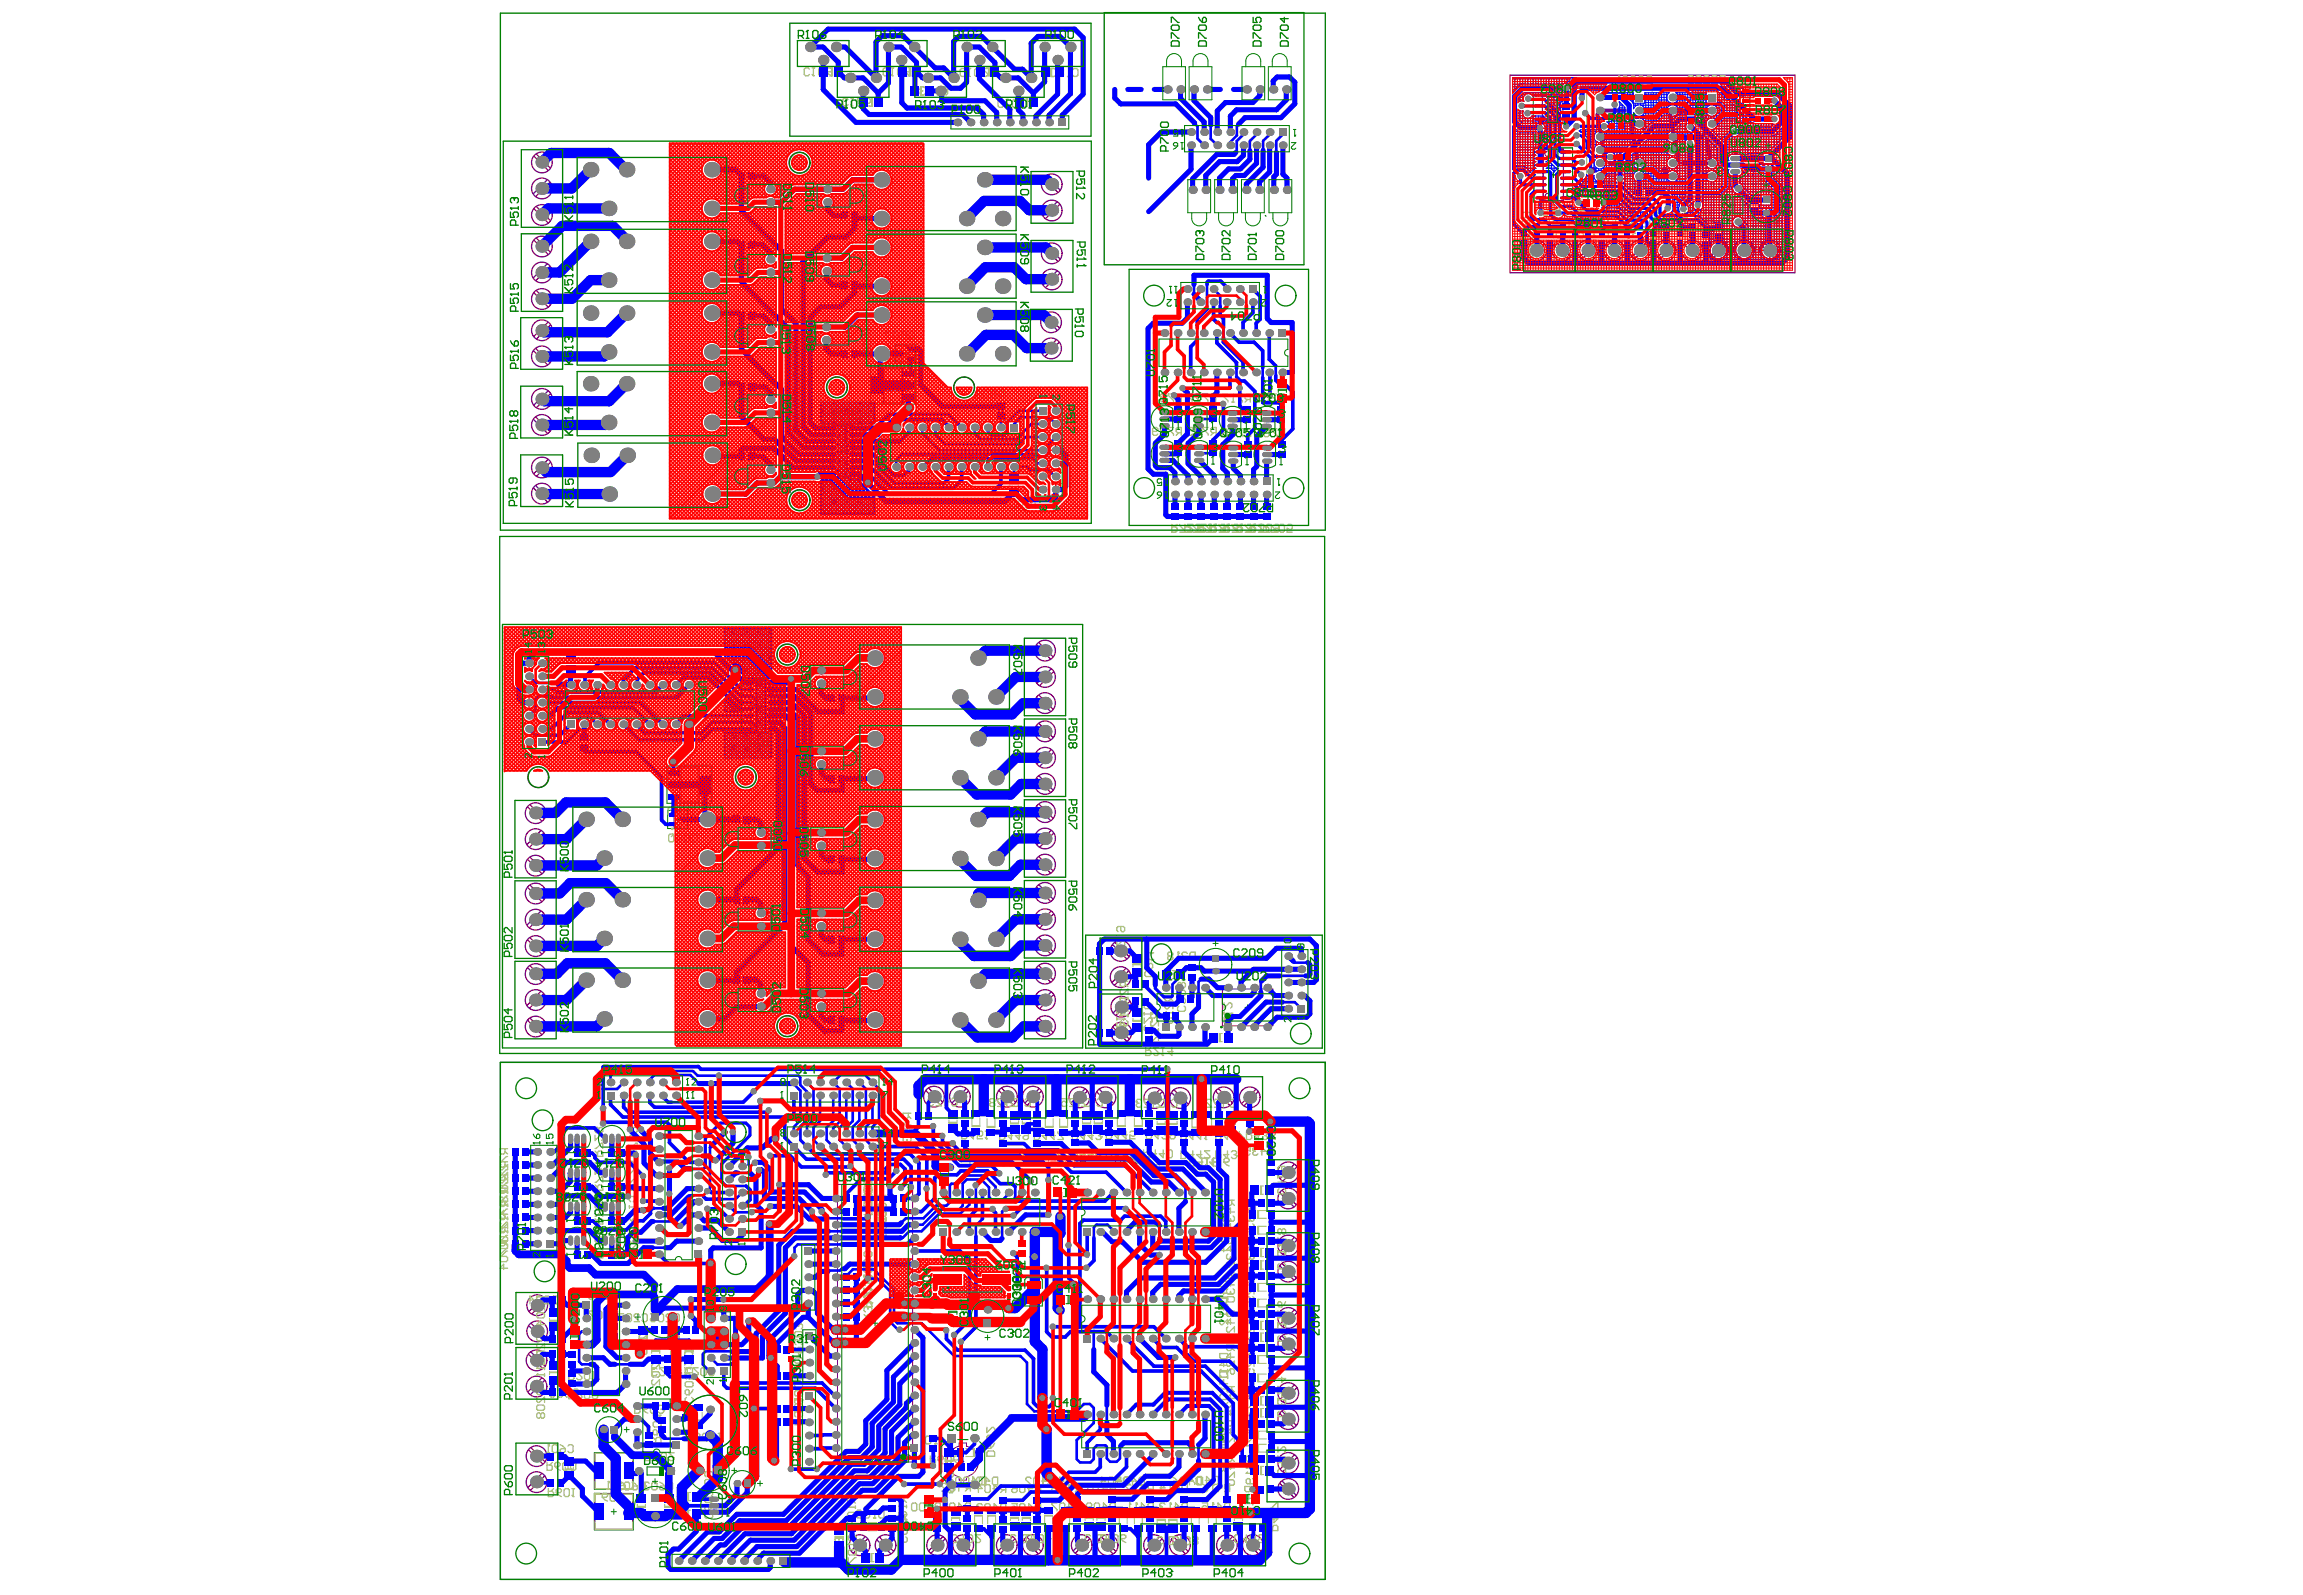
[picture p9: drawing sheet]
<svg xmlns="http://www.w3.org/2000/svg" width="289mm" height="200mm" viewBox="0 0 289 200" stroke-linecap="round" stroke-linejoin="round" font-family="sans-serif">
<path d="M62.8 133.2h103.5v64.9h-103.5z" fill="none" stroke="#808080" stroke-width=".13"/>
<g fill="none" stroke="#008000" stroke-width=".13">
<path d="M192.4 11.9h4.8v3.6h-4.8zM192.4 18.5h4.9v6.8h-4.9zM194.5 13.7h.6M194.8 13.4v.6M217 10.9h2.5v2.3h-2.5zM217 13.2h2.5v2.3h-2.5zM218 14.4h.6M218 12.1h.6M218.3 11.7v.7M218.3 14v.7M194.5 21.9h.7M194.9 21.6v.7"/>
<path d="M103.3 53.2h4.8v6.8h-4.8zM105.4 56.6h.6M105.7 56.3v.6M109.2 46h5.6v4.7h-5.6zM111.7 48.3h.6M112 48v.7M112.3 43.3h2.5v2.2h-2.5zM113.2 44.4h.7M113.6 44.1v.6M83.7 96.1h5.6v4.6h-5.6zM86.2 98.4h.6M86.5 98.1v.6"/>
<path d="M93 85.1h4.9v6.8h-4.9zM95.1 88.5h.7M95.5 88.2v.7M83.8 101.6h2.5v2.3h-2.5zM84.7 102.8h.6M85 102.4v.7M156.2 126.3h.7M156.5 126v.7M109.5 165.9h.6M109.8 165.6v.7M74.6 182.2h4.9v4.6h-4.9zM74.6 187.3h4.9v4.6h-4.9z"/>
<path d="M76.7 189.6h.6M76.7 184.5h.6M77 184.1v.7M77 189.2v.7"/>
</g>
<g fill="none" stroke="#800080" stroke-width=".13">
<path d="M193.5 12.1h2.6v3.2h-2.6zM193.6 18.7h2.6v6.5h-2.6zM193.6 18.7h2.5v6.4h-2.5zM217.8 11.1h.9v1.9h-.9zM217.8 13.4h.9v1.9h-.9zM104.4 53.4h2.6v6.4h-2.6zM110.8 46.2h2.4v4.3h-2.4zM113.1 43.4h.9v2h-.9zM85.3 96.2h2.4v4.4h-2.4zM94.2 85.3h2.5v6.4h-2.5zM84.6 101.8h.9v1.9h-.9zM153.4 124h6.3v4.6h-6.3z"/>
<path d="M105.1 148.5h9.4v34.9h-9.4zM129.5 162.1h.3M129.7 161.9v.3M74.6 182.3h4.8v4.4h-4.8zM74.6 187.4h4.8v4.4h-4.8zM120.3 181h1l-.1 .4a1.98 1.98 0 0 1 1.6 1.9 1.98 1.98 0 0 1-1.6 1.9l.1 .4h-1v-.4a1.98 1.98 0 0 1-1.5-1.9 1.98 1.98 0 0 1 1.5-1.9zM120.7 183.3h.2M120.8 183.2v.2"/>
<circle cx="194.1" cy="19.3" r=".33"/>
<circle cx="195.5" cy="14.7" r=".33"/>
<circle cx="194.2" cy="24.6" r=".33"/>
<circle cx="106.4" cy="54" r=".33"/>
<circle cx="94.8" cy="91.2" r=".33"/>
<circle cx="153.9" cy="128" r=".33"/>
<circle cx="89.1" cy="178.4" r="3.4"/>
<circle cx="113.9" cy="182.8" r=".33"/>
</g>
<g fill="none" stroke="#800080" stroke-width=".16">
<path d="M67 19.6l1.7 1.7M67.3 19.3l1.8 1.8M189.4 9.4h35.8v24.8h-35.8zM67 36.7l1.7 1.8M67 30.1l1.7 1.8M67 26.2l1.7 1.7M67.3 36.4l1.8 1.8M67.3 25.9l1.8 1.8M67.3 29.9l1.8 1.7M68.6 33.1l-1.7 1.7M68.6 22.6l-1.7 1.7M69 33.4l-1.8 1.8"/>
<path d="M69 22.9l-1.8 1.7M130.9 39.7l1.7 1.7M131 31l1.7 1.7M131 22.4l1.7 1.7M131.2 39.4l1.7 1.7M131.2 30.7l1.8 1.8M131.2 22.1l1.8 1.7M132.6 25.3l-1.7 1.8M132.6 34l-1.7 1.7M133 34.3l-1.8 1.7M133 25.7l-1.8 1.7M193.5 30.3l-1.8 1.8"/>
<path d="M193.7 30.7l-1.7 1.7M195 30.7l1.7 1.8M195.3 30.3l1.7 1.8M200 30.4l-1.8 1.7M200.2 30.7l-1.7 1.8M201.5 30.7l1.8 1.7M201.9 30.3l1.7 1.8M206.5 30.4l-1.7 1.7M206.8 30.7l-1.7 1.8M209.7 30.4l-1.7 1.7M210 30.7l-1.7 1.8M211.3 30.7l1.7 1.7"/>
<path d="M211.6 30.3l1.8 1.8M216.3 30.4l-1.7 1.7M216.6 30.7l-1.8 1.8M219.5 30.3l-1.8 1.8M219.8 30.7l-1.8 1.7M221 30.7l1.7 1.8M221.3 30.3l1.7 1.8M66.9 52.6l1.8 1.7M66.9 44l1.8 1.8M67.2 52.3l1.8 1.8M67.2 43.7l1.8 1.8M68.7 57.6l-1.8 1.8"/>
<path d="M68.7 49l-1.8 1.8M68.7 40.4l-1.8 1.8M69.1 58l-1.8 1.7M69.1 40.8l-1.8 1.7M69.1 49.4l-1.8 1.7M132.5 42.6l-1.7 1.8M132.9 43l-1.8 1.7M66.9 61.2l1.8 1.8M67.2 60.9l1.8 1.8M130 91l1.8 1.8M130 97.6l1.8 1.8M130 87.5l1.8 1.7"/>
<path d="M130 80.9l1.8 1.7M130.4 90.7l1.7 1.8M130.4 80.6l1.7 1.7M130.4 97.3l1.7 1.8M130.4 87.2l1.7 1.7M131.8 94l-1.7 1.8M131.8 83.9l-1.7 1.7M132.2 94.4l-1.7 1.7M132.2 84.2l-1.7 1.8M66.2 111.3l1.7 1.7M66.2 101.2l1.7 1.7M66.2 117.9l1.7 1.7"/>
<path d="M66.2 107.8l1.7 1.7M66.5 117.6l1.8 1.8M66.5 111l1.8 1.8M66.5 100.9l1.8 1.8M66.5 107.5l1.8 1.8M67.9 104.2l-1.8 1.7M67.9 114.3l-1.8 1.7M68.2 114.6l-1.7 1.7M68.2 104.5l-1.7 1.7M130 111.2l1.8 1.8M130 101.1l1.8 1.8M130 117.8l1.8 1.8"/>
<path d="M130 107.7l1.8 1.8M130.4 117.6l1.7 1.7M130.4 111l1.7 1.7M130.4 100.9l1.7 1.7M130.4 107.5l1.7 1.7M131.8 104.2l-1.7 1.7M131.8 114.3l-1.7 1.7M132.2 114.6l-1.7 1.8M132.2 104.5l-1.7 1.7M139.6 118.5l1.7 1.7M139.9 118.2l1.8 1.8M66.2 128l1.7 1.7"/>
<path d="M66.2 121.4l1.7 1.7M66.5 127.7l1.8 1.7M66.5 121.1l1.8 1.8M67.9 124.3l-1.8 1.8M68.2 124.7l-1.7 1.7M116.2 136.8l1.7 1.8M116.5 136.5l1.7 1.7M121.2 136.5l-1.7 1.8M121.5 136.8l-1.8 1.8M125.3 136.8l1.8 1.8M125.7 136.5l1.7 1.7M130 128l1.8 1.7"/>
<path d="M130 121.4l1.8 1.8M130.4 136.5l-1.8 1.8M130.4 127.7l1.7 1.7M130.4 121.1l1.7 1.8M130.6 136.8l-1.7 1.8M131.8 124.4l-1.7 1.8M132.2 124.8l-1.7 1.7M136.1 136.5l-1.7 1.8M136.4 136.9l-1.7 1.7M137.6 137l1.7 1.7M137.9 136.5l1.8 1.9M139.6 128.8l1.8 1.8"/>
<path d="M139.9 128.6l1.8 1.7M141.2 121.5l-1.7 1.7M141.4 125.3l-1.8 1.7M141.7 121.8l-1.9 1.7M141.7 125.6l-1.7 1.7M145.5 136.6l-1.7 1.8M145.8 137l-1.8 1.7M147 137l1.7 1.8M147.3 136.6l1.7 1.8M152.5 136.9l1.8 1.8M152.9 136.5l1.7 1.8M157.5 136.6l-1.7 1.8"/>
<path d="M157.8 136.9l-1.7 1.8M160.6 158.7l1.7 1.8M160.6 149.6l1.7 1.8M160.9 158.5l1.7 1.7M160.9 149.3l1.7 1.8M162.4 155.2l-1.8 1.7M162.4 146l-1.8 1.8M162.7 146.4l-1.7 1.7M162.7 155.5l-1.7 1.8M66.3 169.8l1.8 1.8M66.3 166.2l1.8 1.8M66.6 169.5l1.8 1.8"/>
<path d="M66.7 166l1.7 1.7M68 172.8l-1.8 1.7M68.1 162.7l-1.8 1.7M68.4 173.1l-1.8 1.8M68.5 163l-1.8 1.8M160.6 167.8l1.7 1.8M160.6 177.3l1.7 1.7M160.9 167.6l1.7 1.7M160.9 177l1.7 1.7M162.4 173.7l-1.8 1.7M162.4 164.3l-1.8 1.7M162.7 174l-1.7 1.8"/>
<path d="M162.7 164.6l-1.7 1.8M66.3 181.8l1.8 1.8M66.6 181.5l1.8 1.8M68 184.8l-1.8 1.7M68.4 185.1l-1.8 1.8M108.6 192.7l-1.8 1.8M108.8 193l-1.7 1.8M110 193.1l1.8 1.7M110.4 192.7l1.7 1.8M118.3 192.7l-1.8 1.8M118.5 193l-1.7 1.8M119.8 193.1l1.7 1.7"/>
<path d="M120.1 192.7l1.7 1.8M127 192.7l-1.7 1.8M127.3 193l-1.7 1.8M128.5 193.1l1.7 1.7M128.8 192.7l1.8 1.8M136.4 192.7l-1.7 1.8M136.7 193l-1.8 1.8M137.9 193.1l1.7 1.7M138.2 192.7l1.7 1.8M145.5 192.7l-1.8 1.8M145.7 193l-1.7 1.8M147 193.1l1.7 1.7"/>
<path d="M147.3 192.7l1.7 1.8M154.6 192.7l-1.7 1.8M154.9 193l-1.7 1.8M156.1 193.1l1.7 1.7M156.4 192.7l1.8 1.8M160.6 186l1.7 1.8M160.9 185.8l1.7 1.7M162.4 182.5l-1.8 1.7M162.7 182.8l-1.7 1.7"/>
<circle cx="68" cy="27" r="1.3"/>
<circle cx="68" cy="37.5" r="1.3"/>
<circle cx="68" cy="30.9" r="1.3"/>
<circle cx="68" cy="34.2" r="1.3"/>
<circle cx="68" cy="23.6" r="1.3"/>
<circle cx="68" cy="20.4" r="1.3"/>
<circle cx="100.3" cy="20.4" r="1.3"/>
<circle cx="131.9" cy="23.1" r="1.3"/>
<circle cx="131.9" cy="26.4" r="1.3"/>
<circle cx="131.9" cy="31.8" r="1.3"/>
<circle cx="131.9" cy="35" r="1.3"/>
<circle cx="192.8" cy="31.4" r="1.3"/>
<circle cx="196" cy="31.4" r="1.3"/>
<circle cx="199.2" cy="31.4" r="1.3"/>
<circle cx="202.5" cy="31.4" r="1.3"/>
<circle cx="205.8" cy="31.4" r="1.3"/>
<circle cx="209" cy="31.4" r="1.3"/>
<circle cx="212.3" cy="31.4" r="1.3"/>
<circle cx="215.5" cy="31.4" r="1.3"/>
<circle cx="218.8" cy="31.4" r="1.3"/>
<circle cx="222.1" cy="31.4" r="1.3"/>
<circle cx="68" cy="58.6" r="1.3"/>
<circle cx="68" cy="44.7" r="1.3"/>
<circle cx="68" cy="53.3" r="1.3"/>
<circle cx="68" cy="50" r="1.3"/>
<circle cx="68" cy="41.4" r="1.3"/>
<circle cx="105" cy="48.6" r="1.3"/>
<circle cx="121" cy="48.6" r="1.3"/>
<circle cx="131.9" cy="43.7" r="1.3"/>
<circle cx="131.9" cy="40.4" r="1.3"/>
<circle cx="68" cy="61.9" r="1.3"/>
<circle cx="100.3" cy="62.7" r="1.3"/>
<circle cx="67.5" cy="97.5" r="1.3"/>
<circle cx="93.5" cy="97.5" r="1.3"/>
<circle cx="98.8" cy="82.1" r="1.3"/>
<circle cx="131.1" cy="95" r="1.3"/>
<circle cx="131.1" cy="81.6" r="1.3"/>
<circle cx="131.1" cy="98.3" r="1.3"/>
<circle cx="131.1" cy="84.9" r="1.3"/>
<circle cx="131.1" cy="88.2" r="1.3"/>
<circle cx="131.1" cy="91.7" r="1.3"/>
<circle cx="67.2" cy="118.6" r="1.3"/>
<circle cx="67.2" cy="102" r="1.3"/>
<circle cx="67.2" cy="105.2" r="1.3"/>
<circle cx="67.2" cy="115.3" r="1.3"/>
<circle cx="67.2" cy="108.6" r="1.3"/>
<circle cx="67.2" cy="112.1" r="1.3"/>
<circle cx="131.1" cy="108.4" r="1.3"/>
<circle cx="131.1" cy="105.2" r="1.3"/>
<circle cx="131.1" cy="101.8" r="1.3"/>
<circle cx="131.1" cy="112" r="1.3"/>
<circle cx="131.1" cy="118.6" r="1.3"/>
<circle cx="131.1" cy="115.3" r="1.3"/>
<circle cx="140.6" cy="119.3" r="1.3"/>
<circle cx="67.2" cy="128.7" r="1.3"/>
<circle cx="67.2" cy="122.2" r="1.3"/>
<circle cx="67.2" cy="125.4" r="1.3"/>
<circle cx="98.8" cy="128.7" r="1.3"/>
<circle cx="117.2" cy="137.5" r="1.3"/>
<circle cx="120.4" cy="137.5" r="1.3"/>
<circle cx="126.3" cy="137.5" r="1.3"/>
<circle cx="129.6" cy="137.5" r="1.3"/>
<circle cx="131.1" cy="122.1" r="1.3"/>
<circle cx="131.1" cy="128.7" r="1.3"/>
<circle cx="131.1" cy="125.4" r="1.3"/>
<circle cx="135.4" cy="137.6" r="1.3"/>
<circle cx="138.7" cy="137.6" r="1.3"/>
<circle cx="140.6" cy="122.5" r="1.3"/>
<circle cx="140.7" cy="126.3" r="1.3"/>
<circle cx="140.7" cy="129.5" r="1.3"/>
<circle cx="144.8" cy="137.7" r="1.3"/>
<circle cx="148.1" cy="137.7" r="1.3"/>
<circle cx="153.5" cy="137.6" r="1.3"/>
<circle cx="156.8" cy="137.6" r="1.3"/>
<circle cx="161.6" cy="156.2" r="1.3"/>
<circle cx="161.6" cy="150.3" r="1.3"/>
<circle cx="161.6" cy="159.5" r="1.3"/>
<circle cx="161.6" cy="147" r="1.3"/>
<circle cx="67.3" cy="173.9" r="1.3"/>
<circle cx="67.3" cy="170.6" r="1.3"/>
<circle cx="67.4" cy="163.7" r="1.3"/>
<circle cx="67.4" cy="167" r="1.3"/>
<circle cx="161.6" cy="168.5" r="1.3"/>
<circle cx="161.6" cy="174.7" r="1.3"/>
<circle cx="161.6" cy="165.3" r="1.3"/>
<circle cx="161.6" cy="178" r="1.3"/>
<circle cx="67.3" cy="182.6" r="1.3"/>
<circle cx="67.3" cy="185.9" r="1.3"/>
<circle cx="107.8" cy="193.8" r="1.3"/>
<circle cx="111.1" cy="193.8" r="1.3"/>
<circle cx="117.6" cy="193.8" r="1.3"/>
<circle cx="120.8" cy="193.8" r="1.3"/>
<circle cx="126.3" cy="193.8" r="1.3"/>
<circle cx="129.6" cy="193.8" r="1.3"/>
<circle cx="135.7" cy="193.8" r="1.3"/>
<circle cx="139" cy="193.8" r="1.3"/>
<circle cx="144.8" cy="193.8" r="1.3"/>
<circle cx="148" cy="193.8" r="1.3"/>
<circle cx="153.9" cy="193.8" r="1.3"/>
<circle cx="157.2" cy="193.8" r="1.3"/>
<circle cx="161.6" cy="183.5" r="1.3"/>
<circle cx="161.6" cy="186.7" r="1.3"/>
</g>
<g fill="none" stroke="#800080" stroke-width=".49">
<path d="M200.4 14.4l.4 2.4M200.8 13.9h3M201 17.7l.4 2.4M201.4 17.2h3M204.4 14.2l.4 2.5M205 17.5l.4 2.5M209.5 14.4l.4 2.4M209.9 13.9h3.1M210.1 17.7l.4 2.4M210.5 17.2h3M213.5 14.2l.5 2.5M214.1 17.5l.4 2.5"/>
<path d="M202 20.5h3M211.1 20.5h3"/>
</g>
<g fill="none" stroke="#800080" stroke-width=".56">
<circle cx="199.8" cy="21.4" r=".12"/>
<circle cx="208.9" cy="21.4" r=".12"/>
</g>
<g fill="none" stroke="#c0c073" stroke-width=".13">
<path d="M104.1 8.5h.4v1h-.4M104.3 8.5v1M109.1 12.3h.4v1h-.4M109.3 12.3v1M113.9 8.5h.4v1h-.4M114.2 8.5v1M115.6 10.9v1M115.9 10.9h-.4v1h.4M123.7 8.5h.4v1h-.4M124 8.5v1M128.5 12.3h.4v1h-.4M128.8 12.3v1"/>
<path d="M131.9 8.6v1M132.2 8.6h-.4v1h.4M194.3 18.7h1.1v6.5h-1.1zM196.1 15.3h.8M199.1 10.9h8.2v12.6h-8.2zM208.2 10.9h8.2v12.6h-8.2zM219.6 19.3h.8M198.5 25v.8M219.6 24.6h.8M105.1 53.3h1.2v6.5h-1.2zM111 46.2h2.1v4.3h-2.1zM113.1 44.8v.6h.5"/>
<path d="M113.6 43.4h-.5v.5M126.7 61v-.4h1v.4M126.7 60.7h1M71.1 82.8v.4h1v-.4M71.1 83.1h1M85.5 96.2h2v4.4h-2zM94.9 85.3h1.1v6.5h-1.1zM85 101.8h.5v.5M85.5 103.2v.5h-.5M142.1 121.3v-.4h1.1v.4M142.1 127.7v.4h1.1v-.4M142.1 128h1.1"/>
<path d="M142.1 121h1.1M147 121.7h.4v1h-.4M147.3 121.7v1M153.1 129.6v1M153.4 129.6h-.4v1h.4M119 140.5v.4h1.1v-.4M119 140.7h1.1M121.9 140.2v1.1h1v-1.1M121.9 141.2h1M123.8 140.3v1.1h1v-1.1M123.8 141.3h1M126.8 140.5v.4h1v-.4"/>
<path d="M126.8 140.8h1M128.2 140.5v.4h1.1v-.4M128.2 140.8h1.1M131.1 140.3v1.1h1v-1.1M131.1 141.3h1M132.9 140.3v1.1h1v-1.1M132.9 141.3h1M135.8 140.5v.4h1v-.4M135.8 140.8h1M137.3 140.5v.4h1v-.4M137.3 140.8h1M140.2 140.2v1.1h1v-1.1"/>
<path d="M140.2 141.2h1M142.3 140.2v1.1h1v-1.1M142.3 141.2h1M145.2 140.6v.4h1v-.4M145.2 140.9h1M146.7 140.6v.4h1v-.4M146.7 140.9h1M149.5 140.4v1.1h1v-1.1M149.5 141.3h1M151 140.4v1.1h1v-1.1M151 141.3h1M154 140.6v.4h1v-.4"/>
<path d="M154 140.9h1M157.9 151.8v1M157.9 153.8v1M158.3 148.7v1.1M158.3 156.6v1M158.3 158.1v1.1M158.5 158.1h-.4v1.1h.4M158.5 156.6h-.4v1h.4M158.5 148.7h-.4v1.1h.4M158.9 151.8h-1.1v1h1.1M158.9 153.8h-1.1v1h1.1M68.9 165.3v.4h1.1v-.4"/>
<path d="M68.9 172.4v-.4h1.1v.4M68.9 172.2h1.1M68.9 165.6h1.1M80.2 167.5v.4h1v-.4M80.2 167.8h1M81.8 169.7v-.4h1v.4M81.8 169.5h1M84.2 167.5v.4h1v-.4M84.2 167.8h1M85.7 175.9h.9M85.9 169.7v-.4h1.1v.4M85.9 169.5h1.1"/>
<path d="M87.1 177.1v1.1h1v-1.1M87.1 178.1h1M157.9 161v.9M157.9 162.9v1M157.9 170v1M157.9 172.3v1M157.9 179.5v1M158.3 165.7v1M158.3 167.2v1M158.3 175.2v1M158.3 176.6v1.1M158.5 176.6h-.4v1.1h.4"/>
<path d="M158.5 175.2h-.4v1h.4M158.5 167.2h-.4v1h.4M158.5 165.7h-.4v1h.4M158.9 161h-1.1v.9h1.1M158.9 162.9h-1.1v1h1.1M158.9 170h-1.1v1h1.1M158.9 172.3h-1.1v1h1.1M158.9 179.5h-1.1v1h1.1M70.9 183.9v.4h1v-.4M70.9 184.2h1M74.6 183.2v-.9h4.8v.9M74.6 185.8v.9h4.8v-.9"/>
<path d="M74.6 188.3v-.9h4.8v.9M74.6 190.9v.9h4.8v-.9M79.9 188.6v.4h1.1v-.4M79.9 188.9h1.1M83.4 188.6v.4h1v-.4M83.4 188.9h1M86.4 187.2v1M86.4 189.4v1M86.6 187.2h-.3v1h.3M86.6 189.4h-.3v1h.3M104.8 193.1v-.4h1v.4M104.8 192.8h1"/>
<path d="M109 191v1M109.4 194.8v1.1M109.7 194.8h-.4v1.1h.4M110 191h-1.1v1h1.1M118.6 182.9v.4h1v-.4M118.6 183.1h1M119.4 190.7v-.4h1v.4M119.4 190.4h1M121.2 181.7h1v1h-1M122.1 181.7v1M122.3 190.1h1M122.3 191.1v-1.1h1v1.1"/>
<path d="M123.9 190.1h1M123.9 191.1v-1.1h1v1.1M126.8 190.7v-.4h1v.4M126.8 190.4h1M128.2 190.7v-.4h1.1v.4M128.2 190.4h1.1M131.1 190.1h.9M131.1 191.1v-1.1h.9v1.1M133.2 190.1h1M133.2 191.1v-1.1h1v1.1M136.1 190.7v-.4h1.1v.4M136.1 190.4h1.1"/>
<path d="M137.6 190.7v-.4h1v.4M137.6 190.4h1M140.4 190.1h1M140.4 191.1v-1.1h1v1.1M142.3 190.1h1M142.3 191.1v-1.1h1v1.1M145.2 190.9v-.4h1v.4M145.2 190.7h1M146.7 190.9v-.4h1v.4M146.7 190.7h1M149.5 190.1h.9M149.5 191.1v-1.1h.9v1.1"/>
<path d="M151.6 191v-1.1h1v1.1M151.6 190.1h1M154.9 190.7v-.4h1v.4M154.9 190.4h1M157.9 181.1v1M158.3 183.9v1M158.5 183.9h-.4v1h.4M158.9 181.1h-1.1v1h1.1"/>
</g>
<g fill="none" stroke="#c0c073" stroke-width=".16">
<path d="M101.6 8.7l-.2-.2h-.3l-.2 .2v.6l.2 .2h.3l.2-.2M101.9 8.5h.3M101.9 9.3l.1 .2M102 9.5h.1M102 8.5v1M102.9 8.5h.3l.2 .2v.6l-.2 .2h-.3l-.2-.2v-.6zM103.7 9l.3 .3 .3 .2M103.9 8.5h.3l.1 .2v.1l-.1 .2h-.5v-.3zM106.4 12.5l-.2-.2h-.3l-.2 .2v.6l.2 .2h.3l.2-.2M106.7 12.3h.4M106.7 13.1l.2 .2M106.9 13.3h.1"/>
<path d="M106.9 12.3v1M107.7 12.3h.3l.2 .2v.6l-.2 .2h-.3l-.2-.2v-.6zM108.5 12.5l.2-.2h.3l.2 .2v.3l-.2 .2-.5-.2v.5h.7M111.5 8.7l-.2-.2h-.3l-.2 .2v.6l.2 .2h.3l.2-.2M111.8 8.5h.3M111.8 9.3l.2 .2M112 9.5h.1M112 8.5v1M112.8 8.5h.3l.2 .2v.6l-.2 .2h-.3l-.2-.2v-.6zM114.1 8.5v1l-.5-.5h.7M115.4 11.2h.1M115.4 11.2l.2 .2"/>
<path d="M115.6 11.4l-.2 .2v.1l.2 .2h.3l.2-.2M115.6 11.4h.2M116.1 11.1l-.2-.2h-.3l-.2 .2v.1M116.6 10.9h.3l.2 .2v.6l-.2 .2h-.3l-.2-.2v-.6zM117.6 11.9h.3M117.7 10.9h.1M117.7 10.9v1M117.7 10.9l.2 .2M118.2 11.1l.2-.2h.3l.2 .2v.6l-.2 .2h-.3l-.2-.2M121.1 8.8l-.1-.2h-.4l-.1 .2v.6l.1 .2h.4l.1-.2M121.4 8.6h.4M121.4 9.4l.2 .2"/>
<path d="M121.6 9.6h.1M121.6 8.6v1M122.4 8.6h.4l.1 .2v.6l-.1 .2h-.4l-.1-.2v-.6zM123.9 8.6h-.6l.6 .7v.1l-.2 .2h-.3l-.1-.2M125.9 12.6l-.2-.1h-.3l-.2 .1v.7l.2 .2h.3l.2-.2M126.2 12.5h.3M126.2 13.3l.2 .2M126.4 13.5h.1M126.4 12.5v1M127.2 12.5h.3l.2 .1v.7l-.2 .2h-.3l-.2-.2v-.7zM128 12.5h.3M128 13.3l.2 .2"/>
<path d="M128.2 13.5h.1M128.2 12.5v1M131.9 8.6h.4l.1 .2v.6l-.1 .2h-.4l-.1-.2v-.6zM132.9 8.6h.4l.1 .2v.6l-.1 .2h-.4l-.1-.2v-.6zM133.9 9.6h.3M134.1 8.6h.1M134.1 8.6v1M134.1 8.6l.1 .2M134.6 8.8l.1-.2h.4l.1 .2v.6l-.1 .2h-.4l-.1-.2M194.9 15l-.2 .2v.3l.2 .2h.6l.2-.2v-.3l-.2-.2M194.9 13h.6l.2 .2v.3l-.2 .2h-.6l-.2-.2v-.3zM195.2 14.2l.2-.2h.1l.2 .2v.3l-.2 .2h-.1l-.2-.2"/>
<path d="M195.2 14.2l-.2-.2h-.1l-.2 .2v.3l.2 .2h.1l.2-.2M195.2 14.2v.3M195.7 12.1v.6h-.5l.2-.5-.2-.1h-.3l-.2 .1v.3l.2 .2M202.9 10.6h.4M203.1 9.6h.1M203.1 9.6v1M203.1 9.6l.2 .1M203.7 9.6h.4l.1 .1v.7l-.1 .2h-.4l-.1-.2v-.7zM204.7 10.1l-.1-.2v-.2l.1-.1h.4l.1 .1v.2l-.1 .2M204.7 10.1l-.1 .1v.2l.1 .2h.4l.1-.2v-.2l-.1-.1M204.7 10.1h.4M205.6 9.7l.1-.1h.3l.2 .1v.2l-.2 .2h-.3l-.1 .1v.2l.1 .2h.3l.2-.2"/>
<path d="M206.7 9.6h.5v1h-.5l-.2-.2v-.7zM212 9.5h.3l.2 .2v.6l-.2 .2h-.3l-.2-.2v-.6zM212.9 9.5h.4l.1 .2v.6l-.1 .2h-.4l-.1-.2v-.6zM213.9 10l-.1-.2v-.1l.1-.2h.4l.1 .2v.1l-.1 .2M213.9 10l-.1 .2v.1l.1 .2h.4l.1-.2v-.1l-.1-.2M213.9 10h.4M214.8 9.7l.1-.2h.3l.2 .2v.1l-.2 .2h-.3l-.1 .2v.1l.1 .2h.3l.2-.2M215.9 9.5h.5v1h-.5l-.2-.2v-.6zM91.1 32.5h.1M91.1 23.8h.1M91.1 32.5h.9M91.1 23.8h.9"/>
<path d="M91.2 24.5l-.1 .2v.3l.1 .1h.2M91.2 32.3l-.1 .2M91.2 23.7l-.1 .1M91.4 25.1h.1M91.5 24.8v.2M91.5 25l-.1 .1M91.7 21.7v.5l-.2 .1h-.3l-.1-.1v-.5h.9M91.7 30.3v.5l-.2 .2h-.3l-.1-.2v-.5h.9M91.7 39.2v.5l-.2 .2h-.3l-.1-.2v-.5h.9M91.7 30.7l.3 .3M91.7 39.6l.3 .3M91.7 22l.3 .3"/>
<path d="M91.9 22.7l.1 .1v.4l-.1 .1h-.4l-.1-.1 .1-.5h-.4v.6M91.9 31.3l.1 .2v.3l-.1 .2h-.4l-.1-.2 .1-.5h-.4v.7M91.9 24.5l.1 .2v.3l-.1 .1h-.2l-.2-.1M92 23.7v.3M92 32.3v.3M92 33.6h-.9l.4-.5v.7M108.2 23.9v.7l.6-.7h.2l.2 .2v.3l-.2 .2M108.2 27.4h1v-.5l-.2-.2h-.3l-.2 .2v.5M108.2 36.1h1v-.5l-.2-.1h-.3l-.2 .1v.5M108.2 25.1v.3M108.2 33v.3M108.2 33.8v.4"/>
<path d="M108.2 35.5l.3 .3M108.2 34h1M108.2 33.2h1M108.2 26.7l.3 .4M108.2 25.3h1M109.2 34h.1M109.2 33.2h.1M109.2 25.3h.1M109.2 25.8v.6h-.5l.1-.3v-.2l-.1-.1h-.3l-.2 .1v.4l.2 .1M109.2 34.5v.6h-.5l.1-.4-.1-.2h-.3l-.2 .2v.3l.2 .1M109.2 34l-.2 .2M109.2 33.2l-.2 .1"/>
<path d="M109.2 25.3l-.2 .1M190.9 28.8h.1M190.9 28.8h1M191.1 29.4l-.2 .2v.3l.2 .2h.2M191.1 28.6l-.2 .2M191.3 30.1h.1M191.4 27.8l.2-.2h.1l.2 .2v.3l-.2 .2h-.1l-.2-.2M191.4 27.8l-.1-.2h-.2l-.2 .2v.3l.2 .2h.2l.1-.2M191.4 27.8v.3M191.4 29.8v.1M191.4 29.9l-.1 .2M191.6 26.6v.5l-.2 .2h-.3l-.2-.2v-.5h1"/>
<path d="M191.6 27l.3 .3M191.7 29.4l.2 .2v.3l-.2 .2h-.1l-.2-.2M191.9 28.6v.3M192 31.2h.7l.1 .1v.4l-.1 .1h-.7l-.2-.1v-.4zM192.3 30.3l.2-.1h.2l.1 .1v.4l-.1 .1h-.2l-.2-.1M192.3 30.3l-.1-.1h-.2l-.2 .1v.4l.2 .1h.2l.1-.1M192.3 30.3v.4M192.5 29.2v.5l-.2 .1h-.3l-.2-.1v-.5h1M192.5 29.5l.3 .3M192.6 27v-.8l.1-.2h.4l.1 .2v.8M192.7 32.1l.1 .2v.3l-.1 .2h-.7l-.2-.2v-.3l.2-.2h.2l.1 .2v.5M193.7 26.5l-.1 .2v.2l.1 .1h.4l.1-.1v-.2l-.1-.2"/>
<path d="M193.7 26.5l-.1-.1v-.2l.1-.2h.4l.1 .2v.2l-.1 .1M193.7 26.5h.4M194.4 28.5h.1M194.4 28.5h1M194.5 28.4l-.1 .1M194.9 27.5l-.2-.1h-.2l-.1 .1v.4l.1 .1h.2l.2-.1M194.9 27.5l.1-.1h.2l.2 .1v.4l-.2 .1h-.2l-.1-.1M194.9 27.5v.4M195 26.7l.4 .3M195 26.4v.5l-.1 .1M195.2 31.3h.1M195.2 31.3h1"/>
<path d="M195.4 29.7h-1l.5-.5v.6M195.4 26.4h-1v.5l.1 .1h.5l.2-.1v-.7l-.2-.2h-.3l-.2 .2v.7l.2 .1M195.4 28.4v.3M195.4 32h.7l.1 .1v.4l-.1 .1h-.7l-.2-.1v-.4zM195.4 31.2l-.2 .1M195.5 26h.4M195.5 26.9l.2 .1M195.7 27h.1M195.7 26v1M195.7 30.3l-.1-.1h-.2l-.2 .1v.4l.2 .1h.2l.1-.1M195.7 30.3l.2-.1h.2l.1 .1v.4l-.1 .1h-.2l-.2-.1M195.7 30.3v.4"/>
<path d="M195.9 29.2v.5l-.2 .1h-.3l-.2-.1v-.5h1M195.9 29.5l.3 .3M196.2 31.2v.3M196.7 28.7h.3M196.8 27.7h.1M196.8 27.7v1M196.8 27.7l.2 .2M197.5 28.7h.3M197.7 28.5h.1M197.7 27.7h.1M197.7 27.9l.1 .1h.2l.3-.3h.4l.1 .2v.1l-.1 .2M197.7 28.5h1"/>
<path d="M197.7 27.7l.1 .2M197.8 28.4l-.1 .1M198.2 27.5l.1-.1h.2l.2 .1v.4l-.2 .1h-.2l-.1-.1M198.2 27.5l-.2-.1h-.2l-.1 .1v1.2M198.2 27.5v.5l.1 .2M198.3 28.2h.4M198.3 26.4v.5l-.1 .1h-.4l-.1-.1v-.5h1M198.3 26.7l.4 .3M198.3 28.2l-.1 .2v.1l.1 .2h.4M198.5 29.2l.2 .1v.4l-.2 .1h-.3l-.2-.1 .2-.5h-.5v.6M198.7 28.2l.1 .2v.1l-.1 .2M198.7 28.4v.3"/>
<path d="M199.3 31.2h.1M199.3 31.2h1M199.5 31.9l-.2 .2v.3l.2 .2h.1l.7-.7v.7M199.5 31.1l-.2 .1M199.5 28.4l-.4 .3M199.8 30.3l-.2-.2h-.1l-.2 .2v.3l.2 .1h.1l.2-.1M199.8 28.4h-.5l-.2-.2v-.3l.2-.2h.5v1M199.8 30.3l.2-.2h.1l.2 .2v.3l-.2 .1h-.1l-.2-.1M199.8 30.3v.3M200 29.1v.5l-.2 .2h-.3l-.2-.2v-.5h1M200 29.4l.3 .4M200.3 31.1v.3"/>
<path d="M200.7 27.9h.7l-.5-.5v1M200.8 28.4h.1M200.8 28.4h1M201 28.3l-.2 .1M201.3 27.5l-.2-.2h-.1l-.2 .2v.3l.2 .1h.1l.2-.1M201.3 27.5l.1-.2h.2l.2 .2v.3l-.2 .1h-.2l-.1-.1M201.3 29.1h.3l.2 .2v.3l-.2 .2h-.2l-.1-.2zM201.3 27.5v.3M201.3 29.1l-.3 .3-.2 .4M201.3 22.5v.3M201.3 22.7h1M201.4 26.3v.5l-.1 .2h-.3l-.2-.2v-.5h1"/>
<path d="M201.4 26.6l.4 .4M201.5 23.2h.6l.2 .1v.3l-.2 .2h-.6l-.2-.2v-.3zM201.5 25.1l-.2 .2v.3l.2 .2h.6l.2-.2v-.3l-.2-.2M201.8 28.3v.3M201.8 24.3l-.2-.2h-.1l-.2 .2v.3l.2 .2h.1l.2-.2M201.8 24.3l.2-.2h.1l.2 .2v.3l-.2 .2h-.1l-.2-.2M201.8 24.3v.3M202.3 22.7h.1M202.3 22.7l-.2 .1M202.3 27.6l-.1-.2h-.3l-.2 .2v.2l.6 .6h-.6M202.8 27.9l-.1 .2v.1l.1 .2h.4l.1-.2v-.1l-.1-.2M202.8 27.9l-.1-.1v-.2l.1-.2h.4l.1 .2v.2l-.1 .1"/>
<path d="M202.8 27.9h.4M203.4 25.2h.7l-.5-.5v1M204 28.1l-.3 .3M204 27.8h.1M204 27.8l.2 .2M204.2 28l-.2 .1v.2l.2 .2h.3l.2-.2M204.2 28h.1M204.2 28.6h.1M204.2 29.2v.7h.2l.7-.7h.1M204.2 28.6h1M204.3 28.1h-.5l-.1-.2v-.3l.1-.2h.5v1M204.4 28.4l-.2 .2"/>
<path d="M204.6 24.7h.3l.2 .2v.7l-.2 .1h-.3l-.2-.1v-.7zM204.7 27.6l-.2-.1h-.3l-.2 .1v.2M204.7 27.6l-.1-.2h-.2l-.2 .2v.3l.2 .2h.2l.1-.2M204.7 27.6l.2-.2h.2l.1 .2v.3l-.1 .2h-.2l-.2-.2M204.7 27.6v.3M204.9 26.4v.5l-.2 .2h-.3l-.2-.2v-.5h1M204.9 26.8l.3 .3M205.2 28.4v.3M205.6 25.2l-.2 .2v.2l.2 .1h.3l.1-.1v-.2l-.1-.2M205.6 25.2l-.2-.1v-.2l.2-.2h.3l.1 .2v.2l-.1 .1M205.6 25.2h.3M205.6 27.6l-.1-.1h-.3l-.2 .1v.2l.6 .7h-.6"/>
<path d="M206.1 28l-.1 .1v.2l.1 .2h.4l.1-.2v-.2l-.1-.1M206.1 28l-.1-.2v-.2l.1-.1h.4l.1 .1v.2l-.1 .2M206.1 28h.4M206.7 25.4l-.3 .3M207 25.4h-.5l-.1-.2v-.3l.1-.2h.5v1M207.3 28.1l-.3 .4M207.4 28.4h.1M207.4 28.4h.9M207.5 28.3l-.1 .1M207.6 27.5l-.2 .1v.2l.7 .7M207.6 27.5v1M207.9 27.5l-.2-.2h-.2l-.1 .2v.3l.1 .1h.2l.2-.1"/>
<path d="M207.9 27.5l.1-.2h.2l.1 .2v.3l-.1 .1h-.2l-.1-.1M207.9 29.3l-.2-.2h-.2l-.1 .2v.3l.1 .2h.2l.2-.2M207.9 29.3l.1-.2h.2l.1 .2v.3l-.1 .2h-.2l-.1-.2M207.9 27.5v.3M207.9 29.3v.3M208 26.3v.5l-.1 .2h-.4l-.1-.2v-.5h.9M208 26.6l.3 .4M208.1 27.6l-.2-.1h-.8l-.1 .1v.4l.1 .1h.5M208.3 28.3v.3M209.1 27.6l-.2-.1h-.3l-.2 .1v.2l.7 .7h-.7M209.5 28l-.1 .1v.2l.1 .2h.4l.1-.2v-.2l-.1-.1M209.5 28l-.1-.2v-.2l.1-.1h.4l.1 .1v.2l-.1 .2"/>
<path d="M209.5 28h.4M210.7 28.1l-.3 .4M210.7 28.4h.1M210.7 28.4h1M210.9 28.5h.3M210.9 28.2l-.2 .2M211 27.6h.1M211 28.1h-.5l-.1-.1v-.4l.1-.1h.5v1M211 27.6l.2 .1M211.2 27.4l.2-.2h.1l.2 .2v.3l-.2 .2h-.1l-.2-.2M211.2 27.4l-.1-.2h-.2l-.2 .2v.3l.2 .2h.2l.1-.2M211.2 27.4v.3"/>
<path d="M211.4 26.2v.5l-.2 .2h-.3l-.2-.2v-.5h1M211.4 26.5l.3 .4M211.5 29l.2 .2v.3l-.2 .2h-.6l-.2-.2v-.3l.2-.2h.2l.1 .2v.5M211.7 28.2v.3M212.2 27.7l-.2-.1h-.3l-.2 .1v.2l.7 .6h-.7M212.7 28l-.2-.1v-.2l.2-.1h.3l.2 .1v.2l-.2 .1M212.7 28l-.2 .2v.2l.2 .1h.3l.2-.1v-.2l-.2-.2M212.7 28h.3M213.8 28.2l-.3 .3M214 29.3h.7l.1 .2v.3l-.1 .2h-.7l-.2-.2v-.3zM214 28.4l-.2 .1v.4l.2 .1h.2l.6-.6v.6M214.1 28.2h-.4l-.2-.2v-.3l.2-.1h.4v.9"/>
<path d="M214.3 27.5l-.1-.1h-.2l-.2 .1v.4l.2 .1h.2l.1-.1M214.3 27.5l.2-.1h.2l.1 .1v.4l-.1 .1h-.2l-.2-.1M214.3 27.5v.4M214.5 26.4v.5l-.2 .1h-.3l-.2-.1v-.5h1M214.5 26.7l.3 .3M220.3 27.6l-.2-.2h-.3l-.2 .2v.6l.2 .2h.3l.2-.2M220.3 22.3l-.2-.2h-.3l-.2 .2v.7l.2 .1h.3l.2-.1M220.8 27.9l-.2 .2v.1l.2 .2h.3l.2-.2v-.1l-.2-.2M220.8 27.9l-.2-.2v-.1l.2-.2h.3l.2 .2v.1l-.2 .2M220.8 27.9h.3M220.8 22.6l-.2-.1v-.2l.2-.2h.3l.2 .2v.2l-.2 .1M220.8 22.6l-.2 .2v.2l.2 .1h.3l.2-.1v-.2l-.2-.2"/>
<path d="M220.8 22.6h.3M221.8 27.4h.3l.1 .2v.6l-.1 .2h-.3l-.2-.2v-.6zM221.8 22.1h.3l.1 .2v.7l-.1 .1h-.3l-.2-.1v-.7zM222.6 22.6l.3 .4 .3 .1M222.7 22.1h.4l.1 .2v.2l-.1 .1h-.5v-.3zM223.1 27.4v1l-.5-.5h.6M91.1 59h.1M91.1 41.4h.1M91.1 50.3h.1M91.1 59.7v.6h.1l.7-.6h.1M91.1 59h.9M91.1 41.4h.9"/>
<path d="M91.1 50.3h.9M91.2 58.8l-.1 .2M91.2 41.2l-.1 .2M91.2 50.1l-.1 .2M91.5 50.9h.4l.1 .2v.3l-.1 .2h-.2l-.2-.2zM91.5 50.9l-.3 .4-.1 .3M91.7 56.9v.4l-.2 .2h-.3l-.1-.2v-.4h.9M91.7 48.1v.5l-.2 .2h-.3l-.1-.2v-.5h.9M91.7 57.2l.3 .3M91.7 48.5l.3 .3M91.9 40.2l.1 .2v.3l-.1 .2h-.4l-.1-.2 .1-.5h-.4v.7M91.9 42l.1 .2v.3l-.1 .2h-.4l-.1-.2 .1-.5h-.4v.7"/>
<path d="M91.9 49.1l.1 .2v.3l-.1 .2h-.4l-.1-.2 .1-.5h-.4v.7M91.9 57.8l.1 .2v.3l-.1 .2h-.4l-.1-.2 .1-.5h-.4v.7M92 41.2v.3M92 50.1v.3M92 58.8v.4M104.4 51.8h.1M104.4 51.8l.1 .2M104.5 52l-.1 .2v.1l.1 .2h.4l.1-.2M104.5 52h.2M105 51.7l-.1-.2h-.4l-.1 .2v.1M105.5 51.5h.4l.1 .2v.6l-.1 .2h-.4l-.1-.2v-.6zM106.3 51.5h.7v.5l-.3-.2h-.2l-.2 .2v.3l.2 .2h.3l.2-.2"/>
<path d="M107.3 51.5v.8l.2 .2h.3l.2-.2v-.8M108.2 44.8h1v-.5l-.2-.2h-.3l-.2 .2v.5M108.2 44.1l.3 .4M108.2 42.5v.3M108.2 42.6h1M108.4 41.3h.6l.2 .2v.3l-.2 .2h-.6l-.2-.2v-.3zM109.2 42.6h.1M109.2 43.1v.7h-.5l.1-.5-.1-.2h-.3l-.2 .2v.3l.2 .2M109.2 42.6l-.2 .2M111.1 44.8h.1M111.1 44.8l.2 .2M111.3 45l-.2 .2v.1l.2 .2h.3l.2-.2"/>
<path d="M111.3 45h.1M111.8 41.7l-.2-.1h-.3l-.2 .1v.2l.7 .7h-.7M111.8 44.7l-.2-.2h-.3l-.2 .2v.1M112.2 41.6h.4l.1 .1v.7l-.1 .2h-.4l-.1-.2v-.7zM112.2 44.5h.4l.1 .2v.6l-.1 .2h-.4l-.1-.2v-.6zM113.1 41.6h.6v.5l-.3-.2h-.2l-.1 .2v.3l.1 .2h.4l.1-.2M113.1 44.5h.6v.5l-.3-.2h-.2l-.1 .2v.3l.1 .2h.4l.1-.2M114.2 44.5h.3l.2 .2v.6l-.2 .2h-.3l-.1-.2v-.6zM114.2 41.6h.3l.2 .1v.7l-.2 .2h-.3l-.1-.2v-.7zM114.4 42.2l-.3 .4M114.4 45.2l-.3 .3M122.4 49.5h.4l.2-.2v-.2l-.2-.1h-.3l-.1 .1v.7l.1 .2h.3l.2-.2"/>
<path d="M123.5 49h.3l.2 .1v.7l-.2 .2h-.3l-.2-.2v-.7zM124.3 49h.7v.5l-.3-.2h-.2l-.2 .2v.3l.2 .2h.3l.2-.2M125.6 49.6l-.3 .4M126 49.6h-.5l-.2-.1v-.4l.2-.1h.5v1M144.6 54.1h.5l.2-.2v-.1l-.2-.2h-.3l-.2 .2v.6l.2 .2h.3l.2-.2M144.9 50.4h.4M145.1 49.4h.1M145.1 49.4v1M145.1 49.4l.2 .2M145.6 49.7h.1M145.6 49.7l.1 .2M145.7 49.9l-.1 .2v.1l.1 .2h.4l.1-.2"/>
<path d="M145.7 49.9h.2M146.2 49.6l-.1-.2h-.4l-.1 .2v.1M146.2 53.8l-.1-.2h-.4l-.1 .2v.1l.6 .7h-.6M147.2 49.4h-.6v.2l.6 .6v.2M147.2 53.6h-.6v.2l.6 .6v.2M147.9 54.3l-.3 .3M147.9 50.1l-.3 .3M148.2 50.1h-.5l-.1-.2v-.3l.1-.2h.5v1M148.2 54.3h-.5l-.1-.2v-.3l.1-.2h.5v1M149 53.6h.6v.5l-.3-.2h-.2l-.1 .2v.3l.1 .2h.3l.2-.2M149.6 49.4h-.7v.1l.7 .7v.1M150.5 49.5l-.1-.1h-.3l-.2 .1v.2l.6 .6h-.6"/>
<path d="M150.6 53.8l-.2-.2h-.3l-.2 .2v.1l.7 .7h-.7M151.5 49.4h-.6v.1l.6 .7v.1M151.6 53.6h-.7v.2l.7 .6v.2M152.2 50l-.3 .3M152.2 54.3l-.3 .3M152.5 50h-.5l-.1-.1v-.4l.1-.1h.5v.9M152.6 54.3h-.5l-.2-.2v-.3l.2-.2h.5v1M153.5 54.3l-.2-.2v-.2l.2-.1h.3l.2 .1v.2l-.2 .2M153.5 54.3l-.2 .1v.2l.2 .2h.3l.2-.2v-.2l-.2-.1M153.5 54.3h.3M154.1 49.4h-.7v.2l.7 .7v.1M154.5 53.8h.3l.1 .1v.7l-.1 .2h-.3l-.2-.2v-.7z"/>
<path d="M154.6 50.4h.3M154.7 49.4h.1M154.7 49.4v1M154.7 49.4l.2 .2M155.9 49.4h-.7v.2l.7 .7v.1M155.9 53.8h-.6v.1l.6 .7v.2M156.5 50.1l-.3 .3M156.6 54.4l-.3 .4M156.9 50.1h-.5l-.2-.2v-.3l.2-.2h.5v1M156.9 54.4h-.5l-.1-.1v-.4l.1-.1h.5v1M157.5 49.7h.1M157.5 49.7l.2 .2"/>
<path d="M157.7 49.9l-.2 .2v.1l.2 .2h.3l.2-.2M157.7 49.9h.1M157.9 54.8h.3M158.1 53.8h.1M158.1 53.8v1M158.1 53.8l.1 .1M158.2 49.6l-.2-.2h-.3l-.2 .2v.1M158.6 49.4h.4l.1 .2v.6l-.1 .2h-.4l-.1-.2v-.6zM158.7 53.8h.4l.1 .1v.7l-.1 .2h-.4l-.1-.2v-.7zM160.1 49.4h-.6v.2l.6 .6v.2M160.2 53.8h-.7v.1l.7 .7v.2M160.8 50.1l-.3 .3"/>
<path d="M160.9 54.4l-.4 .4M161.1 50.1h-.5l-.1-.2v-.3l.1-.2h.5v1M161.2 54.4h-.5l-.2-.1v-.4l.2-.1h.5v1M127.4 62.9l-.2-.1h-.3l-.2 .1v.7l.2 .2h.3l.2-.2M127.7 62.9l.2-.1h.3l.2 .1v.4l-.2 .1-.5-.1v.5h.7M128.9 62.8h.3l.2 .1v.7l-.2 .2h-.3l-.2-.2v-.7zM129.7 62.8h.3M129.7 63.6l.2 .2M129.9 63.8h.1M129.9 62.8v1M147 65.8v.9h.5l.2-.1v-.4l-.2-.1h-.5M147.7 65.8l-.4 .3"/>
<path d="M148 65.8v.1l.7 .7M148.7 66.1h.4l.2 .1v.4l-.2 .1-.1-.1M148.7 65.8v.9M149.3 65.8l-.3 .3M150 65.9l.1-.1h.4l.1 .1v.2M150 66.6l.1 .1M150.3 65.8v.9M150.3 66.6l-.7-.7v-.1h-.6l.6 .6v.2l-.1 .1h-1.5M150.3 66.1h.5l.2 .1v.4l-.2 .1-.2-.1M150.3 66.2h.2M150.5 66.2l.1 .2M150.6 66.4h.1"/>
<path d="M150.6 66.6l-.1 .1M150.6 66.4v.2M150.6 66.1l-.1 .1M151 65.8l-.4 .3M151.3 66.7h1.1M151.6 65.8h.3v.9M151.6 66.6l.2 .1M151.8 66.7h.1M151.8 65.8v.9M151.9 66.6l-.6-.7v-.1h-.7l.7 .6v.2l-.2 .1h-1.5M151.9 66.1h.5l.2 .1v.4l-.2 .1M152.3 65.8h.3l-.3 .3"/>
<path d="M152.3 66.6l.1 .1M152.4 66.7h.1M152.4 65.8v.9M152.9 66.7h1.2M152.9 65.8v.1l.7 .7M153.6 66.1h.5l.1 .1v.4l-.1 .1M153.6 65.8h-.3l-.2 .1M153.6 65.8l.1 .1v.7l-.1 .1zM153.7 66.2h-.4l-.2 .2v.2l.2 .1M153.9 65.8h.3l-.3 .3M153.9 66.6l.2 .1M154.1 66.7h.1"/>
<path d="M154.1 65.8v.9M154.6 65.8v.1l.6 .7M154.6 66.7h1.1M154.7 66.2l.4 .4 .3 .1M155.2 65.8l.2 .1v.2l-.2 .1h-.5M155.2 66.1h.5l.2 .1v.4l-.2 .1M155.2 65.8h-.3l-.2 .1v.3M155.2 65.8v.9M155.6 65.8h.3l-.3 .3M155.6 66.6l.1 .1M155.7 66.7h.1M155.7 65.8v.9"/>
<path d="M156.2 66.7h1.2M156.2 65.8v.1l.7 .7M156.4 66.6l.1 .1M156.7 66.2h.2M156.9 65.8v.9l.1-.1v-.2M156.9 66.1h.5l.1 .1v.4l-.1 .1M156.9 65.8h-.4l-.1 .1M156.9 65.8l.1 .1v.2l-.1 .1M156.9 66.2l.1 .2M157 66.4h.1M157.2 65.8h.3l-.3 .3M157.2 66.6l.2 .1"/>
<path d="M157.4 66.7h.1M157.4 65.8v.9M157.9 65.8v.1l.6 .7M158 65.8h.3M158 66.6l.2 .1M158.2 66.7h.1M158.2 65.8v.9M158.5 66.1h.5l.2 .1v.4l-.2 .1-.2-.1v-.7l.2-.1h.3l.9 .8v.1M158.5 65.8v.9M159.2 65.8l-.4 .3M159.5 65.8v.8l-.2 .1h-1.4M159.8 65.9l.2-.1h.3l.2 .1"/>
<path d="M160.5 66.2h-.5l-.2 .2v.2l.2 .1M160.5 66.6l-.2 .1h-.8M160.5 65.9l.1-.1h.4l.1 .1v.7l-.1 .1h-.4l-.1-.1M160.5 65.9v.7M161.5 65.9l.1-.1h.4l.1 .1v.3l-.1 .2-.5-.2v.5h.6M68.6 80h.4l.1 .2v.7l-.1 .1h-.4l-.1-.1v-.7zM69.6 80h.3l.2 .2v.7l-.2 .1h-.3l-.2-.1v-.7zM70.4 80h.7v.5l-.3-.1h-.2l-.2 .1v.4l.2 .1h.3l.2-.1M71.4 80.2l.2-.2h.3l.2 .2v.7l-.2 .1h-.3l-.2-.1M72.9 94.7v1h.5l.2-.1v-.4l-.2-.1h-.5M73.6 94.7l-.4 .4M73.9 94.9l.2-.2h.3l.2 .2v.3l-.2 .2-.5-.2v.5h.7"/>
<path d="M75.1 94.7h.3l.1 .2v.7l-.1 .1h-.3l-.2-.1v-.7zM76.4 94.7v1l-.5-.5h.6M93.2 93.6v-.8l.1-.2h.3l.2 .2v.8M94.1 92.8l.2-.2h.3l.2 .2v.3l-.2 .2-.5-.2v.5h.7M95.3 92.6h.3l.2 .2v.6l-.2 .2h-.3l-.2-.2v-.6zM96.1 92.6h.3M96.1 93.4l.2 .2M96.3 93.6h.1M96.3 92.6v1M106.6 95.1h.1l.7-.7h.1v.7M106.6 87.9h.9v-.5l-.1-.1h-.3l-.2 .1v.5M106.6 98h.9v-.5l-.1-.1h-.3l-.2 .1v.5"/>
<path d="M106.6 97.4l.3 .3M106.6 87.3l.3 .3M106.7 95.4h.7l.1 .2v.3l-.1 .1h-.7l-.1-.1v-.3zM106.7 85.3h.7l.1 .2v.3l-.1 .2h-.7l-.1-.2v-.3zM107.1 84.5l.1-.2h.2l.1 .2v.3l-.1 .2h-.2l-.1-.2M107.1 84.5l-.2-.2h-.2l-.1 .2v.3l.1 .2h.2l.2-.2M107.1 84.5v.3M107.5 86.3v.6h-.4l.1-.3v-.2l-.1-.1h-.4l-.1 .1v.4l.1 .1M107.5 96.4v.6h-.4l.1-.3v-.2l-.1-.1h-.4l-.1 .1v.4l.1 .1M84 101.3h.3l.2 .1v.7l-.2 .2h-.3l-.2-.2v-.7zM84.1 104.6h.3l.1 .2v.6l-.1 .2h-.3l-.2-.2v-.6zM84.5 101.3l-.4 .3"/>
<path d="M84.5 104.6l-.3 .3M84.8 101.4l.2-.1h.3l.2 .1v.4l-.2 .1-.5-.1v.5h.7M84.9 104.8l.1-.2h.4l.1 .2v.3l-.1 .2-.5-.2v.5h.6M85.9 101.3h.4l.1 .1v.7l-.1 .2h-.4l-.1-.2v-.7zM86 104.6h.4l.1 .2v.6l-.1 .2h-.4l-.1-.2v-.6zM86.8 101.3h.3M86.8 102.1l.1 .2M86.9 102.3h.1M86.9 101.3v1M87 104.6h.3l.2 .2v.6l-.2 .2h-.3l-.2-.2v-.6zM90.5 115.6h.1M90.5 115.6h1"/>
<path d="M90.7 114.4h.6l.2 .2v.3l-.2 .2h-.6l-.2-.2v-.3zM90.7 105.4h.6l.2 .1v.3l-.2 .2h-.6l-.2-.2v-.3zM90.7 104.4h.6l.2 .1v.4l-.2 .1h-.6l-.2-.1v-.4zM90.7 115.4l-.2 .2M91.2 102.7l.3 .3M91.2 102.4v.5l-.2 .1h-.3l-.2-.1v-.5h1M91.2 112.4v.5l-.2 .2h-.3l-.2-.2v-.5h1M91.2 112.8l.3 .3M91.3 113.4l.2 .2v.3l-.2 .2h-.3l-.2-.2 .2-.5h-.5v.7M91.3 103.4l.2 .1v.4l-.2 .1h-.3l-.2-.1 .2-.5h-.5v.6M91.5 115.4v.3M106.6 118.2h.9v-.4l-.1-.2h-.3l-.2 .2v.4"/>
<path d="M106.6 108.1h.9v-.5l-.1-.1h-.3l-.2 .1v.5M106.6 117.6l.3 .3M106.6 107.5l.3 .3M106.7 105.5h.7l.1 .2v.3l-.1 .2h-.7l-.1-.2v-.3zM106.7 115.6h.7l.1 .2v.3l-.1 .2h-.7l-.1-.2v-.3zM106.7 104.5h.2l.2 .2v.5h-.4l-.1-.2v-.3zM107.5 106.5v.6h-.4l.1-.3v-.1l-.1-.2h-.4l-.1 .2v.3l.1 .1M107.5 114.6v.7h-.4l.1-.3v-.2l-.1-.2h-.4l-.1 .2v.3l.1 .2M107.5 116.6v.7h-.4l.1-.4v-.1l-.1-.2h-.4l-.1 .2v.3l.1 .2M107.5 104.5l-.1 .3-.3 .4M140.1 118v.7l.7-.7h.1l.2 .2v.3l-.2 .2M140.1 119l.3 .3"/>
<path d="M140.1 119.6h1v-.4l-.2-.2h-.3l-.2 .2v.4M140.1 117.3v.4M140.1 117.5h1M140.6 116.2v.5l.2 .1h.1l.2-.1v-.3l-.2-.2h-.6l-.2 .2v.3l.2 .1M141.1 117.5h.1M141.1 117.5l-.2 .2M143.6 119.3v.4M143.6 119.5h1M144.6 119.5h.1M144.6 119.5l-.2 .2M146.7 119.9l-.2 .2v.1l.2 .2h.3l.1-.2v-.1l-.1-.2M146.7 119.9l-.2-.2v-.1l.2-.2h.3l.1 .2v.1l-.1 .2"/>
<path d="M146.7 119.9h.3M147.8 119.4h.1M147.8 119.4v1M147.8 119.4l.2 .2M149 119.6l-.2-.2h-.3l-.2 .2v.1l.7 .7h-.7M90.7 125.4l-.2 .2v.3l.2 .2h.1l.7-.7v.7M90.7 124.5h.6l.2 .1v.4l-.2 .1h-.6l-.2-.1v-.4zM91.2 122.5v.5l-.2 .1h-.3l-.2-.1v-.5h1M91.2 122.8l.3 .3M91.3 123.5l.2 .1v.4l-.2 .1h-.3l-.2-.1 .2-.5h-.5v.6M106.6 128.4h.9v-.5l-.1-.2h-.3l-.2 .2v.5M106.6 127.7l.3 .3"/>
<path d="M106.7 125.7h.7l.1 .2v.3l-.1 .2h-.7l-.1-.2v-.3zM107.1 124.9l-.2-.2h-.2l-.1 .2v.3l.1 .2M107.1 124.9v.2M107.2 124.7h.1M107.2 124.7h.2l.1 .2v.3l-.1 .2M107.2 124.7l-.1 .2M107.5 126.7v.7h-.4l.1-.4v-.1l-.1-.2h-.4l-.1 .2v.3l.1 .2M114 139.6v.5l-.2 .2h-.3l-.2-.2v-.5h1M114 139.9l.3 .4M116.4 138.2h.5l.2-.2v-.1l-.2-.2h-.3l-.2 .2v.6l.2 .2h.3l.2-.2M118.1 137.9l-.2-.2h-.3l-.2 .2v.1l.7 .7h-.7M118.4 138.2h.7l-.5-.5v1"/>
<path d="M119.4 137.9l.2-.2h.3l.1 .2v.6l-.1 .2h-.3l-.2-.2M124.3 138.3l-.1-.2v-.2l.1-.1h.4l.1 .1v.2l-.1 .2M124.3 138.3l-.1 .1v.2l.1 .2h.4l.1-.2v-.2l-.1-.1M124.3 138.3h.4M125.8 137.9l-.2-.1v.1l.7 .7M126.3 137.8h-1l-.2 .1v.2l.7 .7h-.7M126.3 137.8l.5 .5h-.7M126.3 137.8v1M127.1 137.9l.2-.1h.3l.2 .1v.7l-.2 .2h-1M127.3 137.9l-.2-.1h-.3l-.2 .1v.2l.7 .7-.2-.2M127.6 138.3h.7l-.5-.5v1M128.6 137.9l.2-.1h.3l.1 .1v.7l-.1 .2h-.3l-.2-.2"/>
<path d="M133.2 137.8h.7v.5l-.4-.2h-.1l-.2 .2v.3l.2 .2h.3l.2-.2M134.7 137.8h-.4l-.1 .1v.2l.6 .7-.1-.2v-.2l.1-.1h1l-.5-.5v1M134.7 137.8l.3 .1 .3 .4M134.7 137.8l.1 .1M135.3 138.6l-.1 .2h-1M136.2 137.9l.1-.1h.3l.2 .1v.7l-.2 .2h-.9M136.3 137.9l-.1-.1h-.4l-.1 .1v.2l.6 .7-.1-.2M136.6 138.3h.7l-.5-.5v1M137.6 137.9l.2-.1h.3l.2 .1v.7l-.2 .2h-.3l-.2-.2M140.1 129.3l.3 .3M140.1 128.3v.7l.7-.7h.1l.2 .2v.3l-.2 .2M140.1 129.9h1v-.5l-.2-.1h-.3l-.2 .1v.5"/>
<path d="M140.1 127.6v.4M140.1 127.8h1M140.5 127.3h.1M140.5 125.2h.1M140.5 125.9v.8l.2 .1h.2l.6-.6v.6M140.5 125.2h1M140.5 125.2v.5l.2 .2h.3l.2-.2v-.5M140.5 127.3h1M140.7 128l-.2 .2v.3l.2 .2h.2M140.7 124l-.2 .2v.3l.2 .2h.2l.6-.7v.7M140.7 126.2l-.2 .2M140.7 127.2l-.2 .1"/>
<path d="M140.7 125l-.2 .2M140.9 128.7h.1M141 128.3v.2M141 128.5l-.1 .2M141.1 127.8h.1M141.1 126.5v.6h-.5l.2-.5-.2-.1h-.3l-.2 .1v.4l.2 .1M141.1 127.8l-.2 .2M141.2 123.1v.5l-.2 .1h-.3l-.2-.1v-.5h1M141.2 125.5l.3 .4h-.2l-.6 .6h-.2M141.2 123.4l.3 .3M141.3 128l.2 .2v.3l-.2 .2h-.1l-.2-.2M141.5 125v.4"/>
<path d="M141.5 127.2v.3M142.6 138.2h.1M142.6 138.2l.1 .2M142.7 138.4l-.1 .1v.2l.1 .2h.4l.1-.2M142.7 138.4h.2M143.2 138l-.1-.1h-.4l-.1 .1v.2M143.5 138.9h.7M143.5 127v.3M143.5 127.7v.6l.7-.6h.2l.1 .1v.3l-.1 .2M143.5 127.2h1M143.6 120.8v.7l.7-.7h.1l.2 .2v.3l-.2 .2M143.6 120.2v.3"/>
<path d="M143.6 120.3h1M143.7 125.8h.7l.1 .2v.3l-.1 .2h-.7l-.2-.2v-.3zM143.7 128.6l-.2 .2v.3l.2 .2h.7l.1-.2v-.3l-.1-.2M143.7 131.4v1h.5l.2-.2v-.3l-.2-.2h-.5M143.8 121.8l-.2 .2v.3l.2 .2h.6l.2-.2v-.3l-.2-.2M144 138.4h1.2M144.2 138l-.2-.1h-.3l-.2 .1v.2l.7 .7M144.4 129.2h.1M144.4 129.2h.9M144.4 131.4l-.3 .3M144.5 128l-.1 .2v.3l.1 .2h.2l.6-.7v.7M144.5 129.8l-.1 .2v.3l.1 .2h.2l.6-.7v.7"/>
<path d="M144.5 129l-.1 .2M144.5 127.2h.1M144.5 127.2l-.1 .1M144.6 120.3h.1M144.6 120.3l-.2 .2M144.7 138.9v-1l1 1M144.7 138.4l-.5-.5v1M145 127v.5l-.2 .2h-.3l-.1-.2v-.5h.9M145 127.3l.3 .4M145.3 129v.3M145.4 131.4h-.7l.7 .6v.2l-.2 .2h-.3l-.2-.2M145.5 138l.2-.1h.3l.2 .1v.7l-.2 .2h-1"/>
<path d="M145.7 138l-.2-.1h-.3l-.2 .1v.2M145.7 131.4h.3M145.7 132.2l.2 .2M145.9 132.4h.1M145.9 131.4v1M146 138.4h.7l-.5-.5v1M146.2 127h.1M146.2 127h.9M146.3 125.9l-.1 .1v.4l.1 .1h.2l.6-.6v.6M146.3 126.8l-.1 .2M146.7 127.7h.3l.1 .1v.4l-.1 .1h-.2l-.1-.1zM146.7 127.7l-.4 .3-.1 .3"/>
<path d="M146.8 124.9v.5l-.1 .1h-.4l-.1-.1v-.5h.9M146.8 125.2l.3 .3M147 138l.2-.1h.3l.1 .1v.7l-.1 .2h-.3l-.2-.2M147 131.4v1l-.5-.5h.7M147.1 126.8v.4M147.6 120.4h.4M147.7 125.2v.6l.7-.6h.2l.1 .1v.4l-.1 .1M147.9 124.2h.7l.1 .2v.3l-.1 .2h-.7l-.2-.2v-.3zM147.9 126.2l-.2 .1v.4l.2 .1h.7l.1-.1v-.4l-.1-.1M148.2 123.4l.2-.2h.2l.1 .2v.3l-.1 .2h-.2l-.2-.2M148.2 123.4l-.1-.2h-.2l-.2 .2v.3l.2 .2h.2l.1-.2M148.2 123.4v.3"/>
<path d="M149.6 120.1l-.3 .3M149.9 120.1h-.5l-.1-.2v-.3l.1-.2h.5v1M152 138l-.2-.1h-.3l-.2 .1v.2l.7 .7h-.7M153 138l-.2-.1h-.3l-.2 .1v.2l.7 .7h-.7M153.3 138.4h.7l-.5-.5v1M153.6 125.8v.6l.6-.6h.2l.2 .1v.4l-.2 .1M153.6 127.6v.6l.6-.6h.2l.2 .1v.4l-.2 .1M153.6 126.9v.3M153.6 127.1h1M153.7 128.6l-.1 .1v.4l.1 .1h.7l.2-.1v-.4l-.2-.1M154.3 138l.2-.1h.3l.2 .1v.7l-.2 .2h-.3l-.2-.2M154.6 127.1h.1"/>
<path d="M154.6 127.1l-.2 .1M62.7 154.4h.1M62.7 149.5h.1M62.7 152.8h.1M62.7 151.1h.1M62.7 145v1.5l.2 .2h.1l.7-.7v.7h-.2l-.6 .6M62.7 146.7v1.5l.2 .1h.1l.7-.6M62.7 148.3v1.2M62.7 150v1.1M62.7 151.6v1.2M62.7 153.3v1.1M62.7 154.9v1.5l.2 .2h.8"/>
<path d="M62.7 156.6v1h.8l.2 .1v.4l-.2 .1h-.6l-.2-.1v-.4l.8-.8h.2M62.7 148.8l.2-.1h.6l.2 .1v.4l-.2 .1h-.6M62.7 155.3l.2-.2h.6l.2 .2v.3M62.7 154.4h1M62.7 155.6h1l-.2 .1h-.6zM62.7 147.3h1M62.7 149h1M62.7 149.5h1M62.7 150.3l.2-.2h.1l.2 .2v.3M62.7 152.8h1M62.7 151.1h1M62.7 145.7h1"/>
<path d="M62.7 149.2l.2 .1M62.7 147.5l.2 .2M62.9 147.7h.1l.7-.7v1.3h-.2l-.6 .7M62.9 154.3l-.2 .1M62.9 149.3l-.2 .2M62.9 151l-.2 .1M62.9 152.6l-.2 .2M62.9 153.4l-.2 .2M62.9 147l-.2 .2M63.2 150.6l-.2 .2h-.1l-.2-.2h1M63.2 150.6l.2 .2h.1l.2-.2M63.4 144.1v.4l-.2 .2h-.3l-.2-.2v-.4h1"/>
<path d="M63.4 152.3v.5l-.2 .1h-.3l-.2-.1M63.4 145.7v.5l-.2 .2h-.3l-.2-.2 .2-.2M63.4 147.3v.5l-.2 .2h-.3l-.2-.2 .2-.1M63.4 149v.5l-.2 .2h-.3l-.2-.2M63.4 150.6v.5l-.2 .2h-.3l-.2-.2M63.4 153.9v.5l-.2 .2h-.3l-.2-.2M63.4 155.6v.5l-.2 .1h-.3l-.2-.1 .2-.2h.6l.2 .2v.3l-.8 .8h-.2M63.4 152.6l.3 .3v-.3M63.4 149.3l.3 .4v-.4M63.4 150.1h.1l.2 .2v.3M63.4 151l.3 .3v-.3M63.4 154.3l.3 .3v-.3"/>
<path d="M63.4 147.7l.3 .3M63.4 146l.3 .4M63.4 144.4l.3 .3M63.4 155.9l.3 .3M63.7 152.3h-1l.5-.5v.7M63.7 153.9h-1l.2 .2h.1l.7-.7v.7M63.7 153.3h-.2l-.6 .6M63.7 150h-.2l-.6 .6M63.7 159h-1l.5-.5v.7M63.7 145h-.2l-.6 .7M63.7 154.9h-.2l-.6 .7M63.7 151.6h-.2l-.6 .7"/>
<path d="M74.7 145h.9v-.5l-.1-.1h-.4l-.1 .1v.5M74.7 142.4v.6l.6-.6h.2l.1 .1v.4l-.1 .1M74.7 144h.1l.7-.6h.1v.6M74.7 146.6v.7l.6-.7h.2l.1 .2v.3l-.1 .2M74.7 148.3h.1l.7-.7h.1v.7M74.7 149.3h.9v-.5l-.1-.2h-.4l-.1 .2v.5M74.7 152.5h.1l.7-.6h.1v.6M74.7 153.5h.9v-.5l-.1-.2h-.4l-.1 .2v.5M74.7 156.8h.1l.7-.7h.1v.7M74.7 157.8h.9v-.5l-.1-.2h-.4l-.1 .2v.5M74.7 144.4l.3 .3M74.7 157.1l.3 .3"/>
<path d="M74.7 152.8l.3 .4M74.7 148.6l.3 .3M74.8 150.9h.7l.1 .1v.4l-.1 .1h-.7l-.1-.1v-.4zM74.8 154.2h.7l.1 .1v.3l-.1 .2h-.7l-.1-.2v-.3zM74.8 155.1h.7l.1 .2v.3l-.1 .2h-.7l-.1-.2v-.3zM74.8 149.9h.2l.1 .1v.5h-.3l-.1-.1v-.4zM75.1 141.6l.2-.2h.2l.1 .2v.3l-.1 .1h-.2l-.2-.1M75.1 141.6l-.1-.2h-.2l-.1 .2v.3l.1 .1h.2l.1-.1M75.1 141.6v.3M75.1 145.6v.7l.5-.5h-.9M75.6 149.9l-.1 .3-.4 .3M79 145h.9v-.5l-.1-.1h-.3l-.2 .1v.5"/>
<path d="M79 144h.1l.7-.6h.1v.6M79 146.6v.7l.6-.7h.2l.1 .2v.3l-.1 .2M79 148.3h.1l.7-.7h.1v.7M79 149.3h.9v-.5l-.1-.2h-.3l-.2 .2v.5M79 152.5h.1l.7-.6h.1v.6M79 153.5h.9v-.5l-.1-.2h-.3l-.2 .2v.5M79 154.2v.6l.6-.6h.2l.1 .1v.3l-.1 .2M79 156.8h.1l.7-.7h.1v.7M79 157.8h.9v-.5l-.1-.2h-.3l-.2 .2v.5M79 144.4l.3 .3M79 151.2v.3M79 157.1l.3 .3"/>
<path d="M79 152.8l.3 .4M79 151.4h.9M79 148.6l.3 .3M79.1 141.4h.7l.1 .2v.3l-.1 .1h-.7l-.1-.1v-.3zM79.1 155.1h.7l.1 .2v.3l-.1 .2h-.7l-.1-.2v-.3zM79.1 145.6h.2l.2 .2v.5h-.4l-.1-.2v-.3zM79.5 142.5l-.2-.1h-.2l-.1 .1v.4l.1 .1M79.5 142.5v.2M79.6 142.4h.1M79.6 142.4h.2l.1 .1v.4l-.1 .1M79.6 142.4l-.1 .1M79.9 151.4h.1"/>
<path d="M79.9 150v.7h-.4l.1-.3v-.2l-.1-.2h-.4l-.1 .2v.3l.1 .2M79.9 151.4l-.1 .1M79.9 145.6l-.1 .4-.3 .3M108.4 159.1l.2-.2h.1l.2 .2M108.4 147.7h.2l.6-.6h.2v.6M108.4 152.3h1v-.5l-.2-.1h-.3l-.2 .1v.5M108.4 150l.3 .4M108.4 151.7l.3 .3M108.4 159.3l.2 .1h.6l.2-.1M108.6 148.7l-.2-.1v-.4l.2-.1h.6l.2 .1v.4l-.2 .1M108.6 149.7l-.2 .2v.3l.2 .2h.6l.2-.2-.2-.2h-.3l-.2 .2v.5M108.6 149l-.2 .2 .2 .2h.1l.4-.4h.1l.2 .2-.2 .2h-.1l-.4-.4z"/>
<path d="M108.6 157.9h.6l.2 .2v.3l-.2 .2h-.6l-.2-.2v-.3zM108.6 159.6l-.2-.2v-.5l.2-.1h.6l.2 .1v.5l-.2 .2M108.6 148.7l-.2 .2v.6l.2 .2M108.6 148.7h.6M108.6 149.7h.6M108.7 148.7l.2 .2M108.9 150.9l-.2-.2h-.1l-.2 .2v.3l.2 .2M108.9 157v.4l.2 .2h.1l.2-.2v-.3l-.2-.1h-.6l-.2 .1v.3l.2 .2M108.9 148.9v.5M108.9 150.9v.1M108.9 159.1v.2M109.1 158.9h.1"/>
<path d="M109.1 149h.1M109.1 150.7h.1M109.1 150.7h.1l.2 .2v.3l-.2 .2M109.1 158.9h.1l.2 .2M109.1 158.9l-.2 .2M109.1 150.7l-.2 .2M109.1 148.7l-.2 .2M109.2 148.7l.2 .2v.6l-.2 .2M109.2 149.7l.2 .2v.8h-1M110.3 150.9l-.1 .2v.3l.1 .1M110.3 152.5l-.1 .2v.3l.1 .2M110.3 153.5h.7l.2 .2v.3l-.2 .2h-.7l-.1-.2v-.3z"/>
<path d="M110.3 153.2h.2M110.3 152.5h.7M110.3 153.2l-.1 .3M110.5 153.2h.1M110.5 151.5h.1M110.7 151.4l.1 .2v.4l-.1 .2h-.4l-.1-.2 .1-.1h.7l.2 .1v.4l-.2 .1M110.7 152.9h.3l.2 .1-.2 .2h-.2l-.1-.2-.2 .2M110.7 151.2v.2M110.7 152.9v.5l.1 .1M110.7 151.4l-.2 .1M110.7 152.9l-.4 .3M110.8 149.9v.5l-.1 .2h-.4l-.1-.2v-.5h1"/>
<path d="M110.8 151.9l.4 .3M110.8 150.2l.4 .4M111 154.5l.2 .2v.3l-.2 .2h-.3l-.2-.2 .2-.5h-.5v.7M111 150.9l.2 .2v.3l-.2 .1M111 152.5l.2 .2v.7l-.2 .1M111.2 151.6h-1v.8l.1 .1M113.5 142.6l-.2 .1v.4l.2 .1h.1M113.6 143.2h.1M113.8 143.1l-.2 .1M113.8 142.9v.2M114.1 141.6l.2 .1v.4l-.2 .1h-.3l-.2-.1 .2-.5h-.5v.6M114.1 142.6l.2 .1v.4l-.2 .1h-.1l-.2-.1"/>
<path d="M114.3 141.1h-1l.5-.5v.7M120.7 141.8v1h.4l.2-.1v-.4l-.2-.1h-.4M120.7 144.4v1h.4l.2-.2v-.3l-.2-.2h-.4M121.3 141.8l-.3 .4M121.3 144.4l-.3 .3M121.7 145.1h.5l.1 .1v.7l-.1 .2h-.5zM122.1 141.8v1l-.5-.5h.7M122.1 144.4v1l-.5-.5h.7M122.6 142l.2-.2h.3l.2 .2v.3l-.2 .2-.5-.2v.5h.7M122.6 144.5l.2-.1h.3l.2 .1v.4l-.2 .1-.5-.1v.5h.7M123.2 145.1v1l-.5-.5h.6M123.6 141.8h.3"/>
<path d="M123.6 142.7l.2 .1M123.6 145.9l.2 .2h.3M123.8 142.8h.1M123.8 141.8v1M124.3 144.4h-.7l.7 .6v.2l-.2 .2h-.3l-.2-.2M124.3 145.1h-.7l.7 .6v.2l-.2 .2h-.5v-.9h.5l.1 .1v.7M124.6 145.2l.2-.1h.3l.2 .1v.2l-.2 .2M125 145.6h.1M125 145.2v.9l-.4-.4h.6M125.1 145.6l.2 .1M125.3 145.7h.1M125.3 145.7v.2l-.2 .2h-.3l-.2-.2"/>
<path d="M125.4 144.4v1h.5l.2-.2v-.3l-.2-.2h-.5M125.4 141.9v1h.5l.2-.2v-.3l-.2-.2h-.5M126.1 141.9l-.4 .3M126.1 144.4l-.4 .3M126.2 145.2h-.7l.7 .6v.2l-.2 .1h-.3l-.2-.1M126.9 144.4v1l-.5-.5h.7M126.9 141.9v1l-.5-.5h.7M127.2 145.2h-.7l.7 .6v.2l-.2 .1h-.3l-.2-.1M127.4 144.5l.1-.1h.4l.1 .1v.4l-.1 .1-.5-.1v.5h.6M127.9 141.9v1l-.5-.5h.6M128.4 142.1l.1-.2h.4l.1 .2v.6l-.1 .2h-.4l-.1-.2v-.1l.1-.2h.5M128.5 144.4h.4l.1 .1v.7l-.1 .2h-.4l-.1-.2v-.7z"/>
<path d="M129.8 144.4v1h.5l.1-.2v-.3l-.1-.2h-.5M129.8 141.9v1h.5l.1-.2v-.3l-.1-.2h-.5M130.4 141.9l-.3 .3M130.4 144.4l-.3 .3M130.9 145.2h.5l.1 .1v.7l-.1 .1h-.5zM131.2 144.4v1l-.5-.5h.7M131.2 141.9v1l-.5-.5h.7M132.2 144.4v1l-.5-.5h.7M132.2 141.9v1l-.5-.5h.7M132.4 145.2v.9l-.5-.4h.6M132.7 141.9v.2l.7 .6v.2h-.7M132.8 145.2l.7 .6v.2l-.2 .1h-.6v-.9h.8"/>
<path d="M132.8 146l.2 .1M132.9 144.9l-.2 .1v.2l.2 .2h.3l.2-.2v-.2l-.2-.1M132.9 144.9h.3M132.9 144.9l-.2-.2v-.2l.2-.1h.3l.2 .1v.2l-.2 .2M133.2 145.2l.1 .1v.7l-.1 .1M133.8 145.2h.4v.9l-.5-.4h.6M133.8 146l.2 .1M134 146.1h.1M134 145.2v.9M134.5 141.9v1h.5l.2-.2v-.3l-.2-.2h-.5M134.5 144.3v1h.5l.2-.2v-.3l-.2-.2h-.5M134.7 145.2h.3"/>
<path d="M134.7 146l.1 .1M134.8 146.1h.1M134.8 145.2v.9M135.2 141.9l-.3 .3M135.2 144.3l-.3 .3M135.5 145.3l.1-.1h.4l.1 .1v.7l-.1 .1h-.4l-.1-.1v-.2l.1-.1h.5M136 141.9v1l-.5-.5h.7M136 144.3v1l-.5-.5h.7M137 141.9v1l-.5-.5h.7M137 144.3v1l-.5-.5h.7M137.5 142.1l.1-.2h.4l.1 .2v.1l-.1 .2M137.8 142.4h.2"/>
<path d="M138 144.3v1l-.5-.5h.6M138 142.4l.1 .2M138.1 142.6h.1M138.1 142.6v.1l-.1 .2h-.4l-.1-.2M138.8 141.8v1h.5l.2-.1v-.4l-.2-.1h-.5M138.8 144.2v1h.5l.2-.2v-.3l-.2-.2h-.5M139.5 141.8l-.4 .4M139.5 144.2l-.4 .3M139.9 145.1h.5l.2 .1v.7l-.2 .2h-.5zM140.3 141.8v1l-.5-.5h.6M140.3 144.2v1l-.5-.5h.6M141.3 141.8v1l-.5-.5h.6"/>
<path d="M141.3 144.2v1l-.5-.5h.6M141.4 145.1v1l-.5-.5h.7M141.8 142l.1-.2h.3l.2 .2v.3l-.2 .2-.4-.2v.5h.6M141.8 144.7l.3 .3 .3 .2M141.9 145.9l.2 .2M141.9 144.2h.3l.2 .2v.1l-.2 .2h-.4v-.3zM142.1 146.1h.4l.2-.2v-.7l-.2-.1h-.6l.6 .6v.2l-.1 .2M142.1 145.1v1M143.5 144.2v1h.5l.1-.2v-.3l-.1-.2h-.5M143.5 145.1v1l-.5-.5h.7M143.5 145.2l-.1-.1h-.4l-.1 .1v.7l.1 .2h.4l.1-.2M143.8 141.8v1h.5l.2-.1v-.4l-.2-.1h-.5"/>
<path d="M144 145.1h.4M144 145.9l.2 .2M144.1 144.2l-.3 .3M144.2 146.1h.1M144.2 145.1v1M144.5 141.8l-.4 .4M144.8 145.1v.1l.7 .7v.2h-.7M144.9 144.2v1l-.5-.5h.7M145.3 141.8v1l-.5-.5h.7M145.8 142l.1-.2h.4l.1 .2v.2l-.1 .1M145.9 144.2v1l-.5-.5h.7M146.1 142.3h.2"/>
<path d="M146.3 142.3l.1 .2M146.4 142.5h.1M146.4 142.5v.2l-.1 .1h-.4l-.1-.1M146.6 144.2h.3l.2 .2v.6l-.2 .2h-.3l-.2-.2v-.6zM146.8 142l.1-.2h.4l.1 .2v.7l-.1 .1h-.4l-.1-.1v-.2l.1-.2h.5M148.2 141.9v1h.5l.1-.2v-.3l-.1-.2h-.5M148.2 144.3v1h.5l.1-.2v-.3l-.1-.2h-.5M148.8 141.9l-.3 .3M148.8 144.3l-.3 .3M149.3 145.2h.5l.1 .2v.7l-.1 .1h-.5zM149.6 144.3v1l-.5-.5h.7M149.6 141.9v1l-.5-.5h.7"/>
<path d="M150.6 141.9v1l-.5-.5h.7M150.6 144.3v1l-.5-.5h.7M150.9 145.7h-.6l.5 .5M151.1 141.9h.3M151.1 142.7l.2 .2M151.1 145.1l.3 .3M151.3 146.1l.1 .1M151.3 142.9h.1M151.3 141.9v1M151.4 146.2h.1M151.4 145.2v1M151.4 146.1l-.1 .1h-.5"/>
<path d="M151.6 145.2h-.8v1M151.8 144.3h-.7l.7 .7v.1l-.2 .2h-.3M152.2 145.2h.4l.1 .2v.2l-.1 .1M152.2 145.2l-.1 .2v.2l.1 .1-.1 .2v.2M152.2 145.2v1M152.5 141.9v1h.5l.2-.2v-.3l-.2-.2h-.5M152.5 144.3v1h.5l.2-.2v-.3l-.2-.2h-.5M152.6 145.7l.1 .2v.2M152.6 145.7h-.9l.5 .5M152.7 146.1l-.1 .1h-.4M152.7 145.2h.4M152.7 146.1l.2 .1"/>
<path d="M152.9 146.2h.1M152.9 145.2v1M153 153.7h.1M153 155.7h.1M153 151.5h1v.5l-.2 .2h-.6l-.2-.2zM153 153.5h1v.5l-.2 .2h-.6l-.2-.2zM153 155v-.7h.5l-.1 .4v.1l.1 .2M153 155l.5-.5v.7M153 153.7h1M153 155h1M153 155.7h1M153.2 141.9l-.4 .3"/>
<path d="M153.2 144.3l-.4 .3M153.2 153.5l-.2 .2M153.2 155.5l-.2 .2M153.6 145.7l.3 .4 .3 .1M153.7 145.2h.3l.2 .2v.2l-.2 .1h-.4v-.3zM153.8 154.3l.2 .2v.3l-.2 .2M154 141.9v1l-.5-.5h.7M154 144.3v1l-.5-.5h.7M154 155.5v.3M154 153h-1l.5-.5v.7M154 156.8h-1l.5-.5v.7M154 152.5l-.1 .2v.3l.1 .1h.2"/>
<path d="M154 157.3l-.1 .1v.4l.1 .1h.2M154 158.3l-.1 .1v.3l.1 .2h.2l.7-.6v.6M154.2 157.9h.1M154.2 153.1h.1M154.4 152.8v.2M154.4 157.6v.2M154.4 157.8l-.2 .1M154.4 153l-.2 .1M154.5 142.1l.2-.2h.3l.1 .2v.1l-.1 .2M154.5 144.5l.2-.2h.3l.1 .2v.1l-.1 .2M154.5 150.5v.5l-.1 .2h-.4l-.1-.2v-.5h1M154.5 155.3v.5l-.1 .1h-.4l-.1-.1v-.5h1"/>
<path d="M154.5 159.7v.4l-.1 .2h-.4l-.1-.2v-.4h1M154.5 160l.4 .3M154.5 155.6l.4 .3M154.5 150.8l.4 .4M154.7 152.5l.2 .2v.3l-.2 .1h-.2l-.1-.1M154.7 157.3l.2 .1v.4l-.2 .1h-.2l-.1-.1M154.8 142.4h.2M154.8 144.8h.2M154.9 152h-1l.5-.5v.7M154.9 154h-1l.5-.5v.6M154.9 156.8h-1l.5-.5v.6M155 142.4l.1 .2"/>
<path d="M155 144.8l.1 .2M155.1 142.6h.1M155.1 145h.1M155.1 142.6v.1l-.1 .2h-.3l-.2-.2M155.1 145v.1l-.1 .2h-.3l-.2-.2M155.5 141.9v.2l.6 .6v.2h-.6M155.6 144.8l-.1-.2v-.1l.1-.2h.4l.1 .2v.1l-.1 .2M155.6 144.8l-.1 .2v.1l.1 .2h.4l.1-.2v-.1l-.1-.2M155.6 144.8h.4M156.2 143.9h.6v.5l-.3-.2h-.2l-.1 .2v.3l.1 .2h.4l.1-.2M156.3 158.4h.1M156.3 158.4h1"/>
<path d="M156.4 141.9v1h.5l.1-.2v-.3l-.1-.2h-.5M156.5 157.3l-.2 .1v.4l.2 .1h.2M156.5 152.5l-.2 .2v.3l.2 .1h.2M156.5 153.5l-.2 .1v.4l.2 .1h.2M156.5 158.3l-.2 .1M156.7 157.9h.1M156.7 153.1h.1M156.7 154.1h.1M156.8 153l-.1 .1M156.8 152.8v.2M156.8 153.8v.2M156.8 157.6v.2"/>
<path d="M156.8 157.8l-.1 .1M156.8 154l-.1 .1M157 159.7v.4l-.2 .2h-.3l-.2-.2v-.4h1M157 155.3v.5l-.2 .1h-.3l-.2-.1v-.5h1M157 150.5v.5l-.2 .2h-.3l-.2-.2v-.5h1M157 160l.3 .3M157 155.6l.3 .3M157 150.8l.3 .4M157 141.9l-.3 .3M157.2 144.2h.1M157.2 152.5l.1 .2v.3l-.1 .1h-.2l-.2-.1M157.2 153.5l.1 .1v.4l-.1 .1h-.2l-.2-.1"/>
<path d="M157.2 157.3l.1 .1v.4l-.1 .1h-.2l-.2-.1M157.2 144.2l.1 .2M157.3 144.4l-.1 .1v.2l.1 .2h.4l.1-.2M157.3 156.8h-1l.5-.5v.6M157.3 152h-1l.5-.5v.7M157.3 158.3v.3M157.3 144.4h.2M157.8 144l-.1-.1h-.4l-.1 .1v.2M157.9 141.9v1l-.5-.5h.6M158.2 144.4h.6l-.5-.5v1M158.3 142.1l.2-.2h.3l.2 .2v.1l-.2 .2M158.7 142.4h.1"/>
<path d="M158.8 142.4l.2 .2M159 142.6h.1M159 142.6v.1l-.2 .2h-.3l-.2-.2M159.3 142.4l.4 .3 .3 .2M159.5 144.5l-.4 .4M159.5 141.9h.3l.2 .2v.1l-.2 .2h-.5v-.3zM159.8 144.5h-.5l-.2-.1v-.4l.2-.1h.5v1M160.3 156.8v.6l.2 .2h.6l.2-.2v-.3l-.2-.2M160.3 147.4v.4M160.3 155.3v.3M160.3 156.3h.2l.6-.6h.2v.6M160.3 147.6h1"/>
<path d="M160.3 155.4h1M160.3 157h1M160.5 149.1l-.2 .1v.4l.2 .1h.6l.2-.1v-.4l-.2-.1M160.5 158.5l-.2 .1v.4l.2 .1h.6l.2-.1v-.4l-.2-.1M160.5 156.9l-.2 .2M160.8 146.3v.5l.2 .1h.1l.2-.1v-.4l-.2-.1h-.6l-.2 .1v.4l.2 .1M160.8 154.3l-.2-.2h-.1l-.2 .2v.3l.2 .2h.1l.2-.2M160.8 154.3l.2-.2h.1l.2 .2v.3l-.2 .2h-.1l-.2-.2M160.8 148.1v.6l.5-.4h-1M160.8 154.3v.3M160.8 155.9v.7l.5-.5h-1M160.8 157.5v.6l.5-.5h-1"/>
<path d="M161.3 147.6h.1M161.3 155.4h.1M161.3 157h.1M161.3 147.6l-.2 .2M161.3 155.4l-.2 .2M161.3 157l-.2 .1M66.3 163h.7l-.5-.5v1M67.3 171.6h.1M67.3 172.4h.1M67.3 169.6l.2-.1h.6l.2 .1v.4l-.2 .1h-.6l-.2-.2M67.3 171.6h1M67.3 172.4h1"/>
<path d="M67.5 162.5h.3l.2 .2v.7l-.2 .1h-.3l-.2-.1v-.7zM67.5 171.4l-.2 .2M67.5 172.3l-.2 .1M67.5 170.4l-.2 .2v.3l.2 .2h.2l.6-.7v.7M67.5 163.6l-.2 .2v.3l.2 .2h.2l.6-.7v.7M67.5 164.6h.6l.2 .2v.3l-.2 .2h-.6l-.2-.2v-.3zM67.5 168.5l-.2 .2v.3l.2 .2h.2l.6-.7v.7M67.5 175.2l-.2 .2v.3l.2 .2h.2l.6-.7v.7M67.5 176.2h.6l.2 .2v.3l-.2 .2h-.6l-.2-.2v-.3zM67.8 170.5l-.3 .3-.2 .3M67.8 170.5v.5l.2 .1h.1l.2-.1M67.8 177.4l-.1-.2h-.2l-.2 .2v.3l.2 .1h.2l.1-.1"/>
<path d="M67.8 177.4l.2-.2h.1l.2 .2v.3l-.2 .1h-.1l-.2-.1M67.8 170.5h.3l.2 .1M67.8 177.4v.3M68 169.5v.4l-.2 .2h-.3M68 162.6v.5l-.2 .2h-.3l-.2-.2v-.5h1M68 167.5v.5l-.2 .2h-.3l-.2-.2v-.5h1M68 169.8l.3 .3M68 174.2v.5l-.2 .2h-.3l-.2-.2v-.5h1M68 167.8l.3 .4M68 163l.3 .3M68 174.6l.3 .3M68.3 169.5h-1v.5"/>
<path d="M68.3 171.4v.4M68.3 172.3v.3M68.3 166.1h-1l.5-.5v.7M69 162.7l-.2-.2h-.3l-.2 .2v.2l.7 .6h-.7M69.3 162.7l.1-.2h.4l.1 .2v.7l-.1 .1h-.4l-.1-.1M69.6 174.4l-.2-.2h-.3l-.1 .2v.6l.1 .2h.3l.2-.2M70.6 174.2h-.7l.7 .7v.1l-.2 .2h-.3l-.2-.2M71.1 174.2h.3l.2 .2v.6l-.2 .2h-.3l-.2-.2v-.6zM71.4 174.4v1h.4l.2-.2v-.3l-.2-.1h-.4M71.4 172v1h.4l.2-.1v-.4l-.2-.1h-.4M71.9 174.4l.2-.2h.3l.2 .2v.3l-.2 .2-.5-.2v.5h.7M72 174.4l-.3 .4"/>
<path d="M72 172l-.3 .4M73 174.4h-.7l.7 .7v.1l-.2 .2h-.3l-.2-.2M73 172h-.7l.7 .7v.2l-.2 .1h-.3l-.2-.1M73.5 174.4h.3l.2 .2v.6l-.2 .2h-.3l-.2-.2v-.6zM73.5 172h.3l.2 .2v.7l-.2 .1h-.3l-.2-.1v-.7zM73.9 161.9h.6v.5l-.3-.1h-.2l-.1 .1v.4l.1 .1h.4l.1-.1M74.3 172h.3M74.3 172.9l.2 .1M74.5 173h.1M74.5 174.4h.3l.2 .2v.6l-.2 .2h-.3l-.2-.2v-.6zM74.5 172v1M74.5 164.4h-.6v.2l.6 .6v.2"/>
<path d="M75 161.9h.3l.2 .2v.7l-.2 .1h-.3l-.1-.1v-.7zM75 164.4h.3l.2 .2v.6l-.2 .2h-.3l-.1-.2v-.6zM76.5 162.1l-.2-.2h-.3l-.2 .2v.2l.7 .6h-.7M76.5 164.6l-.2-.2h-.3l-.2 .2v.1l.7 .7h-.7M77.2 162.6l-.4 .3M77.2 165.1l-.4 .3M77.5 162.6h-.5l-.2-.2v-.3l.2-.2h.5v1M77.5 165.1h-.5l-.2-.2v-.3l.2-.2h.5v1M78.2 164.8h-.6v.1l.6 .7v.1M78.7 164.8h.4l.1 .1v.7l-.1 .1h-.4l-.1-.1v-.7zM79.6 176.2v1h.5l.2-.1v-.4l-.2-.1h-.5M80.2 168.5h.1"/>
<path d="M80.2 168.5h1M80.2 164.9l-.2-.1h-.3l-.1 .1v.2l.6 .6h-.6M80.3 176.2l-.3 .4M80.4 167.4l-.2 .2v.3l.2 .2h.1l.7-.7v.7M80.4 169.2h.6l.2 .2v.3l-.2 .1h-.6l-.2-.1v-.3zM80.4 168.4l-.2 .1M80.5 164.9l.2-.1h.3l.2 .1v.7l-.2 .1h-.3l-.2-.1M80.6 176.7l.3 .4 .4 .1M80.8 176.2h.3l.2 .2v.2l-.2 .1h-.5v-.3zM80.9 166.4v.5l-.2 .2h-.3l-.2-.2v-.5h1M80.9 166.7l.3 .4M81.2 168.4v.3"/>
<path d="M81.6 164.8l.3 .1 .4 .4M81.8 176.2h.3l.2 .2v.7l-.2 .1h-.3l-.2-.1v-.7zM81.8 165.3h.5v.3l-.2 .1h-.3l-.2-.1v-.2zM81.9 171l-.1 .2v.3l.1 .2h.2l.6-.7v.7M81.9 172h.7l.1 .2v.3l-.1 .2h-.7l-.1-.2v-.3zM81.9 173l-.1 .2v.3l.1 .2h.2l.6-.7v.7M82.1 179.3h.2l.1 .1v.5h-.3l-.2-.1v-.4zM82.1 178.3h.7l.1 .2v.3l-.1 .2h-.7l-.2-.2v-.3zM82.4 170.1v.5l-.2 .1h-.3l-.1-.1v-.5h.9M82.4 170.4l.3 .3M82.4 177.3v.7l.5-.5h-1M82.4 171.7l-.1-.2h-.4l-.1 .2v.6l.1 .2h.4l.1-.2"/>
<path d="M82.6 176.4l.2-.2h.3l.1 .2v.2l-.1 .1M82.8 164.8h.3l.1 .1v.7l-.1 .1h-.3l-.2-.1v-.7zM82.9 179.3l-.1 .3-.4 .3M82.9 176.7h.2M83.1 176.7l.1 .2M83.2 176.9h.1M83.2 176.9v.2l-.1 .1h-.3l-.2-.1M83.4 171.5h-.6l.6 .7v.1l-.2 .2h-.3l-.1-.2M83.9 171.5h.3l.2 .2v.6l-.2 .2h-.3l-.2-.2v-.6zM84.2 164.9l-.1-.1h-.4l-.1 .1v.2l.6 .6h-.6M84.3 168.4h.7l.1 .1v.4l-.1 .1h-.7l-.2-.1v-.4zM84.3 167.4l-.2 .2v.3l.2 .2h.2l.6-.7v.7"/>
<path d="M84.6 164.9l.1-.1h.4l.1 .1v.7l-.1 .1h-.4l-.1-.1M84.7 171.7l.2-.2h.3l.2 .2v.2l-.2 .1M84.8 166.4v.5l-.2 .2h-.3l-.2-.2v-.5h1M84.8 166.7l.3 .4M85 169.4l.1 .1v.3l-.1 .2h-.7l-.2-.2v-.3l.2-.1h.2l.1 .1v.5M85.1 172h.1M85.2 172l.2 .2M85.4 172.2h.1M85.4 172.2v.1l-.2 .2h-.3l-.2-.2M85.9 171.5l.3 .3M85.9 172.2h1v-.5l-.2-.2h-.3l-.2 .2v.5M85.9 170.5v.7l.7-.7h.1l.2 .2v.3l-.2 .2"/>
<path d="M86.1 169.5h.6l.2 .2v.3l-.2 .2h-.6l-.2-.2v-.3zM86.1 173.3h.7l.1 .1v.4l-.1 .1h-.7l-.1-.1v-.4zM86.1 174.3h.2l.2 .1v.5h-.4l-.1-.1v-.4zM86.1 175.2l-.1 .2v.3l.1 .2h.7l.1-.2v-.3l-.1-.2M86.4 168.7l-.2-.2h-.1l-.2 .2v.3l.2 .2M86.4 168.7v.2M86.6 168.5h.1M86.6 168.5h.1l.2 .2v.3l-.2 .2M86.6 168.5l-.2 .2M86.6 171.7l-.1-.2h-.4l-.1 .2v.6l.1 .2h.4l.1-.2M86.9 172.3v.6h-.4l.1-.5-.1-.1h-.4l-.1 .1v.4l.1 .1M86.9 174.3l-.1 .3-.3 .3"/>
<path d="M87.1 179.8h.5l.2 .1v.7l-.2 .1h-.5zM87.6 171.5h-.7l.7 .7v.1l-.2 .2h-.3l-.2-.2M88.1 171.5h.3l.2 .2v.6l-.2 .2h-.3l-.2-.2v-.6zM88.1 179.9l.2-.1h.3l.2 .1v.2l-.2 .1h-.5zM89.1 179.9l.2-.1h.3l.2 .1v.7l-.2 .1h-.3l-.2-.1zM89.6 171.5h-.7l.7 .7v.1l-.2 .2h-.3l-.2-.2M90.1 179.8h.3M90.3 179.8v.9M99.7 169.6h1v-.5l-.2-.1h-.3l-.2 .1v.5M99.7 172.9h1v-.5l-.2-.1h-.3l-.2 .1v.5M99.7 178.7h1v-.5l-.2-.2h-.3l-.2 .2v.5M99.7 176.4l.3 .3"/>
<path d="M99.7 175.4v.5l.2 .2M99.7 178l.3 .4M99.7 169l.3 .3M99.7 172.3l.3 .3M99.9 167h.6l.2 .2v.3l-.2 .2h-.6l-.2-.2v-.3zM99.9 170.3h.6l.2 .2v.3l-.2 .1h-.6l-.2-.1v-.3zM99.9 173.4h.6l.2 .2v.3l-.2 .2h-.6l-.2-.2v-.3zM99.9 174.4h.6l.2 .2v.3l-.2 .2h-.6l-.2-.2v-.3zM99.9 176.1l-.2 .1v.3l.2 .2h.6l.2-.2-.2-.1h-.3l-.2 .1v.5M99.9 176.1h.6M100.2 175.6l-.2-.2h-.1l-.2 .2h1M100.2 166.2v.1"/>
<path d="M100.2 168.1v.2M100.2 169.3v.7l.5-.5h-1M100.2 171.4v.2M100.2 175.6v.1M100.2 177.2v.2M100.2 166.2l-.2-.2h-.1l-.2 .2v.3l.2 .2M100.2 168.1l-.2-.1h-.1l-.2 .1v.4l.2 .1M100.2 171.4l-.2-.1h-.1l-.2 .1v.4l.2 .1M100.2 177.2l-.2-.2h-.1l-.2 .2v.3l.2 .2M100.4 175.4h.1M100.4 177h.1M100.4 168h.1"/>
<path d="M100.4 166h.1M100.4 171.3h.1M100.4 166h.1l.2 .2v.3l-.2 .2M100.4 168h.1l.2 .1v.4l-.2 .1M100.4 171.3h.1l.2 .1v.4l-.2 .1M100.4 177h.1l.2 .2v.3l-.2 .2M100.4 175.4h.1l.2 .2M100.4 175.4l-.2 .2M100.4 177l-.2 .2M100.4 168l-.2 .1M100.4 166l-.2 .2M100.4 171.3l-.2 .1"/>
<path d="M100.5 176.1l.2 .1v.8h-1M100.7 175.6h.1M100.7 175.6v.3l-.2 .2M100.7 175.6l-.2 .1M108.4 162.2h1l-.2-.1h-.1l-.7 .6M108.4 160.2v-.3l.3 .3M108.4 165.5h1v-.5l-.2-.1h-.3l-.2 .1v.5M108.4 164.9l.3 .3M108.4 161.9v-.3l.3 .3M108.4 162.1v.6M108.4 163.5v-.3l.3 .3M108.4 163.4h1"/>
<path d="M108.4 162.7l.2 .2M108.4 161.7h1M108.4 160.9h1M108.4 160.1h1M108.6 162.2l-.2 .2M108.9 160.7l-.2-.1h-.1l-.2 .1v.4l.2 .1M108.9 164l-.2-.1h-.1l-.2 .1v.4l.2 .1M108.9 160.7v.2M108.9 162.4v.1M108.9 164v.2M109.1 163.9h.1M109.1 162.2h.1"/>
<path d="M109.1 160.6h.1M109.1 163.9h.1l.2 .1v.4l-.2 .1M109.1 160.6h.1l.2 .1v.4l-.2 .1M109.1 163.9l-.2 .1M109.1 162.2l-.2 .2M109.1 160.6l-.2 .1M109.2 162.2l.2 .2M109.4 163.4h.1M109.4 161.7h.1M109.4 160.9h.1M109.4 160.1h.1M109.4 160.1l-.2 .1"/>
<path d="M109.4 161.7v1l-.2 .2M109.4 163.4l-.2-.2h-.3l-.2 .2v.5M109.4 161.7l-.2 .2M109.4 162.5l-.2 .2M109.4 160.9l-.2 .2M109.4 160.1v.5h-1M109.4 163.4v.5h-1M109.4 160.1l-.2-.2h-.3l-.2 .2v.5M109.4 161.7l-.2-.1h-.3l-.2 .1v.5l.2 .2M109.4 163.4l-.2 .1M123.8 179v.7l.7-.7h.1l.2 .2v.3l-.2 .2M124 180h.6l.2 .2v.3l-.2 .1h-.6l-.2-.1v-.3z"/>
<path d="M153 164.8h.1M153 174.2h.1M153 171.9h.1M153 172.7h.1M153 162.8h.1M153 162.7h1v.5l-.2 .1h-.6l-.2-.1zM153 160.7h1v.5l-.2 .1h-.6l-.2-.1zM153 169.7h1v.5l-.2 .2h-.6l-.2-.2zM153 179.2h1v.5l-.2 .2h-.6l-.2-.2zM153 164.8h1M153 172.7h1M153 174.2h1"/>
<path d="M153 171.9h1M153 162.8h1M153.2 172.5l-.2 .2M153.2 165.5l-.2 .1v.4l.2 .1h.2l.6-.6v.6M153.2 174.9h.6l.2 .1v.3l-.2 .2h-.6l-.2-.2v-.3zM153.2 163.5l-.2 .2v.3l.2 .1M153.2 164.6l-.2 .2M153.2 174l-.2 .2M153.2 171.7l-.2 .2M153.2 162.7l-.2 .1M153.4 164.1h.1M153.4 164.1l.1-.1 .2 .1"/>
<path d="M153.8 163.5l.2 .2v.3l-.2 .1M154 164.6v.4M154 171.7v1.2M154 174v.4M154 164.1h-1l.5-.4v.6M154 172.1h-1v.4l.2 .2M154 162.2h-1l.5-.5v.6M154 171.2h-1l.5-.5v.7M154 173.5h-1l.5-.5v.7M154 172.5l-.2 .2M154 161.6l-.1 .2v.3l.1 .2h.2M154 162.6h.7l.2 .2v.3l-.2 .2h-.7l-.1-.2v-.3z"/>
<path d="M154 166.4l-.1 .2v.3l.1 .2h.2l.7-.7v.7M154 170.7l-.1 .2v.3l.1 .1h.2l.7-.6v.6M154 175.9l-.1 .1v.4l.1 .1h.2l.7-.6v.6M154.2 162.3h.1M154.4 167.6l.1-.2h.2l.2 .2v.3l-.2 .2h-.2l-.1-.2M154.4 167.6l-.2-.2h-.2l-.1 .2v.3l.1 .2h.2l.2-.2M154.4 162v.1M154.4 167.6v.3M154.4 171.7h.3l.2 .1v.4l-.2 .1h-.2l-.1-.1zM154.4 171.7l-.4 .3-.1 .3M154.4 162.1l-.2 .2M154.5 168.7v.5l-.1 .2h-.4l-.1-.2v-.5h1"/>
<path d="M154.5 178.2v.5l-.1 .1h-.4l-.1-.1v-.5h1M154.5 164.4v.5l-.1 .2h-.4l-.1-.2v-.5h1M154.5 173.9v.5l-.1 .2h-.4l-.1-.2v-.5h1M154.5 178.5l.4 .3M154.5 174.2l.4 .4M154.5 169l.4 .4M154.5 164.8l.4 .3M154.7 161.6l.2 .2v.3l-.2 .2h-.2l-.1-.2M154.9 175.4h-1l.5-.5v.6M154.9 179.7h-1l.5-.5v.6M154.9 161.1h-1l.5-.5v.7M154.9 165.9h-1l.5-.5v.7"/>
<path d="M154.9 170.2h-1l.5-.5v.7M154.9 177.4h-1l.5-.5v.6M156.3 167.4v.7h.2l.7-.7h.1M156.5 166.4l-.2 .2v.3l.2 .2h.2l.6-.7v.7M156.5 161.6l-.2 .2v.3l.2 .2h.2l.6-.7v.7M156.5 175.9l-.2 .1v.4l.2 .1h.2l.6-.6v.6M156.5 170.7l-.2 .2v.3l.2 .1h.2l.6-.6v.6M156.5 176.9l-.2 .1v.4l.2 .1h.2M156.7 177.5h.1M156.8 177.4l-.1 .1M156.8 177.2v.2M157 168.7v.5l-.2 .2h-.3l-.2-.2v-.5h1"/>
<path d="M157 178.2v.5l-.2 .1h-.3l-.2-.1v-.5h1M157 174.2l.3 .4M157 173.9v.5l-.2 .2h-.3l-.2-.2v-.5h1M157 164.4v.5l-.2 .2h-.3l-.2-.2v-.5h1M157 164.8l.3 .3M157 178.5l.3 .3M157 169l.3 .4M157.2 176.9l.1 .1v.4l-.1 .1h-.2l-.2-.1M157.2 171.7l.1 .1v.4l-.1 .1h-.4l-.1-.1 .1-.5h-.5v.6M157.2 162.6l.1 .2v.3l-.1 .2h-.7l-.2-.2v-.3l.2-.2h.2l.1 .2v.5M157.3 175.4h-1l.5-.5v.6M157.3 179.7h-1l.5-.5v.6"/>
<path d="M157.3 170.2h-1l.5-.5v.7M157.3 161.1h-1l.5-.5v.7M157.3 165.9h-1l.5-.5v.7M160.3 164.4v.3M160.3 165.9v.6l.2 .2M160.3 173.9v.3M160.3 175.3v.7l.2 .2M160.3 174.7h1M160.3 174h1M160.3 164.6h1M160.3 175.5h1M160.3 174.7l.2 .2"/>
<path d="M160.3 166h1M160.3 165.2l.2 .2M160.5 163.2h.1l.2 .2v.5h-.3l-.2-.2v-.3zM160.5 167.5l-.2 .2v.3l.2 .2h.6l.2-.2v-.3l-.2-.2M160.5 177l-.2 .2v.3l.2 .2h.6l.2-.2v-.3l-.2-.2M160.5 175.5l-.2 .2M160.5 166l-.2 .2M160.8 172.7v.7l.5-.5h-1M160.8 174.4v.8l.5-.5M160.8 174.4l-.2-.2h-.1l-.2 .2v.3M160.8 176v.7l.5-.5h-1M160.8 165.1v.6l.5-.5h-1"/>
<path d="M160.8 166.5v.7l.5-.5h-1M161 174.2h.1M161 174.2l-.2 .2M161.1 175.5l.2 .2v.3l-.2 .2M161.1 166l.2 .2v.3l-.2 .2M161.1 174.2l.2 .2v.3M161.3 174h.1M161.3 164.6h.1M161.3 175.5h.1M161.3 166h.1M161.3 164.7v.7h-.5l.2-.3v-.2l-.2-.2h-.3l-.2 .2v.3M161.3 174l-.2 .2"/>
<path d="M161.3 164.6l-.2 .1M161.3 163.2l-.2 .4-.3 .3M161.3 175.5l-.2 .2M161.3 166l-.2 .2M68.6 183.4v1h.5l.2-.2v-.3l-.2-.2h-.5M68.6 182.2h.4M68.8 181.2h.1M68.8 181.2v1M68.8 186.7v1h.5l.1-.2v-.3l-.1-.2h-.5M68.8 181.2l.2 .1M69.3 183.4l-.3 .3M69.4 181.2h.4l.1 .1v.7l-.1 .2h-.4l-.1-.2v-.7z"/>
<path d="M69.4 186.7l-.3 .3M69.6 183.9l.3 .3 .4 .2M69.8 183.4h.3l.2 .2v.1l-.2 .2h-.5v-.3zM69.8 187.2l.3 .3 .3 .2M69.9 186.7h.4l.1 .2v.1l-.1 .2h-.5v-.3zM70.3 181.2l.3 .1 .3 .4M70.4 181.7h.5v.3l-.1 .2h-.4l-.1-.2v-.2zM70.8 183.4h.3l.2 .2v.6l-.2 .2h-.3l-.2-.2v-.6zM70.9 186.7h.4l.1 .2v.6l-.1 .2h-.4l-.1-.2v-.6zM71.3 181.3l.1-.1h.3l.2 .1v.7l-.2 .2h-.3l-.1-.2M71.7 183.4h.4l.1 .2v.6l-.1 .2h-.4l-.1-.2v-.6zM71.7 186.7h.4"/>
<path d="M71.7 187.5l.2 .2M71.9 187.7h.1M71.9 186.7v1M75.2 187.3h-.6v1M75.6 187.8l.3 .3 .3 .2M75.7 187.3h.4l.1 .1v.2l-.1 .2h-.5v-.4zM76.2 186.8h.3M76.3 185.8h.1M76.3 185.8v1M76.3 185.8l.2 .2M76.7 187.3h.3l.2 .1v.7l-.2 .2h-.3l-.2-.2v-.7zM77 185.8h.3l.2 .2v.6l-.2 .2h-.3l-.2-.2v-.6z"/>
<path d="M77.7 187.3h.3l.2 .1v.7l-.2 .2h-.3l-.2-.2v-.7zM77.8 185.8l.3 .2 .4 .3M78 186.3h.5v.3l-.2 .2h-.3l-.2-.2v-.2zM78 186l-.2-.1h-.3l-.2 .1v.2l.7 .6h-.7M78.5 185.9h.3l.2 .1v.7l-.2 .1h-.3l-.2-.1v-.7zM79.3 185.9l.3 .1 .4 .4M79.4 185.8v1h-.6M79.5 186.4h.5v.3l-.2 .1h-.3l-.2-.1v-.2zM80.3 186l.2-.1h.3l.1 .1v.7l-.1 .1h-.3l-.2-.1M80.8 186.2h.1M80.8 186.2l.1 .2M80.9 186.4l-.1 .1v.2l.1 .1h.4l.1-.1"/>
<path d="M80.9 186.4h.2M81 182.2v1h.5l.1-.2v-.3l-.1-.2h-.5M81.4 186l-.1-.1h-.4l-.1 .1v.2M81.6 182.2l-.3 .3M81.9 185.9h.4l.1 .1v.7l-.1 .1h-.4l-.1-.1v-.7zM81.9 180.9h1v-.5l-.1-.1h-.4l-.1 .1v.5M81.9 180.3l.4 .3M82 182.3l.1-.1h.3l.2 .1v.2l-.2 .2h-.4zM82 182.7l.3 .3 .3 .2M82.8 185.9l.3 .1 .3 .4M82.9 186.4h.5v.3l-.2 .1h-.3l-.1-.1v-.2zM82.9 182.3l.2-.1h.3l.2 .1v.7l-.2 .2h-.3l-.2-.2z"/>
<path d="M83.7 186l.2-.1h.3l.2 .1v.7l-.2 .1h-.3l-.2-.1M84.6 182.2h-.7l.7 .6v.2l-.2 .2h-.3l-.2-.2M88.1 180.2l.4 .4 .3 .1M88.4 187.4h.2l.6-.6h.2v.6M88.4 187.9l.2-.1h.6l.2 .1M88.4 188l.2 .2h.6l.2-.2M88.6 186.5h.2l.1 .2v.5h-.3l-.2-.2v-.3zM88.6 185.5h.6l.2 .2v.3l-.2 .2h-.6l-.2-.2v-.3zM88.6 187.5l-.2 .2v.6l.2 .1h.6l.2-.1v-.6l-.2-.2M88.6 189.7l-.2 .2v.3l.2 .2h.6l.2-.2v-.3l-.2-.2M88.6 188.8h.2l.1 .1v.5h-.3l-.2-.2v-.3zM88.9 184.6v.4l.2 .2h.1l.2-.2v-.3l-.2-.1h-.6l-.2 .1v.3l.2 .2"/>
<path d="M89.4 188.8l-.2 .3-.3 .3M89.4 186.5l-.2 .4-.3 .3M90.1 180.6l.2 .1M90.3 180.7h.1M104.8 195v.3M104.8 195.2h1M104.9 193.9h.7l.2 .1v.4l-.2 .1h-.7l-.1-.1v-.4zM104.9 195.7l-.1 .1v.4l.1 .1h.7l.2-.1v-.4l-.2-.1M105.3 193l.1-.1h.2l.2 .1v.4l-.2 .1h-.2l-.1-.1M105.3 193l-.2-.1h-.2l-.1 .1v.4l.1 .1h.2l.2-.1M105.3 193v.4M105.8 195.2h.1"/>
<path d="M105.8 195.2l-.2 .1M106.3 189h.1M106.3 190.6v.7h.2l.7-.7h.1M106.3 189h1M106.4 193.7h.1M106.4 195.3v.7h.2l.6-.7h.2M106.4 193.7h1M106.5 189.7h.7l.1 .1v.4l-.1 .1h-.7l-.2-.1v-.4zM106.5 188.8l-.2 .2M106.6 193.2l-.2-.2v-.3l.2-.2h.6l.2 .2v.3l-.2 .2M106.6 194.4h.6l.2 .1v.3l-.2 .2h-.6l-.2-.2v-.3zM106.6 193.5l-.2 .2"/>
<path d="M107 187.8v.5l-.2 .2h-.3l-.2-.2v-.5h1M107 188.2l.3 .3M107.3 188.8v.4M107.4 193.5v.4M107.6 189.4h.3l.2 .1v.7l-.2 .2h-.3l-.2-.2v-.7zM108.6 189.4h.3l.2 .1v.7l-.2 .2h-.3l-.2-.2v-.7zM109.6 190.4h.3M109.7 189.4h.1M109.7 189.4v1M109.7 189.4l.2 .1M110.4 189.4h.5v1h-.5l-.2-.2v-.7zM112.7 188.9h.1"/>
<path d="M112.7 188.9h1M112.8 191.1h.1M112.8 191.1h1M112.9 189.6h.7l.1 .1v.4l-.1 .1h-.7l-.2-.1v-.4zM112.9 188.8l-.2 .1M113 191.7h.6l.2 .2v.3l-.2 .2h-.6l-.2-.2v-.3zM113 190.9l-.2 .2M113.2 190.7l-.1-.1h-.2l-.2 .1v.4l.2 .1h.2l.1-.1M113.2 190.7l.2-.1h.2l.1 .1v.4l-.1 .1h-.2l-.2-.1M113.2 190.7v.4M113.4 187.8v.5l-.2 .1h-.3l-.2-.1v-.5h1M113.4 188.1l.3 .3"/>
<path d="M113.5 190.3l.3 .3M113.5 189.9v.5l-.2 .2h-.3l-.2-.2v-.5h1M113.6 192.7l.2 .2v.3l-.2 .2h-.6l-.2-.2v-.3l.2-.2h.2l.1 .2v.5M113.7 188.8v.3M113.8 190.9v.4M114.5 188.5h.4l.1 .2v.6l-.1 .2h-.4l-.1-.2v-.6zM115.5 188.5h.3l.2 .2v.6l-.2 .2h-.3l-.1-.2v-.6zM116.3 180.1h.3l.2 .2v.6l-.2 .2h-.3l-.2-.2v-.6zM116.3 189h.7l-.5-.5v1M116.7 182.6v1h.5l.2-.2v-.3l-.2-.2h-.5M117.3 181.1h.3M117.4 182.6l-.4 .3"/>
<path d="M117.4 180.1h.1M117.4 180.1v1M117.4 180.1l.2 .2M117.7 189.1l-.4 .4M117.7 183.1l.3 .3 .3 .2M117.8 182.6h.4l.1 .2v.1l-.1 .2h-.5v-.3zM117.9 180.1l.3 .2 .4 .3M118 189.1h-.5l-.2-.1v-.3l.2-.2h.5v1M118.1 180.6h.5v.3l-.2 .2h-.3l-.2-.2v-.1zM118.5 189.5h.3M118.6 188.5h.1M118.6 188.5v1"/>
<path d="M118.6 188.5l.2 .2M118.8 185.6h.7l.1 .1v.4l-.1 .1h-.7l-.2-.1v-.4zM118.8 186.2l-.2-.2h-.3l-.2 .2v.1l.7 .7h-.7M118.8 183.6l-.1-.2v-.6l.1-.2h.4l.1 .2v.6l-.1 .2M118.9 180.3l.2-.2h.3l.1 .2v.6l-.1 .2h-.3l-.2-.2M119.1 184.6l-.3 .3-.2 .3M119.1 184.6h.4l.1 .1v.4l-.1 .1h-.2l-.2-.1zM119.3 183.6v.5l-.2 .1h-.3l-.2-.1v-.5h1M119.3 183.9l.3 .3M119.3 186h.3l.2 .2v.6l-.2 .2h-.3l-.2-.2v-.6zM119.3 188.5h.3l.2 .2v.6l-.2 .2h-.3l-.2-.2v-.6zM119.5 186.5l.1 .2v.3l-.1 .2h-.4l-.1-.2 .1-.5h-.5v.7"/>
<path d="M119.7 183.1l.3 .3 .3 .2M119.8 182.6h.3l.2 .2v.1l-.2 .2h-.4v-.3zM120.1 192.6l-.2-.1h-.3l-.2 .1v.7l.2 .1h.3l.2-.1M120.1 185.2h.3l.2 .2v.7l-.2 .1h-.3l-.2-.1v-.7zM120.1 189h.7l-.5-.5v1M120.1 186.5h.7l-.5-.5v1M120.9 192.5v.9l-.5-.4h.6M121.1 185.2h.3l.1 .2v.7l-.1 .1h-.3l-.2-.1v-.7zM121.4 192.6l.1-.1h.4l.1 .1v.7l-.1 .1h-.4l-.1-.1zM121.4 189.1l-.3 .4M121.4 186.7l-.3 .3M121.7 186.7h-.4l-.2-.2v-.3l.2-.2h.4v1"/>
<path d="M121.7 189.1h-.4l-.2-.1v-.3l.2-.2h.4v1M121.9 186.2h.3M122 185.2h.1M122 185.2l.5 .5h-.6M122 185.2v1M122.6 188.9h.1M122.6 186.7h.6l-.5-.5v1M122.6 188.9l.1 .2M122.7 185.2h.8v1h-.8l-.2-.1v-.7zM122.7 189.1l-.1 .1v.2l.1 .2h.4l.1-.2M122.7 189.1h.2M123 192.5h-.6l.6 .6v.2l-.2 .1h-.3l-.1-.1"/>
<path d="M123 185.2l.2 .2v.7l-.2 .1-.1-.1v-.7zM123.2 188.7l-.1-.1h-.4l-.1 .1v.2M123.5 185.7h.7l-.5-.5v1M123.7 186.2h.4l.1 .1v.7l-.1 .2h-.4l-.1-.2v-.7zM123.7 188.6h.4l.1 .1v.7l-.1 .2h-.4l-.1-.2v-.7zM124 182h.6l.2 .1v.5h-1v-.5zM124 181h.1l.2 .1v.5h-.3l-.2-.1v-.4zM124.6 186.7h.6l-.5-.5v1M124.6 189.1h.6l-.5-.5v1M124.7 185.2h.5v1h-.5l-.2-.1v-.7zM124.8 181l-.2 .3-.3 .3M125.9 189.2l-.4 .4"/>
<path d="M125.9 186.8l-.4 .4M126.2 189.2h-.5l-.2-.1v-.4l.2-.1h.5v1M126.2 186.8h-.5l-.2-.1v-.4l.2-.1h.5v1M126.9 188.6h.7v.5l-.3-.2h-.2l-.2 .2v.3l.2 .1h.3l.2-.1M126.9 186.2l.4 .1 .3 .4M127.1 186.7h.5v.3l-.2 .2h-.3l-.2-.2v-.2zM127.4 192.6l-.1-.1h-.3l-.2 .1v.7l.2 .1h.3l.1-.1M128.1 186.2h.3l.2 .1v.7l-.2 .2h-.3l-.2-.2v-.7zM128.1 188.6h.3l.2 .1v.7l-.2 .1h-.3l-.2-.1v-.7zM128.3 192.5v.9l-.5-.4h.6M128.3 193.3l.1 .1h.4l.1-.1M128.3 192.6l.1-.1h.4l.1 .1"/>
<path d="M128.8 192.6l.1-.1h.4l.1 .1v.7l-.1 .1h-.4l-.1-.1zM128.9 186.7h.7l-.5-.5v1M128.9 189.1h.7l-.5-.5v.9M129.4 185.4l-.2-.2h-.3l-.2 .2v.2l.7 .6h-.7M129.7 192.6l.2-.1h.3l.2 .1v.2l-.2 .2M129.7 192.5v.9l-.4-.4h.6M129.8 185.2h.4l.1 .2v.7l-.1 .1h-.4l-.1-.1v-.7zM130.1 193h.1M130.2 189.2l-.3 .3M130.2 186.8l-.3 .4M130.2 192.6l.2-.1h.3l.2 .1v.7l-.2 .1h-.3l-.2-.1zM130.2 193l.2 .1"/>
<path d="M130.4 193.1h.1M130.4 193.1v.2l-.2 .1h-.3l-.2-.1M130.5 186.8h-.4l-.2-.1v-.4l.2-.1h.4v1M130.5 189.2h-.4l-.2-.1v-.4l.2-.1h.4v.9M130.7 185.7h.6l-.5-.5v1M130.8 185.6h.1M130.8 185.4l.2-.2h.3l.2 .2M130.8 186.1l.2 .1h.3l.2-.1M130.8 185.6l.2 .1-.2 .2M131.7 192.5v.9l-.5-.4h.7M132 185.2l-.2 .2v.7l.2 .1M132.1 186.6l-.2-.2v-.1l.2-.2h.3l.2 .2v.1l-.2 .2"/>
<path d="M132.1 186.6l-.2 .2v.1l.2 .2h.3l.2-.2v-.1l-.2-.2M132.1 186.6h.3M132.3 185.2v1M132.3 185.2h-.5l-.1 .2v.7l.1 .1h.5M132.3 185.2l.2 .2v.7l-.2 .1M132.6 188.5h-.7v.2l.7 .6v.2M132.8 185.7h.7l-.5-.5v1M133.1 188.5h.3l.2 .2v.6l-.2 .2h-.3l-.2-.2v-.6zM133.1 186.1h.3l.2 .2v.6l-.2 .2h-.3l-.2-.2v-.6zM133.9 189h.7l-.5-.5v1M133.9 186.6h.7l-.5-.5v1M134 185.2h.4v1h-.4l-.2-.1v-.7z"/>
<path d="M135.2 189.1l-.3 .4M135.2 186.8l-.3 .3M135.5 186.8h-.4l-.2-.2v-.3l.2-.2h.4v1M135.5 189.1h-.4l-.2-.1v-.3l.2-.2h.4v1M136.3 189h.5l.2-.2v-.1l-.2-.2h-.3l-.2 .2v.6l.2 .2h.3l.2-.2M136.6 186.1h.4l.1 .2v.6l-.1 .2h-.4l-.1-.2v-.6zM136.8 192.6l-.2-.1h-.3l-.1 .1v.7l.1 .1h.3l.2-.1M137.5 188.5h.3l.1 .2v.6l-.1 .2h-.3l-.2-.2v-.6zM137.6 187.1h.3M137.6 192.5v.9l-.5-.4h.7M137.8 186.1h.1M137.8 186.1v1"/>
<path d="M137.8 186.1l.1 .2M138.1 185.7h.6l-.5-.5v1M138.1 192.6l.2-.1h.3l.2 .1v.7l-.2 .1h-.3l-.2-.1zM138.3 189h.6l-.5-.5v1M138.3 186.6h.6l-.5-.5v1M138.3 192.6l-.2-.1h-.3l-.2 .1v.7l.2 .1h.3l.2-.1M139.1 193.4h1l.2-.1v-.7l-.2-.1h-.3l-.2 .1v.7l.2 .1M139.1 192.6l.2-.1h.3l.2 .1v.4l-.2 .1-.5-.1M139.1 192.5v.9M139.2 185.2h.3l.2 .2v.7l-.2 .1h-.3l-.2-.1v-.7zM139.3 193h-.7l.5 .4M139.6 189.1l-.3 .4"/>
<path d="M139.6 186.8l-.3 .3M139.9 189.1h-.5l-.1-.1v-.3l.1-.2h.5v1M139.9 186.8h-.5l-.1-.2v-.3l.1-.2h.5v1M139.9 185.2h.7v.5l-.3-.1h-.2l-.2 .1v.4l.2 .1h.3l.2-.1M140 185.7h.7l-.5-.5v1M140.6 192.6l.2-.1h.3l.1 .1v.2l-.1 .2h-.5zM140.6 193l.3 .3 .3 .1M141.1 185.2h.6v1h-.6l-.2-.1v-.7zM141.2 185.2l-.2 .2v.7l.2 .1M141.4 185.2l.2 .2v.7l-.2 .1M141.6 189.5h.3M141.7 188.5h.1"/>
<path d="M141.7 188.5v1M141.7 188.5l.2 .2M141.9 186.3l-.2-.2h-.3l-.2 .2v.1l.7 .7h-.7M141.9 185.7h.7l-.5-.5v1M142.4 189.5h.3M142.4 187.1h.3M142.5 188.5h.1M142.5 186.1h.1M142.5 186.1v1M142.5 188.5v1M142.5 188.5l.2 .2M142.5 186.1l.2 .2"/>
<path d="M143 189h.7l-.5-.5v1M143 186.6h.7l-.5-.5v1M143.1 185.2h.5v1h-.5l-.2-.1v-.7zM144.4 189.1l-.4 .4M144.4 186.8l-.4 .3M144.7 186.8h-.5l-.2-.2v-.3l.2-.2h.5v1M144.7 189.1h-.5l-.2-.1v-.3l.2-.2h.5v1M145.5 188.8h.1M145.5 186.6h.7l-.5-.5v1M145.5 188.8l.2 .2M145.7 189h.1M145.7 189l-.2 .1v.2l.2 .2h.3l.2-.2"/>
<path d="M145.8 192.9l-.1-.2h-.3l-.2 .2v.6l.2 .2h.3l.1-.2M146.2 188.7l-.2-.2h-.3l-.2 .2v.1M146.7 189.5h.3M146.7 187.1h.3M146.7 192.7v1l-.5-.5h.6M146.8 188.5h.1M146.8 186.1h.1M146.8 186.1v1M146.8 188.5v1M146.8 188.5l.2 .2M146.8 186.1l.2 .2M147.1 185.2l.3 .2 .4 .3"/>
<path d="M147.3 185.7h.5v.4l-.2 .1h-.3l-.2-.1v-.2zM147.3 189h.7l-.5-.5v1M147.3 186.6h.7l-.5-.5v1M147.3 192.9l-.1-.2h-.4l-.1 .2v.6l.1 .2h.4l.1-.2M147.3 192.7h.4l.1 .2v.6l-.1 .2h-.4l-.1-.2v-.6zM148.1 192.9l.7 .6v.2l-.2-.2v-.6l.2-.2h.3l.2 .2v.6l-.2 .2h-1M148.1 192.7v1M148.2 185.2h.4l.1 .2v.7l-.1 .1h-.4l-.1-.1v-.7zM148.3 193.2h-.6l.4 .5M148.6 189.1l-.3 .4M148.6 186.8l-.3 .3M149 189.1h-.5l-.2-.1v-.3l.2-.2h.5v1"/>
<path d="M149 186.8h-.5l-.2-.2v-.3l.2-.2h.5v1M149.2 185.2l.5 .5h-.6M149.2 185.3l.7 .7v.1M149.8 193.2l-.2 .2v.1l.2 .2h.3l.2-.2v-.1l-.2-.2M149.8 193.2l-.2-.2v-.1l.2-.2h.3l.2 .2v.1l-.2 .2M149.8 193.2h.3M149.9 185.2h-.7v1M150.2 185.2h.5v1h-.5l-.1-.1v-.7zM150.4 185.2h.3l.2 .1v.7l-.2 .1h-.3l-.2-.1v-.7zM150.8 188.5h.7v.5l-.3-.2h-.2l-.2 .2v.3l.2 .2h.3l.2-.2M150.8 186.1l.4 .2 .3 .3M151 186.6h.5v.3l-.2 .2h-.3l-.2-.2v-.1z"/>
<path d="M151.2 185.7h.7l-.5-.5v.9M152 189.5h.3M152 187.1h.3M152.2 188.5h.1M152.2 186.1h.1M152.2 186.1v1M152.2 188.5v1M152.2 188.5l.1 .2M152.2 186.1l.1 .2M152.4 185.2h.4v.9h-.4l-.2-.1v-.7zM152.6 189h.7l-.5-.5v1M152.6 186.6h.7l-.5-.5v1"/>
<path d="M153 180.9h1v.8l-.2 .2h-.6l-.2-.2zM153 182.3v.4l.2 .1M153 182.3l.5-.4v.9M153 182.3h1M153.2 181.2h.6l.2 .2-.2 .1h-.6l-.2-.1zM153.2 182.8l-.2 .2v.3l.2 .2h.6l.2-.2v-.3l-.2-.2M153.2 182.8h.6M153.2 182.2h.2l.1 .1M153.5 184l.2-.2h.1l.2 .2v.3l-.2 .2h-.1l-.2-.2M153.5 184l-.1-.2h-.2l-.2 .2v.3l.2 .2h.2l.1-.2M153.5 184v.3M153.8 182.2l.2 .1"/>
<path d="M154 189.1l-.4 .4M154 186.8l-.4 .3M154 182.3v.4l-.2 .1M154 180.7h-1l.5-.5v.7M154 180.2l-.1 .1v.3l.1 .2h.2l.7-.6v.6M154 181.1l-.1 .2v.3l.1 .2h.2l.7-.7v.7M154 184.6l-.1 .2v.3l.1 .2h.2l.7-.7v.7M154 185.6h.7l.2 .2v.3l-.2 .1h-.7l-.1-.1v-.3zM154.3 189.1h-.5l-.2-.1v-.3l.2-.2h.5v1M154.3 186.8h-.5l-.2-.2v-.3l.2-.2h.5v1M154.5 182.6v.5l-.1 .2h-.4l-.1-.2v-.5h1M154.5 183l.4 .3"/>
<path d="M154.9 184.1h-1l.5-.5v.7M155.5 192.6l-.1-.1h-.4l-.1 .1v.7l.1 .1h.4l.1-.1M156.2 188.6h.1M156.2 188.6h1M156.3 181.3h.1M156.3 184.8h.1M156.3 181.3h1M156.3 188.4l-.1 .2M156.3 184.8h1M156.4 192.5v.9l-.5-.4h.6M156.5 180.2l-.2 .1v.3l.2 .2h.2l.6-.6v.6M156.5 181.1l-.2 .2"/>
<path d="M156.5 184.6l-.2 .2M156.7 189.4l.1-.2h.2l.2 .2v.3l-.2 .2h-.2l-.1-.2M156.7 189.4l-.2-.2h-.2l-.1 .2v.3l.1 .2h.2l.2-.2M156.7 189.4v.3M156.8 186.4v.5l-.1 .2h-.4l-.1-.2v-.5h1M156.8 186.7l.4 .4M156.9 192.6l.1-.1h.3l.2 .1v.7l-.2 .1h-.3l-.1-.1zM157 182.6v.5l-.2 .2h-.3l-.2-.2v-.5h1M157 183l.3 .3M157.2 187.9h-1l.5-.5v.7M157.2 185.4l.1 .2v.3l-.1 .2h-.7l-.2-.2v-.3l.2-.2h.2l.1 .2v.5M157.2 188.4v.3"/>
<path d="M157.3 184.1h-1l.5-.5v.7M157.3 181.1v.4M157.3 184.6v.3M157.8 192.6l.2-.1h.3l.2 .1v.7l-.2 .1h-.3l-.2-.1v-.2l.2-.1h.5M159.3 189.1h.2l.7-.6h.1v.6M159.3 191.9h1v-.4l-.1-.2h-.4l-.1 .2v.4M159.3 191.3l.4 .3M159.3 189.6v.4M159.3 189.8h1M159.8 190.3v.7l.5-.5h-1M160.3 189.8h.1M160.3 181.4v.7l.7-.7h.1l.2 .2v.3l-.2 .2"/>
<path d="M160.3 182.6v.3M160.3 189.8l-.1 .2M160.3 182.8h1M160.5 184.2l-.2 .2v.3l.2 .2h.6l.2-.2v-.3l-.2-.2M160.8 183.3v.6l.5-.5h-1M161.3 182.8h.1M161.3 182.8l-.2 .1"/>
<circle cx="207.7" cy="12.2" r=".08"/>
<circle cx="216.8" cy="12.2" r=".08"/>
<circle cx="193.3" cy="25.4" r=".08"/>
<circle cx="107.3" cy="53.1" r=".08"/>
<circle cx="114" cy="46.2" r=".08"/>
<circle cx="114.3" cy="43.2" r=".08"/>
<circle cx="93.9" cy="92" r=".08"/>
<circle cx="84.3" cy="103.9" r=".08"/>
<circle cx="84.5" cy="100.6" r=".08"/>
</g>
<path d="M64.7 156.1v.1M71.6 147.1h-.1M72.4 148.8l.1 .1M72.4 144.6h.1M71.7 169.8h.1M69 182.6l.1 .1" fill="none" stroke="#00f" stroke-width=".64"/>
<path d="M67.1 92.1l.1 .1M72.5 91.6v.1M72.7 170.8l.3 .3M73 167l-.3 .3" fill="none" stroke="#00f" stroke-width=".33"/>
<path d="M75.7 133.8h.1M73.7 144.6h.6" fill="none" stroke="#00f" stroke-width=".46"/>
<g fill="#00f">
<circle cx="76.8" cy="148.9" r=".32"/>
<circle cx="76.8" cy="144.6" r=".32"/>
</g>
<path d="M76.6 134.9v.8" fill="none" stroke="#00f" stroke-width=".33"/>
<path d="M79.1 141.7h.1v.2" fill="none" stroke="#00f" stroke-width=".64"/>
<g fill="#00f">
<circle cx="80.5" cy="189.7" r=".32"/>
<circle cx="80.7" cy="168.6" r=".32"/>
</g>
<path d="M80.5 141.7v.1M80.7 166.8l-.2 .2M82.1 166.8h.1M83 179.9l.3 .4M84.8 181.2v.1" fill="none" stroke="#00f" stroke-width=".64"/>
<path d="M81.9 151.5h.1M82.3 168.1v.5" fill="none" stroke="#00f" stroke-width=".46"/>
<path d="M81.5 135.4v.3M83.3 180.3l.2 .1" fill="none" stroke="#00f" stroke-width=".33"/>
<circle cx="84.7" cy="168.6" r=".32" fill="#00f"/>
<path d="M84.5 96.8v.1M96.5 139.3l-.2 .2M84.7 168.6h.1M90.8 168.6h.1M90.8 167h.1M92 171l.2 .2M103.2 179.9l-.1 .1M87.4 187.7v.2M87.4 188h.1M103.2 181.6l-.1 .1" fill="none" stroke="#00f" stroke-width=".46"/>
<path d="M93.4 85.6h.5M99.3 85.1l-.5 .5M88.4 102.4l.3 .4M90.9 142h.1M92.3 147.1h.2M84.7 166.8h.1M85.9 176.3l.2 .2M86.1 166.8h.1M87.4 189.7h.1M88.4 195.7v.1M89.6 189.6v.1" fill="none" stroke="#00f" stroke-width=".64"/>
<path d="M100.2 134.9l.2 .2M100.2 136.6h.1M100.2 136.6l.2 .2M88.2 149.9l.1 .1M93.9 146.1l.2 .1M102.9 143.8h.1M104.5 141.5v.6M88.5 169.5l-.3 .3M85.8 180.4h.1" fill="none" stroke="#00f" stroke-width=".33"/>
<g fill="none" stroke="#00f" stroke-width=".2">
<path d="M91 78.8v.1M91.1 78.8l-.1 .2M96.8 78.8v.1M103 64.1l.3 .3M103.4 60l-.4 .4M104.1 60h.5M91 94.9l.1 .1M91 94.5l.6 .5M91 88.9l.4 .4M91 87.8h.1M91.1 91.9l-.1 .1M91.2 88l-.2 .3"/>
<path d="M92.4 89.2l-.1 .1M93.7 85.1h.2M96.4 92l.4 .4M96.6 85.1h.2M96.6 92h.2M96.8 94.6l-.5 .4M96.8 94.1l-.9 .9M96.8 84.8l-.3 .3M96.8 94.9l-.1 .1"/>
</g>
<path d="M92.3 84h.6" fill="none" stroke="#00f" stroke-width=".16"/>
<circle cx="105.5" cy="182.7" r=".32" fill="#00f"/>
<path d="M105.7 152.8h.1M105.8 159.1h-.2l-.2 .2M113 155.2h.3M112.2 165.5l.4 .4" fill="none" stroke="#00f" stroke-width=".33"/>
<path d="M105.6 107.8h.1M109.7 107.7v.1M113.7 176v.5" fill="none" stroke="#00f" stroke-width=".64"/>
<path d="M109.7 82.5h.1M106.7 146.3v-.2l-.2 .2M112.5 146.9h-.1M113.5 148.5l-.4 .5M111.9 187.9h.1" fill="none" stroke="#00f" stroke-width=".46"/>
<path d="M109 57.6l.6 .5M109.4 57.6l.2 .2M109.5 57.7l-.3 .2M109.6 58l-.2 .2M106.8 60h.5M109.7 64.4v.1M109.7 64.4l.1 .1M109.7 64.4h.1M109.7 63.9l-.5 .5" fill="none" stroke="#00f" stroke-width=".2"/>
<circle cx="114.7" cy="181.6" r=".32" fill="#00f"/>
<g fill="none" stroke="#00f" stroke-width=".64">
<path d="M115 9l-.2 .2M150.6 37.7v.2M147.3 49.6l.5 .5M147.8 52.6h.1M128.1 135.3l-.1 .1M131.6 139.7h.1M137.1 135.3l-.1 .1M142.6 122l-.5 .5M146.3 128.8h.1M146.3 122.2v.1M147.9 129.8l-.2 .2M150 142.1h.1"/>
<path d="M152.9 142v.1M154.5 141.7l-.4 .4M114.5 179.9h.2M114.7 166.8h.1M120.2 189.2l-.3 .4M122.5 189.2l.3 .2M138.4 189.3l-.3 .3M139.6 188l-.1 .1M140.8 189.3l.1 .1M153.9 189.3h.1"/>
</g>
<g fill="none" stroke="#00f" stroke-width=".33">
<path d="M149.9 15.5l.3 .4M119 53.4v.2M123.9 53.6v.5M128.9 58.5l.4 .4M130.1 58.1h.7M143.7 123.5v.2M119.2 150.8l-.5 .4M126.5 149.6v.1M137.6 153.6l-.4 .3M145.5 155.3h.1M136.7 176.1l.5 .5M137.6 181.3l-.4 .4"/>
<path d="M138.7 181.3l.2 .1M139.3 183.3h.8"/>
</g>
<path d="M151.6 35.3l-.2 .1v.3M152.7 40.4h.1M119 60l-.6 .6M118.8 135.3l-.1 .1M130.1 142v.2M141.1 151.5l.1 .1M132.1 175.9l-.5 .5M148.6 169.9h.4" fill="none" stroke="#00f" stroke-width=".46"/>
<path d="M144.9 123.5v.4" fill="none" stroke="#00f" stroke-width=".39"/>
<circle cx="154.1" cy="130.1" r=".32" fill="#00f"/>
<path d="M154.3 48.6l-.1 .1M155.1 45.5v.7M159.2 46.7l.1 .1M160.5 48.1h.6M160.7 50.7v.7M68.8 87.3l.2 .2M75.7 136.6v2.4M73.7 153.1h.7M157.1 169.6l.1 .1M67.3 185.8v.2M157.2 191.7v.7" fill="none" stroke="#00f" stroke-width=".46"/>
<g fill="none" stroke="#00f" stroke-width=".33">
<path d="M154.4 17.8v.4M155.2 19l-.2 .1M155.4 15.6l-.2 .2M156 16.6v.3M159.3 16.6v.3M160.9 16.6v.3M199.1 17.7v.9M67.7 87.3l-.5 .5M71.4 85.6l.2 .3M72.7 89.9l-.2 .2v1.5M158.2 123v.1M162.3 120.6l.1 .1"/>
<path d="M72.7 167.3v3.5"/>
</g>
<g fill="none" stroke="#00f" stroke-width=".64">
<path d="M160.9 18.2h.1M196.1 31.3l-.1 .1M205.6 22.1h.1M160.7 52.6h.1M65.1 83.7v3.9M70 85.8l.1 .1M71.6 83.9v2M163.3 124.9h.4M64.7 147.7v1.7M64.7 152.7v3.4M69 147.7h.1M71.5 147.1v1.1"/>
<path d="M71.6 142.8v1.1M72.4 157.3l.1 .1M72.4 153.1h.1M72.4 142.8v1.8M72.4 147.1v1.7M157.1 150.9l.1 .1M159.4 147.1h.1M159.5 180h.1M73.1 186.7v.9M157.2 181.6l-.1 .1M159.4 186.7v.1"/>
</g>
<g fill="none" stroke="#00f" stroke-width=".13">
<path d="M189.8 11.2h.3M190.6 15l.4 .5M190.6 14.2h.4M190.6 14.5h.5M190.6 12.5h.5M190.6 12.3v.5M190.7 9.7v.9M191 9.7v.8M191 13.9v.2M191.4 9.7v.8M191.4 11.6v.3h-.4M192 9.7v.8"/>
<path d="M192 11.6v.2M192.3 9.7v.8M192.3 11.6v.4M192.7 9.7v.8M192.7 11.6v.4M193.3 9.7v.8M193.3 11.6v.4M193.5 15.5h.6M193.7 9.7v.8M193.7 11.6v.4M193.8 17.8h.3M193.8 18.1h.3"/>
<path d="M193.8 18.5h.3M193.8 18.6h.1M193.8 16.5h.3M193.8 16.8h.3M193.8 17.1h.3M193.8 15.8h.3M194 9.7v.8M194 11.6v.5M194.6 9.7v.8M195 9.7v.8M195.3 9.7v.8M195.7 13.9h.1"/>
<path d="M195.8 12.8h.2M196 9.7v.8M196.3 9.7v.8M196.6 9.7v.7M197.3 9.7v.5M197.6 9.7v.2M197.7 9.8l-.6 .6M198.6 16.3v.4M198.9 16.3v.7M199.2 16.3v1.1M199.5 17.7v.7M200.2 16.3v.3"/>
<path d="M200.2 17.7v.6M200.6 16.3v.2M200.6 17.9v.2M201.2 16.5v.2M201.2 17.7v.6M201.3 19.3h.3M201.3 19.1h.5M201.6 15.3h.3v.3M202.6 19.4h.5M202.7 19.8h.1M203 13.6v.5M203.1 12.8l.1 .1"/>
<path d="M203.2 12.9h.1M203.8 11.6v.3M204 15.2l.7 .7M204.9 14.5h.4M204.9 14.1v.4M204.9 13.2h.5M205.2 12.9v.4M205.2 14.4v.4M205.2 19v.9M205.5 12.9v.3M205.8 12.9v.3M206.3 15.8h.5"/>
<path d="M206.3 15.5h.8M209.4 12.8v.5M209.4 16.3v.3M209.4 17.8v.4M209.4 19.4v.5M209.8 12.9v.3M209.8 16.3v.2M209.8 17.9v.2M209.8 19.5v.2M210.4 11.6v.2M210.4 14.3v.2M210.4 17.6v.8"/>
<path d="M212.5 17l-.4-.4v.7M213.6 16.8h.1M214.4 12.9v.4M214.7 12.9v.3M215 12.9v.3M215.5 11.9h.7M215.5 11.6h.5M219.6 15.3v.7M219.9 15.5v.5M220.3 15.5v.5M220.9 15.5v.5M221.3 15.5v.5"/>
<path d="M221.6 15.5v.5M221.7 19.3h-.5h-.5M222.2 15.5v.3M222.5 15.6l-.4 .4M223.8 15.8h.1M189.8 21.1h.1M190 21l-.2 .3M192.2 21.8h.2M192.3 21.9h.4M194.6 20.5v.7M195.3 21.1v.1M199 22.1h.3"/>
<path d="M199.9 22.1h.1M200 20.8h.1M200 21.1h.4M201 26h.1M201 26v.1M201.3 20h.2M201.5 25.9v.2M203.2 25.4v.7M206.2 23.6h1.1M210.7 25.7v.2M211 26.8l.3 .3M211.8 26h.7"/>
<path d="M212 25.7h.4M214.5 29l.1-.1h.4v.2M214.5 29.7h.5M214.5 29h.5M214.5 30.3h.5M214.5 32.3h.5v.2M214.5 31h.1M215 29.6v.9M215 30h-.5v.3M215.5 20.4h.1M215.7 32.4v.1M215.7 20.8l.3 .3"/>
<path d="M216 32.4v.1M216.1 29v.1M216.1 29.6v.9M216.3 32.1v.4M217.3 23.7h.1M218.3 32.3v.2M218.6 32.4v.1M219 32.4v.1M219.6 32v.5M220.7 21.8h.8M220.7 25.7h.2M220.9 20.4v.2"/>
<path d="M220.9 24.4v.1M221.2 20.5v-.1h-.5v.2h.8M221.3 20.5v.1M221.3 25.7v.5h-.6v-.6h.2v.6M221.3 32.1v.4M221.4 27.3l.1 .1M221.5 21.7h-.8v.1M221.6 20.5v.1M221.6 25.7v.4M221.6 32.3v.2M222.2 20.6v.1M222.2 32.4v.1"/>
<path d="M222.3 20.8h.1M222.4 21.1h.3M222.6 32.3v.2M223.6 32.2l-.3 .3"/>
</g>
<path d="M193.3 24.8h.1M194.5 27l.6 .5M198 28.4l-.4 .4M204.4 28.3l-.3 .4M207.7 27l.6 .5M210.6 27l.5 .6M211.2 28.4l-.4 .4" fill="none" stroke="#00f" stroke-width=".39"/>
<path d="M195.9 13.4h.6M193.3 20.7h.9M202.7 22.4h.6M221.8 20.6v.6M222 31.4h1" fill="none" stroke="#00f" stroke-width=".16"/>
<g fill="#00f">
<circle cx="76.8" cy="157.4" r=".32"/>
<circle cx="76.8" cy="153.1" r=".32"/>
</g>
<path d="M76.8 142.8v1.8M76.8 147.1v1.8M78 153.1h.3M79.4 148.9l.2 .2M80.7 168.6l-.4 .4v.8M80.5 189.7l.4 .4" fill="none" stroke="#00f" stroke-width=".64"/>
<path d="M78.2 85.3v.6M76.6 137.4v1.1M78.2 137.4v1.5" fill="none" stroke="#00f" stroke-width=".46"/>
<path d="M77.2 134.3l-.6 .6" fill="none" stroke="#00f" stroke-width=".33"/>
<circle cx="82.3" cy="170.4" r=".32" fill="#00f"/>
<g fill="none" stroke="#00f" stroke-width=".64">
<path d="M96.7 23v.7M96.7 31.8v.7M96.7 49.2v.9M96.7 58.2v.7M84.5 99.9v2l-.2 .3M103 85.7v1.2M103 95.9v1.1M92.4 111.6v1.2M103 106.1v1.1M103 116.2v1.2M92.4 122v.9M103 126.2v1.2"/>
<path d="M81.6 143v1.7M81.8 153.2h.1M96.7 146.8v2.7M103.1 151.7v.3M82.1 164.3v.9M83 179.3v.6M90.8 170.3h.1M90.8 164.5v.8M92.2 165.3l.1 .1M96.5 168.1v1.9M97.5 168.4v.8M100.1 162.3v2.2"/>
<path d="M101.4 163.5v1.7M101.5 167.6h.1M87.4 189.7v2.3M92.5 186v1.3M93.7 186v1.2M95 195.6v.2M96.6 195.8v.8l-.2 .2M105.3 191.4v.6"/>
</g>
<g fill="none" stroke="#00f" stroke-width=".46">
<path d="M84.5 95.5v1.3M83 102.8l.5 .6M81.5 137.4v.9l.6 .6M83.2 137.4v.2M95.4 138.1v.5l-.2 .3M81.9 151.5l-.3 .3v.4M88.3 150l.3 .4M93.6 148.7l.5 .5v1.3M90.8 167.8v.8M90.8 173.7l.4 .4M92.2 172.9l.5 .5M101.4 178.3l.1 .1"/>
<path d="M101.4 176.6l.1 .1M85.5 189.2v.7"/>
</g>
<path d="M86.9 134.3l.6 .6M100.4 136.8v3.7M101.2 135.7l.9 .9v3.8M101.2 136.9v3.5M88.5 146.4l-.2 .2M94.1 146.2v.9M100.4 141.2v1.8M101.2 141.2v.9M102.1 141.4v1.6M105.3 141.4v1.6M88.2 169.8v1.3l.8 .8" fill="none" stroke="#00f" stroke-width=".33"/>
<path d="M103 52.9l.2 .2M103.1 50.5l-.1 .1M104.1 53.1h.5M91 78.9v3.4M91.6 78.8l-.6 .6M96.3 78.8l.5 .5M91.5 88.2l-.5 .6M91.6 91.9l-.6 .6" fill="none" stroke="#00f" stroke-width=".2"/>
<path d="M92.3 83.4v.6" fill="none" stroke="#00f" stroke-width=".16"/>
<path d="M94.1 141.3v1.1" fill="none" stroke="#00f" stroke-width=".39"/>
<circle cx="105.6" cy="128" r=".32" fill="#00f"/>
<path d="M105.7 117.8l-.1 .1M105.6 128v1.3" fill="none" stroke="#00f" stroke-width=".64"/>
<circle cx="105.6" cy="117.9" r=".32" fill="#00f"/>
<g fill="none" stroke="#00f" stroke-width=".64">
<path d="M108.3 11.4v2.2M114.8 9.2v2.2M107.2 27v1.5M107.2 35.7v1.1M105.6 97.6l.1 .1M105.6 87.5l.1 .1M109.7 92.6v.1M109.7 97.5l-.1 .1M109.7 87.4l-.1 .1M109.7 102.8h.1M109.7 123h.1M109.7 127.9v.1"/>
<path d="M112.1 151.6v.3M109.4 178.5v3M111 179.2v3M112.1 172.7v3.1M106.9 191.6v1.2M108.6 194.5v.8M108.6 189.8l-.3 .3v1.4M110.6 191.1v.4M111.9 191.6v1.3M117.6 191.7h.1M119.1 184v1.9"/>
</g>
<path d="M112.4 57.7v.8M115.7 53.6v.8M117.4 53.6v.9M107.8 137.4v3.1M107.8 135.7l.8 .9v3.9M109.5 137.4v3.1M107 141.3v1.7M107.8 141.3v.8M108.6 141.3v1.7M109.5 141.3v.8M113.6 152.8l-.5 .5M111.7 161.9v3.9l1 1" fill="none" stroke="#00f" stroke-width=".33"/>
<path d="M109 57.7l.6 .6v-.5M109.4 50.5l.3 .3M109.7 52.7l-.4 .4M109.7 62.3v2.1" fill="none" stroke="#00f" stroke-width=".2"/>
<path d="M110.8 56.7v1.6M116.5 138.3v1.7M111.2 146.5v.6M113.5 146.6v1.9M117.1 141.2v1.7M117.7 147.3l-.4 .4v2.6M117.6 189.2v1.2" fill="none" stroke="#00f" stroke-width=".46"/>
<circle cx="119.1" cy="182.2" r=".32" fill="#00f"/>
<g fill="none" stroke="#00f" stroke-width=".46">
<path d="M153.1 38.4v1.1M153.9 36v.2M157.2 37.9v1.3M158.1 37.2v2.8M119 58.5v1.5M125.6 58.5v2.2M149.4 43.5v3.2M150.2 40v1M150.2 42.4v.3M152.7 41.8v1.2M154.3 46.7v1.9M155.1 47.3l.5 .5"/>
<path d="M155.5 48.7v2.2M155.9 40.4v1.4M155.9 45.4v1.3M156.5 54.6v1.1M158.4 44v2.1M158.4 47.4v3.1M159.2 41.8v3.3M159.3 46.8v2.8M160.5 50.5l.2 .2M160.8 55.2v.5M162.2 49.2v4.6M68 93.1h3.1"/>
<path d="M69.1 92.2h1.1M83 97.5v5.3M75.7 133.8v2.8M118.7 135.4v3.5M130.1 138.1v1.6M69 144.5h.5M74.3 144.6l.3 .3M75.8 140.7l-.1 .2M94.1 150.5l-.7 .7M116.3 145.2v3.9M121 143.4v.5l.4 .4M121.6 152.6v1.9"/>
<path d="M121.6 158.1v7.4M122.4 150.3v1.5M122.4 155.1v11.3M124.9 152.1v2.5M127.6 157.6v3.4l.1 .1M131.6 146.4v1.6M134.1 156.2v4.1l.6 .6M135.9 153l-.4 .4v13M137.2 155.3v2.8M146.3 153.2v1.3M156.8 140.9v1M79.9 178h.5"/>
<path d="M83.7 172.3l.4 .3h3M86.5 168.1v.5M90.8 171.9v1.8M92.2 171.2v1.7M97.5 178.3v4.5M118.7 166.7v1.2M129.7 170.4v5.5M132.1 175.3v.6M138 177.4v1.9M155.3 168.9l.2 .2h.3M155.8 172.3v2M155.8 176v2.6"/>
<path d="M157.1 169.1v.5M157.2 169.7v.8M159.2 167.5v.2M159.2 176.6v.6M78.8 189.6v.1M83.9 189.7l-.1 .1M117.1 181.6v2.2M119.1 181.4v.8M122.8 182v.2M124.4 192.7v2.6M130.2 189.4v1.1M138 182.3v1.7"/>
<path d="M141.3 182.3v1.7M142.8 192.7v2.3M146.3 191.6v3.4M150 191.7v3.3M154.2 189.6l-.3 .3v.5M155.4 191.4v.9M155.8 181.1v1.9M157.1 191.6l.1 .1M157.2 192.4l-.1 .1v1.3"/>
</g>
<g fill="none" stroke="#00f" stroke-width=".33">
<path d="M150.2 15.9v1.5M151.9 15.7v1.7M155.2 15.8v1.2M156 16.9l-.8 .8v1.3M156.8 17.7v1.2M158.5 17.7v1.2M149.8 35.7v1.2M151.4 35.7v3.1M153.1 37.1v1.3M122.3 53.6v.8l.6 .7M123.9 54.1l.5 .5M125.6 52.2v1.4"/>
<path d="M126.4 52.9v1.3M131.5 58.9l.9 .8M131.6 55.6v1.2M150.2 41v1.4M155.1 46.2v1.1M158.4 46.1v1.3M67.2 87.8v1.1l-.8 .9M68 86.5h1.5l.4 .3M75.7 136.6h1.7M82.1 134.8l-.6 .6M100.4 135.1v1M102.9 137.4v3.2"/>
<path d="M104.5 137.4v3.2M105.3 136.6v4.1M107 136.6v4M150.7 122.8l-.3 .3v1.6M158.2 123.1v1.3M93.9 145.1v1M102.1 140.4l-.9 .8M108.6 140.5l-.8 .8M119.2 148.6v2.2M121.6 149.6v1.5M122.4 149v1.3M122.4 153.7v1.4"/>
<path d="M124.1 148.9v1.2l.3 .4M124.9 148.8v.8M125.7 151.9v3.4M137.2 153.9v1.4M139.7 154.3v.2M141.3 154.3v.2M145.5 153.7v1.6M148.7 148.7v1.9M73 171.1h1.1M73 167h.6M112.2 161.7v3.8M128.8 170.9v5.2"/>
<path d="M137.2 167v2.2M137.2 176.6v1.9M138.9 176.2v2.2M83.5 180.4h2.3M137.2 181.7v1.3l-.4 .4M138.9 181.4v1.5M150.4 181.2v2"/>
</g>
<g fill="none" stroke="#00f" stroke-width=".64">
<path d="M103.3 7.5v3.7M115 7.8v1.2M121.3 5.9v4.4M122.9 7.5v2.4M125 14.1v1.2M126.7 13.7v1.6M127.8 11.4v2.4M129.4 5.4v4.4M131.6 14.4v.9M133.3 14.4v.9M134.3 5.9v5.9M135.9 4.7v7.1"/>
<path d="M139.8 11.2v1.1M151.9 14.7v1M152.7 13.9v2.7M154.4 14.6v2M156.8 18.9v1.1M158.1 11.2v.8M158.5 18.9v2.1M159.3 18.2v3.4M159.7 10.1v1.1M160.9 18.2v3.6M161.8 9.7l.6 .6v2.7M190 12.1v3.2"/>
<path d="M196.5 11.1v2M196.5 14.7v1.1M197.5 10.8v4.1M204.4 13.2v1.6M212 18v6.9M212.1 15.9h.1M216.1 18.4v2M101.7 39.7v13.3M149 37.9v2M151.3 22v1.8M153 22.3v1.5M158 22.8v1"/>
<path d="M159.8 22.2v1.6M191.2 30.5v1.9M196.1 29.5v1.8M197.6 30.5v2.5M199.2 29.5v1.9M202.6 29.5v1.9M204.2 30.5v2.6M205.6 22.1v2.1M205.8 29.4v2M209.3 24.7v1.1M210.8 30.5v2.6M212.3 29.5v1.9"/>
<path d="M218.8 28.6v2.8M224.2 21.8v10.6M96.7 40.5v.8M99 41.3v13M144 41.2v17.6M144.9 55.6v2.8l.3 .2M146.1 53.4v1M146.3 59.5v5.1l.2 .2M147.4 59.3v1.1M147.8 50.1v1.3M149 49.3v5.1M149 55.6v2.6"/>
<path d="M149 59.6v.8M150.4 53.4v.8M152.7 46.7v2.6M154 59.3v1.1M155.6 59.6v.8M160.8 57h-.1M162.1 40.4v6.3M147.4 62v1.6M149 62v1.6M154 62v1.6M155.6 62v1.6M65.6 88.1h.8"/>
<path d="M66.4 82.6v.6M88.4 98.4v4M97.6 91.7v14.7M99.3 90.5v28.2M100.1 90.1v18.4M101.7 89.4v9M105.7 87.6v1.7M105.7 97.7v1.4M101.4 109.8v8M105.6 117.9v1.7M105.7 107.8v1.6M143.9 117.8v3.6"/>
<path d="M163.2 118.9l.1 .1v.9M101.4 120.8v6.4M128 135.4v4.4M137 135.4v4.4M142.5 125.6v1.2l.1 .2M142.5 122.1v1.4M144.9 122.5v1M146.3 121.8v2.1M146.3 127.4v1.4M146.5 135.3v4.6M147.5 127.4v.5l.4 .4v1.5M147.9 123.9v1.6l-.4 .4"/>
<path d="M150 139.8h.1M150.4 124.7v1.6M152.9 138.3v1.4M154.1 128.1v2M155.7 123.1v.8M156.8 137.6v2.1M158.2 124.4v.5M64.7 144.5v3.2M64.7 149.4v3.3M69 152.7h1.9M69 151h.9M69 146.1h.4"/>
<path d="M71.6 151.3v.7M72.4 151.3v1.8M72.4 155.6v1.7M73.7 148.9h.6M75.2 151.3h.7M75.3 147.1h.6M76.8 151.3v1.8M76.8 155.6v1.8M79.6 144.6l.2 .3M80.8 156.5h1.1M80.8 143.5v2.4M82.3 147.4h.4"/>
<path d="M94.8 147.8v3.2M97.7 156.1v8.3M112.1 150.7v.9M129.3 148.1v.1M147.9 151.5v3M148.7 150.6v.1M152.9 140.9v1.1M152.9 143.3v3.3M153.1 147.9v7.4M153.9 147.6v8M155.8 150.9v2.3M155.8 155.7v3.1"/>
<path d="M157.1 149.6v1.3M157.1 159v2.3l.1 .1M157.2 154.3l-.1 .1v2.3M157.2 151v1.3M159.2 157.1v1.5M159.4 140.7v5.1M159.5 152.3v2M159.7 148.6l-.5 .5v.1M68.1 174.6h1.2M68.1 169.8h1.2M68.1 163h1.2M69.3 164.4l.1 .2"/>
<path d="M70.5 169.8h1.2M71.7 171.1v1.1M71.7 173.5l.2 .1M73.6 173.6h.7M74.1 171.1h.4M76.5 171.1h.7M77.1 168.1l.5 .5M78.5 168.6h2.2M78.5 167h2M79 171.1h1.7M79.9 176.3h2.3v1.5M80.7 166.8h1.4"/>
<path d="M82.1 161.2v1.5M82.6 164h-.3l-.2 .3M84.8 176.3h1.1M86.1 177.8l-.2 .2M87.3 165.6v1.2M87.6 176.5h-1.5M92.3 165.4v2.2M93.9 165.7v2.1M94.8 167.3v2.2M97.5 171.3v1.2M100.6 161.8l-.5 .5M111.9 179.5v3.1"/>
<path d="M115.8 167.8v16.8M137.2 169.2v2.8M141.3 162v.9M147.9 162.5v.4M157.1 168.1v1M157.1 177.5v2.3l.1 .2M157.2 163.4l-.1 .1v2.3M157.2 172.8l-.1 .1v2.4M159.2 166.2v1.3M159.2 175.7v.8M159.5 161.4v2M159.5 170.5v2.3"/>
<path d="M159.5 180v1.6M70.3 182.7h.5M77 180.1l.2 .1M78.6 189.7h.2M80.5 184.8v3.1M81.4 181.2l-1.5 .1M83.8 187.9h.1M113.5 180.9v2.3M114.7 181.6v2.2M117.6 191.7v2.1M118.6 187v4.4M121.4 189.2v1.2"/>
<path d="M121.4 191.7v1.5M128 191.4v4.3M131.6 191.7v4M137.4 191.4v4.2M139.5 189.3v1.1M139.5 191.7v1.5M139.7 180.8v1.5M147.9 182.3v1.7M150.4 183.2v1M153.9 191.7v2.1M155.4 191.4l.2 .2v3.4M157.1 181.7v2.3"/>
</g>
<path d="M122.7 112.2v.7" fill="none" stroke="#00f" stroke-width="1.3"/>
<g fill="none" stroke="#00f" stroke-width=".13">
<path d="M189.8 16.2h.3M189.8 9.7v1.8M189.8 15.8v5.5M190 9.7v1.5M190 16.1v4.9M190.6 14.8h1M190.6 13.8v1.2M190.7 12.2h.4M190.7 12.2v.5M190.7 13.9v1.3M190.7 16.6v4.3M191 11.8v.9"/>
<path d="M191 14.3v1.2M191 16.6v4.3M191.2 11.6l-.6 .7M191.4 14.8v.7M191.4 16.6v4.4M192 14.7v.8M192 16.6v5M192.3 14.5v1M192.3 16.6v5.3M192.7 14.5v1M192.7 16.6v2.1M193.3 14.5v1"/>
<path d="M193.6 14.5l.5 .5v3.7M193.7 14.6v1M193.8 17.5h.3M193.8 16.4v2.2M193.9 16.2h.2M194 14.9v3.8M194.6 11.6v1.2M195 11.6v1.5M195.3 11.6v1.8M195.8 12.8v1.1M196 11.6v1.2M198.6 16.7l.7 .8"/>
<path d="M199.8 18.8h.2M199.9 16.3v2.6M201.5 16.4v2.9M201.9 16.1v3M202.5 14.8v4.5M202.9 14.5v5.2M203.2 13.4v6M203.8 13.4v5.3M204.2 11.6v.6M204.2 15.3v3.1M204.2 20v3.5M204.5 11.6v.9"/>
<path d="M204.5 15.7v2.4M204.5 19.7v4.1M204.9 11.6v1.3M204.9 14.5l.4 .4M204.9 13.5h.1M204.9 13.2v.5M205.2 16.1v1.3M205.2 14.8h.2M205.5 14.6v.2M205.5 16.2v.9M205.5 18.7v1.1M205.8 14.6v.2"/>
<path d="M205.8 16.2v.6M205.8 18.3v1.5M206.3 11.6v1.3M206.5 11.6v4.5M206.5 17.7v5.9M206.8 11.6v4.2M206.8 17.4v6.2M207.1 11.6v3.8M207.1 17v6.6M207.8 11.6v3.6M207.8 16.4v7.2M208.1 11.6v3.6"/>
<path d="M208.1 16.3v7.3M208.4 11.6v3.6M208.4 16.3v7.3M209.1 11.6v3.6M209.1 16.3v7.4M209.4 14.5v.7M209.8 14.6v.5M210.4 12.6v.9M210.4 16v.8M210.4 19.2v.9M210.7 11.6v2.8M210.7 15.7v9.7"/>
<path d="M211 15.5l-.7 .7M211.1 11.6v2.8M211.1 15.5v9.6M211.5 18.3v6.4M211.7 11.6v2.8M211.7 16.4v1M212.1 11.6v2.8M212.4 11.6v2.8M212.4 16.9v.6M212.4 17.5h.1M212.5 17v.5M213 11.6v3"/>
<path d="M213.4 11.6v3.3M213.6 16.7v8.7M213.7 11.6v3.7M213.7 16.8v10.9M214.4 14.5v.4M214.4 17.5v2.4M214.7 14.6v.2M214.7 17.8v1.9M215 14.5v.4M215 16.2v.4M215 18.1v1.7M215.5 12.2h1.1"/>
<path d="M215.5 11.6v1.3M215.5 18.6v1.8M215.7 11.6v5.6M216 11.6v6M216.3 12v5.9M217 12.6v3.8M217 16.6v2.9M217.3 12.9v3M217.3 17.1v2.2M217.6 13.3v2.6M217.6 17.1v2.2M218.3 13.9v2.1"/>
<path d="M218.3 17.1v2.2M218.6 14.3v1.7M218.6 17.1v2.2M219 14.6v1.4M219 17.1v2.2M219.6 17.1v2.2M219.9 17.1v2.2M220.3 17.1v2.2M220.9 17.1v2.2M221.3 17.1v2.2M221.6 17.1v2.2M222.2 17.1v1.6"/>
<path d="M222.6 17v1.3M222.9 16.7v1.3M223.5 16.2h.4M223.6 16.1v1.3M223.9 15.7v1.3M191.8 21.4h.6M194.2 20.1h.1M194.7 21.2l.1 .2M194.9 21.4h.2M195 20.8v.8M195.3 21.2l-.3 .4M198.6 22.6v.2"/>
<path d="M198.9 22.3v.7M199.2 22.1v.9M199.9 22.1v.9M200 20.1h.1M200 20v1M200.2 21.4h.3M200.2 21v.6M200.2 22.6v.4M200.6 21.2v.2M200.6 22.8v.2M201.2 21v.6M201.2 22.6v.4"/>
<path d="M201.3 20.1h.2M201.5 20.1v2.9M201.9 20.3v2.7M201.9 24.9v1.2M202.5 20.1v2.9M202.5 24.9v1.2M202.5 20.1h.2M202.7 20.1v2M202.9 25.1v1M203.8 20.4v1.7M203.8 20.3v1.9M203.8 22.7v.5"/>
<path d="M203.8 26.1v.7M204.2 26.4v.7M204.5 26.6v.6M205.1 23.6v.8M205.1 22.6v1M205.2 21v.6M205.2 26.6v.6M205.5 21.2v.2M205.5 26.6v.6M205.8 21.1v.3M205.8 26.6v.6M206.5 26.6v.6"/>
<path d="M206.5 26.6l.2 .1v.6M209.1 23.8l.6 .5M209.4 21.1v.4M209.4 22.7v1.4M209.8 21.2v.2M209.8 22.8v1.6M209.9 24.7v1.1M210.4 20.8v.9M210.4 22.5v4.1M211.7 26.6v.5M212.1 25.7v1.4M212.4 25.4h.1"/>
<path d="M212.4 25.3v.3M212.4 25.8v1.3M212.4 25.3l-.6 .6M212.5 25.2v.2M213 26.4v.7M213.4 26.3v1M214.4 21.1v.4M214.4 22.7v5.3M214.5 29.3h.5M214.5 29v1M214.5 32h.2v.5M214.5 30.6h.4"/>
<path d="M214.5 30.5v.9M214.5 31.5v1M214.7 21.2v.2M214.7 22.8v5.2M214.7 28.9v2M215 29.1v1.1M215 21.1v.3M215 22.8v5.2h-.6M215.7 20.8v7.1M216 21.1v6.8M216.1 27.9v1.1M216.1 29.1v1.1"/>
<path d="M216.3 21.3v9.4M217 21.9v10.6M217.2 22v1.3M217.3 23.7v8.8M217.6 24.2v3.1M217.6 28.4v4.1M218.3 22v1M218.3 28.8v1.7M218.3 24.7v2.5M218.5 21.4l.3 .2M218.6 21.4v1.9M218.6 25v2.5"/>
<path d="M218.7 27.7l.5 .5M219 21.7v2.1M219 25.3v2.7M219.6 21.8v2.6M219.6 27.1v3.7M219.9 21.8v2.7M219.9 27.1v5.4M220.3 21.8v2.7M220.3 27.3v5.2M220.9 21.7v2.8M220.9 27.3v5.2M221.3 21.7v2.7"/>
<path d="M221.3 27.3v3.4M221.5 27.4v3.1M221.6 21.8v2.6M222.2 26.5l.2 .3M222.2 24.4v1.3M222.2 21.7v4.9M222.4 21.4h.7M222.6 20.9v6.2M222.6 27.2v3.3M222.9 21.3v9.5M222.9 32v.5M223.6 21.9v10.3"/>
<path d="M223.6 22v10.2"/>
</g>
<g fill="none" stroke="#00f" stroke-width=".39">
<path d="M194.5 14.9v4.9M195.1 14.6v4.8M197.2 19.9l.5 .5M202.6 13.1v1M189.9 21.7v6.4M190.8 22.2v.7l.2 .3M191.2 28.9v.5M192.5 24l-.4 .4v3.1M193.3 24.8v1.9M194.5 21.7v5.3M195.3 21.9v3.5M197.6 28.8v.6"/>
<path d="M204.1 28.7v.6M206.4 27.6l.2 .3v2.3l.3 .3M206.7 26.1l.4 .4v.8M207.7 26.3v.7M208.3 25.7v1l.2 .3M210.3 27.5l.9 .9M210.8 28.8v.6M88.5 142.7v3.7M93.6 140.8l.5 .5"/>
</g>
<path d="M193.2 15.5v.6h.6M196.5 10.5v.6M201.8 25.4h-.6v.6M220 21.2v.5M220 26.4v.6M221.6 26.1v.6M221.8 21.2v.6M222 31.4v1" fill="none" stroke="#00f" stroke-width=".16"/>
<path d="M103 50.5v2.6M109.7 50.5v2.6M96.8 78.8v6.3M103 60.3v4.1M91 87.7v1.6M91 91.9v3.1M96.8 92v2.9" fill="none" stroke="#00f" stroke-width=".2"/>
<path d="M96.6 153.5v6.6M117.3 144.6v1.7l.2 .1M77.2 180.2v.1M122.8 182.2v.8" fill="none" stroke="#00f" stroke-width=".97"/>
<path d="M82.8 145.7l-.1 .1M153.1 176.7v9.7M153.9 176.5v11.6" fill="none" stroke="#00f" stroke-width=".51"/>
<circle cx="86.5" cy="168.6" r=".32" fill="#00f"/>
<g fill="none" stroke="#00f" stroke-width=".46">
<path d="M93 56.2v.1M110.3 56.2l.5 .5M83.5 103.4h1.1M83.8 138.2h.4M87.6 133.8l.3 .3M118.7 138.9l.8 .9h-.3M83.7 140.7l.3 .4M86.5 145.8h1.1M88.8 151.6h1.4M89.2 149.6h2.3M93.1 151.2h.3M103.7 147.1l-.1 .2"/>
<path d="M106.2 149.7v.6M108.9 152.6l-.3 .2h-2.8M111.7 146h1.3M119.6 143.4v.1M120.3 146.2h4.1M120.5 146.8h3.4M125.8 143.4h2.7M127 148.4l.4 .4M128.3 144.3l.5 .5M128.9 140.9h1.2M130.8 141.7l.4 .3h.4M86.5 168.6h-1.8"/>
<path d="M91.7 171h.3M94.6 176.6h2.9M129.7 175.9l.5 .5M137.2 167h1.6M97.5 182.8l-.4 .4M101.5 181.7h1.6M101.5 180h1.6M117.1 180.4h1M119.3 180.4h.1M121.4 188h2.5M122.8 191.7h.6M125.8 188.1h2.5"/>
</g>
<g fill="none" stroke="#00f" stroke-width=".64">
<path d="M113.1 7.5v.1M116.6 11.4h1.4l.1 .1M127.3 8.7h1M89.3 39.3h3.4M89.3 30.3h3.2M94.2 22.1h1.6M99.7 23.7h4.1M89.3 48.1h3.3l.4 .4M94.2 48.5h1.8M95.8 55.1h1.3M106.8 57.8h1.6M110.4 44.3h2.4"/>
<path d="M114 51l.1 .1M132.4 56.5h.8M95 60.6h2.1M132.4 61.4h.9M96.6 90.6h1.1M96.6 85.6h.4M102.1 84.1h.9M95 112.8l.5 .5M122.5 139.7h1.8M131.6 139.7h1.8M140.7 139.6v.1M86.8 152.4h.8"/>
<path d="M89.5 156.5l-.3 .3M95.7 145.8h-1M103.9 159.3v.1h-.9M105.8 159.1h.2M113 155.2h.1M122.4 141.9l-.3 .3h-1.1M127.3 141.7h-1.4h-.1v.5M133.4 142l.2 .1h1.3M134.9 143.3h.1M137.8 141.7l.4 .3h2.3l.2-.1M84.7 168.6h1.8M84.7 166.8h1.4"/>
<path d="M89.1 177.2v.1M89.2 168.6h3.9M89.2 167h1.6M90.3 164l.5 .5M100.6 161.8h1.3M101.4 160.2h.9M104.6 168.4h.3M104.6 166.8h.3M104.7 175h.2M104.9 161.8h1.3M104.9 160.2h1.3M106.1 168.4h.8"/>
<path d="M114 179h.1M89.6 189.6h1.7M98.3 195.8l.2 .1M106.3 190.4h.6M106.5 182.8h1.6M107.2 184.5h1.6M107.5 185.3h1.7M108.6 189.2v.5M111.9 189.1h-1.1l-.5 .6M111.9 187.9h.8l.4 .4M112.8 190.4h-1.5l-.7 .7M120.5 183.9l.1 .1"/>
<path d="M121.4 189.2h1.1M124.5 189.4h-.1M125.8 189.4h1.3l.2 .2M130.2 189.4h-1.2l-.2 .2M130.2 190.5h.1M135.2 189.3h-1.4l-.1 .1M136.4 189.3l.2 .3M138.4 189.3h1.1"/>
</g>
<g fill="none" stroke="#00f" stroke-width=".33">
<path d="M110.4 48l-.3 .3M112.8 44.3l.1 .1M114.1 58.5v.5M127.2 58.5h1.7M129.5 57.5l.6 .6M84.2 138.2h2M88.2 149.9h-1.5l-.2 .1M90.5 148.1l.6 .6h2.5M93.1 149.6l-.8 .8h-1.8M100.1 156.1l-.4 .4M102.1 143l.8 .8M105.3 143l.9 .8"/>
<path d="M106.2 160v.2M107 143l.8 .8M117.4 151.2h1.3M119.8 148.5h-.5l-.1 .1M120.9 147.4h2.6M137.6 153.6h1.3l.8 .7M89 171.9h.2M91.7 171l-.1 .1h-1.6M91.9 169.5h.1M112.7 166.8h.2M136 176.1h.7M137.6 181.3h1.1"/>
<path d="M138.9 182.9l.4 .4M140.5 182.9l-.4 .4M140.6 181.3l-.1 .1"/>
</g>
<path d="M85 145.7l.1 .1" fill="none" stroke="#00f" stroke-width=".51"/>
<path d="M108.9 57.6h.5M109.1 57.6l-.1 .1M103.2 60h.9M107.3 60h.2l.8 .9M91 89.3h1.5M92.2 88.9l-.3 .4M93.9 85.1h.4" fill="none" stroke="#00f" stroke-width=".2"/>
<path d="M93.9 85.6h.9" fill="none" stroke="#00f" stroke-width=".16"/>
<circle cx="140.6" cy="119.3" r=".32" fill="#00f"/>
<g fill="none" stroke="#00f" stroke-width=".64">
<path d="M141.5 11.2h1.7M149.9 15.4v.1M146.7 58.6l.7 .7M153.4 58.7l.6 .6M154.6 53.5h.1M137.9 119.3h.1M139.1 119.3h1.5M144.8 137.7l-.6 .6M148 137.7l.5 .5M148.1 122.1v.1M152.7 123.9h1.4M154.6 127.5h1"/>
<path d="M142.8 142h1.4M144.2 141.9v.1M145.7 141.7l-.3 .3h-1.2M147.1 141.7l.4 .4h2.5M150.2 147.2h1.1M152.9 142.1h1.2M155.1 158.8h.7M145.2 189.3h-2.3l-.1 .1M147.5 186.9h3.4M147.7 189.3h2.1l.2 .1M152.1 189.3h3l.3 .3"/>
</g>
<path d="M142.6 176.2h2.1" fill="none" stroke="#00f" stroke-width=".51"/>
<path d="M152.2 56.8h-.1M147.1 124.9l-.1 .1" fill="none" stroke="#00f" stroke-width=".33"/>
<path d="M154.2 189.6h1.2" fill="none" stroke="#00f" stroke-width=".46"/>
<circle cx="156.5" cy="52.6" r=".32" fill="#00f"/>
<path d="M154.6 52.6h1.9" fill="none" stroke="#00f" stroke-width=".64"/>
<circle cx="152.1" cy="52.6" r=".16" fill="#00f"/>
<g fill="none" stroke="#00f" stroke-width=".46">
<path d="M155.5 50.9l.5 .5h.5M66.4 91.4l.7 .7M70.1 88.7l-1.1 1.1h-1M71.3 89.3l-2.1 2.1h-1.2M71.6 90.8l-1.4 1.4M73.3 93.7v.6M75.1 89.3l1.5 1.5M75.2 83.1l-1.8 1.8v.9M79.4 88.7l2.1 2.1M79.8 94.3l3.2 3.2M79.8 90.8l1.1 1.1M80.8 84.4l-.8 .7v.7l-.2 .1"/>
<path d="M75.7 138.8l.1 .1M78.2 138.9l.7 .6M71.1 141.5l-.5 .5v1.4l-1.1 1.1M74.4 153.1l1.1 1.1M74.6 141.5l1.3 1.3M74.6 144.9v.3M80.7 150.6h1.9l.1 .1M81.6 152.2l-.9 .9h-1l-1.1 1.1M80.4 178l1 .9v1.1M83.8 189.8l.1 .1M157.2 186.8h.9"/>
</g>
<path d="M157.6 16.6v.3M160.1 19.1h.1M197.8 17h.5M200.1 19.6h1.9v.1M152.3 36.2l.8 .9M66.4 84.8l.8 .8M67.7 87.3h1.1M74 89.9l.9 .9M162.4 120.7h1.7M162.4 125.7l.9 .8" fill="none" stroke="#00f" stroke-width=".33"/>
<g fill="none" stroke="#00f" stroke-width=".64">
<path d="M154.8 11.2h1.6M155 19.1l-.2 .3h-2.1M205.1 15.5h.5M155 22h1.1M160.1 21.8l-.3 .4M160.9 21.8l.6 .5M192.8 31v.4M211.2 25.7v.5M216.4 20.7h2.3M217.7 23.3l.3 .3M158.9 52.6h1.8M66.4 83.2h-.8l-.5 .5"/>
<path d="M70.1 85.9h1.5M73.3 90.9v1.3M73.4 85.8l-.1 .1M157.3 128.6v.2M158.9 122.4h1.7M159.5 126.5h2.1M160 124.9h1.6M163.3 123.2h1.5M164.1 120.7l.2 .3M164.3 122.2l-.1 .2h-.4M164.3 127.2l-.4 .4M71.5 148.2l-1.1 1.2h-1.4"/>
<path d="M71.6 155.6h-1l-.4 .4h-1.2M71.6 152l-.7 .7M73.7 157.4h.6l1.1 1M74 154.3l1.2 1.3h.7M74.3 148.9l1.1 1.1M78.7 157.1l-.2 .3M79.2 141.9l1.6 1.6M79.6 151.8h1.1M79.6 149.1h3.1M79.7 155.6h.1h2.9M80.5 141.8l1.1 1.2M81.8 153.2l-1.4 1.3h-1l-.7 .7"/>
<path d="M159.4 147.1h2.2M159.5 150.9h1.5M68.3 167.9h1M69.3 163v1.4M69.3 169.8v1.4l.1 .1M69.4 173.1l-.1 .2v1.3M69.4 166.4l-.1 .2M70.5 167.9v1.9M70.5 163l.7 .7M71.9 165.4v1.1M73.6 170.3h2.1l.8 .8M73.6 163.7v1.6"/>
<path d="M74.5 171.1l.4 .4M74.9 173l-.6 .6M76 168.9l1.4 1.4M77 179.3v.8M77.1 167.6v.5M77.3 165.3l-.2-.2v1.3M77.3 163.7l-.2 .2h-.8l-.3 .3M78.3 178h1.6M79.9 179.6v1.7M82.3 170.4h-.9l-.7 .7M84.8 178h1.1M84.9 170.4v1.4"/>
<path d="M87.6 178.8l-.8 .8h-2M159.5 178.6h1.5M71.4 185l-.9 1h-.2M73.5 183.2l1.5 1.6M78.6 188.8v.9M78.8 184.8h1l.3-.3 .4 .3M84.2 184.5l-.3 .3M85.1 194.3h-.6l-.7 .6v1.6l.4 .3M159.4 186.7h2.2M159.5 183h1.6"/>
</g>
<g fill="none" stroke="#00f" stroke-width=".39">
<path d="M195.1 19.4l.5 .5h1.6M195.8 19.1h.6M192.2 22.3h1.1M192.8 28.4h-1.1l-.5 .5M194.4 28.2v.5l.4-.3h1.3M195.1 27.5h2M195.4 20.7h1.7M195.8 25.9h1.3M196.4 22.3h1.1M196.4 24.8h1.1M196.4 23.2h1.1M197.7 20.4h.8"/>
<path d="M198.2 21.8h.2v.1M202.6 28.4h-1.1l-.5 .5M204.4 28.3h1.4M204.5 26.1h2.2M205.1 25h2.4M207.8 28.4l-.4 .4M208.2 28.4h.8M211.1 27.6h1.9M211.2 28.4h1.1M214.4 28.5l-.5 .4"/>
</g>
<g fill="none" stroke="#00f" stroke-width=".13">
<path d="M189.8 19.1h2.6M189.8 19.4h2.8M189.8 19.8h2.6M189.8 17.8h2.9M189.8 18.1h2.9M189.8 18.5h2.9M189.8 16.8h2.9M189.8 17.1h2.9M189.8 16.5h.7M189.8 10.6h1M190.8 16.6h1.9M191 15.5h2.1"/>
<path d="M191.7 9.7v.8M191.7 11.6v.1M193 9.7v.8M193 11.6v.4M194.3 9.7v.8M194.4 12.5h1.6M194.7 12.9h1.1M195.1 13.2h.7M195.6 9.7v.8M196.9 10.6h.1M196.9 9.7v.9M198.3 16.3v.2"/>
<path d="M199 17.1h1M199.5 17.8h.9M199.5 18.1h1M199.5 18.5h.6M200.9 16.4v.1M200.9 17.9v.2M200.9 16.5h.3M201.1 11.7h2.3M202.1 15.2h1.9M202.3 19.1h1.2M202.8 14.5h1M203 14.2h.8"/>
<path d="M203 13.9h.8M203.2 12.8l.6 .6M203.2 13.2h.4M203.5 11.6v.1M204.4 19.8h1M204.5 12.5h.4M204.8 12.9h.1M204.9 12.9h1.4M205 19.1h4.2M205.7 18.5h3.5M206.1 12.9v.5M206.3 14.2h2.9"/>
<path d="M206.3 12.5h2.9M206.3 13.9h2.8M206.3 11.9h2.9M207 17.1h2.1M207.3 16.8h1.9M210 19.8h1.5M210 18.1h1.4M210 16.5h1.8M210 13.2h4.5M210.1 12.9v.3M210.1 16.3v.2M210.1 17.8v.3"/>
<path d="M210.1 19.5v.3M210.2 19.4h1.3M210.2 17.8h1.2M210.2 12.9h3.8M210.2 14.5h.2M210.2 11.6h3.8M210.4 18.5h1.1M210.4 16.8h1.9M210.4 11.9h3.6M210.5 19.1h1M210.5 12.5h3.5M210.5 14.2h3.6"/>
<path d="M210.5 17.1h2M210.5 13.9h3.5M210.6 15.8h.9M210.7 14.4h1.9M211 15.5h.6M213 14.5h1.4M213.6 19.8h.9M213.6 17.1h.4M213.6 15.2h.5M213.9 15.5h.1M214.9 16.5h2.1M215 19.8h.5"/>
<path d="M215 13.2h2.6M215.1 14.5h3.8M215.3 16.8h1.8M215.4 15.2h4.1M215.4 14.2h3.1M215.5 12.5h1.4M215.5 12.9h1.7M215.5 13.9h2.7M215.6 17.1h1.9M216.6 19.4h.4M216.6 19.8h.2M219.3 14.9v1.1"/>
<path d="M219.3 19.3h-1.9M220.1 15.5h2.2M220.6 15.5v.5M221.9 15.5v.5M222.8 16.8h1.1M223.1 16.5h.8M189.8 20.4h2.7M189.8 20.8h2.6M190.3 20.9h.8M191.5 21.1h1.1M194 21.1h1.3M194.2 20.4h.4"/>
<path d="M194.2 20.8h.7M194.3 20.2v.9M201 26.1h2M201 21.1h1.7M201.3 26h2.5M201.3 21.8h1.4M201.3 20.8h1.4M201.3 22.4h1.3M201.4 20.4h1.3M201.4 22.1h1.3M201.6 24.9h1.1M201.7 25h1.1"/>
<path d="M201.8 25.7h1.6M203.4 26.4h.7M203.5 25.8v.6M204.3 27.2h2.1M204.4 23.7h.7M204.5 26.6h2M206.3 21.8h2.9M206.3 20.8h2.9M206.3 22.4h2.9M206.3 20.4h2.8M206.3 22.1h2.8M207.3 23.6h1.5"/>
<path d="M209.7 26.6h.9M209.7 24.4h1.8M209.8 26.4h.8M209.9 25.7h.8M209.9 25h1.2M209.9 24.7h1.5M209.9 26h.7M210.2 21.1h1.3M210.4 21.8h1.1M210.5 20.8h1M210.5 22.4h1M210.5 20.4h1"/>
<path d="M210.5 22.1h1M211.3 27.1h1.7M211.4 26.8v.3M211.8 26.4h1.1M213.6 20.4h.4M213.6 20.8h.5M213.6 21.1h.8M213.6 21.8h.5M213.6 22.1h.4M213.6 22.4h.5M215 27.9h1.1M215.1 21.1h.9"/>
<path d="M215.3 32.4v.1M215.4 21.8h1.5M215.4 20.8h.3M215.4 22.4h1.8M215.5 22.1h1.7M216.1 32.3h2.2M216.1 29.7h2.2M216.1 30h2.2M216.1 30.3h2.2M216.1 28.3h1.5M216.1 28.7h2M216.1 29h2.2"/>
<path d="M216.4 21.3h.5M216.5 31h1.4M216.6 31.6h1.2M216.6 31.3h1.2M217.9 28.5l.4 .3M218 32v.5M218.5 21.8h.8M219.2 21.7l.1 .1M219.3 25.6v.2M219.3 32.3v.2M219.3 27.1h.6M220.3 27.3h1"/>
<path d="M220.7 26h2.9M220.9 24.4h1.3M221.2 20.5h1M221.9 25.7v.5M221.9 32.4v.1M222.1 26.4h1.5M222.1 21.8h1.3M222.2 25h1.4M222.2 24.7h1.4M222.6 32.3h.9M222.6 27h1M222.6 29.7h1"/>
<path d="M222.6 30h1M222.6 30.3h1M222.6 28.3h1M222.6 28.7h1M222.6 29h1M222.6 27.7h1M222.6 27.4h1M223 31h.6M223 31.6h.6M223.1 31.3h.5M223.6 25.7h-2.7"/>
</g>
<path d="M192.4 19.1h.9M192.4 19.9h.9M192.4 20.7h.9M203.3 22.4h.5M221.1 31.4h.9M221.8 21.2h.6" fill="none" stroke="#00f" stroke-width=".16"/>
<path d="M70.3 157.3l.8 .8v.5l.4 .4M73.9 159l.8 .8M80.8 159.8l1.3 1.4M74.9 168.1l-.6 .5h-.7M75.9 162.3l-1 1.1M82.1 162.7v1.6" fill="none" stroke="#00f" stroke-width=".97"/>
<g fill="none" stroke="#00f" stroke-width="1.3">
<path d="M76.4 53l-.4 .3M76.4 44.1l-.6 .6M71 100.6l-1.3 1.3M71.5 110.8l-1.3 1.2M75.8 117.7l-.9 .9M71.2 120.8l-1.3 1.3M75.8 127.8l-.9 .9M75.7 179.3v2.1M78.8 189.7h1.7M80.9 190.1h1.3M83.9 189.9h1.6M85.9 188.8l-.4 .4"/>
<path d="M87.7 184.4l-2.2 2.1"/>
</g>
<circle cx="86.5" cy="170.4" r=".32" fill="#00f"/>
<g fill="none" stroke="#00f" stroke-width=".64">
<path d="M89.3 21.3h2.9l.8 .8M92.7 39.3l.3 .3M93 57.2l-3.7 .1M92.1 116.2l-1.6 1.5M92.1 106.1l-1.5 1.5M92.4 126.2l-1.5 1.6M84 146.5v3.2M84.9 155.6h2.7M86 146.6h.7M86.2 149.1h1.4M86.8 152.4l-1.4 1.4M87.1 150.7h.5"/>
<path d="M89.1 154l1.5 1.6h1.8l.7-.7v-.4M89.2 156.8v1.6M90.1 153.1l1.4 1.4M91 142l-1.8 1.7M92 142v1.4l-2.2 2.1M92.3 147.1l-.8 .8M94.1 147.1l.7 .7M95.2 146.8h.3v-.1l.4 .4v3.2M97.3 142.8h-.5l-1.1 1.2M84.9 170.4h1.6M86.7 165l.6 .6M90 167.8l-.8 .8"/>
<path d="M90.8 165.3h1.4M95.7 167.6v2.7M96.5 170l.2 .3h-.2l1 1M89.6 188.8h1.4M90.3 193.7h.6M91.7 195.6v.2M92.4 189.9l-2.2 2.2M92.8 190.7l-2.2 2.2h-1M93.4 195.6v.2M95.8 194.8l-.8 .8"/>
</g>
<path d="M86.7 146.6h1.6M89.1 149.1l-.3 .3M89.2 143.7l-.1 .2M89.2 170.3l.8 .8" fill="none" stroke="#00f" stroke-width=".33"/>
<path d="M85.7 85l-.9 .9M85.8 89.8l-1 1M86.4 85.9l-1.5 1.6M89.4 83.7l3.6 3.6M89.7 83.1l3.3 3.4M84 141.1v2.2M88.8 149.4h.3l.1 .2M90.2 151.6l1.3 1.2" fill="none" stroke="#00f" stroke-width=".46"/>
<path d="M90.1 183.9v1.5" fill="none" stroke="#00f" stroke-width="1.3"/>
<path d="M92.1 78.8l-1.1 1.1M92.5 78.8l-1.5 1.6M93 78.8l-2 2M93.5 78.8l-2.5 2.5M91 94l1 1M91 93.5l1.5 1.5M91 88.4l.9 .9M91.7 88.5l-.7 .7M92 88.7l-.6 .6M92 91.9l-1 1.1" fill="none" stroke="#00f" stroke-width=".2"/>
<circle cx="98.4" cy="140.1" r=".23" fill="#00f"/>
<g fill="none" stroke="#00f" stroke-width=".64">
<path d="M103.3 11.2l4.1 4.1h12.7M104.9 5.9h1.1l3.9 3.9v-4.5l.8-.8h2.6l4 4h1.1l1.2 1.3v-4.6l.7-.6h2.9l4.1 4.1M108.3 13.6l.7 .8h11.8l1 .9M110.2 11.7v1.1M113.1 7.6v5.3l.7 .7h8.8l.8 .8v.9M115 7.8l-1.9-1.9h-1.6v4.5l-1.3 1.3M115 9l.7 .8h2.3l1.3 1.3h1.2l.8-.8M118.1 11.5v1.1h5.5l1.4 1.5M121.3 5.9h1.6l1.9 2v1.1l.8 .8h2.1l1.9 1.9M122.9 9.9l3.8 3.8M127.8 13.8l.5 .6v.9M128.3 8.7l1.1 1.1"/>
<path d="M129.4 5.4l.8-.8h2.8l1.3 1.3M129.6 11.7v1.1M131.1 5.9v4.4l-1.5 1.4M132.7 7.5v4.3l-2.7 2.7v.8M134.3 11.8l-2.7 2.6M135.9 4.7l-1.1-1h-30.9l-2.3 2.2h1.7l1.9 1.9v1.2l.7 .8h2.4l1.9 1.9M135.9 11.8l-2.6 2.6M139.8 12.3l.8 .7h6.9l2.4 2.4M144.8 11.2h1.7M148.1 11.2v1.2l3 2.9v1.3M149.4 16.6h-3.7l-1.6 1.5v4.2M149.4 18.2v3l-5.3 5.3"/>
<path d="M149.8 11.2v1.4l2.1 2.1M151.4 11.2h1.7M152.7 19.4l-3.1 3v1.4M156 18.2v1.3l-.8 .8h-2.2l-1.7 1.7M156.8 20l-1.2 1.2h-1.5l-1.1 1.1M157.6 18.2v2.3l-1.5 1.5M158.1 12l-.9 .9h-3.5l-1 1M160.1 19.1v2.7M161.4 11.2v1.3l-1.3 1.3h-5l-.7 .8M161.8 9.7h-1.6l-.5 .4M162.4 13l-1.7 1.8h-4.5l-.8 .8M190 15.3l.8 .7h2.4v4.5"/>
<path d="M196.5 11.1h-5.5l-1 1M197.5 14.9l-1 .9M197.5 10.8l.6-.6h18.4l1.5 1.5h5l1.5 1.5v4l-2.7 2.7M198.5 12.3v-1.2h17.7l3.9 3.8h2.5M200.7 12.2h2.7l1 1M204.4 14.8l.7 .7M212.2 15.9l.8 .8v9M216.1 18.4l-3.5-3.5h-1.9l-.8 .9h-2.3l-4.3 4.3v2.3M217.7 19.9h4.6l1.9 1.9M222.6 12.6l.9 .9v1.8l-1.2 1.2h-4.7M92.5 30.3l.5 .4v4.6l6 6M93 22.1v4.3l5.1 5.1v7.3l1.8 1.8v13.3l1.4 1.4h3.3"/>
<path d="M93 39.6v4.2l5.1 5v6l2.2 2.2h4.3M94.2 39.6h1.6l.9 .9M94.2 30.7h1.4l1.1 1.1M95.8 22.1l.9 .9M99.7 23.7l-1.6 1.7h-1.4M100.8 32.9v20.6l.9 1h2.9M103.7 34v1.1l.7 .6h1.6M103.8 25.4v.9l.7 .7h1.5M107.2 36.8l-1.7 1.7h-2.6l-1.2 1.2M107.2 35.7l.2 .2h3.2M107.2 27l.4 .4h3M107.2 28.5l-1.2 1.2h-2.2l-3.1 3.2"/>
<path d="M110.6 31h-3.6l-1.4 1.4h-1.9M110.6 22.5h-3.6l-1.2 1.2h-2M110.6 39.5h-3l-1.5 1.5h-2.5M149 39.9l-.7 .6h-3.6l-.7 .7M149.8 36.9l.8 .8M149.8 35.7v-1.2h9.2v5.5l.5 .4h2.6M155 22l-.4 .4v1.4M158.5 21l-2.1 2.1v.7M159.3 21.6l-1.3 1.2M161.5 22.3v1.5M191.2 32.4l.6 .7h31.7l.7-.7M192.8 29.5v1.5"/>
<path d="M194.4 30.5v2.5M201 30.5v2.6M206.8 24.2h2l.5 .5M207.4 30.5v2.5M209 29.5v1.9M212 24.9l-.8 .8M214 30.5v2.2l-.4 .4M215.6 29.6v1.8M216.1 20.4l.3 .3M217.7 21.5v1.8M218 27.8l.8 .8M218 23.6l1.5 1.5h2.1"/>
<path d="M218.7 20.7l.5 .5h2.6M220 26.4l.3 .3h1.3l.4 .5v4.2M93 48.5v3.8l2.8 2.8M93 56.3v.9M93 56.2h4.1l2.4 2.4h5.1M94.2 57.2h1.5l1 1M96 48.5l.7 .7M97.1 55.1l2.8 2.7h4.7M99 54.3l1.8 1.9h3.8M101.7 53l.6 .7h2.3M103.6 42.7v.9l.8 .8h1.6M104.6 59.5h-1.7l-.3 .3h-4.7l-.8 .8"/>
<path d="M106.8 59.5h.9l3.5 3.4h14.8l1.2-1.2 1 1h3.9l.3-.3v-1M106.8 55.3h6.1M106.8 53.7h3M106.8 54.5h3.3M106.8 56.2h3.5M106.8 58.6h1.4M106.8 57h2.7M107.2 44.4h3.2M110.4 44.3v3.7M114 49.8v1.2M114.3 43.8h.9l.3 .3v4.1l2.7 2.7h7.4M133.2 56.5l.5 .5v4l-.4 .4"/>
<path d="M144 58.8l.7 .7h1.6M145.2 58.6h1.5M146.1 57.7h1.1l1.8 1.9M146.1 52.6h1.7M146.1 56.9h1.7M146.1 54.4l-1.2 1.2M148.4 48.7l.6 .6M149 54.4l-1.2 1.2M149 58.2l1.7 1.6v.6M150.4 54.2l-1.4 1.4M150.4 57.7l1.9 1.9v.8M152.7 49.3l-.6 .5v1.5"/>
<path d="M154.7 53.5v1l-1.3 1.3v2.9M154.7 57.8v.9l.9 .9M156.5 57h-1.8M158.9 57.9v2.5M158.9 53.5l-1.2 1.2v3.8l-.4 .4v1.5M159 57h1.7M160.9 46.7h1.2M95 60.6l-1.4 1.4h-4.2M146.5 64.8h12.4M150.7 62v1.6M152.3 62v1.6M157.3 62v1.6"/>
<path d="M158.9 62v1.6M65.1 87.6l.5 .5M66.4 82.6l.8-.8h22.4l3.8 3.8M93.9 85.6h.4M96.6 91.4h.7l.3 .3M96.6 89.8h1.9l.8 .7M96.6 88.1h2.7l1.6 1.7v17.9l1.7 1.7h3.1M96.6 86.5h3.3l2.8 2.8h3M96.6 87.3h3l2.1 2.1M96.6 88.9h2.3l1.2 1.2M97 85.6h1.8M97.7 90.6l.8 .7v24.6l-6.1 6.1"/>
<path d="M101.7 98.4l.8 .7h3.2M102.1 84.1l-1.1 1h-1.7M103 97l.7 .6h.7M103 86.9l.6 .6h.8M105.6 97.6h4M105.6 87.5h4M109.7 92.6h-2.1l-1.6 1.6h-3M109.7 82.5h-2l-1.5 1.6h-3.2M85.7 102.8h3M88.7 112.8h3.7M88.7 107.6h1.9M88.7 102.8h3.7"/>
<path d="M88.7 117.7h1.8M92.1 116.2h3.4M92.1 106.1h3.4M93.7 102.8h1.2l.6 .5v1.1M93.7 112.8h1.3M95.5 113.3v1.2M97.6 106.4l-5.2 5.2M99.3 118.7l2.1 2.1M100.1 108.5l1.3 1.3M101.4 117.8l1.9 1.8h2.3M103 117.4l.5 .5h.9M103 107.2l.6 .6h.8"/>
<path d="M105.6 107.8h4.1M105.7 117.8h4M109.7 102.8h-1.9l-1.6 1.6h-3.2M109.7 112.9h-1.9l-1.6 1.6h-3.2M137.9 119.3v-.9l.6-.6h25.8l.9 .8v4.3l-.4 .3M138 119.3v11.6h13.4l.9-.8M140.6 119.3h1.2l.8 .9M161.6 119.9l.7 .7M163.2 118.9h-3.1l-1.2 1.3h-11l-1.6 1.6M88.7 127.8h2.2M88.7 122.9h3.7M92.4 126.2h3.1"/>
<path d="M93.7 122.9h1.2l.6 .5v1.2M99.6 135.7l-.2 .2h-11.7M101.4 127.2l2.1 2.1h2.1M103 127.4l.6 .6h.8M105.6 128h4.1M109.7 123h-1.9l-1.5 1.6h-3.3M120.4 137.5l.6 .6v1.5M127.3 139.8h1.1M135.4 137.6l-.5 .5v1.6M136.3 139.8h1.5M138.6 137.6l.6 .6v1.4M140.6 122.5h1.5"/>
<path d="M140.7 126.3h1.2l.6 .5M140.7 139.7h2.1M142.6 128.8l-.7 .7h-2.8M143.7 125.6l1.8 1.8h.8M143.9 121.4l1 1.1M144.2 138.3v1.4M144.3 129.2h.4l.8 .8h2.2M145.7 139.9h1.4M145.9 125.9h1.6M147.9 125l.2 .3M148.5 138.2v1.5M149.5 122.6v2.4l-.2 .3"/>
<path d="M150 139.8h1.5M150.4 126.3l-.9 .9v1.6M150.7 122.8h1l1 1.1M151.2 128.8v2M151.2 123.9l1 1h4.7l.4-.5v-.5M153.5 137.6l-.6 .7M154.6 127.5l-.5 .6M155.1 135.3v4.5h-.5l-.1 .1M157 121.8h-5.9l-.4-.4h-1.9l-.7 .7M158.2 124.9l-2.6 2.6M158.9 122.4l-.7 .6M159 123.9l1 1"/>
<path d="M159.5 126.5l-2.2 2.1M160.9 125.7h-2.1l-3.1 3.1M161.4 121.6h-4.1l-1.6 1.5M161.6 123.2h1.7M161.7 121.6h1.6M163.7 124.9l.6 .6v1.7M163.9 127.6h-3.7l-1.2 1.2M164.3 121v1.2M65.9 152.7h1.5M65.9 151h1.5M65.9 146.1h1.5M65.9 144.5h1.5"/>
<path d="M65.9 156h1.5M65.9 154.3h1.5M65.9 149.4h1.5M65.9 147.7h1.5M69 154.3h5M69.9 151l1.1-1h2.9l1.3 1.3M71.6 143.9l-2.2 2.2M75.3 147.1l-1.3-1.3h-2.9l-2 1.9M75.4 150h3.4M78 157.4h.5M78 148.9h1.4M78 144.6h1.6"/>
<path d="M78.7 155.2v1.9M79.6 151.8l-1.3 1.3M80.8 156.5l-2 1.9h-3.4M80.8 145.9l1.5 1.5M81.6 144.7l1.1 1.1M84.9 155.6l-.8 .9h-.6M85.1 145.8l.9 .8M86.2 149.1l-2.5 2.4h-.5M86.5 150l-2.3 2.4h-1.5M87.1 150.7l-2.5 2.5M87.6 154h1.5M87.6 152.4l.7 .7h1.8"/>
<path d="M94.8 151l.7 .7v4.8h-6M95.7 144h-1.9l-2.3 2.3M95.7 145.8l1 1M95.9 150.3h4.4l1.6 1.6M96.6 151.3h3.3l1.6 1.6h2.1l.1-.1M96.7 149.5h4.2l2.2 2.2M97.8 148.6h3.6l1.8 1.7h3M101.4 158.5h3.5M101.4 156.9h3.5M103 159.4l-.7 .8M104 154.4h-4.6l-1.7 1.7M104.9 151.9h1.3"/>
<path d="M111.7 148.7v1.1l.4 .5M112.1 150.7l-.4-.4h-4.3v1.3h4.7M113 155.2h-13.2l-1.3 1.3v8.2l-2.8 2.9M113.1 153.3l-.3 .3h-7.9M113.3 151.9h1.4M114.7 153.6h-.7l-.8 .8h-7.5M114.7 158.5h-8.1l-.6 .6M114.7 155.2l-.8 .9h-8.2M121 140.9v1.3h-.8l-.7-.6M123.3 154.5l1 1.1h1.2l.2-.3M124.3 142h1.3l.2 .2M125.8 140.9v.8"/>
<path d="M130.1 143.4h3l2 2h6.5l2.8 2.8h2.2l1.3 1.4M131.6 152.4h-2.9l-2.2 2.1M134.9 140.9v1.2h1l.4-.4M134.9 143.3h1.7l1.2 1.2h4.1l2.9 2.9h2.6l1.3 1.3M138 154.5h.3l1.2 1.2h1.3l2.6 2.6h7.8l2.7-2.7M139.2 140.9v1.1M139.2 143.2h2.6l3.3 3.4h3.3l2.8 2.8v.2M143 154.5v1.5l1.4 1.4h1.1M144.2 140.9v1M144.2 143.2v1.3l1.3 1.3h3.3l1.4 1.4M144.6 154.5v2h7.3l1.2-1.2M145.5 153.7l-.5-.4h-2.6l-1.1 1"/>
<path d="M148.5 140.9v1.2M148.5 143.3v1.2l2 1.9h1.1l1.5 1.5M148.7 150.7l-.8 .8M151.3 147.2l1 1v6.8l-.7 .6h-6.1v-.3M151.5 142.1h1.4M152.9 146.6l1 1M155.1 158.8l-2.3 2.3h-7.2l-1 1v.8M155.8 153.2l-1 1v3.7l-2.4 2.4h-9.3l-1.8 1.7M157.1 155.7h1.2M157.1 150.9h1.2M157.1 156.7l.3 .4M157.4 149.2l-.3 .4"/>
<path d="M157.4 158.6l-.3 .4M159.2 157.8h5.1M159.5 153.3h4.8M159.5 155.7h1.6l.5 .5M159.7 148.6h4.5M161.6 159.5l-.6 .5h-1.5M161.6 150.3l-.6 .6M67.3 173.8l.8 .8M67.4 167l.9 .9M68.1 169.8l-.8 .8M68.1 163l-.7 .7M69.3 166.6v1.3"/>
<path d="M71.2 163.7h2.4M71.9 173.6h1.7M71.9 166.5l-1.4 1.4M73.6 171.9h-1.6l-.3 .3M74.9 171.5v1.5M76 164.2v4.7M77.3 163.7h1.2M77.3 165.3h1.2M77.4 170.3h1.1M77.6 168.6h.9M78.3 178l-1.3 1.3M78.5 171.9v1.7l-1.1 1h-6.9"/>
<path d="M80.7 168.6h4M82.2 177.8l.4 .3h.4M82.3 170.4h1.4M83.4 166.8h1.3M83.4 176.3h1.4M86.7 163h4.1M89.1 180l-.5 .4h-2.8M89.1 177.3l-1.5 1.5M90.3 164h-7.1l-1.1 1.2M90.8 167.8v-.8l-.8 .8-.8-.8v1.6M90.8 170.3h4.9M91.9 169.5h2.9"/>
<path d="M93.9 167.8l-.8 .8M97.7 164.4l-2.9 2.9M98.7 172.5h2.8M98.7 178.3h2.7M98.7 176.6h2.7M100.1 164.5l-3.6 3.6M101.6 167.6l2.5 2.5h.8M101.9 161.8l.7 .7v2.2l2 2.1M104.6 168.4l-3.2-3.2h-.7l-3.2 3.2M104.9 163.5h1.3M104.9 165.1h1.3M107.4 160.2v7.7l-.5 .5"/>
<path d="M112.1 175.8l-2.7 2.7M113.7 176.5l-2.7 2.7M114 179l-1.3 1.3v2.6l-3.2 3.2h-1.7l-7.8 7.9h-5l-1.6 1.6M114.5 179.9l-1 1M114.7 171.7l-1.8 1.8v2.7l-2.7 2.6v3l-1.8 1.8h-1.6l-7.8 7.9h-5.9l-2.2 2.2M114.7 168.4l-3.4 3.5v3.6l-2.7 2.7v2.9l-.9 .9h-1.5l-7.9 7.9h-5.9M114.7 178.3l-.7 .7M114.7 175l-1 1M114.7 176.6l-2.8 2.9M114.7 170.1l-2.6 2.6M114.8 166.8l1 1M137.2 172l1.7 1.7v2.5"/>
<path d="M138.9 178.4v1.5l.8 .9M143 167.9l2.3 2.3h2.2M151.2 177.4v3l-.8 .8M151.2 162.9h1.6l1.9 1.9h1.1M155.8 160h-.8l-1.8 1.9h-4.7l-.6 .6M157.1 164.8h1.2M157.1 160h1.2M157.1 174.3h1.2M157.1 169.1h1.2M157.1 178.6h1.2M157.1 175.3l.3 .4M157.1 165.8l.3 .4"/>
<path d="M157.4 177.2l-.3 .3M157.4 167.7l-.3 .4M159.2 176.5h5.1M159.2 166.9h5.1M159.5 171.5h4.8M159.5 162.4h4.8M159.5 164.8h1.6l.5 .5M159.5 174.3h1.7l.4 .4M161.6 178l-.6 .6M161.6 168.5l-.5 .6h-1.6M67.3 182.6h1.7M70.8 182.7l.6 .5h2.1"/>
<path d="M71.4 185l1.7 1.7M73.1 187.6l1.9 2M81.4 181.2h3.4M82.2 187.9h1.6M83.8 189.8l-.3 .3M84.2 196.8h12.2M87.4 192l-2.3 2.3M87.4 189.7h2.2M89.6 192.9l-2.8 2.9M90.2 192.1h-1.4l-3.7 3.7M90.3 193.7l-1.9 2M92.5 187.3l-1.5 1.5"/>
<path d="M93.7 187.2l-2.4 2.4M106.3 190.4l-1 1M106.5 182.8l-7.9 7.9h-5.8M106.9 192.8l1.7 1.7M107.2 184.5l-7.9 7.8h-5.8l-3.4 3.5M107.5 185.3l-7.9 7.8h-5.5l-2.4 2.5M108.6 189.7v.1h-1.1l-.6 .6M108.8 189.7h1.5M109.4 181.5l-1.3 1.3M111 182.2l-2.2 2.3M111.9 182.6l-2.7 2.7M111.9 192.9l-1.5 1.6v.8"/>
<path d="M113.1 190.2l-.3 .2M113.1 188.3v7.3M113.5 183.2l-3.7 3.7h-1.6l-7.9 7.9h-4.5M115.8 184.6l-.5 .5h-2.6l-4.1 4.1M118.6 191.4l.6 .6M119.1 185.9l.2 .3M119.1 182.2h1.4v1.7M119.2 192v3.6M119.3 186.2l-.7 .8M119.3 186.2h3M119.9 191.4l-.7 .6M120.2 189.2h1.2"/>
<path d="M121.4 193.2l-.6 .6M124.4 191.7v1M124.5 189.4h1.3v1.1M125.8 191.8v1.5l.5 .5M127.3 191.4h1.5M130.2 191.7v1.5l-.7 .6M131.6 189.4h-1.4v1.1M133.7 191.7v3.9M135.2 191.7v1.5l.5 .6M136.4 189.3h-1.2v1.1M136.6 191.4h1.5M139.5 193.2l-.6 .6"/>
<path d="M139.5 189.3h1.3M140.6 181.3l.4-.4h8l.5 .5v.9M142.8 191.7v1M144.3 189.3v1.1M144.3 191.7v1.6l.5 .5M144.6 182.3v.3l-3.7 3.7h-6.1l-1.9 1.8h-2.7M145.2 189.3l.5 .5M146.3 191.6h.9M147.5 186.9l-1.1 1.2h-2.1M147.7 189.3l-.5 .5M147.9 184l-1.2 1.1h-3l-1.9 2h-6.3l-.3 .3v.7M148.6 189.3v1.1"/>
<path d="M148.6 191.7v1.5l-.6 .6M150.4 184.2l-1.8 1.8h-4.6l-1.9 2h-2.5M152.1 191.6v3.4M152.3 185.6l-1.4 1.3M153.1 186.4l-1.7 1.7h-2.8M157.1 184l.3 .4M157.1 183h1.2M159.2 184.4l.7 .6h4.4M161.1 183l.5 .5M164.3 180.8h-4.8"/>
</g>
<g fill="none" stroke="#00f" stroke-width=".2">
<path d="M103 53.1h1.1M103 52.5l.6 .6M103 52l1.1 1.1M103 51.5l1.6 1.6M103 51.1l3.2 3.2M103 50.6l3.2 3.2M103 50.5h6.7M103.3 50.5l3 2.9-1.1 1.1M103.6 50.5l-.6 .6M103.8 50.5l2.7 2.7M104.1 50.5l-1.1 1.1M104.3 50.5l2.6 2.6"/>
<path d="M104.5 50.5l-1.5 1.5M104.6 53.1a.59 .59 0 0 1 .6 .4 .59 .59 0 0 1-.2 .6l.2 .3v.3a.3 .3 0 0 0 0 .5v.3l-.2 .3M104.7 50.5l2.7 2.6M104.9 60l4.5 4.4M105 50.5l-2 2M105 59a.59 .59 0 0 1 .2 .7 .59 .59 0 0 1-.6 .3M105 57.4l.2 .3v.3a.3 .3 0 0 0 0 .5v.3l-.2 .2M105 55.7l.2 .3v.3a.3 .3 0 0 0 0 .5v.3l-.2 .3M105.1 54.1l1.1 1.1M105.1 57.3l1.2 1.2-1.1 1.1M105.1 58.3l1.1 1.1M105.1 56.5l1.2 1.1"/>
<path d="M105.1 55.1l1.1 1.1M105.1 59.7l4.6 4.6M105.2 55.6l1.1 1.1M105.2 58.8l4.5 4.6M105.2 57.9l1.1 1.2M105.2 54.7l1.1 1.1M105.2 56.1l1.1 1M105.2 50.5l2.6 2.6M105.2 59.3l4.5 4.6M105.2 57l1.2 1.2M105.2 53.8l1 1M105.5 50.5l-2.5 2.5"/>
<path d="M105.7 50.5l2.6 2.6M105.9 50.5l-2.6 2.6M106.1 50.5l2.6 2.6M106.2 54.4l-1 1M106.2 55.4l-1 .9M106.2 59.5l-3.2 3.2M106.2 53.9l-1.1 1.1M106.2 56.2l-1.1 1.2M106.3 54.8l-1.2 1.1M106.3 57.1l-1.2 1.2M106.3 58l-1.2 1.2M106.3 55.7l-1.1 1.1"/>
<path d="M106.3 57.5l-1.1 1.1M106.3 59.8l-3.3 3.4M106.3 58.9l-3.3 3.4M106.4 56.6l-1.2 1.1M106.4 50.5l-2.6 2.6M106.6 50.5l2.6 2.6M106.8 50.5l-2.6 2.6M107.1 50.5l2.6 2.6M107.3 50.5l-2.6 2.6M107.5 50.5l2.2 2.2M107.8 50.5l-2.8 2.8M108 50.5l1.7 1.7"/>
<path d="M108.2 50.5l-3 3M108.5 50.5l1.2 1.2M108.7 50.5l-3.6 3.6M108.9 50.5l.8 .8M108.9 57.6l.1 .1M109.2 50.5l-2.7 2.7M109.6 50.5l-2.6 2.6M109.7 53.1h-2.9a.59 .59 0 0 0-.6 .4 .59 .59 0 0 0 .1 .6 .66 .66 0 0 0 0 .8 .58 .58 0 0 0 .1 .9 .58 .58 0 0 0 0 .8l-.1 .2v.3l.1 .3a.58 .58 0 0 0 0 .8l-.1 .3v.2l.1 .3a.59 .59 0 0 0-.2 .7 .59 .59 0 0 0 .6 .3M109.7 51.3l-1.8 1.8M109.7 50.9l-2.2 2.2M109.7 51.8l-1.3 1.3M109.7 52.3l-.8 .8"/>
<path d="M91 79.5l5.5 5.6M91 79.1l5.8 5.8M91.1 78.8h5.7M91.2 78.8l5.6 5.6M91.6 78.8l5.2 5.2M92.1 78.8l4.7 4.7M92.6 78.8l4.2 4.2M93 78.8l3.8 3.8M93.5 78.8l3.3 3.3M93.9 78.8l-2.9 3M94 78.8l2.8 2.9M94.4 78.8l-3.4 3.4"/>
<path d="M94.4 78.8l2.4 2.4M95.3 78.8l-3.9 4M95.4 78.8l1.4 1.5M95.8 78.8l-4.2 4.2M95.8 78.8l1 1M96.3 78.8l-4.5 4.4M96.7 78.8l-4.5 4.5M96.8 79.7l-4 3.9M96.8 79.2l-4.2 4.2M103 63.6l.8 .8M103 64.4h6.7M103 63.2l1.3 1.2"/>
<path d="M103 62.7l1.7 1.7M103 62.2l2.2 2.2M103 61.8l2.7 2.6M103 61.3l3.1 3.1M103 60.8l3.6 3.6M103 60.4l4 4M103.2 60.1l4.3 4.3M103.2 60l-.2 .3M103.6 60l4.4 4.4M103.8 60l-.8 .9M104 60l4.4 4.4M104.3 60l-1.3 1.3"/>
<path d="M104.5 60l4.4 4.4M104.8 60l-1.8 1.8M106.6 60l-3.6 3.7M106.8 60l2.9 2.9M107.1 60l-4.1 4.1M107.3 60l2.4 2.5M107.5 60.1l-4.4 4.3M107.7 60.3l-4.1 4.1M108 60.5l-3.9 3.9M108.2 60.8l-3.7 3.6M108.3 60.8l1.4 1.5M108.4 61l-3.4 3.4"/>
<path d="M108.7 61.2l-3.2 3.2M108.9 61.5l-3 2.9M109.1 61.7l-2.7 2.7M109.4 61.9l-2.5 2.5M109.6 62.2l-2.3 2.2M109.7 63l-1.4 1.4M109.7 62.5l-1.9 1.9M109.7 63.4l-1 1M91 82.3l1 1.1M91 87.9l1.3 1.4M91 93.1l1.9 1.9M91 92.6l2.4 2.4"/>
<path d="M91 87.7l1.5 1.6M91 81.9l1.4 1.4M91 95h5.7M91 92.1l2.9 2.9M91 81.4l5 5M91 80.5l5 5M91 80.9l5.1 5.2M91 80l5.2 5.2M91.2 91.9l3.1 3.1M91.7 91.9l3.1 3.1M92 83.4a.67 .67 0 0 1 .8 .1 .67 .67 0 0 1 .1 .8l.8 .8M92.1 91.9l3.2 3.1"/>
<path d="M92.5 91.9l-1.5 1.5M92.6 91.9l3.1 3.1M92.9 83.8l1.3 1.3M93 91.9l-2 2M93.1 91.9l3.1 3.1M93.4 91.9l-2.4 2.5M93.5 91.9l3.2 3.1M93.9 91.9l-2.9 2.9M94 91.9l2.8 2.8M94.3 85a.59 .59 0 0 1 .6 .4 .59 .59 0 0 1-.2 .7M94.4 91.9l-3.2 3.1M94.5 91.9l2.3 2.3"/>
<path d="M94.7 88.5a.49 .49 0 0 1 0 .8 .49 .49 0 0 1 0 .9 .49 .49 0 0 1 0 .8l.2 .4M94.7 86.9a.49 .49 0 0 1 0 .8 .49 .49 0 0 1 0 .8M94.7 89.3l1.3 1.3M94.7 86.1l.1 .1a.49 .49 0 0 1-.1 .7M94.8 88.5l1.2 1.2M94.8 91.7l2 2.1M94.8 87.6l1.2 1.2M94.8 90.9l2 1.9M94.8 86.2l1.2 1.2M94.8 86.7l1.2 1.2M94.9 90l1.1 1.1-3.8 3.9M94.9 90.4l1.1 1.2"/>
<path d="M94.9 89.1l1.2 1.2M94.9 85.8l1.2 1.2M94.9 87.2l1.1 1.1M94.9 88.1l1.2 1.2a.59 .59 0 0 1 0-.8M94.9 91.4l-.1 .3-.1 .1-.3 .1h-3.4M94.9 91.4l1.9 1.9M96 85.6l-1.3 1.3M96 89.8l-1.3 1.2M96 88.9l-1.2 1.1M96 86.5l-1.2 1.3M96 90.7l-4.3 4.3M96 87.5l-1.2 1.1"/>
<path d="M96 87.9l-1.1 1.1M96 91.6l-3.4 3.4M96 88.4l-1.2 1.1M96.1 89.2l-1.2 1.2M96.1 86l-1.2 1.2M96.1 90.1l-1.2 1.2M96.1 86.9l-1.2 1.2M96.1 89.3a.58 .58 0 0 0 0 .9 .59 .59 0 0 0 0 .8 .59 .59 0 0 0-.1 .6 .59 .59 0 0 0 .6 .4l-3 3M96.1 86a.58 .58 0 0 0 0 .9 .58 .58 0 0 0 0 .8 .59 .59 0 0 0 0 .8M96.2 91.9l-3.1 3.1M96.6 85a.59 .59 0 0 0-.6 .4 .59 .59 0 0 0 .1 .7M96.8 93.6l-1.4 1.4"/>
<path d="M96.8 83.9l-1.9 1.8M96.8 84.3l-1.9 2M96.8 83.4l-2 1.9M96.8 82.9l-2.2 2.2M96.8 80.7l-1.9-1.9-3.7 3.7M96.8 93.2l-1.9 1.8M96.8 92.7l-2.3 2.3M96.8 92.2l-2.8 2.8M96.8 82.5l-2.6 2.6M96.8 80.1l-3.8 3.9M96.8 81.1l-3.6 3.5M96.8 80.6l-3.8 3.8"/>
<path d="M96.8 81.5l-3.3 3.3M96.8 82l-3.1 3.1"/>
</g>
<g fill="none" stroke="#00f" stroke-width=".39">
<path d="M190.9 13.3h2.9l1.3 1.3M192.1 12.5h1.7l1.8 1.9v4.5l.2 .2M192.1 14.1h1.7l.7 .8M194.5 19.8l.9 .9M197.8 18.1l1.8 1.7v1.7M197.8 15.8h3.5M202.6 14.1l-.7 .8h-2.3l-.7-.7M189.9 28.1l1.3 1.3M189.9 21.7l.4-.4h.8l1.1 1M191 23.2h2.8M192.1 27.5h1.6l.7 .7M192.5 24h.8"/>
<path d="M193.3 21.5h1.1l.1 .2M194.4 28.7v.7M195.3 25.4l.5 .5M195.5 26.9l.2-.2h1.5l.9 .9h2.6l.8 .8M196.4 24h1.2l.5 .5h4.7l1.7 1.6M196.4 21.5h-.8l-.3 .4M197.1 27.5l.9 .9h1.2M197.1 25.9l1.2 1.2h4.5l1.5 1.5M197.1 20.7l1.1 1.1M197.5 22.3l1 1.1h4.9l1.7 1.6M197.5 24.8l.6 .6M197.5 23.2l.8 .7h4.8l1.6 1.7h2.2l.8 .7"/>
<path d="M198.1 25.4l1.1 1.1h3.8l1.1 1.1h2.3M198.1 25.4h1M199.6 21.5h.1M200.3 25.4h.9M201 28.9v.5M207.1 27.3l1.1 1.1M207.4 30.5h-.5M207.4 28.8v.6M207.5 25l.8 .7M208.3 27.5h2M208.5 27h2.1M213 27.6l1.2 1.1"/>
<path d="M213.9 28.9v.6M214.4 28.5h1.2M144.9 123.9l1.1 1.1h1M91.5 151.2l.8 .8M93.6 140.8h-3.2l-1.9 1.9M94.1 142.4l-3.6 3.5v2.2M100.4 143l.8 .8"/>
</g>
<g fill="none" stroke="#00f" stroke-width=".33">
<path d="M150.2 17.4l.9 .8M151.9 17.4l.8 .8M155.2 17l-.8 .8M157.6 16.9l-.8 .8M159.3 16.9l-.8 .8M160.9 16.9l-.8 .8v1.4M198.3 17l.8 .7M199.1 18.6l1 1M114.3 45v1.6l-.3 .3M115.7 54.4l2 2.1h13.1M117.4 54.5l1.1 1.2h9.3l.9-.9h2.1M126.4 54.2l-.4 .4h-1.6"/>
<path d="M127.2 58.5v1.4M129.3 58.9h2.2M129.5 57.5h-12.7l-1.1 1M130.8 53.2h-1.4l-1.9 1.9h-4.6M130.8 51.5h-3l-1.4 1.4M131.6 56.8l-.5 .5h-.9l-.3-.3h-16.7l-.8 .7M132.4 59.7h.1M132.4 53.2l-.8-.9h-3.5l-.9 .9v.4M132.4 54.8l-.8 .8M150.4 52.6h1.7M150.4 56.8h1.7M153.5 41.1v1.2"/>
<path d="M160.1 45.9v1.2M67.2 92.2h1.9M67.2 85.6h4.2M72.7 89.9h1.3M77.2 134.3h9.7M78.2 135.7l-.8 .9M82.1 134.8h4.5l1.1 1.1M87.5 134.9h12.7M99.6 135.7v.3l.6 .6M100.4 136.1l.8 .8M105.3 136.6l-.8-.9 .9-.9h3.1l1.8 1.8v3.9l-.8 .8M106.2 137.4v3.2l-.9 .8"/>
<path d="M106.2 135.7l.8 .9M148.1 122.4l-1 1v1.5M160.6 122.4h3.2M160.9 125.7h1.5M81.9 156.5h1.6M81.9 153.2h2.7M82 151.5h1.2M89.1 143.9v5.2M92.3 152h2M92.5 147.1h1.6M99.7 156.5v1M100.1 156.1h5.6"/>
<path d="M100.4 140.5l-.8 .8v.8M101.2 140.4l-.8 .8M102.9 140.6l-.8 .8M103.7 152.8h2M103.9 159.3h1.5M104 154.4h1.7M104.5 140.6l-.8 .8v1.6l.8 .8M105.3 140.7l-.8 .8M106.2 160l.8-.8h2.6l2.6 2.5M107 140.6l-.8 .8v.7M107.8 140.5l-.8 .8M108.6 143l.9 .8"/>
<path d="M109.5 140.5l-.9 .8M117.4 151.2l-1.5 1.6h-2.3M120.9 147.4l-1.1 1.1M121.6 151.1l-1.1 1.1h-2.7l-2.2 2.2h-1.5l-.8 .8M123.3 152.9l-.9 .8M123.5 147.4l1.4 1.4M124.1 148.9l-1-1h-1.8l-.5 .5v2.8l-.5 .5h-2.7l-1.9 1.9h-1M126.2 151.4l-.5 .5M126.5 149.7l-.7 .8h-1.4M127.4 148.8v1.4M77.2 171.1h1.8M88.5 169.5h3.4"/>
<path d="M108.9 160.3h1.2l1.6 1.6M112.6 165.9h3l4.1 4.2h8.3l.8 .8M128.8 176.1l1 .9h5.3l.9-.9M137.2 178.5l-2.1 2.1v2.4l.4 .4h1.3M140.5 181.4v1.5"/>
</g>
<g fill="none" stroke="#00f" stroke-width=".46">
<path d="M151.4 38.8l-1.2 1.2M151.6 35.3h1.6l.7 .7M152.3 37.9v2.1l.4 .4M153.1 39.5l.4 .5v1.1M157.2 36.2l.9 1M157.2 39.2l-1.3 1.2M108.2 58.6l3.2 3.3h12.9l1.3-1.2M108.4 57.8l3.4 3.4h7.8l1-1v-1.7M109.5 57l.5 .6v.9l2.2 2.1h6.2M110.8 58.3l1.3 1.3h1.3l.7-.6M114.1 53.6v.6l-1.2 1.1M119 53.4l-.8-.8h-6.2l-1.9 1.9"/>
<path d="M120.6 53.6l-1.6-1.6h-7.5l-1.7 1.7M150.2 42.7l-.8 .8M152.7 43l2.4 2.5M153.5 50.7v3.2l-1.3 1.3v.4M153.5 42.3v.6l2.4 2.5M154.3 41.8l1.2 1.1h1.8l1.1 1.1M155.6 47.8h.5l1.3 1.3v4.6l-.9 .9M158.1 40l-.5 .5v1.3M158.4 50.5h2.1M159.2 45.1l.9 .8M160.1 47.1v.6l.4 .4M161.1 48.1l1.1 1.1"/>
<path d="M162.2 53.8l-1.4 1.4M68 88.1h12.4l2.7 2.7M69 87.5h15.9M70.1 88.7h9.3M71.3 89.3h3.8M72.5 91.7l-1.4 1.4M73.3 94.3h6.5M75.2 83.1h14.5M78.2 90.8l1.9 2h7.9l1.4-1.4h5M80.8 84.4h8.4l3.7 3.7h1.5M83.1 85.9l-.9 .9h-12.3M85.7 85h3.2l4 3.9h1.5"/>
<path d="M85.8 89.8h8.6M89.4 83.7h-9.7l-1.5 1.6M93 87.3h1.4M93 86.5h1.4M94.4 90.6h-5.1l-1.3 1.3h-7.1M75.7 133.8h11.9M78.9 139.5h17.4M82.1 138.9h13.1M83.2 137.6l.6 .6M87.9 134.1h58.6M94.6 136.9l-1.4 1.3h-7M99.6 137.4v2.7h-21.4l-1.6-1.6"/>
<path d="M115.2 137.2v4.1l-.8 .8M117.2 137.5l-.7 .8M126.3 137.5h-.5v2.2M128.4 139.8h.3M129.6 137.5l.5 .6M143.7 123.7l2.2 2.2M71.1 141.5h3.5M74.6 145.2l.6 .6h3.8l1.7 1.7M75.5 154.2h3.1M75.8 140.7h7.9M82.7 157.3l1.1 1.1h5.4M84 143.3l2.5 2.5"/>
<path d="M88.6 150.4h1.9M96.9 144.9h2.2l1.4 1.4h6M98.4 140.1v2.5l2.8 2.8h12.2l.9 .9v2.6M101.2 143.8l1 .9h12l1.1 1.2v3.8l-.6 .6h-1.4M103.7 147.1h7.5M109.5 143.8h5.4l1.4 1.4M111.7 146l-.5 .5M112.4 146.9l-.9 .9h-3.5l-1.8 1.9M113 146l.5 .6M114.7 156.9h5.7l1.2 1.2M117.1 142.9l3.2 3.3M117.3 150.3l-1.7 1.6h-.9"/>
<path d="M118.2 142.5v.7l2.3 2.3h6.3l2.5 2.6M119.6 143.5l1.3 1.4h7l.6 .6h2.1l1 .9M120.5 146.8l-.4 .5h-2.4M121.4 144.3h6.9M122.4 151.8l-.8 .8M123.3 149.6v3.3M123.9 146.8l1.6 1.6h1.5M124.4 151.6l.5 .5M124.4 146.2l1 1M124.5 151.6h.1M127.1 157.2l.5 .4M128.5 143.4l.8 .8h3.5l2 2h6.5l3.3 3.4"/>
<path d="M128.8 144.8h3.5l2.1 2.2h4.4l2.5 2.6M128.9 140.9l-.2 .2v.6h2.1M130.1 142h1.1M131.3 159v8l.7 .7h1.6l.7-.7h2.9M135.9 153h4.7l.5-.5h4.5l.7 .7M136.4 154.5v3.1M137.2 158.1l-.9 .9M139.7 149.6l-1.1 1h-10.8l-.4-.4M141.1 151.5h-13l-.9 1M82.3 168.1h4.2M83.7 171.8v.5M91.2 174.1h11.1l2.6 2.5"/>
<path d="M92.7 173.4h10.4l1.6 1.6M98.7 169.2h2.8M103.2 179.9h1.7M118.7 167.9l1.4 1.4h8.5l1.1 1.1M121.6 165.5l-1.9 1.9M122.4 166.4l-1.8 1.9M130.2 176.4h1.4M132.1 166.4h12.7l1.5 1.5M138 179.3l-1.6 1.6v1.4M138 167.9l4.1 4h8.6l4 4.1v3.9l1.1 1.2M138.8 167l.9 .9M141.3 167.9l3.5 3.4h6.4l4.6 4.7"/>
<path d="M144.6 167.9l1.1 1.1h1.9l1 .9M147.9 167.9l1 1h6.4M149 169.9l.8 .8h4.4l1.6 1.6M67.3 186h1.8M85.9 188.8h3.7M87.4 188h2.2M99.3 184.2h3.2M103.2 181.6h1.7M113.4 186.1h4.5M118.1 180.4l1 1M119.3 180.4v1.8M122.3 180.4v.7l-1.1 1.1h-2.1"/>
<path d="M123.4 191.7l1 1M124.4 195.3l.3 .3M138 184l-.6 .6h-3.3l-1.7 1.8h-6.8l-1.7 1.6M140.9 191.7h.9l1 1M141.3 184l-1.4 1.4h-5.5l-1.7 1.7h-3.4l-1 1M145.7 191.6h.6"/>
</g>
<g fill="none" stroke="#00f" stroke-width="1.3">
<path d="M68 20.3l1.1-1.1h7.3l2.2 2.1M74.1 30.3l-3.9 3.9h-2.2M74.1 21.3l-2.4 2.3h-3.7M76.4 35.1h-2.3l-2.3 2.4h-3.8M76.4 26.1h-7.6l-.8 .8M78.6 39.3l-2.4 2.4h-8l-.2-.2M78.6 30.3v-.2l-1.7-1.8h-6.4l-2.5 2.6M123.5 39.5h7.4l1 .9M123.5 22.5h7.9l.5 .6M123.5 31h7.7l.7 .8M131.9 35h-3.2l-1.5-1.5h-3.6l-2.3 2.4M131.9 26.4h-2.8l-1.1-1.2h-4.5l-2.2 2.2"/>
<path d="M68 53.3h8M68 44.7h7.8M78.6 48.1l-2.2 2.2h-8.2l-.2-.3M78.7 57.1l-2.1 2.1h-8.1l-.5-.5M110.1 48.3h3.9M131.9 43.7h-3.1l-1.7-1.7h-3.4l-2.4 2.4h-.1M68 61.9l8.4 .1M120.4 97.5l2.1 2.1h4.3l1.3-1.3h3M120.4 87.4v.3l2 1.9h4.6l1.3-1.4h2.8M131.1 81.6h-7.5l-.9 .9M131.1 91.7h-7.5l-.9 1M131.1 95h-3.7l-2.5 2.5"/>
<path d="M131.1 84.9h-3.7l-2.5 2.5M67.2 118.6h7.7M67.2 112h3M67.2 101.9h2.5M71 100.6h5l2.1 2.2M71.5 110.8h4.5l2.1 2M73.5 112.8l-2.4 2.5h-3.9M73.5 102.8l-2.4 2.4h-3.9M75.8 107.6l-.9 .9h-7.7M120.4 117.8v.3l1.8 1.8h4.6l1.3-1.3h3M120.4 107.7v.1l2 2h4.2l1.4-1.4h3.1M131.1 112h-8.3l-.1 .2"/>
<path d="M131.1 101.9h-7.3l-.9 .9h-.2M131.1 115.3h-3.7l-2.5 2.5M131.1 105.2h-3.7l-2.5 2.5M67.2 128.7h7.7M67.2 122.1h2.7M71.2 120.8h4.8l2.1 2.1M73.5 122.9l-2.4 2.5h-3.9M120.4 127.9l2.2 2.2h4.4l1.4-1.4h2.7M123.4 135.3v4M131.1 122.1h-7.5l-.9 .9M131.1 125.4h-3.7l-2.5 2.5M132.5 135.3v4"/>
<path d="M141.7 135.3v3.9M150.8 135.3v4M155.1 135.3h-39l-.9 .9v1M133 154.7l-.3 .3v9l.2 .3M133 154.7l-.1-.2h-3.1v13.7l1 1v6.1M133 152.6v2.1M159.4 140.7h4.7l.2 .2v48.3l-.5 .5h-6.9M89.1 180l1 1v2.9M94.6 176.6v8.6l-.9 .8M104.9 168.4h1.2M104.9 166.8h1.2M113.5 163.5h1.2"/>
<path d="M129.8 161.6l-2.4 2.4h-.9M131.3 179.2v5.6l.4 .4M75.7 181.4l1.6 1.5v4.5l1.3 1.4M82.2 190.1h1.3M85.5 186.5v2.7M90.1 185.4l-2.2 2.1M105.3 194v1.9h-6.8M113.1 195.6l-1.3 1.2h-5.4l-1.1-1.1M113.1 195.6h14.9M159 189.9v4.8l-1 1h-30"/>
</g>
<path d="M82.8 145.7h2.2M142.6 176.2l-1.3 1.2M144.7 176.2l1.5-1.5h5.9l1.8 1.8M147.9 177.4l1.1-1.1h2.7l.6 .6v8.7M153.1 176.7l-1.3-1.2h-5.3l-1.9 1.9" fill="none" stroke="#00f" stroke-width=".51"/>
<g fill="none" stroke="#00f" stroke-width=".13">
<path d="M189.8 17.5h2.9M189.8 15.8l.6 .6M189.8 18.8h2.7M189.8 10.9h.6M189.8 9.7h8M189.8 9.9h7.8M189.8 10.2h7.5M190.4 16.4l.4 .2M190.4 9.7v1.2M190.4 16.4v4.5M190.6 13.8l.5 .1a.64 .64 0 0 0 .3 .9 .64 .64 0 0 0 .8-.3h1.4M190.7 15.2h3.4"/>
<path d="M191 10.5l-.4 .2-.8 .8M191 10.5h5.2M191.2 11.6h4.8M191.7 14.8v.7M191.7 16.6v4.7M191.7 14.8h2.2M192.1 11.9h3.9M192.7 18.6a.43 .43 0 0 0-.3 .5 .43 .43 0 0 0 .3 .4 .43 .43 0 0 0-.3 .4 .43 .43 0 0 0 .3 .4 .43 .43 0 0 0-.3 .4 .43 .43 0 0 0 .3 .4 .42 .42 0 0 0-.3 .4 .42 .42 0 0 0 .3 .4M193 14.5v1M193.1 15.5a.64 .64 0 0 1 .7 .2 .64 .64 0 0 1 0 .7M193.8 18.6l.3 .1M194.1 12.2l-.3-.2h-1.5a.64 .64 0 0 0-.9-.2 .64 .64 0 0 0-.2 .9h-.2l-.4 .1"/>
<path d="M194.1 12.2l1.7 1.7M194.1 12.2h1.9M194.3 11.6v.8M195.4 13.5h.4M195.6 11.6v2.2M197.1 10.4l-.1 .2-.3-.1h-.5M197.8 9.7l-.1 .1M198.2 16.5h2.3M198.7 16.8h1.4M199.5 18.4l.5 .6a.72 .72 0 0 1 .9-.9 .72 .72 0 0 1 .4 1.2M199.6 16.3v2.2M200 17.5h-.7l.2 .2"/>
<path d="M200.9 18.1h3.5M201 17.8h3.8M201.1 11.6h3.8M201.1 11.6l.1 .1M201.3 18.5h2.8M201.3 16.8h4.5M201.3 17.5h3.8M201.4 16.5h4.7M201.4 18.8h2.4M201.4 17.1h4M201.6 15.3l.2 .1 .1 .4M201.6 19.2a.64 .64 0 0 1 .9 .1 .64 .64 0 0 1-.1 .9 .64 .64 0 0 1-.9-.2"/>
<path d="M201.8 15.5h2.5M201.8 16.2h3.5M201.9 15.8a.65 .65 0 0 1-.4 .6 .65 .65 0 0 1-.7-.1h-2.5l-.2 .1 .5 .3M201.9 15.8h2.8M202.2 15.2l-.3 .1 .3-.1M202.2 15.1v4M202.5 14.8h1.3M203 14.1l-.1 .3-.8 .8M203.1 13.5h.7M203.1 12.8a.64 .64 0 0 1-.1 .8M203.4 11.7l.4 .1 1 1 .2 .4M203.5 13.1v6"/>
<path d="M203.8 14.8l.2 .4M203.8 11.9h1.1M204.2 12.2h.7M204.7 19.4h4.8M204.7 15.9l.4 .2M204.8 11.6v1.3M204.8 16v1.8M204.8 19.3v4.9M204.9 13.6a.72 .72 0 0 1 1.2-.3 .72 .72 0 0 1 0 1.2 .72 .72 0 0 1-1.2-.4M205.3 14.9a.72 .72 0 0 1 1.1 .7 .72 .72 0 0 1-1.2 .5M205.4 18.8h3.7M205.8 14.8h4.2"/>
<path d="M205.8 19.8h3.8M205.8 13.2h3.8M206 16.2h.4M206 14.5h3.5M206 18.1h3.6M206.1 14.4v.6M206.1 16v.4M206.1 18v2M206.3 13.5h2.9M206.3 15.2h3.4M206.3 12.2h2.8M206.3 11.6h3.1"/>
<path d="M206.3 12.9h3.2M206.4 17.8h3.1M206.7 17.5h2.5M207.5 11.6v3.6M207.5 16.7v6.9M207.7 16.5h1.9M208.8 11.6v3.6M208.8 16.3v7.3M209.4 11.6a.72 .72 0 0 0-.1 1.1 .72 .72 0 0 0 1.1 0 .72 .72 0 0 0-.2-1.1M210.1 14.5v.3M210.4 13.5h3.7M210.5 17.5h1.1"/>
<path d="M210.5 18.8h1M210.5 12.2h3.5M210.7 14.4l-.4 .1-.6 .7-2.4 .1-4.4 4.4-.2 .4M211.4 11.6v2.8M211.4 15.5v2.4M211.4 18.1v6.7M211.5 16.2h-1.2l-.4 .1h-2.1l-4 4.1M211.6 15.5a.64 .64 0 0 0-.1 .7 .64 .64 0 0 0 .6 .4M212.5 17.5a.64 .64 0 0 0-.9 0 .64 .64 0 0 0-.1 .8M212.6 14.4l.4 .1 1 1.1M212.7 11.6v2.8M213.3 14.8h1.2"/>
<path d="M213.6 17.5h.8M213.6 18.8h1.9M213.6 18.5h1.7v1.6M213.6 17.8h1.1M213.6 18.1h1.4M213.6 19.1h1.9M213.6 19.4h1.9M213.6 16.7l1.9 1.9M213.6 16.7h.1M214 11.6v4M214 17.1v10.9M214 12.9h1.5"/>
<path d="M214 15.6a.72 .72 0 0 1 .7-.8 .72 .72 0 0 1 .8 .7 .72 .72 0 0 1-.8 .7l1.8 1.8 .1 .4M215 14.8h4.2M215.1 16.2h2M215.3 12.9v.6M215.3 14.3v.8M215.3 15.9v1M215.4 13.5h2.5M215.4 15.8h6.8M215.5 15.5h6.8l.2 .1M215.9 17.5h7.5M216 11.6l3.7 3.7 .4 .2M216.2 17.8h6.9"/>
<path d="M216.5 18.1h6.3M216.6 18.8h5.5M216.6 18.4v1.7M216.6 18.5h5.9M216.6 19.1h5.2M216.7 12.3v7.9M217.4 19.3a.56 .56 0 0 0-.5 .8M217.7 17.1h6.1M217.9 16h4.2M218 13.6v2.4M218 17.1v2.2M219.3 17.1v2.2"/>
<path d="M219.3 19.3h1.4M220.6 17.1v2.2M221.9 17.1v1.9M223.2 16.4v1.3M223.9 15.7l-1.2 1.2-.2 .1-4.6 .1a.64 .64 0 0 1-.9-.6 .64 .64 0 0 1 .9-.6M223.9 17l-2.2 2.3M189.8 20.1h2.6M190.3 20.9l-.3 .1M191.1 20.9l.3 .1M191.4 21l.9 .9M194.2 20.1l-.3 .2a.42 .42 0 0 1 .4 .4 .42 .42 0 0 1-.3 .4M194.2 20.1l.9 .9 .3 .1-.1 .1"/>
<path d="M194.4 21.1l.3 .1M194.8 21.4l.2 .2M198.5 22.7h1.9M198.8 22.4h1.2M199.6 22.2v.8M200 20h.1M200 21l.2 .3v.3M200.1 20a.72 .72 0 0 0 .6 1.2 .72 .72 0 0 0 .6-1.2M200.2 21.6a.72 .72 0 0 1 1.2 .2 .72 .72 0 0 1-.6 1 .72 .72 0 0 1-.8-.8 .62 .62 0 0 1-1-.1 .64 .64 0 0 1-.7 .7l.4 .4h4.2M200.9 21.1v.3M200.9 22.8v.2M200.9 21.4h1.8"/>
<path d="M201 22.7h1.7M201.6 24.9a.64 .64 0 0 1 .1 .8 .64 .64 0 0 1-.7 .3M201.8 25.4h1.3M202.2 20.3v2.7M202.2 24.9v1.2M202.7 24.9l1.5 1.5 .3 .2M202.7 22.1a.64 .64 0 0 0 .2 .9M203 26.1l.3 .1 1 1M203.8 23.1l1.3 1.3M203.8 26.7h2.9M203.8 21.4h1.6M203.8 21.8h1.2"/>
<path d="M203.8 22.1h1.1M203.8 20.4h1.1M203.8 20.8h1.2M203.8 21.1h1.5M203.8 22.1l.1 .3M203.8 22.7h1.3M203.9 22.4l-.1 .4-.2 .2 .1 .1h1.4M203.9 22.4h1.1M204.1 20.1h.9M204.1 23.4h1M204.1 27h2.6M204.7 24.1h.4"/>
<path d="M204.8 26.6v.6M205.1 22.6a.72 .72 0 0 1 0-1 .72 .72 0 0 1 1-.1 .72 .72 0 0 1 .1 1v1.1M205.8 21.4h3.8M206 21.1h3.5M206.1 21v.6M206.1 26.6v.6M206.2 22.7h3.3M206.2 23.4h5.3M206.2 23.1h5.3M206.3 20.1h2.9M206.4 27.2l.3 .1M208.8 23.6l.3 .2"/>
<path d="M209.1 23.7h2.4M209.4 24.1h2.1M209.7 24.3l.2 .4M209.9 25.8v.5l-.2 .3M209.9 25.4h.9M210 21.4h1.5M210.1 21.1v.3M210.1 22.8v3.8M210.2 22.7h1.3M210.4 20.1h1.1M210.7 25.9l-.1 .5 .1 .2h-.1M211.2 27h8.1"/>
<path d="M211.5 24.7l-.7 .6-.1 .4M211.6 26.7h7.7M211.8 25.9a.64 .64 0 0 1-.1 .7 .64 .64 0 0 1-.7 .2M212.5 25.4a.64 .64 0 0 0 .4 .9 .64 .64 0 0 0 .8-.6M212.5 25.3h-.1M212.7 26.3v.8M213 27.1l.3 .2 .9 .8 .2-.1M213.1 26.4h6.2M213.4 27.4h4.2M213.6 20.1h.5M213.6 25.4h5.4M213.6 21.4h.9"/>
<path d="M213.6 22.7h.8M213.6 24.1h3.9M213.6 23.4h3.6M213.6 23.1h3.6M213.6 24.4h4.4M213.6 24.7h4.7M213.6 25h5.1M213.6 23.7h3.8M213.6 25.4l.1 .3M213.6 26h5.7M213.7 25.7h5.6M213.7 27.7h3.7"/>
<path d="M214.1 28h.9M214.5 30.2v.3M214.5 32.5h8.8M215 21.4h1.8M215 30.5a1.04 1.04 0 0 0-.5 .9M215.1 22.7h2.1M215.3 20.8v.9M215.3 22.5v5.4M215.4 20.1h.1M215.5 20.4l.2 .4M216 21.1l.4 .2M216.1 30.5a1.04 1.04 0 0 1 0 1.8 1.04 1.04 0 0 1-1.6-.9"/>
<path d="M216.1 28h1.3M216.1 29.3h2.2M216.3 30.6h1.8M216.4 32h1.5M216.6 20.1h.3M216.6 20.2h.3M216.7 21.3v11.2M216.9 21.3a.56 .56 0 0 0 .2 .7M217.2 23.3l.1 .4M217.4 23.7l.3 .5 .2 .1 1.2 1.2M218 24.3v2.9M218 28.6v2.2"/>
<path d="M218.2 30.5a1.04 1.04 0 0 0-.2 1.6 1.04 1.04 0 0 0 1.6 0 1.04 1.04 0 0 0-.3-1.6M218.3 22.7h5.3M218.3 22.1h5.3M218.3 22.4h5.3M218.3 23l.2 .1 .2 .4 1 1h1.2M218.4 23.1h5.2M218.5 27.4h2.9M218.6 21.3v.1a.56 .56 0 0 1-.3 .6M218.7 23.4h4.9M218.7 27.7h2.8M218.7 27.7a.67 .67 0 0 0-1.1-.3 .67 .67 0 0 0 .3 1.1M218.8 21.6l.4 .2"/>
<path d="M218.9 23.7h4.7M219 28h2.5M219.1 25.5l.2 .1M219.2 28.2l.2 .4v1.9M219.3 24.1h4.3M219.3 21.7v2.4M219.3 25.6v2.7h2.2M219.3 21.8h1.4M219.4 29.3h2.1M219.4 32.3h2.1M219.4 29.7h2.1M219.4 30h2.1"/>
<path d="M219.4 30.3h2.1M219.4 28.7h2.1M219.4 29h2.1M219.5 30.6h1.8M219.6 24.4h4M219.7 32h1.5M219.7 31h1.4M219.8 31.6h1.2M219.8 31.3h1.2M219.9 27.1l.4 .2M220.6 21.8v2.7M220.6 27.3v5.2"/>
<path d="M221.3 27.3h.1M221.3 26.2a.64 .64 0 0 1 .9 .3M221.5 30.5a1.04 1.04 0 0 0-.3 1.6 1.04 1.04 0 0 0 1.6 0 1.04 1.04 0 0 0-.2-1.6M221.5 20.6a.64 .64 0 0 1 1 .6 .64 .64 0 0 1-1 .6M221.9 21.8v2.6M222.2 20.5l1.4 1.5M222.2 25.4h1.4M222.3 26.7h1.3M222.4 26.8l.2 .4M222.6 28h1M222.6 29.3h1M222.7 30.6h.9"/>
<path d="M222.9 32h.7M223.2 21.6v10.9"/>
<circle cx="200.7" cy="17.2" r=".72"/>
<circle cx="209.8" cy="17.2" r=".72"/>
<circle cx="209.8" cy="18.8" r=".72"/>
<circle cx="209.8" cy="13.9" r=".72"/>
<circle cx="214.8" cy="13.9" r=".72"/>
<circle cx="205.6" cy="20.5" r=".72"/>
<circle cx="209.8" cy="20.5" r=".72"/>
<circle cx="209.8" cy="22.1" r=".72"/>
<circle cx="214.8" cy="20.5" r=".72"/>
<circle cx="214.8" cy="22.1" r=".72"/>
</g>
<g fill="none" stroke="#00f" stroke-width=".97">
<path d="M84.2 98.4h4.2M64.7 156.2v.7l.4 .4h5.2M71.5 159h2.4M74.7 159.8h6.1M109.5 142.1h5.4l2.4 2.5M117.5 146.4h1.7M74.9 163.4v4.7M75.9 162.3h5.9M96.6 160.1l-1.6 1.6h-10l-2.4 2.3M113.5 165.1h1.2M126.9 178l-4.1 4M136.4 177.4l-.4 .4h-9.1"/>
<path d="M77.2 180.3l2.1 2.2h3l1.9 2M83.9 184.8v3.1M122.8 183l-1 1"/>
</g>
<path d="M219.4 26.4h.6" fill="none" stroke="#00f" stroke-width=".16"/>
<g fill="#808080">
<circle cx="212" cy="18" r=".39"/>
<circle cx="213" cy="25.7" r=".39"/>
<circle cx="190.7" cy="22.1" r=".39"/>
<circle cx="217.6" cy="16.5" r=".4"/>
<circle cx="222.6" cy="12.6" r=".39"/>
<circle cx="222.6" cy="14.9" r=".39"/>
<circle cx="193.3" cy="26.7" r=".39"/>
<circle cx="195.5" cy="26.7" r=".39"/>
<circle cx="198" cy="25.4" r=".39"/>
<circle cx="201.2" cy="25.4" r=".39"/>
<circle cx="196.5" cy="15.8" r=".4"/>
<circle cx="196.5" cy="11.1" r=".39"/>
<circle cx="96.7" cy="170.3" r=".39"/>
<circle cx="145.5" cy="157.4" r=".39"/>
<circle cx="147.4" cy="170.2" r=".39"/>
<circle cx="112.4" cy="146.8" r=".39"/>
<circle cx="116.2" cy="149.1" r=".39"/>
<circle cx="103.1" cy="151.9" r=".4"/>
<circle cx="94.7" cy="145.8" r=".4"/>
<circle cx="96.6" cy="144.9" r=".39"/>
<circle cx="89.8" cy="145.5" r=".39"/>
<circle cx="111.6" cy="148.7" r=".39"/>
<circle cx="126.2" cy="151.6" r=".39"/>
<circle cx="127.1" cy="152.4" r=".39"/>
<circle cx="124.5" cy="151.6" r=".39"/>
<circle cx="88.7" cy="151.6" r=".39"/>
<circle cx="71.9" cy="165.4" r=".4"/>
<circle cx="92.2" cy="84" r=".4"/>
<circle cx="99.2" cy="85.1" r=".39"/>
<circle cx="84.4" cy="95.5" r=".39"/>
<circle cx="108.9" cy="60.5" r=".39"/>
<circle cx="114" cy="51.1" r=".4"/>
<circle cx="102.5" cy="59.8" r=".39"/>
<circle cx="131.5" cy="152.3" r=".39"/>
<circle cx="131.5" cy="148" r=".39"/>
<circle cx="90.8" cy="163" r=".39"/>
<circle cx="97.3" cy="142.8" r=".39"/>
<circle cx="146.5" cy="134.1" r=".39"/>
<circle cx="97.1" cy="183.2" r=".39"/>
<circle cx="79" cy="141.6" r=".39"/>
<circle cx="80.4" cy="141.6" r=".39"/>
<circle cx="75.7" cy="139" r=".4"/>
<circle cx="79.8" cy="144.8" r=".39"/>
<circle cx="80.7" cy="147.5" r=".39"/>
<circle cx="79.8" cy="155.6" r=".39"/>
<circle cx="113.4" cy="163.5" r=".39"/>
<circle cx="106.1" cy="166.7" r=".39"/>
<circle cx="80.3" cy="169.8" r=".39"/>
<circle cx="118.5" cy="188.1" r=".4"/>
<circle cx="102.5" cy="184.2" r=".39"/>
<circle cx="120.5" cy="168.3" r=".39"/>
<circle cx="113.4" cy="186.1" r=".4"/>
<circle cx="119.7" cy="167.4" r=".39"/>
<circle cx="87.1" cy="172.6" r=".4"/>
<circle cx="159.3" cy="49.6" r=".39"/>
<circle cx="147.3" cy="49.6" r=".39"/>
<circle cx="148.4" cy="48.7" r=".39"/>
<circle cx="80.7" cy="150.6" r=".39"/>
<circle cx="153.5" cy="50.6" r=".39"/>
<circle cx="78.8" cy="150" r=".39"/>
<circle cx="155.5" cy="48.7" r=".4"/>
<circle cx="127.7" cy="161.1" r=".39"/>
<circle cx="136.4" cy="157.3" r=".39"/>
<circle cx="88.7" cy="149.4" r=".39"/>
<circle cx="131.3" cy="159" r=".39"/>
<circle cx="136.3" cy="159" r=".39"/>
<circle cx="132.1" cy="166.4" r=".39"/>
<circle cx="75.7" cy="140.9" r=".4"/>
<circle cx="117.6" cy="189.2" r=".39"/>
<circle cx="134" cy="156.2" r=".39"/>
<circle cx="89.1" cy="158.4" r=".4"/>
<circle cx="106.1" cy="168.4" r=".39"/>
<circle cx="113.4" cy="165.1" r=".39"/>
<circle cx="94.6" cy="176.6" r=".4"/>
<circle cx="133" cy="152.6" r=".39"/>
<circle cx="126.5" cy="164" r=".39"/>
<circle cx="131.3" cy="179.2" r=".39"/>
<circle cx="129.8" cy="157.6" r=".39"/>
<circle cx="159.4" cy="140.6" r=".39"/>
<circle cx="157.1" cy="186.8" r=".39"/>
<circle cx="132.9" cy="164.3" r=".39"/>
<circle cx="134.6" cy="161.1" r=".4"/>
<circle cx="106.7" cy="146.2" r=".39"/>
<circle cx="99.6" cy="157.5" r=".39"/>
<circle cx="86.7" cy="163" r=".39"/>
<circle cx="86.7" cy="165" r=".39"/>
<circle cx="99.2" cy="184.2" r=".39"/>
<circle cx="93.9" cy="165.7" r=".39"/>
<circle cx="92.2" cy="167.6" r=".4"/>
<circle cx="127.1" cy="157.1" r=".39"/>
<circle cx="80.7" cy="151.8" r=".39"/>
<circle cx="141.2" cy="151.6" r=".4"/>
<circle cx="119.5" cy="143.4" r=".39"/>
<circle cx="114.3" cy="148.9" r=".4"/>
<circle cx="113" cy="149" r=".39"/>
<circle cx="114.9" cy="145.5" r=".39"/>
<circle cx="129.3" cy="148.1" r=".39"/>
<circle cx="97.8" cy="148.6" r=".39"/>
<circle cx="95.2" cy="146.7" r=".4"/>
<circle cx="103.6" cy="147.3" r=".39"/>
<circle cx="96.5" cy="153.5" r=".39"/>
<circle cx="96.4" cy="139.3" r=".4"/>
<circle cx="95.4" cy="138.1" r=".4"/>
<circle cx="94.6" cy="136.9" r=".39"/>
<circle cx="118.2" cy="142.5" r=".39"/>
<circle cx="117.1" cy="141.2" r=".39"/>
<circle cx="119.2" cy="146.4" r=".4"/>
<circle cx="125.4" cy="147.2" r=".39"/>
<circle cx="122.4" cy="148.6" r=".39"/>
<circle cx="150.7" cy="135.3" r=".39"/>
<circle cx="156.7" cy="141.9" r=".39"/>
<circle cx="132.7" cy="195.7" r=".39"/>
<circle cx="131.7" cy="185.2" r=".39"/>
<circle cx="156.8" cy="189.7" r=".39"/>
<circle cx="117.9" cy="186.1" r=".4"/>
<circle cx="130.7" cy="175.3" r=".39"/>
<circle cx="132.1" cy="175.3" r=".39"/>
<circle cx="112.9" cy="166.7" r=".39"/>
<circle cx="108.9" cy="160.3" r=".39"/>
<circle cx="94.3" cy="152" r=".39"/>
<circle cx="101.9" cy="151.9" r=".4"/>
<circle cx="108.9" cy="152.6" r=".4"/>
<circle cx="96.6" cy="151.3" r=".4"/>
<circle cx="93.9" cy="145.1" r=".4"/>
<circle cx="89.2" cy="135.9" r=".39"/>
<circle cx="90.2" cy="134.9" r=".39"/>
<circle cx="90.9" cy="142" r=".39"/>
<circle cx="91.9" cy="142" r=".39"/>
<circle cx="84" cy="146.5" r=".39"/>
<circle cx="84" cy="149.7" r=".39"/>
<circle cx="85.4" cy="153.7" r=".39"/>
<circle cx="118.7" cy="166.8" r=".39"/>
<circle cx="191.7" cy="12.4" r=".39"/>
<circle cx="190.9" cy="13.3" r=".39"/>
<circle cx="191.6" cy="14.2" r=".4"/>
<circle cx="198.4" cy="21.9" r=".39"/>
<circle cx="202" cy="19.7" r=".39"/>
<circle cx="201.2" cy="15.8" r=".4"/>
<circle cx="197.8" cy="17" r=".39"/>
<circle cx="197.8" cy="18.1" r=".39"/>
<circle cx="197.8" cy="15.8" r=".4"/>
<circle cx="202.6" cy="13.1" r=".39"/>
<circle cx="193.2" cy="16.1" r=".39"/>
<circle cx="209.2" cy="26.1" r=".39"/>
<circle cx="211.2" cy="26.2" r=".39"/>
<circle cx="203.2" cy="22.4" r=".39"/>
<circle cx="212.1" cy="15.9" r=".39"/>
<circle cx="199.5" cy="21.5" r=".39"/>
<circle cx="198.4" cy="20.4" r=".4"/>
<circle cx="198.9" cy="14.2" r=".4"/>
<circle cx="198.5" cy="12.3" r=".39"/>
<circle cx="114.7" cy="183.8" r=".39"/>
<circle cx="117" cy="183.8" r=".39"/>
<circle cx="103" cy="126.2" r=".52"/>
<circle cx="103" cy="95.9" r=".52"/>
<circle cx="103" cy="84.1" r=".52"/>
<circle cx="114.7" cy="175" r=".48"/>
<circle cx="114.7" cy="168.4" r=".48"/>
<circle cx="114.7" cy="161.8" r=".48"/>
<circle cx="114.7" cy="155.2" r=".48"/>
<circle cx="117.4" cy="53.6" r=".48"/>
<circle cx="123.9" cy="53.6" r=".48"/>
<circle cx="147.7" cy="41.8" r=".48"/>
<circle cx="149" cy="60.4" r=".48"/>
<circle cx="149" cy="37.9" r=".48"/>
<circle cx="154.3" cy="41.8" r=".48"/>
<circle cx="155.6" cy="60.4" r=".48"/>
<circle cx="155.5" cy="37.9" r=".48"/>
<circle cx="214.8" cy="22.1" r=".48"/>
<circle cx="214.8" cy="15.5" r=".48"/>
<circle cx="67.4" cy="152.7" r=".48"/>
<circle cx="67.4" cy="154.3" r=".48"/>
<circle cx="67.4" cy="147.7" r=".48"/>
<circle cx="67.4" cy="149.4" r=".48"/>
<circle cx="67.4" cy="144.5" r=".48"/>
</g>
<g fill="#808080">
<path d="M114.2 181.1h1v1h-1z" fill-rule="evenodd"/>
<path d="M145.8 128.3h.9v1h-.9z" fill-rule="evenodd"/>
<path d="M160.4 41.3h1v1h-1z" fill-rule="evenodd"/>
</g>
<path d="M71.6 142.5v.6M71.6 146.7v.7M71.6 155.3v.6M76.8 142.5v.6M76.8 146.7v.7M76.8 155.3v.6" fill="none" stroke="#808080" stroke-width=".64"/>
<g fill="#808080">
<path d="M76.1 136.9h1v1h-1z" fill-rule="evenodd"/>
<path d="M93.3 185.6h.9v.9h-.9z" fill-rule="evenodd"/>
<path d="M123.4 165.4h1v1h-1z" fill-rule="evenodd"/>
<path d="M132.8 14.9h1v.9h-1z" fill-rule="evenodd"/>
<path d="M214.3 11.7h.9v1h-.9z" fill-rule="evenodd"/>
</g>
<g fill="#808080">
<circle cx="83.2" cy="137.4" r=".48"/>
<circle cx="88.4" cy="195.8" r=".48"/>
<circle cx="92.5" cy="186" r=".44"/>
<circle cx="95" cy="195.8" r=".48"/>
<circle cx="102.9" cy="142.1" r=".48"/>
<circle cx="102.9" cy="143.8" r=".48"/>
<circle cx="102.9" cy="137.4" r=".48"/>
<circle cx="103" cy="116.2" r=".52"/>
<circle cx="103" cy="106.1" r=".52"/>
<circle cx="103" cy="104.4" r=".52"/>
<circle cx="103" cy="94.2" r=".52"/>
<circle cx="103" cy="85.7" r=".52"/>
<circle cx="109.5" cy="142.1" r=".48"/>
<circle cx="109.5" cy="143.8" r=".48"/>
<circle cx="109.5" cy="137.4" r=".48"/>
<circle cx="114.7" cy="179.9" r=".48"/>
<circle cx="114.7" cy="178.3" r=".48"/>
<circle cx="114.7" cy="176.6" r=".48"/>
<circle cx="114.7" cy="173.4" r=".48"/>
<circle cx="114.7" cy="171.7" r=".48"/>
<circle cx="114.7" cy="170.1" r=".48"/>
<circle cx="114.7" cy="165.1" r=".48"/>
<circle cx="114.7" cy="163.5" r=".48"/>
<circle cx="114.7" cy="160.2" r=".48"/>
<circle cx="114.7" cy="158.5" r=".48"/>
<circle cx="114.7" cy="153.6" r=".48"/>
<circle cx="114.7" cy="151.9" r=".48"/>
<circle cx="114.7" cy="150.3" r=".48"/>
<circle cx="117.4" cy="58.5" r=".48"/>
<circle cx="120" cy="154.5" r=".48"/>
<circle cx="120" cy="149.6" r=".48"/>
<circle cx="120.1" cy="15.3" r=".48"/>
<circle cx="123.9" cy="164.2" r=".48"/>
<circle cx="123.9" cy="58.5" r=".48"/>
<circle cx="126.5" cy="154.5" r=".48"/>
<circle cx="126.5" cy="149.6" r=".48"/>
<circle cx="126.7" cy="15.3" r=".48"/>
<circle cx="139.7" cy="167.9" r=".48"/>
<circle cx="139.7" cy="162.9" r=".48"/>
<circle cx="139.7" cy="154.5" r=".48"/>
<circle cx="139.7" cy="149.6" r=".48"/>
<circle cx="146.3" cy="167.9" r=".48"/>
<circle cx="146.3" cy="162.9" r=".48"/>
<circle cx="146.3" cy="154.5" r=".48"/>
<circle cx="146.3" cy="149.6" r=".48"/>
<circle cx="146.3" cy="123.9" r=".48"/>
<circle cx="147.7" cy="46.7" r=".48"/>
<circle cx="149" cy="36.2" r=".48"/>
<circle cx="154.3" cy="46.7" r=".48"/>
<circle cx="155.5" cy="36.2" r=".48"/>
<circle cx="160.9" cy="46.7" r=".48"/>
<circle cx="214.8" cy="20.5" r=".48"/>
<circle cx="67.4" cy="146.1" r=".48"/>
<circle cx="67.4" cy="151" r=".48"/>
<circle cx="67.4" cy="156" r=".48"/>
</g>
<path d="M71.6 151v.6M76.8 151v.6" fill="none" stroke="#808080" stroke-width=".64"/>
<g fill="#808080">
<circle cx="76.6" cy="135.7" r=".48"/>
<circle cx="83.2" cy="135.7" r=".48"/>
<circle cx="103" cy="124.6" r=".52"/>
<circle cx="102.9" cy="135.7" r=".48"/>
<circle cx="103" cy="114.5" r=".52"/>
<circle cx="109.5" cy="135.7" r=".48"/>
<circle cx="114.7" cy="166.8" r=".48"/>
<circle cx="114.7" cy="156.9" r=".48"/>
<circle cx="139.7" cy="182.3" r=".48"/>
<circle cx="139.7" cy="177.4" r=".48"/>
<circle cx="146.3" cy="182.3" r=".48"/>
<circle cx="146.3" cy="177.4" r=".48"/>
<circle cx="149" cy="62" r=".48"/>
<circle cx="155.6" cy="62" r=".48"/>
<circle cx="214.8" cy="13.9" r=".48"/>
<circle cx="73.6" cy="173.6" r=".48"/>
<circle cx="73.6" cy="167" r=".48"/>
<circle cx="79.9" cy="176.3" r=".48"/>
<circle cx="84.8" cy="176.3" r=".48"/>
</g>
<path d="M89.2 189.7h.7M89.2 188h.7" fill="none" stroke="#808080" stroke-width=".64"/>
<g fill="#808080">
<circle cx="90.8" cy="167" r=".48"/>
<circle cx="89.2" cy="167" r=".48"/>
<circle cx="93.1" cy="151.2" r=".48"/>
<circle cx="91.5" cy="151.2" r=".48"/>
<circle cx="95.5" cy="126.2" r=".52"/>
<circle cx="96.7" cy="58.9" r=".52"/>
<circle cx="101.5" cy="170.9" r=".48"/>
<circle cx="101.4" cy="161.8" r=".48"/>
<circle cx="104.9" cy="181.6" r=".48"/>
<circle cx="104.9" cy="175" r=".48"/>
<circle cx="104.9" cy="168.4" r=".48"/>
<circle cx="104.9" cy="161.8" r=".48"/>
<circle cx="104.9" cy="155.2" r=".48"/>
<circle cx="112.4" cy="53.6" r=".48"/>
<circle cx="114.1" cy="53.6" r=".48"/>
<circle cx="115.7" cy="53.6" r=".48"/>
<circle cx="119" cy="53.6" r=".48"/>
<circle cx="120.6" cy="53.6" r=".48"/>
<circle cx="122.3" cy="53.6" r=".48"/>
<circle cx="147.9" cy="128.8" r=".48"/>
<circle cx="149.5" cy="128.8" r=".48"/>
<circle cx="147.4" cy="60.4" r=".48"/>
<circle cx="150.7" cy="60.4" r=".48"/>
</g>
<path d="M126.7 53.1h1v1h-1z" fill-rule="evenodd" fill="#808080"/>
<path d="M150.1 52.6h.6M150.1 57.7h.7M150.1 56.1h.7" fill="none" stroke="#808080" stroke-width=".64"/>
<g fill="#808080">
<circle cx="149.4" cy="41.8" r=".48"/>
<circle cx="151" cy="41.8" r=".48"/>
<circle cx="150.6" cy="37.9" r=".48"/>
<circle cx="149.4" cy="18.2" r=".48"/>
<circle cx="155.7" cy="128.8" r=".48"/>
<circle cx="152.3" cy="60.4" r=".48"/>
<circle cx="154" cy="60.4" r=".48"/>
</g>
<path d="M153.6 128.3h1v1h-1z" fill-rule="evenodd" fill="#808080"/>
<path d="M154.3 53.5h.7M154.3 52.6h.7M154.4 57.8h.6M154.4 56.2h.6" fill="none" stroke="#808080" stroke-width=".64"/>
<g fill="#808080">
<circle cx="152.7" cy="41.8" r=".48"/>
<circle cx="155.9" cy="41.8" r=".48"/>
<circle cx="153.9" cy="37.9" r=".48"/>
<circle cx="152.3" cy="37.9" r=".48"/>
<circle cx="152.7" cy="18.2" r=".48"/>
<circle cx="154.4" cy="18.2" r=".48"/>
<circle cx="156" cy="18.2" r=".48"/>
<circle cx="159" cy="128.8" r=".48"/>
</g>
<path d="M158.4 59.9h1v1h-1z" fill-rule="evenodd" fill="#808080"/>
<path d="M158.6 53.5h.6M158.6 52.6h.6M158.7 57.8h.6M158.7 56.2h.6" fill="none" stroke="#808080" stroke-width=".64"/>
<g fill="#808080">
<circle cx="157.6" cy="41.8" r=".48"/>
<circle cx="159.2" cy="41.8" r=".48"/>
<circle cx="157.6" cy="18.2" r=".48"/>
<circle cx="159.3" cy="18.2" r=".48"/>
<circle cx="160.9" cy="18.2" r=".48"/>
<circle cx="163.3" cy="124.9" r=".48"/>
<circle cx="200.7" cy="22.1" r=".48"/>
<circle cx="205.6" cy="22.1" r=".48"/>
<circle cx="205.6" cy="15.5" r=".48"/>
</g>
<path d="M217.4 20.7h.6" fill="none" stroke="#808080" stroke-width=".64"/>
<g fill="#808080">
<circle cx="66.4" cy="89.8" r=".48"/>
<circle cx="66.4" cy="91.4" r=".48"/>
<circle cx="66.4" cy="84.8" r=".48"/>
<circle cx="66.4" cy="86.5" r=".48"/>
<circle cx="69" cy="152.7" r=".48"/>
<circle cx="69" cy="154.3" r=".48"/>
<circle cx="69" cy="147.7" r=".48"/>
<circle cx="69" cy="149.4" r=".48"/>
<circle cx="69" cy="144.5" r=".48"/>
<circle cx="71.6" cy="85.9" r=".48"/>
<circle cx="75.7" cy="179.3" r=".44"/>
<circle cx="73.6" cy="168.6" r=".48"/>
<circle cx="73.6" cy="170.3" r=".48"/>
<circle cx="73.6" cy="165.3" r=".48"/>
</g>
<g fill="#808080">
<path d="M71.2 90.3h.9v1h-.9z" fill-rule="evenodd"/>
<path d="M76.6 178.8h.9v.9h-.9z" fill-rule="evenodd"/>
<path d="M73.1 163.2h.9v1h-.9z" fill-rule="evenodd"/>
</g>
<path d="M73.2 142.5v.6M73.2 146.7v.7M73.2 155.3v.6M75.9 142.5v.6M75.9 146.7v.7M75.9 155.3v.6M77.6 142.5v.6M77.6 146.7v.7M77.6 155.3v.6" fill="none" stroke="#808080" stroke-width=".64"/>
<g fill="#808080">
<circle cx="75.8" cy="127.8" r=".97"/>
<circle cx="75.8" cy="117.7" r=".97"/>
<circle cx="75.8" cy="107.6" r=".97"/>
<circle cx="76.6" cy="90.8" r=".48"/>
<circle cx="74.9" cy="90.8" r=".48"/>
<circle cx="76.6" cy="85.9" r=".48"/>
<circle cx="74.9" cy="85.9" r=".48"/>
<circle cx="76.4" cy="53" r=".97"/>
<circle cx="74.1" cy="48.1" r=".97"/>
<circle cx="76.4" cy="44.1" r=".97"/>
<circle cx="74.1" cy="39.3" r=".97"/>
<circle cx="76.4" cy="26.1" r=".97"/>
<circle cx="74.1" cy="21.3" r=".97"/>
<circle cx="82.2" cy="190.1" r=".48"/>
<circle cx="80.1" cy="184.5" r=".48"/>
<circle cx="79.9" cy="179.6" r=".48"/>
<circle cx="79.9" cy="181.3" r=".48"/>
<circle cx="82.7" cy="157.3" r=".48"/>
<circle cx="82.7" cy="152.4" r=".48"/>
<circle cx="82.7" cy="154" r=".48"/>
<circle cx="82.7" cy="155.6" r=".48"/>
<circle cx="82.7" cy="147.4" r=".48"/>
<circle cx="82.7" cy="149.1" r=".48"/>
<circle cx="82.7" cy="142.5" r=".48"/>
<circle cx="82.7" cy="144.1" r=".48"/>
<circle cx="79.9" cy="137.4" r=".48"/>
<circle cx="81.5" cy="137.4" r=".48"/>
<circle cx="81.5" cy="90.8" r=".48"/>
<circle cx="79.8" cy="90.8" r=".48"/>
<circle cx="81.5" cy="85.9" r=".48"/>
<circle cx="79.8" cy="85.9" r=".48"/>
<circle cx="85.1" cy="195.8" r=".48"/>
<circle cx="86.8" cy="195.8" r=".48"/>
<circle cx="87.8" cy="184.4" r=".48"/>
<circle cx="84.8" cy="179.6" r=".48"/>
<circle cx="84.4" cy="165.2" r=".48"/>
<circle cx="87.6" cy="152.4" r=".48"/>
<circle cx="87.6" cy="154" r=".48"/>
<circle cx="87.6" cy="155.6" r=".48"/>
<circle cx="87.6" cy="147.4" r=".48"/>
<circle cx="87.6" cy="149.1" r=".48"/>
<circle cx="87.6" cy="142.5" r=".48"/>
<circle cx="87.6" cy="144.1" r=".48"/>
<circle cx="84.8" cy="137.4" r=".48"/>
<circle cx="86.4" cy="90.8" r=".48"/>
<circle cx="84.8" cy="90.8" r=".48"/>
<circle cx="86.4" cy="85.9" r=".48"/>
<circle cx="84.8" cy="85.9" r=".48"/>
<circle cx="90.1" cy="195.8" r=".48"/>
<circle cx="91.7" cy="195.8" r=".48"/>
</g>
<g fill="#808080">
<path d="M81.6 164.7h1v1h-1z" fill-rule="evenodd"/>
<path d="M83.7 184h1v1h-1z" fill-rule="evenodd"/>
<path d="M84.4 180.8h.9v1h-.9z" fill-rule="evenodd"/>
<path d="M87.1 156.8h1v1h-1z" fill-rule="evenodd"/>
</g>
<path d="M89.2 188.8h.7" fill="none" stroke="#808080" stroke-width=".64"/>
<g fill="#808080">
<path d="M89.6 183.9h.9v1h-.9z" fill-rule="evenodd"/>
<path d="M92.6 154h1v1h-1z" fill-rule="evenodd"/>
<path d="M97.8 195.3h1v.9h-1z" fill-rule="evenodd"/>
<path d="M101 174.6h1v1h-1z" fill-rule="evenodd"/>
<path d="M101 167.1h1v1h-1z" fill-rule="evenodd"/>
<path d="M99.1 143.3h1v1h-1z" fill-rule="evenodd"/>
<path d="M99.1 136.9h1v1h-1z" fill-rule="evenodd"/>
<path d="M118.8 179.8h1.1v1.1h-1.1z" fill-rule="evenodd"/>
<path d="M117.8 154h1v1h-1z" fill-rule="evenodd"/>
<path d="M135.9 167.4h1v1h-1z" fill-rule="evenodd"/>
<path d="M135.9 154h1v1h-1z" fill-rule="evenodd"/>
</g>
<g fill="#808080">
<circle cx="89.1" cy="180" r=".48"/>
<circle cx="89.1" cy="176.8" r=".48"/>
<circle cx="90.8" cy="170.3" r=".48"/>
<circle cx="89.2" cy="170.3" r=".48"/>
<circle cx="90.8" cy="168.6" r=".48"/>
<circle cx="89.2" cy="168.6" r=".48"/>
<circle cx="90.8" cy="165.3" r=".48"/>
<circle cx="89.2" cy="165.3" r=".48"/>
<circle cx="91.5" cy="154.5" r=".48"/>
<circle cx="93.1" cy="152.8" r=".48"/>
<circle cx="91.5" cy="152.8" r=".48"/>
<circle cx="93.1" cy="149.6" r=".48"/>
<circle cx="91.5" cy="149.6" r=".48"/>
<circle cx="93.1" cy="147.9" r=".48"/>
<circle cx="91.5" cy="147.9" r=".48"/>
<circle cx="96.6" cy="195.8" r=".48"/>
<circle cx="95.5" cy="116.2" r=".52"/>
<circle cx="95.5" cy="104.4" r=".52"/>
<circle cx="95.5" cy="106.1" r=".52"/>
<circle cx="96.7" cy="60.6" r=".52"/>
<circle cx="96.7" cy="51.8" r=".52"/>
<circle cx="96.7" cy="50.1" r=".52"/>
<circle cx="96.7" cy="41.3" r=".52"/>
<circle cx="96.7" cy="43" r=".52"/>
<circle cx="96.7" cy="32.5" r=".52"/>
<circle cx="96.7" cy="34.2" r=".52"/>
<circle cx="96.7" cy="25.4" r=".52"/>
<circle cx="96.7" cy="23.7" r=".52"/>
<circle cx="101.5" cy="181.7" r=".48"/>
<circle cx="101.5" cy="180" r=".48"/>
<circle cx="101.5" cy="178.4" r=".48"/>
<circle cx="101.5" cy="176.7" r=".48"/>
<circle cx="101.5" cy="169.2" r=".48"/>
<circle cx="101.4" cy="163.5" r=".48"/>
<circle cx="101.4" cy="158.5" r=".48"/>
<circle cx="101.4" cy="160.2" r=".48"/>
<circle cx="101.2" cy="142.1" r=".48"/>
<circle cx="99.6" cy="142.1" r=".48"/>
<circle cx="101.2" cy="143.8" r=".48"/>
<circle cx="101.2" cy="137.4" r=".48"/>
<circle cx="103.6" cy="42.7" r=".52"/>
<circle cx="103.3" cy="7.5" r=".65"/>
<circle cx="101.6" cy="5.9" r=".65"/>
<circle cx="104.9" cy="179.9" r=".48"/>
<circle cx="104.9" cy="178.3" r=".48"/>
<circle cx="104.9" cy="176.6" r=".48"/>
<circle cx="104.9" cy="173.4" r=".48"/>
<circle cx="104.9" cy="171.7" r=".48"/>
<circle cx="104.9" cy="170.1" r=".48"/>
<circle cx="104.9" cy="165.1" r=".48"/>
<circle cx="104.9" cy="163.5" r=".48"/>
<circle cx="104.9" cy="160.2" r=".48"/>
<circle cx="104.9" cy="158.5" r=".48"/>
<circle cx="104.9" cy="153.6" r=".48"/>
<circle cx="104.9" cy="151.9" r=".48"/>
<circle cx="104.9" cy="150.3" r=".48"/>
<circle cx="107.8" cy="142.1" r=".48"/>
<circle cx="106.2" cy="142.1" r=".48"/>
<circle cx="107.8" cy="143.8" r=".48"/>
<circle cx="106.2" cy="143.8" r=".48"/>
<circle cx="107.8" cy="137.4" r=".48"/>
<circle cx="106.2" cy="137.4" r=".48"/>
<circle cx="108.3" cy="11.4" r=".65"/>
<circle cx="106.7" cy="9.8" r=".65"/>
<circle cx="112.4" cy="58.5" r=".48"/>
<circle cx="114.1" cy="58.5" r=".48"/>
<circle cx="110.6" cy="44.4" r=".97"/>
<circle cx="110.6" cy="27.4" r=".97"/>
<circle cx="110.6" cy="22.5" r=".97"/>
<circle cx="113.1" cy="7.5" r=".65"/>
<circle cx="111.5" cy="5.9" r=".65"/>
<circle cx="119.3" cy="186.2" r=".53"/>
<circle cx="118.3" cy="149.6" r=".48"/>
<circle cx="117.2" cy="137.5" r=".81"/>
<circle cx="115.7" cy="58.5" r=".48"/>
<circle cx="119" cy="58.5" r=".48"/>
<circle cx="118" cy="11.4" r=".65"/>
<circle cx="116.4" cy="9.8" r=".65"/>
<circle cx="122.3" cy="186.2" r=".53"/>
<circle cx="122.3" cy="180.4" r=".53"/>
<circle cx="123.3" cy="154.5" r=".48"/>
<circle cx="121.6" cy="154.5" r=".48"/>
<circle cx="123.3" cy="149.6" r=".48"/>
<circle cx="121.6" cy="149.6" r=".48"/>
<circle cx="122.7" cy="123" r=".97"/>
<circle cx="122.7" cy="112.9" r=".97"/>
<circle cx="120.6" cy="58.5" r=".48"/>
<circle cx="122.3" cy="58.5" r=".48"/>
<circle cx="121.3" cy="44.4" r=".97"/>
<circle cx="121.3" cy="27.4" r=".97"/>
<circle cx="123.5" cy="22.5" r=".97"/>
<circle cx="121.8" cy="15.3" r=".48"/>
<circle cx="123.4" cy="15.3" r=".48"/>
<circle cx="122.9" cy="7.5" r=".65"/>
<circle cx="121.3" cy="5.9" r=".65"/>
<circle cx="124.5" cy="5.9" r=".65"/>
<circle cx="129.8" cy="154.5" r=".48"/>
<circle cx="128.2" cy="154.5" r=".48"/>
<circle cx="129.8" cy="149.6" r=".48"/>
<circle cx="128.2" cy="149.6" r=".48"/>
<circle cx="129.6" cy="137.5" r=".81"/>
<circle cx="126.3" cy="137.5" r=".81"/>
<circle cx="127.2" cy="58.5" r=".48"/>
<circle cx="128.3" cy="15.3" r=".48"/>
<circle cx="130" cy="15.3" r=".48"/>
<circle cx="127.8" cy="11.4" r=".65"/>
<circle cx="126.1" cy="9.8" r=".65"/>
<circle cx="129.4" cy="9.8" r=".65"/>
<circle cx="132.4" cy="59.7" r=".48"/>
<circle cx="132.4" cy="58.1" r=".48"/>
<circle cx="132.4" cy="54.8" r=".48"/>
<circle cx="132.4" cy="53.2" r=".48"/>
<circle cx="131.9" cy="43.7" r=".81"/>
<circle cx="131.9" cy="31.8" r=".81"/>
<circle cx="131.9" cy="26.4" r=".81"/>
<circle cx="131.9" cy="23.1" r=".81"/>
<circle cx="131.6" cy="15.3" r=".48"/>
<circle cx="132.7" cy="7.5" r=".65"/>
<circle cx="134.3" cy="5.9" r=".65"/>
<circle cx="138" cy="167.9" r=".48"/>
<circle cx="138" cy="162.9" r=".48"/>
<circle cx="136.4" cy="162.9" r=".48"/>
<circle cx="138" cy="154.5" r=".48"/>
<circle cx="138" cy="149.6" r=".48"/>
<circle cx="136.4" cy="149.6" r=".48"/>
<circle cx="138.6" cy="137.6" r=".81"/>
<circle cx="144.6" cy="167.9" r=".48"/>
<circle cx="143" cy="167.9" r=".48"/>
<circle cx="144.6" cy="162.9" r=".48"/>
<circle cx="143" cy="162.9" r=".48"/>
<circle cx="144.6" cy="154.5" r=".48"/>
<circle cx="143" cy="154.5" r=".48"/>
<circle cx="144.6" cy="149.6" r=".48"/>
<circle cx="143" cy="149.6" r=".48"/>
<circle cx="144.8" cy="137.7" r=".81"/>
<circle cx="149.5" cy="167.9" r=".48"/>
<circle cx="147.9" cy="167.9" r=".48"/>
<circle cx="149.5" cy="162.9" r=".48"/>
<circle cx="147.9" cy="162.9" r=".48"/>
<circle cx="149.5" cy="154.5" r=".48"/>
<circle cx="147.9" cy="154.5" r=".48"/>
<circle cx="149.5" cy="149.6" r=".48"/>
<circle cx="147.9" cy="149.6" r=".48"/>
<circle cx="148" cy="137.7" r=".81"/>
<circle cx="147.9" cy="123.9" r=".48"/>
<circle cx="149.5" cy="123.9" r=".48"/>
</g>
<path d="M150.1 51.7h.6M150.1 53.4h.6M150.1 56.9h.7" fill="none" stroke="#808080" stroke-width=".64"/>
<g fill="#808080">
<circle cx="149.4" cy="46.7" r=".48"/>
<circle cx="151" cy="46.7" r=".48"/>
<circle cx="150.6" cy="36.2" r=".48"/>
<circle cx="149.6" cy="23.8" r=".52"/>
<circle cx="149.4" cy="16.6" r=".48"/>
<circle cx="149.8" cy="11.2" r=".52"/>
<circle cx="148.1" cy="11.2" r=".52"/>
<circle cx="153.6" cy="137.6" r=".81"/>
<circle cx="155.7" cy="123.9" r=".48"/>
<circle cx="154.1" cy="123.9" r=".48"/>
<circle cx="152.5" cy="121.8" r=".4"/>
</g>
<path d="M152.1 119.8h.8v.8h-.8z" fill-rule="evenodd" fill="#808080"/>
<path d="M154.3 51.8h.7M154.4 57h.6" fill="none" stroke="#808080" stroke-width=".64"/>
<g fill="#808080">
<circle cx="152.7" cy="46.7" r=".48"/>
<circle cx="155.9" cy="46.7" r=".48"/>
<circle cx="153.9" cy="36.2" r=".48"/>
<circle cx="152.3" cy="36.2" r=".48"/>
<circle cx="153" cy="23.8" r=".52"/>
<circle cx="154.6" cy="23.8" r=".52"/>
<circle cx="152.7" cy="16.6" r=".48"/>
<circle cx="154.4" cy="16.6" r=".48"/>
<circle cx="156" cy="16.6" r=".48"/>
<circle cx="159" cy="123.9" r=".48"/>
</g>
<path d="M158.6 51.8h.6M158.7 57h.6" fill="none" stroke="#808080" stroke-width=".64"/>
<g fill="#808080">
<circle cx="157.6" cy="46.7" r=".48"/>
<circle cx="159.2" cy="46.7" r=".48"/>
<circle cx="159.8" cy="23.8" r=".52"/>
<circle cx="161.5" cy="23.8" r=".52"/>
<circle cx="158" cy="23.8" r=".52"/>
<circle cx="157.6" cy="16.6" r=".48"/>
<circle cx="159.3" cy="16.6" r=".48"/>
<circle cx="161.4" cy="11.2" r=".52"/>
<circle cx="159.7" cy="11.2" r=".52"/>
<circle cx="158.1" cy="11.2" r=".52"/>
<circle cx="163.3" cy="123.2" r=".48"/>
<circle cx="163.3" cy="121.6" r=".48"/>
<circle cx="192.8" cy="31.4" r=".81"/>
<circle cx="196" cy="31.4" r=".81"/>
<circle cx="202.5" cy="31.4" r=".81"/>
<circle cx="200.7" cy="20.5" r=".48"/>
<circle cx="200.7" cy="17.2" r=".48"/>
<circle cx="200.7" cy="18.8" r=".48"/>
<circle cx="200.7" cy="12.2" r=".48"/>
<circle cx="205.8" cy="31.4" r=".81"/>
<circle cx="205.6" cy="20.5" r=".48"/>
<circle cx="212.3" cy="31.4" r=".81"/>
<circle cx="215.6" cy="31.4" r=".81"/>
<circle cx="218.8" cy="31.4" r=".81"/>
<circle cx="218" cy="27.8" r=".44"/>
<circle cx="218" cy="23.6" r=".44"/>
</g>
<g fill="#808080">
<path d="M160.5 16.1h.9v.9h-.9z" fill-rule="evenodd"/>
<path d="M162.8 126h1v1h-1z" fill-rule="evenodd"/>
<path d="M205.2 11.7h.9v1h-.9z" fill-rule="evenodd"/>
</g>
<path d="M217.4 19.9h.6M217.4 21.5h.6" fill="none" stroke="#808080" stroke-width=".64"/>
<g fill="#808080">
<circle cx="222" cy="31.4" r=".81"/>
<circle cx="221.6" cy="26.7" r=".4"/>
<circle cx="221.8" cy="21.2" r=".4"/>
<circle cx="66.4" cy="83.2" r=".48"/>
<circle cx="66.4" cy="88.1" r=".48"/>
<circle cx="66.4" cy="93.1" r=".48"/>
<circle cx="69" cy="146.1" r=".48"/>
<circle cx="69" cy="151" r=".48"/>
<circle cx="73.6" cy="171.9" r=".48"/>
</g>
<path d="M68.5 155.5h1v1h-1z" fill-rule="evenodd" fill="#808080"/>
<path d="M73.2 151v.6M75.9 151v.6M77.6 151v.6" fill="none" stroke="#808080" stroke-width=".64"/>
<g fill="#808080">
<circle cx="76.4" cy="62" r=".97"/>
<circle cx="74.2" cy="57.1" r=".97"/>
<circle cx="76.4" cy="35.1" r=".97"/>
<circle cx="74.1" cy="30.3" r=".97"/>
<circle cx="79.9" cy="178" r=".48"/>
<circle cx="82.7" cy="145.8" r=".48"/>
<circle cx="82.7" cy="150.7" r=".48"/>
<circle cx="79.9" cy="135.7" r=".48"/>
<circle cx="81.5" cy="135.7" r=".48"/>
<circle cx="84.8" cy="178" r=".48"/>
<circle cx="87.6" cy="145.8" r=".48"/>
<circle cx="87.6" cy="150.7" r=".48"/>
<circle cx="84.8" cy="135.7" r=".48"/>
<circle cx="89.2" cy="171.9" r=".48"/>
<circle cx="93.1" cy="146.3" r=".48"/>
<circle cx="91.5" cy="146.3" r=".48"/>
<circle cx="95.5" cy="124.6" r=".52"/>
<circle cx="95.5" cy="114.5" r=".52"/>
<circle cx="101.5" cy="183.3" r=".48"/>
<circle cx="101.5" cy="172.5" r=".48"/>
<circle cx="101.2" cy="135.7" r=".48"/>
<circle cx="99.6" cy="135.7" r=".48"/>
<circle cx="103.6" cy="41" r=".52"/>
<circle cx="107.8" cy="193.8" r=".81"/>
<circle cx="104.9" cy="166.8" r=".48"/>
<circle cx="104.9" cy="156.9" r=".48"/>
<circle cx="107.8" cy="135.7" r=".48"/>
<circle cx="106.2" cy="135.7" r=".48"/>
<circle cx="111.1" cy="193.8" r=".81"/>
<circle cx="110.6" cy="39.5" r=".97"/>
<circle cx="110.6" cy="35.9" r=".97"/>
<circle cx="110.6" cy="31" r=".97"/>
<circle cx="117.6" cy="193.8" r=".81"/>
<circle cx="122.7" cy="102.8" r=".97"/>
<circle cx="122.7" cy="92.7" r=".97"/>
<circle cx="122.7" cy="82.5" r=".97"/>
<circle cx="123.5" cy="39.5" r=".97"/>
<circle cx="121.3" cy="35.9" r=".97"/>
<circle cx="123.5" cy="31" r=".97"/>
<circle cx="126.3" cy="193.8" r=".81"/>
<circle cx="129.5" cy="193.8" r=".81"/>
<circle cx="132.4" cy="61.4" r=".48"/>
<circle cx="132.4" cy="56.5" r=".48"/>
<circle cx="131.9" cy="40.4" r=".81"/>
<circle cx="131.9" cy="35" r=".81"/>
<circle cx="132.4" cy="51.5" r=".48"/>
<circle cx="138" cy="182.3" r=".48"/>
<circle cx="138.9" cy="193.8" r=".81"/>
<circle cx="138" cy="177.4" r=".48"/>
<circle cx="136.4" cy="177.4" r=".48"/>
<circle cx="144.6" cy="182.3" r=".48"/>
<circle cx="143" cy="182.3" r=".48"/>
<circle cx="144.8" cy="193.8" r=".81"/>
<circle cx="144.6" cy="177.4" r=".48"/>
<circle cx="143" cy="177.4" r=".48"/>
<circle cx="149.5" cy="182.3" r=".48"/>
<circle cx="147.9" cy="182.3" r=".48"/>
<circle cx="148" cy="193.8" r=".81"/>
<circle cx="149.5" cy="177.4" r=".48"/>
<circle cx="147.9" cy="177.4" r=".48"/>
<circle cx="147.4" cy="62" r=".48"/>
<circle cx="150.7" cy="62" r=".48"/>
<circle cx="153.9" cy="193.8" r=".81"/>
<circle cx="152.3" cy="62" r=".48"/>
<circle cx="154" cy="62" r=".48"/>
<circle cx="158.9" cy="62" r=".48"/>
<circle cx="163.3" cy="119.9" r=".48"/>
<circle cx="200.7" cy="13.9" r=".48"/>
<circle cx="205.6" cy="13.9" r=".48"/>
<circle cx="78.5" cy="173.6" r=".48"/>
<circle cx="78.5" cy="167" r=".48"/>
<circle cx="103.7" cy="34" r=".52"/>
<circle cx="125.6" cy="53.6" r=".48"/>
<circle cx="157.3" cy="128.8" r=".48"/>
<circle cx="151.2" cy="128.8" r=".48"/>
<circle cx="161.6" cy="124.9" r=".48"/>
<circle cx="157.3" cy="60.4" r=".48"/>
</g>
<g fill="#808080">
<path d="M81.7 187.4h1v1h-1z" fill-rule="evenodd"/>
<path d="M90.3 171.4h1v1h-1z" fill-rule="evenodd"/>
<path d="M100.9 156.4h1v1h-1z" fill-rule="evenodd"/>
<path d="M135.9 181.8h1v1h-1z" fill-rule="evenodd"/>
<path d="M221.2 24.7h.8v.8h-.8z" fill-rule="evenodd"/>
<path d="M221.4 19.5h.8v.8h-.8z" fill-rule="evenodd"/>
</g>
<path d="M145.8 57.7h.6M145.8 56.1h.6M145.8 52.6h.6" fill="none" stroke="#808080" stroke-width=".64"/>
<g fill="#808080">
<circle cx="146.1" cy="41.8" r=".48"/>
<circle cx="157.2" cy="37.9" r=".48"/>
<circle cx="151.1" cy="18.2" r=".48"/>
<circle cx="209.8" cy="22.1" r=".48"/>
<circle cx="67.3" cy="185.8" r=".81"/>
<circle cx="67.3" cy="173.8" r=".81"/>
<circle cx="67.3" cy="170.6" r=".81"/>
<circle cx="78.5" cy="168.6" r=".48"/>
<circle cx="78.5" cy="170.3" r=".48"/>
<circle cx="67.4" cy="163.7" r=".81"/>
<circle cx="78.5" cy="163.7" r=".48"/>
<circle cx="78.5" cy="165.3" r=".48"/>
</g>
<path d="M72.4 142.5v.6M72.4 146.7v.7M72.4 155.3v.6" fill="none" stroke="#808080" stroke-width=".64"/>
<g fill="#808080">
<circle cx="78.2" cy="137.4" r=".48"/>
<circle cx="67.2" cy="128.7" r=".81"/>
<circle cx="73.5" cy="122.9" r=".97"/>
<circle cx="78.1" cy="122.9" r=".97"/>
<circle cx="67.2" cy="122.1" r=".81"/>
<circle cx="67.2" cy="115.3" r=".81"/>
<circle cx="67.2" cy="118.6" r=".81"/>
<circle cx="73.5" cy="112.8" r=".97"/>
<circle cx="78.1" cy="112.8" r=".97"/>
<circle cx="67.2" cy="112" r=".81"/>
<circle cx="67.2" cy="105.2" r=".81"/>
<circle cx="67.2" cy="101.9" r=".81"/>
<circle cx="78.2" cy="90.8" r=".48"/>
<circle cx="73.3" cy="90.8" r=".48"/>
<circle cx="68" cy="89.8" r=".48"/>
<circle cx="68" cy="91.4" r=".48"/>
<circle cx="78.2" cy="85.9" r=".48"/>
<circle cx="73.3" cy="85.9" r=".48"/>
<circle cx="68" cy="84.8" r=".48"/>
<circle cx="68" cy="86.5" r=".48"/>
<circle cx="68" cy="58.7" r=".81"/>
<circle cx="68" cy="53.3" r=".81"/>
<circle cx="78.6" cy="48.1" r=".97"/>
<circle cx="68" cy="50" r=".81"/>
<circle cx="68" cy="44.7" r=".81"/>
<circle cx="68" cy="41.5" r=".81"/>
<circle cx="78.6" cy="39.3" r=".97"/>
<circle cx="68" cy="37.5" r=".81"/>
<circle cx="68" cy="30.9" r=".81"/>
<circle cx="68" cy="34.2" r=".81"/>
<circle cx="68" cy="26.9" r=".81"/>
<circle cx="78.6" cy="21.3" r=".97"/>
<circle cx="68" cy="20.3" r=".81"/>
<circle cx="68" cy="23.6" r=".81"/>
<circle cx="93.4" cy="195.8" r=".48"/>
<circle cx="88.7" cy="127.8" r=".97"/>
<circle cx="88.7" cy="122.9" r=".97"/>
<circle cx="88.7" cy="117.7" r=".97"/>
<circle cx="88.7" cy="112.8" r=".97"/>
<circle cx="88.7" cy="107.6" r=".97"/>
<circle cx="83.1" cy="90.8" r=".48"/>
<circle cx="83.1" cy="85.9" r=".48"/>
<circle cx="89.3" cy="53" r=".97"/>
<circle cx="89.3" cy="48.1" r=".97"/>
<circle cx="89.3" cy="44.1" r=".97"/>
<circle cx="89.3" cy="39.3" r=".97"/>
<circle cx="89.3" cy="26.1" r=".97"/>
<circle cx="89.3" cy="21.3" r=".97"/>
<circle cx="104.5" cy="142.1" r=".48"/>
<circle cx="104.5" cy="143.8" r=".48"/>
<circle cx="120.4" cy="137.5" r=".81"/>
<circle cx="104.5" cy="137.4" r=".48"/>
<circle cx="120.4" cy="127.9" r=".97"/>
<circle cx="109.7" cy="127.9" r=".97"/>
<circle cx="109.7" cy="123" r=".97"/>
<circle cx="120.4" cy="117.8" r=".97"/>
<circle cx="109.7" cy="117.8" r=".97"/>
<circle cx="109.7" cy="112.9" r=".97"/>
<circle cx="120.4" cy="107.7" r=".97"/>
<circle cx="109.7" cy="107.7" r=".97"/>
<circle cx="103.7" cy="32.4" r=".52"/>
<circle cx="103.8" cy="25.4" r=".52"/>
<circle cx="103.8" cy="23.7" r=".52"/>
<circle cx="109.9" cy="9.8" r=".65"/>
<circle cx="119.6" cy="9.8" r=".65"/>
<circle cx="114.7" cy="5.9" r=".65"/>
<circle cx="104.9" cy="5.9" r=".65"/>
<circle cx="141.3" cy="167.9" r=".48"/>
<circle cx="141.3" cy="162.9" r=".48"/>
<circle cx="141.3" cy="154.5" r=".48"/>
<circle cx="124.9" cy="154.5" r=".48"/>
<circle cx="141.3" cy="149.6" r=".48"/>
<circle cx="124.9" cy="149.6" r=".48"/>
<circle cx="135.4" cy="137.6" r=".81"/>
<circle cx="124.9" cy="127.9" r=".97"/>
<circle cx="140.7" cy="126.3" r=".81"/>
<circle cx="131.1" cy="128.7" r=".81"/>
<circle cx="140.6" cy="122.5" r=".81"/>
<circle cx="131.1" cy="122.1" r=".81"/>
<circle cx="124.9" cy="117.8" r=".97"/>
<circle cx="131.1" cy="118.6" r=".81"/>
<circle cx="131.1" cy="115.3" r=".81"/>
<circle cx="131.1" cy="112" r=".81"/>
<circle cx="124.9" cy="107.7" r=".97"/>
<circle cx="131.1" cy="105.2" r=".81"/>
<circle cx="131.1" cy="101.9" r=".81"/>
<circle cx="131.1" cy="95" r=".81"/>
<circle cx="131.1" cy="91.7" r=".81"/>
<circle cx="131.1" cy="84.9" r=".81"/>
<circle cx="131.1" cy="81.6" r=".81"/>
<circle cx="125.6" cy="58.5" r=".48"/>
<circle cx="130.8" cy="59.7" r=".48"/>
<circle cx="130.8" cy="58.1" r=".48"/>
<circle cx="130.8" cy="54.8" r=".48"/>
<circle cx="130.8" cy="53.2" r=".48"/>
<circle cx="125.8" cy="44.4" r=".97"/>
<circle cx="125.8" cy="27.4" r=".97"/>
<circle cx="125" cy="15.3" r=".48"/>
<circle cx="131.1" cy="5.9" r=".65"/>
<circle cx="161.6" cy="186.7" r=".81"/>
<circle cx="161.6" cy="174.7" r=".81"/>
<circle cx="151.2" cy="167.9" r=".48"/>
<circle cx="161.6" cy="168.5" r=".81"/>
<circle cx="151.2" cy="162.9" r=".48"/>
<circle cx="161.6" cy="165.3" r=".81"/>
<circle cx="161.6" cy="159.5" r=".81"/>
<circle cx="151.2" cy="154.5" r=".48"/>
<circle cx="161.6" cy="150.3" r=".81"/>
<circle cx="161.6" cy="147.1" r=".81"/>
<circle cx="151.2" cy="149.6" r=".48"/>
<circle cx="156.8" cy="137.6" r=".81"/>
<circle cx="161.6" cy="126.5" r=".48"/>
<circle cx="161.6" cy="123.2" r=".48"/>
<circle cx="161.6" cy="121.6" r=".48"/>
<circle cx="157.3" cy="123.9" r=".48"/>
<circle cx="151.2" cy="123.9" r=".48"/>
</g>
<path d="M145.8 56.9h.6M145.8 51.7h.6M145.8 53.4h.6" fill="none" stroke="#808080" stroke-width=".64"/>
<g fill="#808080">
<circle cx="146.1" cy="46.7" r=".48"/>
<circle cx="156.4" cy="23.8" r=".52"/>
<circle cx="151.3" cy="23.8" r=".52"/>
<circle cx="151.1" cy="16.6" r=".48"/>
<circle cx="156.4" cy="11.2" r=".52"/>
<circle cx="151.4" cy="11.2" r=".52"/>
<circle cx="146.5" cy="11.2" r=".52"/>
<circle cx="199.2" cy="31.4" r=".81"/>
<circle cx="209" cy="31.4" r=".81"/>
<circle cx="209.8" cy="20.5" r=".48"/>
<circle cx="209.8" cy="17.2" r=".48"/>
<circle cx="209.8" cy="18.8" r=".48"/>
<circle cx="209.8" cy="12.2" r=".48"/>
<circle cx="67.3" cy="182.6" r=".81"/>
<circle cx="67.4" cy="167" r=".81"/>
<circle cx="78.5" cy="171.9" r=".48"/>
</g>
<path d="M156.7 35.8h1v.9h-1z" fill-rule="evenodd" fill="#808080"/>
<path d="M72.4 151v.6" fill="none" stroke="#808080" stroke-width=".64"/>
<g fill="#808080">
<circle cx="78.2" cy="135.7" r=".48"/>
<circle cx="67.2" cy="125.4" r=".81"/>
<circle cx="73.5" cy="102.8" r=".97"/>
<circle cx="78.1" cy="102.8" r=".97"/>
<circle cx="67.2" cy="108.5" r=".81"/>
<circle cx="68" cy="83.2" r=".48"/>
<circle cx="68" cy="88.1" r=".48"/>
<circle cx="78.7" cy="57.1" r=".97"/>
<circle cx="68" cy="61.9" r=".81"/>
<circle cx="78.6" cy="30.3" r=".97"/>
<circle cx="88.7" cy="102.8" r=".97"/>
<circle cx="89.4" cy="57.1" r=".97"/>
<circle cx="89.4" cy="62" r=".97"/>
<circle cx="89.3" cy="35.1" r=".97"/>
<circle cx="89.3" cy="30.3" r=".97"/>
<circle cx="120.8" cy="193.8" r=".81"/>
<circle cx="104.5" cy="135.7" r=".48"/>
<circle cx="109.7" cy="102.8" r=".97"/>
<circle cx="120.4" cy="97.5" r=".97"/>
<circle cx="109.7" cy="97.5" r=".97"/>
<circle cx="109.7" cy="92.7" r=".97"/>
<circle cx="120.4" cy="87.4" r=".97"/>
<circle cx="109.7" cy="87.4" r=".97"/>
<circle cx="109.7" cy="82.5" r=".97"/>
<circle cx="141.3" cy="182.3" r=".48"/>
<circle cx="135.7" cy="193.8" r=".81"/>
<circle cx="141.3" cy="177.4" r=".48"/>
<circle cx="140.7" cy="129.5" r=".81"/>
<circle cx="140.6" cy="119.3" r=".81"/>
<circle cx="131.1" cy="125.4" r=".81"/>
<circle cx="124.9" cy="97.5" r=".97"/>
<circle cx="131.1" cy="108.4" r=".81"/>
<circle cx="131.1" cy="98.3" r=".81"/>
<circle cx="124.9" cy="87.4" r=".97"/>
<circle cx="131.1" cy="88.2" r=".81"/>
<circle cx="130.8" cy="61.4" r=".48"/>
<circle cx="130.8" cy="56.5" r=".48"/>
<circle cx="125.8" cy="35.9" r=".97"/>
<circle cx="151.2" cy="182.3" r=".48"/>
<circle cx="157.1" cy="193.8" r=".81"/>
<circle cx="161.6" cy="183.5" r=".81"/>
<circle cx="151.2" cy="177.4" r=".48"/>
<circle cx="161.6" cy="178" r=".81"/>
<circle cx="161.6" cy="156.2" r=".81"/>
<circle cx="161.6" cy="119.9" r=".48"/>
<circle cx="157.3" cy="62" r=".48"/>
<circle cx="209.8" cy="13.9" r=".48"/>
</g>
<g fill="#808080">
<path d="M67.5 92.6h1v.9h-1z" fill-rule="evenodd"/>
<path d="M130.3 51h1v1h-1z" fill-rule="evenodd"/>
</g>
<g fill="#00f">
<path d="M76.3 144.1h.9v1h-.9z" fill-rule="evenodd"/>
<path d="M77.6 144.1h.8v1h-.8z" fill-rule="evenodd"/>
<path d="M104 107.3h.8v1h-.8z" fill-rule="evenodd"/>
<path d="M105.2 107.3h.8v.9h-.8z" fill-rule="evenodd"/>
<path d="M120.9 187.5h1v.9h-1z" fill-rule="evenodd"/>
<path d="M142.1 123h.8v.9h-.8z" fill-rule="evenodd"/>
<path d="M143.3 123h.8v.9h-.8z" fill-rule="evenodd"/>
<path d="M145.9 126.9h.8v1h-.8z" fill-rule="evenodd"/>
<path d="M145.8 121.6h1v1.2h-1z" fill-rule="evenodd"/>
<path d="M147.1 126.9h.8v1h-.8z" fill-rule="evenodd"/>
<path d="M152.4 142.9h1v.8h-1z" fill-rule="evenodd"/>
<path d="M152.4 141.7h1v.8h-1z" fill-rule="evenodd"/>
<path d="M157.7 186.3h.9v1h-.9z" fill-rule="evenodd"/>
<path d="M158.9 186.3h.9v1h-.9z" fill-rule="evenodd"/>
<path d="M158.9 145.4h1v.9h-1z" fill-rule="evenodd"/>
<path d="M70.8 184.5h1.2v1.1h-1.2z" fill-rule="evenodd"/>
<path d="M76.3 156.9h.9v1h-.9z" fill-rule="evenodd"/>
<path d="M76.3 152.7h.9v.9h-.9z" fill-rule="evenodd"/>
<path d="M76.3 148.4h.9v1h-.9z" fill-rule="evenodd"/>
<path d="M77.6 156.9h.8v1h-.8z" fill-rule="evenodd"/>
<path d="M77.6 152.6h.8v1h-.8z" fill-rule="evenodd"/>
<path d="M77.6 148.4h.8v.9h-.8z" fill-rule="evenodd"/>
<path d="M92 122.4h.9v.9h-.9z" fill-rule="evenodd"/>
<path d="M92 112.3h.9v1h-.9z" fill-rule="evenodd"/>
<path d="M92 102.3h.9v.9h-.9z" fill-rule="evenodd"/>
<path d="M93.3 122.4h.8v1h-.8z" fill-rule="evenodd"/>
<path d="M93.3 112.3h.8v1h-.8z" fill-rule="evenodd"/>
<path d="M93.3 102.3h.8v1h-.8z" fill-rule="evenodd"/>
<path d="M103.9 127.5h.9v1h-.9z" fill-rule="evenodd"/>
<path d="M103.9 117.4h.9v.9h-.9z" fill-rule="evenodd"/>
<path d="M104 97.2h.8v.9h-.8z" fill-rule="evenodd"/>
<path d="M105.2 127.5h.8v.9h-.8z" fill-rule="evenodd"/>
<path d="M105.2 117.4h.8v.9h-.8z" fill-rule="evenodd"/>
<path d="M105.2 97.2h.8v.9h-.8z" fill-rule="evenodd"/>
<path d="M106.4 190h1v.8h-1z" fill-rule="evenodd"/>
<path d="M106.4 191.2h1v.9h-1z" fill-rule="evenodd"/>
<path d="M107.9 190.9h.8v1.1h-.8z" fill-rule="evenodd"/>
<path d="M111.7 151.5h.9v.9h-.9z" fill-rule="evenodd"/>
<path d="M111.7 149.8h.9v1h-.9z" fill-rule="evenodd"/>
<path d="M112.9 151.4h.9v1h-.9z" fill-rule="evenodd"/>
<path d="M112.9 149.8h.9v1h-.9z" fill-rule="evenodd"/>
<path d="M114.3 10.8h1v1.2h-1z" fill-rule="evenodd"/>
<path d="M120.9 188.8h1v.8h-1z" fill-rule="evenodd"/>
<path d="M120.9 191.3h1v.8h-1z" fill-rule="evenodd"/>
<path d="M120.9 190h1v.9h-1z" fill-rule="evenodd"/>
<path d="M122.4 181.6h.9v1.1h-.9z" fill-rule="evenodd"/>
<path d="M142.1 125.1h.8v1h-.8z" fill-rule="evenodd"/>
<path d="M143.3 125.1h.8v1h-.8z" fill-rule="evenodd"/>
<path d="M148.6 63.1h.9v.9h-.9z" fill-rule="evenodd"/>
<path d="M148.6 64.3h.9v.9h-.9z" fill-rule="evenodd"/>
<path d="M152.4 139.3h1v.9h-1z" fill-rule="evenodd"/>
<path d="M155.1 63.1h1v.9h-1z" fill-rule="evenodd"/>
<path d="M155.1 64.3h1v.9h-1z" fill-rule="evenodd"/>
<path d="M156.3 139.3h1v.9h-1z" fill-rule="evenodd"/>
<path d="M157.9 178.1h.8v1h-.8z" fill-rule="evenodd"/>
<path d="M157.9 173.8h.8v1h-.8z" fill-rule="evenodd"/>
<path d="M157.9 168.6h.8v1h-.8z" fill-rule="evenodd"/>
<path d="M157.9 164.3h.8v1h-.8z" fill-rule="evenodd"/>
<path d="M157.9 159.6h.8v.9h-.8z" fill-rule="evenodd"/>
<path d="M157.9 155.2h.8v1h-.8z" fill-rule="evenodd"/>
<path d="M159.1 181.1h.8v1.1h-.8z" fill-rule="evenodd"/>
<path d="M159.1 179.4h.8v1.1h-.8z" fill-rule="evenodd"/>
<path d="M159.1 178.1h.8v.9h-.8z" fill-rule="evenodd"/>
<path d="M159.1 173.8h.8v1h-.8z" fill-rule="evenodd"/>
<path d="M159.1 169.9h.8v1.1h-.8z" fill-rule="evenodd"/>
<path d="M159.1 168.6h.8v1h-.8z" fill-rule="evenodd"/>
<path d="M159.1 162.9h.8v1.1h-.8z" fill-rule="evenodd"/>
<path d="M159.1 164.3h.8v1h-.8z" fill-rule="evenodd"/>
<path d="M159.1 159.5h.8v1h-.8z" fill-rule="evenodd"/>
<path d="M159.1 153.7h.8v1.1h-.8z" fill-rule="evenodd"/>
<path d="M159.1 151.7h.8v1.1h-.8z" fill-rule="evenodd"/>
<path d="M159.1 155.2h.8v.9h-.8z" fill-rule="evenodd"/>
<path d="M158.9 146.6h1v.9h-1z" fill-rule="evenodd"/>
<path d="M160.3 56.5h1v.9h-1z" fill-rule="evenodd"/>
<path d="M160.2 52.2h1v.8h-1z" fill-rule="evenodd"/>
<path d="M160.3 55.3h1v.8h-1z" fill-rule="evenodd"/>
<path d="M190.9 30.1h.6v.7h-.6z" fill-rule="evenodd"/>
<path d="M190.9 29h.6v.7h-.6z" fill-rule="evenodd"/>
<path d="M195.7 29.1h.7v.7h-.7z" fill-rule="evenodd"/>
<path d="M195.7 28h.7v.7h-.7z" fill-rule="evenodd"/>
<path d="M197.3 30.1h.6v.7h-.6z" fill-rule="evenodd"/>
<path d="M197.3 29h.6v.7h-.6z" fill-rule="evenodd"/>
<path d="M199.9 24.9h.8v1h-.8z" fill-rule="evenodd"/>
<path d="M203.8 30.1h.6v.7h-.6z" fill-rule="evenodd"/>
<path d="M203.8 29h.6v.7h-.6z" fill-rule="evenodd"/>
<path d="M205.3 23.8h.7v.7h-.7z" fill-rule="evenodd"/>
<path d="M206.4 23.8h.7v.7h-.7z" fill-rule="evenodd"/>
<path d="M210.5 30.1h.6v.7h-.6z" fill-rule="evenodd"/>
<path d="M210.5 29h.6v.7h-.6z" fill-rule="evenodd"/>
<path d="M212 29.1h.6v.7h-.6z" fill-rule="evenodd"/>
<path d="M212 28h.6v.7h-.6z" fill-rule="evenodd"/>
<path d="M219.5 26h1v.9h-1z" fill-rule="evenodd"/>
<path d="M219.5 20.8h1v.8h-1z" fill-rule="evenodd"/>
<path d="M70.8 182.7h1.2v1h-1.2z" fill-rule="evenodd"/>
<path d="M82.9 166.3h.9v1h-.9z" fill-rule="evenodd"/>
<path d="M86.9 166.3h.8v1h-.8z" fill-rule="evenodd"/>
<path d="M103.9 87.1h.9v.9h-.9z" fill-rule="evenodd"/>
<path d="M105.2 87h.8v1h-.8z" fill-rule="evenodd"/>
<path d="M152.4 140.5h1v.9h-1z" fill-rule="evenodd"/>
<path d="M156.3 140.5h1v.9h-1z" fill-rule="evenodd"/>
<path d="M157.9 182.5h.8v1h-.8z" fill-rule="evenodd"/>
<path d="M157.9 150.4h.8v1h-.8z" fill-rule="evenodd"/>
<path d="M159.1 182.5h.8v1h-.8z" fill-rule="evenodd"/>
<path d="M159.1 172.3h.8v1.1h-.8z" fill-rule="evenodd"/>
<path d="M159.1 160.9h.8v1.1h-.8z" fill-rule="evenodd"/>
<path d="M159.1 150.4h.8v1h-.8z" fill-rule="evenodd"/>
<path d="M160.2 50.9h1v.9h-1z" fill-rule="evenodd"/>
<path d="M219.5 24.8h1v.8h-1z" fill-rule="evenodd"/>
<path d="M219.5 19.5h1v.9h-1z" fill-rule="evenodd"/>
<path d="M71.3 173h.9v.9h-.9z" fill-rule="evenodd"/>
<path d="M71.3 171.8h.9v.8h-.9z" fill-rule="evenodd"/>
<path d="M71.3 170.7h.9v.8h-.9z" fill-rule="evenodd"/>
<path d="M70.1 162.5h.8v1h-.8z" fill-rule="evenodd"/>
<path d="M68.9 162.5h.8v1h-.8z" fill-rule="evenodd"/>
<path d="M73.2 144.1h.9v1h-.9z" fill-rule="evenodd"/>
<path d="M81.8 175.8h.9v1h-.9z" fill-rule="evenodd"/>
<path d="M87.1 178.4h1v.8h-1z" fill-rule="evenodd"/>
<path d="M83.9 103.2h.8v.4h-.8z" fill-rule="evenodd"/>
<path d="M85.3 102.6h.8v.4h-.8z" fill-rule="evenodd"/>
<path d="M83.9 102h.9v.4h-.9z" fill-rule="evenodd"/>
<path d="M83.8 99.6h1.5v.6h-1.5z" fill-rule="evenodd"/>
<path d="M83.8 98.1h1.5v.6h-1.5z" fill-rule="evenodd"/>
<path d="M92.6 48h.8v1h-.8z" fill-rule="evenodd"/>
<path d="M92.6 21.6h.8v1h-.8z" fill-rule="evenodd"/>
</g>
<path d="M96.5 90.6h1M96.5 88.9h1M96.5 88.1h1M96.5 86.5h1M96.5 85.6h1" fill="none" stroke="#00f" stroke-width=".39"/>
<g fill="#00f">
<path d="M105.8 161.3h.8v1h-.8z" fill-rule="evenodd"/>
<path d="M107 161.3h.9v1h-.9z" fill-rule="evenodd"/>
</g>
<path d="M106.7 58.6h1.1M106.7 57.8h1.1M106.7 56.2h1.1M106.7 55.3h1.1M106.7 53.7h1.1" fill="none" stroke="#00f" stroke-width=".39"/>
<g fill="#00f">
<path d="M105.6 43.9h.8v1h-.8z" fill-rule="evenodd"/>
<path d="M106.8 43.9h.8v1h-.8z" fill-rule="evenodd"/>
<path d="M113.2 49.5h1.5v.6h-1.5z" fill-rule="evenodd"/>
<path d="M113.2 48h1.5v.6h-1.5z" fill-rule="evenodd"/>
<path d="M113.2 46.5h1.5v.7h-1.5z" fill-rule="evenodd"/>
<path d="M112.5 44.2h.8v.4h-.8z" fill-rule="evenodd"/>
<path d="M116.6 181.2h1v.8h-1z" fill-rule="evenodd"/>
<path d="M123.9 189h1v.8h-1z" fill-rule="evenodd"/>
<path d="M122.2 189h1.1v.8h-1.1z" fill-rule="evenodd"/>
<path d="M120.5 143h1v.8h-1z" fill-rule="evenodd"/>
<path d="M123.8 141.6h1.1v.8h-1.1z" fill-rule="evenodd"/>
<path d="M121.9 141.5h1.1v.8h-1.1z" fill-rule="evenodd"/>
<path d="M133.1 189h1.1v.8h-1.1z" fill-rule="evenodd"/>
<path d="M131 189h1.1v.8h-1.1z" fill-rule="evenodd"/>
<path d="M134.7 188.9h1v.8h-1z" fill-rule="evenodd"/>
<path d="M134.7 187.6h1v.9h-1z" fill-rule="evenodd"/>
<path d="M134.4 142.9h1v.8h-1z" fill-rule="evenodd"/>
<path d="M132.9 141.6h1.1v.8h-1.1z" fill-rule="evenodd"/>
<path d="M131.1 141.6h1.1v.8h-1.1z" fill-rule="evenodd"/>
<path d="M134.4 141.7h1v.8h-1z" fill-rule="evenodd"/>
<path d="M139 188.9h1v.8h-1z" fill-rule="evenodd"/>
<path d="M139 187.6h1v.9h-1z" fill-rule="evenodd"/>
<path d="M138.7 142.8h1v.9h-1z" fill-rule="evenodd"/>
<path d="M138.7 141.6h1v.9h-1z" fill-rule="evenodd"/>
<path d="M142.3 189h1v.8h-1z" fill-rule="evenodd"/>
<path d="M143.8 188.9h1v.8h-1z" fill-rule="evenodd"/>
<path d="M143.8 187.6h1v.9h-1z" fill-rule="evenodd"/>
<path d="M143.7 142.8h1v.9h-1z" fill-rule="evenodd"/>
<path d="M142.3 141.5h1v.8h-1z" fill-rule="evenodd"/>
<path d="M143.7 141.6h1v.9h-1z" fill-rule="evenodd"/>
<path d="M142.1 128.3h1.1v1h-1.1z" fill-rule="evenodd"/>
<path d="M149.4 189h1.1v.8h-1.1z" fill-rule="evenodd"/>
<path d="M148.1 188.9h.9v.8h-.9z" fill-rule="evenodd"/>
<path d="M148.1 187.6h.9v.9h-.9z" fill-rule="evenodd"/>
<path d="M148.1 142.9h.9v.8h-.9z" fill-rule="evenodd"/>
<path d="M149.5 141.7h1.1v.8h-1.1z" fill-rule="evenodd"/>
<path d="M148.1 141.7h.9v.8h-.9z" fill-rule="evenodd"/>
<path d="M147.6 121.6h1.1v1.2h-1.1z" fill-rule="evenodd"/>
<path d="M153.4 188.9h1v.8h-1z" fill-rule="evenodd"/>
<path d="M153.4 187.6h1v.9h-1z" fill-rule="evenodd"/>
<path d="M151.7 129.5h1.1v1.2h-1.1z" fill-rule="evenodd"/>
<path d="M153.6 129.5h1v1.2h-1z" fill-rule="evenodd"/>
</g>
<path d="M195.9 19.1h1M195.9 24.8h1M195.9 23.2h1M195.9 22.3h1M195.9 20.7h1" fill="none" stroke="#00f" stroke-width=".39"/>
<g fill="#00f">
<path d="M215.2 28.1h.7v.7h-.7z" fill-rule="evenodd"/>
<path d="M65.4 152.2h.9v1h-.9z" fill-rule="evenodd"/>
<path d="M64.2 152.2h.9v1h-.9z" fill-rule="evenodd"/>
<path d="M65.4 153.8h.9v1h-.9z" fill-rule="evenodd"/>
<path d="M64.2 153.9h.9v.9h-.9z" fill-rule="evenodd"/>
<path d="M65.4 147.2h.9v1h-.9z" fill-rule="evenodd"/>
<path d="M64.2 147.3h.9v.9h-.9z" fill-rule="evenodd"/>
<path d="M65.4 148.9h.9v1h-.9z" fill-rule="evenodd"/>
<path d="M64.2 148.9h.9v1h-.9z" fill-rule="evenodd"/>
<path d="M65.4 144h.9v.9h-.9z" fill-rule="evenodd"/>
<path d="M64.2 144h.9v.9h-.9z" fill-rule="evenodd"/>
<path d="M69.9 185.5h.8v.9h-.8z" fill-rule="evenodd"/>
<path d="M68.7 185.5h.8v.9h-.8z" fill-rule="evenodd"/>
<path d="M68.9 172.6h1.1v1.1h-1.1z" fill-rule="evenodd"/>
<path d="M70.1 174.1h.8v1h-.8z" fill-rule="evenodd"/>
<path d="M68.9 174.1h.8v1h-.8z" fill-rule="evenodd"/>
<path d="M70.1 169.4h.8v.9h-.8z" fill-rule="evenodd"/>
<path d="M68.9 169.4h.8v.9h-.8z" fill-rule="evenodd"/>
<path d="M68.9 170.8h1.1v1h-1.1z" fill-rule="evenodd"/>
<path d="M70.1 167.4h.8v1h-.8z" fill-rule="evenodd"/>
<path d="M68.9 167.4h.8v1h-.8z" fill-rule="evenodd"/>
<path d="M71.3 169.4h.9v.9h-.9z" fill-rule="evenodd"/>
<path d="M68.9 165.9h1.1v1h-1.1z" fill-rule="evenodd"/>
<path d="M68.9 164.1h1.1v1h-1.1z" fill-rule="evenodd"/>
<path d="M71 83.4h1.2v1h-1.2z" fill-rule="evenodd"/>
<path d="M71 81.6h1.2v1h-1.2z" fill-rule="evenodd"/>
<path d="M74.5 188.5h1.2v2.1h-1.2z" fill-rule="evenodd"/>
<path d="M74.5 183.4h1.2v2.1h-1.2z" fill-rule="evenodd"/>
<path d="M76.6 167.2h1v.8h-1z" fill-rule="evenodd"/>
<path d="M76.6 165.9h1v.9h-1z" fill-rule="evenodd"/>
<path d="M76.6 164.7h1v.8h-1z" fill-rule="evenodd"/>
<path d="M76.6 163.5h1v.8h-1z" fill-rule="evenodd"/>
<path d="M73.2 156.9h.9v1h-.9z" fill-rule="evenodd"/>
<path d="M73.3 152.7h.8v.9h-.8z" fill-rule="evenodd"/>
<path d="M73.2 148.4h.9v1h-.9z" fill-rule="evenodd"/>
<path d="M72.8 93.3h1v.9h-1z" fill-rule="evenodd"/>
<path d="M72.8 92.1h1v.9h-1z" fill-rule="evenodd"/>
<path d="M78.3 188.5h1.2v2.1h-1.2z" fill-rule="evenodd"/>
<path d="M79.9 189.2h1.1v1.1h-1.1z" fill-rule="evenodd"/>
<path d="M78.3 183.4h1.2v2.1h-1.2z" fill-rule="evenodd"/>
<path d="M80.9 179.6h1v.8h-1z" fill-rule="evenodd"/>
<path d="M80.9 180.8h1v.8h-1z" fill-rule="evenodd"/>
<path d="M80.1 168.1h1.2v1.1h-1.2z" fill-rule="evenodd"/>
<path d="M81.7 168.1h1.1v1h-1.1z" fill-rule="evenodd"/>
<path d="M81.7 169.9h1.1v1h-1.1z" fill-rule="evenodd"/>
<path d="M83.3 189.2h1.2v1.1h-1.2z" fill-rule="evenodd"/>
<path d="M85 189.3h1.1v1.2h-1.1z" fill-rule="evenodd"/>
<path d="M86.8 189.3h1.1v1.2h-1.1z" fill-rule="evenodd"/>
<path d="M87.1 176.1h1v.8h-1z" fill-rule="evenodd"/>
<path d="M85.6 176.1h1v.9h-1z" fill-rule="evenodd"/>
<path d="M84.2 168.1h1.1v1.1h-1.1z" fill-rule="evenodd"/>
<path d="M85.9 168.1h1.1v1h-1.1z" fill-rule="evenodd"/>
<path d="M85.9 169.9h1.1v1h-1.1z" fill-rule="evenodd"/>
<path d="M84.5 169.9h.9v1h-.9z" fill-rule="evenodd"/>
<path d="M83.8 96.6h1.5v.6h-1.5z" fill-rule="evenodd"/>
<path d="M92.6 56.8h.8v.9h-.8z" fill-rule="evenodd"/>
<path d="M92.6 39.1h.8v1h-.8z" fill-rule="evenodd"/>
<path d="M92.6 30.2h.8v1h-.8z" fill-rule="evenodd"/>
<path d="M97.1 177.8h.8v1h-.8z" fill-rule="evenodd"/>
<path d="M97.1 176.2h.8v.9h-.8z" fill-rule="evenodd"/>
<path d="M97.1 168.7h.8v1h-.8z" fill-rule="evenodd"/>
</g>
<path d="M96.5 91.4h1M96.5 89.8h1M96.5 87.3h1" fill="none" stroke="#00f" stroke-width=".39"/>
<g fill="#00f">
<path d="M108 194.7h1.1v1.2h-1.1z" fill-rule="evenodd"/>
<path d="M104.7 191.5h1.1v1h-1.1z" fill-rule="evenodd"/>
<path d="M105.8 164.6h.8v1h-.8z" fill-rule="evenodd"/>
<path d="M107 164.6h.9v1h-.9z" fill-rule="evenodd"/>
<path d="M105.8 163h.8v.9h-.8z" fill-rule="evenodd"/>
<path d="M107 163h.9v1h-.9z" fill-rule="evenodd"/>
<path d="M105.8 159.7h.8v1h-.8z" fill-rule="evenodd"/>
<path d="M107 159.7h.9v1h-.9z" fill-rule="evenodd"/>
<path d="M105.8 151.4h.8v1h-.8z" fill-rule="evenodd"/>
<path d="M107 151.5h.9v.9h-.9z" fill-rule="evenodd"/>
<path d="M105.8 149.8h.8v1h-.8z" fill-rule="evenodd"/>
<path d="M107 149.8h.9v1h-.9z" fill-rule="evenodd"/>
</g>
<path d="M106.7 57h1.1M106.7 59.5h1.1M106.7 54.5h1.1" fill="none" stroke="#00f" stroke-width=".39"/>
<g fill="#00f">
<path d="M105.6 26.5h.8v1h-.8z" fill-rule="evenodd"/>
<path d="M106.8 26.5h.8v1h-.8z" fill-rule="evenodd"/>
<path d="M107.9 12.2h1v1.2h-1z" fill-rule="evenodd"/>
<path d="M109.8 194.8h1.1v1.1h-1.1z" fill-rule="evenodd"/>
<path d="M111.4 188.7h1v.8h-1z" fill-rule="evenodd"/>
<path d="M110.2 190.9h.8v1.1h-.8z" fill-rule="evenodd"/>
<path d="M111.4 190h1v.8h-1z" fill-rule="evenodd"/>
<path d="M111.4 191.2h1v.9h-1z" fill-rule="evenodd"/>
<path d="M113.8 44.8h.9v.4h-.9z" fill-rule="evenodd"/>
<path d="M113.8 43.6h.9v.4h-.9z" fill-rule="evenodd"/>
<path d="M109.7 12.2h1v1.2h-1z" fill-rule="evenodd"/>
<path d="M117.1 191.3h1v.8h-1z" fill-rule="evenodd"/>
<path d="M117.1 190h1v.9h-1z" fill-rule="evenodd"/>
<path d="M118.5 183.5h1.1v1h-1.1z" fill-rule="evenodd"/>
<path d="M118.5 181.6h1.1v1.1h-1.1z" fill-rule="evenodd"/>
<path d="M116.6 180h1v.8h-1z" fill-rule="evenodd"/>
<path d="M116 139.5h.9v1h-.9z" fill-rule="evenodd"/>
<path d="M116.1 10.8h1v1.2h-1z" fill-rule="evenodd"/>
<path d="M123.9 191.3h1v.8h-1z" fill-rule="evenodd"/>
<path d="M122.2 191.3h1.1v.8h-1.1z" fill-rule="evenodd"/>
<path d="M121.4 183.5h.8v1h-.8z" fill-rule="evenodd"/>
<path d="M120.2 183.5h.8v1h-.8z" fill-rule="evenodd"/>
<path d="M120.1 181.6h.9v1.1h-.9z" fill-rule="evenodd"/>
<path d="M120.5 141.8h1v.8h-1z" fill-rule="evenodd"/>
<path d="M120.5 139.2h1v.9h-1z" fill-rule="evenodd"/>
<path d="M123.8 139.3h1.1v.8h-1.1z" fill-rule="evenodd"/>
<path d="M121.9 139.2h1.1v.8h-1.1z" fill-rule="evenodd"/>
<path d="M128.2 189.1h1.1v1h-1.1z" fill-rule="evenodd"/>
<path d="M128.2 190.9h1.1v1h-1.1z" fill-rule="evenodd"/>
<path d="M126.7 189.1h1.2v1h-1.2z" fill-rule="evenodd"/>
<path d="M126.7 190.9h1.2v1h-1.2z" fill-rule="evenodd"/>
<path d="M126.7 141.1h1.2v1.1h-1.2z" fill-rule="evenodd"/>
<path d="M128.2 141.1h1.1v1.1h-1.1z" fill-rule="evenodd"/>
<path d="M126.7 139.3h1.2v1h-1.2z" fill-rule="evenodd"/>
<path d="M128.2 139.3h1.1v1h-1.1z" fill-rule="evenodd"/>
<path d="M126.6 59.3h1.2v1.1h-1.2z" fill-rule="evenodd"/>
<path d="M129.1 12.2h1.1v1.2h-1.1z" fill-rule="evenodd"/>
<path d="M127.3 12.2h1.1v1.2h-1.1z" fill-rule="evenodd"/>
<path d="M133.1 191.3h1.1v.8h-1.1z" fill-rule="evenodd"/>
<path d="M131 191.3h1.1v.8h-1.1z" fill-rule="evenodd"/>
<path d="M134.7 191.3h1v.8h-1z" fill-rule="evenodd"/>
<path d="M134.7 190h1v.9h-1z" fill-rule="evenodd"/>
<path d="M134.4 139.3h1v.9h-1z" fill-rule="evenodd"/>
<path d="M132.9 139.3h1.1v.8h-1.1z" fill-rule="evenodd"/>
<path d="M131.1 139.3h1.1v.8h-1.1z" fill-rule="evenodd"/>
<path d="M137.5 189.1h1.2v1h-1.2z" fill-rule="evenodd"/>
<path d="M137.5 190.9h1.2v1h-1.2z" fill-rule="evenodd"/>
<path d="M136.1 189.1h1.1v1h-1.1z" fill-rule="evenodd"/>
<path d="M136.1 190.9h1.1v1h-1.1z" fill-rule="evenodd"/>
<path d="M139 191.3h1v.8h-1z" fill-rule="evenodd"/>
<path d="M139 190h1v.9h-1z" fill-rule="evenodd"/>
<path d="M137.2 141.1h1.2v1.1h-1.2z" fill-rule="evenodd"/>
<path d="M138.7 139.2h1v.9h-1z" fill-rule="evenodd"/>
<path d="M137.2 139.3h1.2v1h-1.2z" fill-rule="evenodd"/>
<path d="M137.5 129.1h.9v.9h-.9z" fill-rule="evenodd"/>
<path d="M138.7 129.1h.9v.9h-.9z" fill-rule="evenodd"/>
<path d="M145.1 189.3h1.2v1h-1.2z" fill-rule="evenodd"/>
<path d="M145.1 191.1h1.2v1h-1.2z" fill-rule="evenodd"/>
<path d="M142.3 191.3h1v.8h-1z" fill-rule="evenodd"/>
<path d="M143.8 191.3h1v.8h-1z" fill-rule="evenodd"/>
<path d="M143.8 190h1v.9h-1z" fill-rule="evenodd"/>
<path d="M145.1 141.2h1.2v1.1h-1.2z" fill-rule="evenodd"/>
<path d="M143.7 139.2h1v.9h-1z" fill-rule="evenodd"/>
<path d="M142.3 139.2h1v.8h-1z" fill-rule="evenodd"/>
<path d="M145.1 139.4h1.2v1h-1.2z" fill-rule="evenodd"/>
<path d="M142.1 126.5h1.1v1h-1.1z" fill-rule="evenodd"/>
<path d="M143.6 128.8h1v.8h-1z" fill-rule="evenodd"/>
<path d="M142.1 121.4h1.1v1.1h-1.1z" fill-rule="evenodd"/>
<path d="M146.6 189.3h1.1v1h-1.1z" fill-rule="evenodd"/>
<path d="M146.6 191.1h1.1v1h-1.1z" fill-rule="evenodd"/>
<path d="M149.4 191.3h1.1v.8h-1.1z" fill-rule="evenodd"/>
<path d="M148.1 191.3h.9v.8h-.9z" fill-rule="evenodd"/>
<path d="M148.1 190h.9v.9h-.9z" fill-rule="evenodd"/>
<path d="M146.6 141.2h1.1v1.1h-1.1z" fill-rule="evenodd"/>
<path d="M148.1 139.3h.9v.9h-.9z" fill-rule="evenodd"/>
<path d="M149.5 139.3h1.1v.9h-1.1z" fill-rule="evenodd"/>
<path d="M146.6 139.4h1.1v1h-1.1z" fill-rule="evenodd"/>
<path d="M149 122.2h1v.8h-1z" fill-rule="evenodd"/>
<path d="M149 120.9h1v.9h-1z" fill-rule="evenodd"/>
<path d="M146.9 63.1h1v.9h-1z" fill-rule="evenodd"/>
<path d="M146.9 64.3h1v.9h-1z" fill-rule="evenodd"/>
<path d="M150.2 63.1h1v.9h-1z" fill-rule="evenodd"/>
<path d="M150.2 64.3h1v.9h-1z" fill-rule="evenodd"/>
<path d="M147.3 52.2h1v.8h-1z" fill-rule="evenodd"/>
<path d="M147.3 55.1h1v.9h-1z" fill-rule="evenodd"/>
<path d="M154.8 189.1h1.1v1h-1.1z" fill-rule="evenodd"/>
<path d="M154.8 190.9h1.1v1h-1.1z" fill-rule="evenodd"/>
<path d="M153.4 191.3h1v.8h-1z" fill-rule="evenodd"/>
<path d="M153.4 190h1v.9h-1z" fill-rule="evenodd"/>
<path d="M155.4 178.1h.9v1h-.9z" fill-rule="evenodd"/>
<path d="M155.4 173.8h.9v1h-.9z" fill-rule="evenodd"/>
<path d="M155.4 168.6h.9v1h-.9z" fill-rule="evenodd"/>
<path d="M155.4 164.3h.9v1h-.9z" fill-rule="evenodd"/>
<path d="M155.4 159.6h.9v.9h-.9z" fill-rule="evenodd"/>
<path d="M155.4 155.2h.9v1h-.9z" fill-rule="evenodd"/>
<path d="M153.9 141.2h1.1v1.1h-1.1z" fill-rule="evenodd"/>
<path d="M153.9 139.4h1.1v1h-1.1z" fill-rule="evenodd"/>
<path d="M151.8 63.1h1v.9h-1z" fill-rule="evenodd"/>
<path d="M151.8 64.3h1v.9h-1z" fill-rule="evenodd"/>
<path d="M153.5 63.1h1v.9h-1z" fill-rule="evenodd"/>
<path d="M153.5 64.3h1v.9h-1z" fill-rule="evenodd"/>
<path d="M151.7 55.1h1v.9h-1z" fill-rule="evenodd"/>
<path d="M157.9 191.1h.9v.9h-.9z" fill-rule="evenodd"/>
<path d="M158.7 183.8h1v1.2h-1z" fill-rule="evenodd"/>
<path d="M158.7 175.1h1v1.2h-1z" fill-rule="evenodd"/>
<path d="M158.7 167.1h1v1.2h-1z" fill-rule="evenodd"/>
<path d="M158.7 165.6h1v1.2h-1z" fill-rule="evenodd"/>
<path d="M158.7 158.1h1v1.1h-1z" fill-rule="evenodd"/>
<path d="M158.7 148.7h1v1.1h-1z" fill-rule="evenodd"/>
<path d="M158.4 63.1h1v.9h-1z" fill-rule="evenodd"/>
<path d="M158.4 64.3h1v.9h-1z" fill-rule="evenodd"/>
<path d="M192.5 29.1h.6v.7h-.6z" fill-rule="evenodd"/>
<path d="M192.5 28h.6v.7h-.6z" fill-rule="evenodd"/>
<path d="M194.1 30.1h.6v.7h-.6z" fill-rule="evenodd"/>
<path d="M194.1 29h.6v.7h-.6z" fill-rule="evenodd"/>
</g>
<path d="M195.9 19.9h1M195.9 21.5h1M195.9 24h1" fill="none" stroke="#00f" stroke-width=".39"/>
<g fill="#00f">
<path d="M196 13h1v.8h-1z" fill-rule="evenodd"/>
<path d="M200.6 30.1h.7v.7h-.7z" fill-rule="evenodd"/>
<path d="M202.2 29.1h.7v.7h-.7z" fill-rule="evenodd"/>
<path d="M202.2 28h.7v.7h-.7z" fill-rule="evenodd"/>
<path d="M200.6 29h.7v.7h-.7z" fill-rule="evenodd"/>
<path d="M207.1 30.1h.6v.7h-.6z" fill-rule="evenodd"/>
<path d="M208.7 29.1h.6v.7h-.6z" fill-rule="evenodd"/>
<path d="M208.7 28h.6v.7h-.6z" fill-rule="evenodd"/>
<path d="M205.5 29.1h.6v.7h-.6z" fill-rule="evenodd"/>
<path d="M205.5 28h.6v.7h-.6z" fill-rule="evenodd"/>
<path d="M207.1 29h.6v.7h-.6z" fill-rule="evenodd"/>
<path d="M213.6 30.2h.6v.7h-.6z" fill-rule="evenodd"/>
<path d="M213.6 29.1h.6v.7h-.6z" fill-rule="evenodd"/>
<path d="M65.4 145.6h.9v1h-.9z" fill-rule="evenodd"/>
<path d="M64.2 145.6h.9v1h-.9z" fill-rule="evenodd"/>
<path d="M65.4 150.5h.9v1h-.9z" fill-rule="evenodd"/>
<path d="M64.2 150.6h.9v.9h-.9z" fill-rule="evenodd"/>
<path d="M65.4 155.5h.9v1h-.9z" fill-rule="evenodd"/>
<path d="M64.2 155.5h.9v1h-.9z" fill-rule="evenodd"/>
<path d="M69.9 182.2h.8v.9h-.8z" fill-rule="evenodd"/>
<path d="M68.7 182.2h.8v1h-.8z" fill-rule="evenodd"/>
<path d="M79.9 187.4h1.1v1h-1.1z" fill-rule="evenodd"/>
<path d="M80.1 166.3h1.2v1h-1.2z" fill-rule="evenodd"/>
<path d="M81.7 166.3h.9v1h-.9z" fill-rule="evenodd"/>
<path d="M83.3 187.4h1.2v1h-1.2z" fill-rule="evenodd"/>
<path d="M85 187.1h1.1v1.2h-1.1z" fill-rule="evenodd"/>
<path d="M86.8 187.1h1.1v1.2h-1.1z" fill-rule="evenodd"/>
<path d="M84.2 166.3h1.1v1h-1.1z" fill-rule="evenodd"/>
<path d="M85.7 166.3h.8v1h-.8z" fill-rule="evenodd"/>
<path d="M84.5 171.3h.8v1h-.8z" fill-rule="evenodd"/>
<path d="M85.6 177.3h1v.9h-1z" fill-rule="evenodd"/>
<path d="M97.1 172h.8v1h-.8z" fill-rule="evenodd"/>
<path d="M102.8 8.4h1.1v1.2h-1.1z" fill-rule="evenodd"/>
<path d="M104.7 193.2h1.1v1.1h-1.1z" fill-rule="evenodd"/>
<path d="M105.6 35.2h.8v1h-.8z" fill-rule="evenodd"/>
<path d="M106.8 35.2h.8v1h-.8z" fill-rule="evenodd"/>
<path d="M104.7 8.4h1v1.2h-1z" fill-rule="evenodd"/>
<path d="M111.4 187.5h1v.8h-1z" fill-rule="evenodd"/>
<path d="M112.7 8.4h1v1.2h-1z" fill-rule="evenodd"/>
<path d="M120.5 140.4h1v.9h-1z" fill-rule="evenodd"/>
<path d="M122.5 8.4h1v1.2h-1z" fill-rule="evenodd"/>
<path d="M126.6 61.2h1.2v1h-1.2z" fill-rule="evenodd"/>
<path d="M134.4 140.5h1v.9h-1z" fill-rule="evenodd"/>
<path d="M132.4 8.5h1v1.2h-1z" fill-rule="evenodd"/>
<path d="M138.7 140.4h1v.9h-1z" fill-rule="evenodd"/>
<path d="M137.5 118.8h.9v.9h-.9z" fill-rule="evenodd"/>
<path d="M138.7 118.8h.9v.9h-.9z" fill-rule="evenodd"/>
<path d="M143.7 140.4h1v.9h-1z" fill-rule="evenodd"/>
<path d="M142.1 119.6h1.1v1.1h-1.1z" fill-rule="evenodd"/>
<path d="M143.6 130h1v.8h-1z" fill-rule="evenodd"/>
<path d="M148.1 140.5h.9v.9h-.9z" fill-rule="evenodd"/>
<path d="M148.9 124.8h.9v.9h-.9z" fill-rule="evenodd"/>
<path d="M147.7 124.8h.8v1h-.8z" fill-rule="evenodd"/>
<path d="M147.3 56.4h1v.8h-1z" fill-rule="evenodd"/>
<path d="M147.3 50.9h1v.9h-1z" fill-rule="evenodd"/>
<path d="M155.4 182.5h.9v1h-.9z" fill-rule="evenodd"/>
<path d="M155.4 150.4h.9v1h-.9z" fill-rule="evenodd"/>
<path d="M151.7 56.4h1v.8h-1z" fill-rule="evenodd"/>
<path d="M158.7 176.6h1v1.2h-1z" fill-rule="evenodd"/>
<path d="M158.7 156.5h1v1.2h-1z" fill-rule="evenodd"/>
<path d="M196 14.2h1v.9h-1z" fill-rule="evenodd"/>
<path d="M215.2 29.2h.7v.7h-.7z" fill-rule="evenodd"/>
<path d="M72 144.1h.9v1h-.9z" fill-rule="evenodd"/>
<path d="M83 175.8h.9v1h-.9z" fill-rule="evenodd"/>
</g>
<path d="M93.4 90.6h1M93.4 88.9h1M93.4 88.1h1M93.4 86.5h1M93.4 85.6h1" fill="none" stroke="#00f" stroke-width=".39"/>
<g fill="#00f">
<path d="M93.8 48h.9v1h-.9z" fill-rule="evenodd"/>
<path d="M93.8 21.6h.9v1h-.9z" fill-rule="evenodd"/>
</g>
<path d="M103.6 58.6h1.1M103.6 57.8h1.1M103.6 56.2h1.1M103.6 55.3h1.1M103.6 53.7h1.1" fill="none" stroke="#00f" stroke-width=".39"/>
<g fill="#00f">
<path d="M125.3 188.9h1v.9h-1z" fill-rule="evenodd"/>
<path d="M129.7 188.9h.9v.9h-.9z" fill-rule="evenodd"/>
<path d="M140.4 189h1.1v.8h-1.1z" fill-rule="evenodd"/>
<path d="M125.3 187.7h1v.9h-1z" fill-rule="evenodd"/>
<path d="M129.7 187.7h.9v.9h-.9z" fill-rule="evenodd"/>
<path d="M125.3 143h1v.8h-1z" fill-rule="evenodd"/>
<path d="M129.7 143h.9v.8h-.9z" fill-rule="evenodd"/>
<path d="M140.1 141.5h1.1v.8h-1.1z" fill-rule="evenodd"/>
<path d="M125.1 50.5h1v.9h-1z" fill-rule="evenodd"/>
<path d="M151.5 188.9h1.1v.8h-1.1z" fill-rule="evenodd"/>
<path d="M151 141.7h1.1v.8h-1.1z" fill-rule="evenodd"/>
<path d="M151.6 52.1h1v.9h-1z" fill-rule="evenodd"/>
</g>
<path d="M192.8 19.1h1M192.8 24.8h1M192.8 23.2h1M192.8 22.3h1M192.8 20.7h1" fill="none" stroke="#00f" stroke-width=".39"/>
<g fill="#00f">
<path d="M72 156.9h.9v1h-.9z" fill-rule="evenodd"/>
<path d="M72 152.6h.9v1h-.9z" fill-rule="evenodd"/>
<path d="M72 148.4h.9v.9h-.9z" fill-rule="evenodd"/>
<path d="M98.3 177.8h.9v1h-.9z" fill-rule="evenodd"/>
<path d="M82.5 177.7h1v.8h-1z" fill-rule="evenodd"/>
<path d="M82.5 178.9h1v.8h-1z" fill-rule="evenodd"/>
<path d="M98.3 176.2h.9v.9h-.9z" fill-rule="evenodd"/>
<path d="M98.3 168.8h.9v.9h-.9z" fill-rule="evenodd"/>
<path d="M83.3 170h.8v.9h-.8z" fill-rule="evenodd"/>
</g>
<path d="M93.4 91.4h1M93.4 89.8h1M93.4 87.3h1" fill="none" stroke="#00f" stroke-width=".39"/>
<g fill="#00f">
<path d="M93.8 56.8h.9v.9h-.9z" fill-rule="evenodd"/>
<path d="M93.8 39.1h.9v1h-.9z" fill-rule="evenodd"/>
<path d="M93.8 30.2h.9v1h-.9z" fill-rule="evenodd"/>
<path d="M119.3 189.1h1.2v1h-1.2z" fill-rule="evenodd"/>
<path d="M119.3 190.9h1.2v1h-1.2z" fill-rule="evenodd"/>
<path d="M119 141.1h1.1v1h-1.1z" fill-rule="evenodd"/>
<path d="M114.8 139.5h.9v1h-.9z" fill-rule="evenodd"/>
<path d="M119 139.2h1.1v1.1h-1.1z" fill-rule="evenodd"/>
</g>
<path d="M103.6 57h1.1M103.6 59.5h1.1M103.6 54.5h1.1" fill="none" stroke="#00f" stroke-width=".39"/>
<g fill="#00f">
<path d="M109.4 47.3h1.4v2.1h-1.4z" fill-rule="evenodd"/>
<path d="M125.3 191.4h1v.8h-1z" fill-rule="evenodd"/>
<path d="M125.3 190.1h1v.9h-1z" fill-rule="evenodd"/>
<path d="M140.4 191.3h1.1v.8h-1.1z" fill-rule="evenodd"/>
<path d="M129.7 191.3h.9v.9h-.9z" fill-rule="evenodd"/>
<path d="M129.7 190.1h.9v.8h-.9z" fill-rule="evenodd"/>
<path d="M125.3 141.8h1v.8h-1z" fill-rule="evenodd"/>
<path d="M129.7 141.8h.9v.8h-.9z" fill-rule="evenodd"/>
<path d="M135.7 141.1h1.2v1.1h-1.2z" fill-rule="evenodd"/>
<path d="M129.7 139.3h.9v.9h-.9z" fill-rule="evenodd"/>
<path d="M125.3 139.3h1v.9h-1z" fill-rule="evenodd"/>
<path d="M140.1 139.2h1.1v.8h-1.1z" fill-rule="evenodd"/>
<path d="M135.7 139.3h1.2v1h-1.2z" fill-rule="evenodd"/>
<path d="M125.1 51.7h1v.9h-1z" fill-rule="evenodd"/>
<path d="M151.5 191.2h1.1v.8h-1.1z" fill-rule="evenodd"/>
<path d="M156.7 191.1h.9v.9h-.9z" fill-rule="evenodd"/>
<path d="M156.9 183.8h1v1.2h-1z" fill-rule="evenodd"/>
<path d="M156.8 181h.8v1.1h-.8z" fill-rule="evenodd"/>
<path d="M156.8 179.4h.8v1.1h-.8z" fill-rule="evenodd"/>
<path d="M156.6 178.1h.9v.9h-.9z" fill-rule="evenodd"/>
<path d="M156.9 175.1h1v1.2h-1z" fill-rule="evenodd"/>
<path d="M156.6 173.8h.9v1h-.9z" fill-rule="evenodd"/>
<path d="M156.8 169.9h.8v1.1h-.8z" fill-rule="evenodd"/>
<path d="M156.6 168.6h.9v1h-.9z" fill-rule="evenodd"/>
<path d="M156.9 167.1h1v1.2h-1z" fill-rule="evenodd"/>
<path d="M156.8 162.8h.8v1.1h-.8z" fill-rule="evenodd"/>
<path d="M156.6 164.3h.9v1h-.9z" fill-rule="evenodd"/>
<path d="M156.9 165.6h1v1.2h-1z" fill-rule="evenodd"/>
<path d="M156.6 159.5h.9v1h-.9z" fill-rule="evenodd"/>
<path d="M156.9 158h1v1.2h-1z" fill-rule="evenodd"/>
<path d="M156.8 153.7h.8v1.1h-.8z" fill-rule="evenodd"/>
<path d="M156.8 151.7h.8v1.1h-.8z" fill-rule="evenodd"/>
<path d="M156.6 155.2h.9v.9h-.9z" fill-rule="evenodd"/>
<path d="M156.9 148.6h1v1.2h-1z" fill-rule="evenodd"/>
<path d="M151 139.3h1.1v.9h-1.1z" fill-rule="evenodd"/>
<path d="M156.8 63.1h1v.9h-1z" fill-rule="evenodd"/>
<path d="M156.8 64.3h1v.9h-1z" fill-rule="evenodd"/>
<path d="M156 56.5h1v.9h-1z" fill-rule="evenodd"/>
<path d="M156 52.2h1v.8h-1z" fill-rule="evenodd"/>
<path d="M156 55.3h1v.8h-1z" fill-rule="evenodd"/>
<path d="M198.9 29.1h.7v.7h-.7z" fill-rule="evenodd"/>
<path d="M198.9 28h.7v.7h-.7z" fill-rule="evenodd"/>
<path d="M198.7 24.9h.8v1h-.8z" fill-rule="evenodd"/>
</g>
<path d="M192.8 19.9h1M192.8 21.5h1M192.8 24h1" fill="none" stroke="#00f" stroke-width=".39"/>
<g fill="#00f">
<path d="M98.3 172.1h.9v.9h-.9z" fill-rule="evenodd"/>
<path d="M83.3 171.3h.8v.9h-.8z" fill-rule="evenodd"/>
<path d="M87.7 97.3h1.4v2.2h-1.4z" fill-rule="evenodd"/>
<path d="M114.5 8.4h1v1.2h-1z" fill-rule="evenodd"/>
<path d="M129.7 140.5h.9v.9h-.9z" fill-rule="evenodd"/>
<path d="M125.3 140.5h1v.9h-1z" fill-rule="evenodd"/>
<path d="M124.3 8.4h1v1.2h-1z" fill-rule="evenodd"/>
<path d="M130.6 8.5h1v1.2h-1z" fill-rule="evenodd"/>
<path d="M156.6 182.5h.9v1h-.9z" fill-rule="evenodd"/>
<path d="M156.8 172.2h.8v1.1h-.8z" fill-rule="evenodd"/>
<path d="M156.8 160.9h.8v1.1h-.8z" fill-rule="evenodd"/>
<path d="M156.9 176.6h1v1.1h-1z" fill-rule="evenodd"/>
<path d="M156.6 150.4h.9v1h-.9z" fill-rule="evenodd"/>
<path d="M156.9 156.5h1v1.1h-1z" fill-rule="evenodd"/>
<path d="M151.6 50.9h1v.8h-1z" fill-rule="evenodd"/>
<path d="M156 51h1v.8h-1z" fill-rule="evenodd"/>
</g>
<g fill="none" stroke="#f00" stroke-width=".2">
<path d="M84.5 18l-.5 .4M115.8 18h.1M95.3 34.8l-.7 .8M96.5 24.5l.1 .1M96.5 24.5l-.1 .1M97.2 34.8h.2M97.2 33.6h.2M97.2 26h.2M97.2 24.8h.6M97.2 24.3l.5 .5M97.4 33.4l-.2 .2M98.5 31.7l.1 .1"/>
<path d="M98.5 31.2l.6 .6M98.5 30.8l1.1 1M102.8 24.3l.5 .5M103.9 24.5l.1 .1M104 24.5l-.1 .1M104.6 24.3l-.4 .4M96.1 50.7l.4 .3M96.3 42l-.4 .4M96.3 50.8l-.4 .4M96.3 42l.2 .2M96.6 42.1l-.1 .1M96.7 50.9l-.1 .1"/>
<path d="M96.8 50.9l.1 .2M97.2 52.4h.2M97.2 51.2h.2M97.2 43.6h.2M97.3 59.4h.1M97.3 52.4h.1M97.4 40.9h-.1M97.4 41.7v.7h-.2M97.4 59.3v.2M97.4 51.1l-.1 .1M97.4 42.3l-.1 .1M98.5 58.7l.5 .5"/>
<path d="M98.5 40.1l.4 .3M99 41.6l-.5 .4M102.8 41.6l.4 .4 .3-.2M104 41.7l-.2 .2M104.6 41.6l-.5 .4M113.2 58.5l.1 .1M113.3 58.4l-.1 .2M113.3 53.2v.3M114.8 53.6l.2 .2M115 58.6l-.3 .3M115 53.5l-.2 .2M116.4 53.3l.2 .2"/>
<path d="M116.5 58.5l.1 .2M116.6 53.7l-.2 .3M118.6 59.2l-.2 .2M119 59.3l-.2 .2M119.1 59.3l.2 .2M119.7 58.9l.5 .6 .2-.2M119.7 53.4l.2 .2M119.8 58.5l.1 .2M119.9 53.7l-.2 .2M120.1 59.1l-.4 .4M120.4 48.6l-.3 .3M121.2 59.1l.4 .4"/>
<path d="M121.4 53.7l.2 .2M121.4 48.6l.4 .4M121.5 58.6l-.1 .2 .4 .4v-.1M121.6 53.4l-.2 .2M121.6 58.9l-.5 .6-.2-.2M121.8 59.3l-.2 .2M122.7 48.6l-.1 .1M122.8 59.1l.3 .3M123 53.4l.2 .2M123 58.6l.2 .1M123.2 53.7l-.2 .2M123.2 58.8l-.3 .3"/>
<path d="M123.4 57.9v.1M123.7 59.3l-.2 .1M123.7 59.3l.1 .1M124.1 59.3l-.1 .1M124.2 59.3l.1 .1M125 57.7l.2 .2M125.1 59.2l-.2 .2M125.4 57.7l.1 .1M125.5 59.3l-.1 .1M125.6 59.3l.1 .1M125.7 57.7l-.1 .1M126.2 59l.4 .4"/>
<path d="M126.3 53.9l.2 .2M126.3 53.5l.2 .1-.2 .2M126.3 58.6l.2 .2M126.4 57.7l.3 .3M126.5 53.2l-.2 .2M126.6 57.7l-.4 .4M126.7 59l-.4 .4M126.8 57.7l.2 .2M126.9 59.2l-.1 .2M127 59.3l.1 .1M127.1 57.7l-.2 .2M127.4 59.3l.2 .1"/>
<path d="M127.5 57.7l-.1 .1M127.7 59.1l.3 .3M127.9 58.8l.6 .6M128 53.7l.4 .5M128 53.3l.4 .5M128.4 53.5l-.4 .5M128.4 52.1l-.7 .8M130.2 52.3l.3 .2M130.6 52.3l-.3 .3M130.7 52.3l.1 .1M130.8 57.2l-.2 .2M130.8 53.9l-.1 .2"/>
<path d="M131.1 52.3l-.2 .1M131.1 58.8l-.2 .2-.2-.2M131.4 58.6l.6 .6M131.5 53.5l.6 .7M131.5 59.9l.3 .3M131.5 56.4l.2 .1M131.5 52.2l.4 .4M131.5 50.9l.3 .2-.3 .3M131.5 51.3l.2 .1M131.7 56.3l-.2 .2M131.7 54.9l-.3 .3M132 58.7l.3 .3"/>
<path d="M132.1 58.7l-.7 .7M132.1 52.2l-.6 .6M132.2 57.2l-.7 .7M132.4 58.8l-.1 .2M132.8 57.1l.3 .4M132.9 58.7l.1 .2v.4M132.9 57.5h.2M132.9 58.8l-.2 .2M133 59.2h.1M63.4 78.6l-.1 .2M63.9 78.6l-.6 .6M108.3 61.2l-.2 .1"/>
<path d="M109.4 61.3h.1M122.2 60h.2M129.1 62.7l.1-.1 .3 .3h-.2M129.4 62.8l-.1 .1M130 62.1h.5M130.2 60.2l-.2 .1M130.3 61.9l-.2 .2M130.4 60.4l-.1 .2M130.4 60.4l.3 .3M130.8 60.5l-.2 .2M131 62.1h.1M131.1 60.7h.1"/>
<path d="M131.7 60h.1M131.8 62.7l.1 .2M131.9 62.7l-.2 .2h.2M132 60.6v.2M132 62v.2M132 60.6l.1 .1M132 62.5l.2 .1M132.2 60.5l-.2 .2M132.8 60.4l.2 .3M133 60.6l-.2 .2M63.4 96.7l-.1 .1M64.6 86.2l.7 .8"/>
<path d="M64.9 81.2l-.3 .4M65.8 93.5v.2M65.8 83.7v.6M65.8 85.3l.3 .4h.3M65.9 83.8l.3 .3M65.9 94.1l.7 .6M65.9 85.4v.1M66 82.5h-.2v.1M66.1 90.4l.2 .3 .2-.2M66.1 83.9l-.3 .3h.1M66.2 88.9l-.2 .2M66.3 85.6l-.2 .1"/>
<path d="M66.3 85.6l.2 .1M66.3 88.9l.2 .1M66.4 92.2l.2 .1M66.5 83.9l-.1 .2M67 93.5l.2 .2M67 91.8l.5 .5 .2-.2M67 82.5l.3 .4M67.1 93.3l.2 .2M67.1 90l.6 .7M67.1 92.9l.2 .1M67.1 89.6l.2 .2M67.1 88.2l.3 .3"/>
<path d="M67.1 86.4l.2 .1M67.1 91.5l.2 .2M67.3 93.4l-.2 .2M67.3 93l-.2 .1M67.3 86.4l-.2 .2M67.3 91.6l-.4 .3M67.4 87.7l-.3 .3M67.5 82.6v-.1l-.4 .4M67.5 90.3l-.5 .6M67.6 88.8l.3 .2M67.7 92.1l.2 .2M67.7 88.8l-.7 .6"/>
<path d="M67.9 90.5l-.4 .3M67.9 83.9l-.3 .3M67.9 83.9l-.2 .2M68.3 83.8l.4 .4M68.5 84.2h.7M68.6 83.6l.6 .6M68.8 93.1l.1 .2M68.8 92.7l.4 .4M68.9 82.5l-.3 .2M68.9 86.2l-.2 .1M69.3 82.5l-.5 .6M69.8 82.5l.6 .7"/>
<path d="M70.9 85.5l.1 .1M70.9 91.5v.1M71 85.3h.1M71.2 82.5l.6 .7M71.6 86.6l.2 .3M71.6 82.5l-.6 .7M71.7 86.6l-.3 .3M72.2 85.4l.3 .3M72.2 86.3l.5 .6M72.4 90.7l.1 .2M72.4 90.2l.2 .3M72.5 90.9l-.1 .2"/>
<path d="M72.6 85.3l-.3 .3M72.6 85.3l.1 .1M72.6 82.5l.6 .7M72.8 86.5l-.4 .4M73 82.5l-.6 .7M73.1 86.6l-.2 .3M73.5 82.5l.6 .7M73.7 86.5l.4 .4M73.8 85.3h.6l-.4 .4M73.9 85.4v-.1l.3 .3M73.9 86.2l.4 .4M74 82.5l.6 .7"/>
<path d="M74.2 90.7l-.2 .2M74.3 86.8v-.5l-.5 .6M74.3 86.8v.1M74.4 82.5l-.6 .7M74.9 82.5l.6 .7M75.3 87.5l-.3 .4M75.5 86.3v.8M75.7 90.7l.1 .2M75.8 90.9l-.2 .2M75.8 82.5l-.6 .7M75.9 86.2l-.4 .4M76.3 82.5l.6 .7"/>
<path d="M77.2 82.5l-.6 .7M77.7 82.5l.6 .7M78.1 82.5l-.6 .7M78.9 85.6l.2 .2M78.9 90.8l.2 .1M79.1 90.9l-.2 .2M79.5 82.5l-.6 .7M79.6 84.8l-.7 .7M79.8 85l-.1 .1M80.5 90.5l.3 .2M80.8 90.6l-.2 .2M82.2 85.6l.2 .2"/>
<path d="M82.2 90.8l.2 .2M82.4 90.8l-.2 .2M82.4 85.7l-.2 .2M84.7 99.8v.2M85.5 85.7l.2 .2M85.6 90.4l-.1 .1M85.7 85.7l-.2 .2M91.4 84v.6M92.5 82.5l-.6 .7M98 83.5l-.6 .7M98.9 83.7l.6 .7M99.4 83.6l-.8 .8"/>
<path d="M100 93.3l.2 .2M100 92.8l.7 .7M100.1 95l-.1 .1M102.6 95l.2 .1M102.8 84.8l.1 .1M103.3 84.8l-.2 .1M103.4 95l-.2 .1M104.7 84.8l-.9 .9M107.9 93.4h.9M89.7 116.9h.5M89.7 106.9h.6M94.8 104.9l-.3 .3"/>
<path d="M94.9 115.1l-.3 .3M95 105.2l.1-.1 .1 .1M95.2 115.3l-.1 .1M95.5 115.3l.1 .1M95.5 105.2h.1M95.9 115.2l.2 .2M95.9 105l.3 .2M96.1 104.8l.5 .4M100 115.3v.9M100 113.8h.1M100 103.5l.2 .2M100.2 105.2l-.2 .1"/>
<path d="M100.3 115.3l-.3 .3M100.7 115.3l-.7 .7M102.5 115.3l.1 .2M102.6 105.2l.2 .1M102.9 105.2l-.1 .1M102.9 115.3l.1 .1 .1-.1M103.1 105.2l.1 .1M103.4 105.2l-.1 .1M104.5 115.3l-.7 .7M107.8 112.2h1M107.8 102h1M108.1 103.5h.7"/>
<path d="M84.7 131l.2 .2M96.2 124.4l.3 .2M100 123.5l.3 .3M100 123.1l.8 .7M107.9 122.3h.9M108.2 123.8h.6M111.7 157.9v.1M114.8 159.3l.1 .2M115 159.2l-.2 .2M122.8 160h.2M124.4 158.7l-.9 .8M125.1 159.4l-.2 .1"/>
<path d="M125.5 159.5h-.1M125.6 159.5h.1M126.1 159.5h.1M126.4 159.5h-.1M126.6 159.5h.1M115.8 160.8h.1M117.8 162v.3M117.9 161.4v.2M121.2 160l-.2 .2M121.4 160.3l-.4 .4"/>
</g>
<path d="M132.4 55.8v.7h-.6M132.4 61.4v.6M66.4 87.5v.6h-.7M126.1 162.5h.4" fill="none" stroke="#f00" stroke-width=".16"/>
<path d="M67.2 85.3l.4 .3M88.8 149.4l-.6 .5M92 148.7l.3 .3M94.2 146.8l-.4 .3M94.7 145.8h.1M113.9 156v.1M129.3 148.2l-.3 .3M145.4 155.2l.1 .1M145.4 168.6v.1" fill="none" stroke="#f00" stroke-width=".33"/>
<g fill="none" stroke="#f00" stroke-width=".46">
<path d="M117.4 58.5v.5M122.3 58.5v.7M130.4 61.4h.4M88.1 136.6l.4 .4M96.5 139.3l-.3 .2M89.7 141.8l.4 .5M90.1 142.3h.1M93.6 144.3l.3 .3M96.2 143.7h.4M97.8 148.4l-.2 .2h.2M100.7 151.1l-.1 .1M102.1 144.4v.2"/>
<path d="M106.7 161.8h.1M117.3 162.9l.2 .2M118.7 166.7v.1M125 160.6h.5M130.6 162.9v.1M99.3 184.2h.1M116.5 189.2v.6"/>
</g>
<path d="M90.7 151.2h.8M91 148.7h.1" fill="none" stroke="#f00" stroke-width=".39"/>
<path d="M98 32.4h.1M109.7 82.5h.1M90.9 142h.1M128.2 149.6v.3M117.5 160.6l-.2 .2" fill="none" stroke="#f00" stroke-width=".64"/>
<circle cx="146.5" cy="134.4" r=".23" fill="#f00"/>
<path d="M150.6 36.2v.3M152.7 40.4h.1M154.3 48.6l-.1 .1M155.5 48.1v.6M146.5 133.9v.5M155.7 189.7v.1" fill="none" stroke="#f00" stroke-width=".46"/>
<path d="M155.5 37.5v.4M148.7 168.2v.5M150.4 161.6h-.1" fill="none" stroke="#f00" stroke-width=".33"/>
<path d="M162.1 49.8l-.2 .1" fill="none" stroke="#f00" stroke-width=".64"/>
<g fill="none" stroke="#f00" stroke-width=".13">
<path d="M189.8 11.2h.5M189.8 11.5h.1M191 9.7v1.1M191 13.9v.2M191.4 9.7v1.1M191.4 11.7v.2h-.6M192 9.7v1.1M192 11.7v.1M192.2 14.5h.4M192.3 12h.4M192.3 9.7v1.1M192.3 11.7v.3"/>
<path d="M192.3 14.5v.2M192.7 9.7v1.1M192.7 11.7v.3M192.7 15.4v.4M192.7 15.4h.1v.2M192.8 18.6h.1M193.2 12h.6M193.3 9.7v1.1M193.3 11.7v.3M193.7 9.7v1.1M193.7 11.7v.3M193.8 15.4h-.1v.2"/>
<path d="M194 9.7v1.1M194 11.7v.4M194 12.8v.1M194 13.7v.1M194 14.5v.1M195.8 15.4h.3M195.8 12h1.1M196 9.7v1.1M196 11.4v.6M196 15.4v.1M196.3 9.7v.8M196.3 11.7v.3"/>
<path d="M196.3 16.5v.1M196.6 16.5l-.1 .1M196.6 9.7v.5M196.6 11.7v.3M189.8 27h.2M189.8 27.7h.2M189.8 27.4h.2M189.8 25.7h.2M189.8 26.4h.2M189.8 26h.2M189.8 25h.2M189.8 24.4h.2"/>
<path d="M189.8 24.7h.2M189.8 23.4h.3M189.8 23.7h.2M189.8 21.7l.3 .4h-.3M189.8 21.8h.1M189.8 22.4h.4M192.3 30.1v.4M192.5 26.4h.3M192.6 21.1h.1M192.7 26.8v.1M192.7 30.1v.3M193.2 27.4h-.1l.2 .1"/>
<path d="M193.3 25.2h.5M193.3 27.4v.1M193.3 30.1v.4M193.7 27.3v.2M194 27.1v.4M194.6 27.1v.4M195 25.6v.7M195 27.1v.4M195.3 25.9v.2M195.3 27.3v.2M196 27.2v.3M196 30.1v.3"/>
<path d="M196.2 26.8l.2 .2h-.3M196.3 26.9v.6M196.3 30.1v.3M196.6 27.1v.4M196.6 30.1v.5M197 31.3h1.2M197.3 27.1v.4M197.3 25h.2M197.3 23.6h.4M197.4 24.8l.2 .2M197.6 23.6v.2M197.6 25.8v.5"/>
<path d="M197.6 27.1v.4M197.9 26v.3M197.9 27.1v.4"/>
</g>
<path d="M193.2 14.9h.9M195.9 11.1h.6v.5M193.3 24.8v.4" fill="none" stroke="#f00" stroke-width=".16"/>
<path d="M193.3 19.9h.8M193.3 20.7h.7M195.3 24.3l-.5 .5M197.6 22.1l-.3 .2M197.9 20.4l-.3 .3" fill="none" stroke="#f00" stroke-width=".39"/>
<circle cx="197.9" cy="19.1" r=".2" fill="#f00"/>
<path d="M197.7 17h.1M197.8 19.6l-.3 .3M198 11.5l-.5 .5M198.9 14.2l.4 .4M202.6 13.1h.1" fill="none" stroke="#f00" stroke-width=".39"/>
<g fill="none" stroke="#f00" stroke-width=".13">
<path d="M197.1 12v.1M197.2 11.2h.4M197.3 11.1v.5M197.7 11.2l-.5 .5M199.7 11.5h.8M200.3 17.8v.4M200.3 19.4v.5M200.3 19.4h.1M200.3 19.8h.2M200.3 17.8h.1M200.3 18.1h.2M200.3 16.5h.2"/>
<path d="M200.3 15.5h.4M200.3 15.8h.3M200.3 14.5h.1M200.6 17.9v.2M200.6 19.5v.3M201 19.4h.5M201.1 19.4h.4M201.2 15.2h.1M201.2 16.5v.1M201.2 17.7v.6M201.2 19.4v.6M201.5 16.4v.2"/>
<path d="M201.5 17.7v.6M201.7 16.3v.1M201.9 16.4v.2M201.9 17.7v.6M202.5 16.4v.2M202.5 17.7v.6M202.8 16.4l.1 .2M202.9 17.7v.6M203.2 16.4v.2M203.2 17.7v.6M203.8 16.4v.2M203.8 17.7v.6"/>
<path d="M203.9 15.3h.8M204.2 17.7v.6M204.5 17.7v.6M205.2 17.7v.6M205.2 19.4v.5M205.5 17.7v.6M205.5 19.4v.4M205.8 17.7v.6M205.8 19.4v.4M198.5 25.9v.2M198.5 23.1h.5M198.6 26.1v.2"/>
<path d="M198.6 27.1v.4M198.9 26.1v.2M198.9 27.1v.4M198.9 30.1v.3M199 22.4h-.2v.1M199.2 26.1v.2M199.2 27.1v.4M199.2 30.1v.3M199.7 26.1h.9l-.2 .2M199.7 24.7h.1M199.9 26.1v.2M199.9 27.1v.4"/>
<path d="M200.1 23.8h.1M200.2 26.1v.2M200.2 27.1v.4M200.6 27.1v.4M201 24.7v.1M201.6 26v.1M201.8 21.8l-.4 .4M201.9 20.3v.4M202.4 20.3h.8v.4M202.5 20.3v.4M202.5 30.1v.3M202.7 24.7l-.2 .2"/>
<path d="M202.9 20.3v.4M202.9 21.8v.1M202.9 30.1v.3M203.7 20.3h.1M203.8 20.3v.4M203.8 21.8v.4M204.2 20.3v.4M204.5 20.3v.4M205.5 30.1v.3M205.8 30.1v.3"/>
</g>
<path d="M202.7 22.4h.6" fill="none" stroke="#f00" stroke-width=".16"/>
<circle cx="205.6" cy="13.9" r=".32" fill="#f00"/>
<path d="M206.3 15.2h.1M206.5 17.7v.6M206.8 17.7v.6M207.1 17.7v.6M206.5 20.7h.8" fill="none" stroke="#f00" stroke-width=".13"/>
<circle cx="208.1" cy="25.8" r=".2" fill="#f00"/>
<g fill="none" stroke="#f00" stroke-width=".13">
<path d="M189.8 9.7v2M190 9.7v1.7M190.5 12.2h.6M190.7 9.7v1.1M190.7 12v.7M191 11.7v1M192.7 16.4v2.3M193.3 16.7v1.3M193.7 16.6v1.1M194 15.3v2.1M207.8 17.7v.6M208.1 17.7v.6"/>
<path d="M208.4 17.7v.6M209.1 17.7v.6M209.4 17.8v.4M209.4 19.4v.5M209.8 17.9v.2M209.8 19.5v.2M210.3 17.7h.6M210.3 16.6h.6M210.4 17.7v.7M210.5 13.9h.8M210.7 13.6h.4M211.5 16.6h1.1"/>
<path d="M211.6 14.1v.5M211.6 15.2v.4M211.7 16.4v.2M212 11.2l.5 .5M212.1 11.2h.1M212.4 11.2v.4M212.4 16.5v.1M213 11.2v.5M213.4 11.2v.5M213.7 11.2v.5M214.4 11.2v.3M214.7 11.2v.3"/>
<path d="M215 11.2v.3M215 14.5v.2M215.1 14.5h.1M215.5 13.9h.3M215.5 12.5h.9M215.5 12.6h.2M215.5 11.5h.1M215.5 11.9h.4M215.8 13.7v.2M216 10.6v.1M216 12.8l.5 .5M216.3 12.5v.6"/>
<path d="M216.8 11.5h.8M216.9 19.4h.1M217.3 14.9v1M217.4 17.1h.1M217.6 14.9v1M218.3 15.4h.7M218.3 14.2h.7v.4h-.7M218.3 13.1h.7v.2h-.7M218.6 13.1v.2M218.6 14.2v.4M219 11h-.7v.9h.7M219.6 15.4h.4v.1"/>
<path d="M219.6 14.2v.4h.4v-.2M219.9 13.1v.2M219.9 14.2v.4M220 13.2v-.1h-.4v.2M220.3 11.9v.2M220.3 13.2v.1M220.3 14.2v.2M220.9 11.9v.2M220.9 13.2v.1M220.9 14.2v.2M221.1 15.5h.1M221.1 14.4h.1"/>
<path d="M221.1 13.2h.1M221.1 12.1h.1M221.3 11.9v.2M221.3 13.2v.1M221.3 14.2v.2M221.6 11.9v.2M221.6 13.2v.1M221.6 14.2v.2M222.2 11.9v.2M222.2 13.2v.1M222.2 14.2v.2M222.6 11.9v.1"/>
<path d="M222.6 14.2v.1M222.9 11.9v.2M222.9 13.2v.1M222.9 14.2v.2M223.7 9.7l.6 .6M223.9 9.7v.2M224.2 9.7v.5M189.8 25.4h.2M189.8 26.7h.2M189.8 28h.5M189.8 24.1h.2M190 22v1.5"/>
<path d="M190.7 22.7v.1M192 32.1v1.8M192.3 32.4v1.5M192.5 26.7h.2M192.5 25.1v1.6l.2 .2M192.7 25.2v1.4M192.7 32.4v1.5M193.3 25.2v.9M193.3 32.3v1.6M193.7 25.2v1M193.7 30.1v.8M193.7 31.9v2"/>
<path d="M194 25.2v1.1M194 30.1v3.8M207.8 23.4v.4M208.1 23.4v.3M208.4 23.4v.3M209.1 23.4v.3M209.4 23.4v.3M209.8 23.4v.3M210.4 23.4v.3M210.7 23.4v.3M210.7 24.6v.1M211.1 23.4v.3"/>
<path d="M211.1 24.6v.4M211.6 25.7h.8M211.7 23.4v.3M211.8 26h.7M211.8 26.4h.6M212.1 23.3v.4M212.4 22.9v.8M212.4 25.8v.6M212.6 26.2l-.4 .4h-.4M213 24.6v.5M213.4 24.6v.6M213.5 26.2v.2"/>
<path d="M214.7 22.8v.9M215.5 22.1h.5M215.5 20.4h.5M216 23.2l-.5 .5M216.9 23.4h.5M216.9 23.1h.8M220.8 20.4l.4 .4h.1M220.8 20.4h.4M221 21.6h.3v.7M221.3 20.5v.3M221.3 25.7v.5M221.6 20.5v.1"/>
<path d="M221.6 25.7v.4M222.1 20.6h1M222.2 25.7h.1M222.2 25h.1M222.2 24.7h.1M222.2 20.5v.1M222.4 21.7v.4M222.6 21.7v.6M222.9 21.7v1"/>
</g>
<path d="M223.6 11.4l.3 .3M223.8 13.8h.1M193.3 24h.6M213 25.7v.7M90.2 148.7v2" fill="none" stroke="#f00" stroke-width=".39"/>
<g fill="none" stroke="#f00" stroke-width=".64">
<path d="M214.8 15.5h.2M97.9 25.4l.1 .1M147.9 36.8v3M98 59.7v.1M98 41v.1M146.1 51.7h.1M150.4 51.7h.1M160.6 51.8l.3-.3v3.1M160.9 46.7v1.4M70.2 88.9v4M109.5 137.4v1M110.8 137.2v2.7"/>
<path d="M79.5 157.3v.9M80.6 151.7l.2 .2 .1-.2M81.6 143.9l.3 .2M81.9 144.9l-.3 .3M87.5 157.4v1.1M89.5 145.5h.3M95.2 146.8v.5M98.8 144.9v.4M101.9 151.9v.5M112.3 141.5v1.6M120 148.5v1.1M128.2 146.9v2.7"/>
<path d="M129 150.2v.3M142.1 147.1v1.9M146.3 148.2v1.4M139.7 162.9v3M142.1 168.7v.9M143.8 163.8v2.5M146.3 162.9v3M148.7 168.7v1.3M150.4 163.9v2.7M150.4 178.4v1M150.4 163.9h-.1M155.7 189.7l-.1 .1"/>
</g>
<g fill="none" stroke="#f00" stroke-width=".33">
<path d="M216.2 14.3l-.1 .1M149.8 37.3v1.1M151.7 37.1l-.3 .2v1.2M155.1 37.1l.4 .4M156.4 37.1v1.2M148.6 46.1v1.2M150.2 41.2v1.1M131.6 62.3h.1M67.2 84v1.3M79.1 136.6v1.6M101.2 135.7l.8 .9M92.3 152h.1"/>
<path d="M94.2 146.3v.5M102.1 143v1.4M105.3 141.5v1.5M119.1 153.5v1.9M129 148.5v1.7M143.8 153.2v2.5M145.4 153.3v1.9M148.7 153.3v1.9"/>
</g>
<path d="M193.8 16.1h-.6v.6M218.4 13.8h.6v.3M218.4 11.4h.6M219 11.1v.7M221.8 20.6v.6M222 31.4h1M132.4 56.5v.6M132.4 60.7v.7M66.4 83.2v.6M66.4 88.1v.7" fill="none" stroke="#f00" stroke-width=".16"/>
<g fill="none" stroke="#f00" stroke-width=".2">
<path d="M84.9 18l-.9 .9M100.7 18l-.8 .8M102.1 18l-1 1M94.2 25l-.6 .6M96.4 33.3l.1 .1M96.6 33.3l-.1 .1M97.2 33.1l.2 .2M97.4 32l-.1 .1M97.4 32.9v.7M97.4 24l.6 .6M97.4 23.6l.8 .8M98.5 39.6l.8 .8"/>
<path d="M98.8 33l-.3 .2M99.3 33l-.8 .7M102.6 33l.5 .5M103 33l.4 .3M104.4 33l-.4 .3M104.8 33l-.5 .5M94.3 51.4l-1 1M96.3 59.6l-.3 .4M96.7 59.7l-.1 .1M96.8 59.7l.1 .1M97.4 58.1l-.2 .2M98.5 58.2l1 1"/>
<path d="M99.4 41.6l-.9 .9M104.1 48.9l.6 .6M104.4 47.9l-.1 .1M105.1 47.6l.8 .8M113.4 53.1l.1 .1M113.5 53.1l-.2 .2M113.6 52.9l.1 .1M114.3 52.2l.9 .9M114.7 58.1l.3 .3M116.6 58.4l-.1 .1M117 59.4l.9 .9M119.9 58.3l-.1 .2"/>
<path d="M121 48.6l.6 .7M121.3 58.3l.2 .2M121.7 48.6l-.9 .9M121.8 49l-.5 .5M123.1 48.6l-.7 .7M123.2 58.3l-.2 .2M124.2 56.9l-.6 .6M126.5 52.9v1.5M126.5 58.2l-.2 .2M127.7 54.4l.7 .8M128 54.2l.4 .5M128 52.9v1.5"/>
<path d="M128.4 52.6l-.4 .5M128.4 53l-.4 .5M128.4 51.5v4.1M129.4 51.8v4M130.4 57.1l.3 .3M130.7 55.6l.2 .1M131.4 55.3l.6 .6M131.4 54.4l.3 .3M131.5 56.8l.6 .6M131.5 58.2l.3 .3M131.5 55l.8 .7M131.5 59.6l.2 .2"/>
<path d="M131.5 53.1l.2 .2M131.5 51.7l.7 .7M131.7 53.1l-.2 .1M131.7 58.2l-.2 .2M131.7 51.7l-.2 .1M131.7 59.6l-.2 .1M131.9 57l-.5 .6M131.9 53.7l-.5 .6M132.1 55.5l-.6 .6M132.3 53.9l-.8 .7M84 64.6l.4 .5M84 64.2l.9 .9"/>
<path d="M98.1 60.4l-.6 .6M100 64.3l.7 .8M100.7 60.4l-.7 .7M101.2 64.1l.9 1M102.1 60.4l-.9 .9M109.7 61l.3 .3M117.9 60.3l-1 1M118.4 60.4l.9 .9M119.2 60.4l-.9 .9M121.3 60.4l.4 .5M121.6 60.8l-.5 .5M121.9 61l-.3 .3"/>
<path d="M122.2 61l.3 .3M122.7 61l.3 .3M122.8 61l-.3 .3M123.6 61l.3 .3M124.1 61l.3 .3M124.2 61l-.3 .3M125 61l.3 .3M125.1 61l-.3 .3M125.5 61l.3 .3M125.6 61l-.3 .3M126.4 61l.3 .3M126.5 61l-.3 .3"/>
<path d="M127 61l-.3 .3M127.9 61l-.3 .4M129 62.3l-.2 .2M132.1 62.1l.3 .3M132.4 64l-1.1 1.1M132.4 62.1l-.4 .4M133 60.2v.8M63.3 96l.6 .7M63.3 96.5l.2 .2M65.8 87.2h.6M66.1 87.2l.2 .2M66.2 92.1l-.3 .4"/>
<path d="M66.5 87.2l-.2 .2M67 88.6l.6 .5M67 86.8l.7 .6M67.1 96.6l.1 .1M67.1 83.1l.2 .2M67.3 92.5l-.3 .2M67.3 89.7l-.2 .2M67.3 83.2l-.2 .1M67.3 86l-.2 .2M67.3 83.3l-.3 .3M67.4 96.5l-.1 .2M67.5 90.9l-.4 .4"/>
<path d="M67.5 96.5l.1 .2M67.6 87.1l-.6 .6M67.9 96.6l-.2 .1M67.9 87.2l-.3 .3M68.6 86.1h.1M68.8 96.4l.2 .3M69.6 88.9v3.7M70.9 90.1v1.5M72.4 86l.8 .9M72.4 90.1v1.5l.3-.3M72.5 85.8l-.1 .2M74 90.9l.3 .3"/>
<path d="M74 85.8l.2 .2M74.2 86l-.4 .4M75.7 85.8l.1 .2M75.7 85.9v.1M76.8 84.3l-.5 .5M77.6 84.3l.9 .9M79 84.3l.8 .8M79.1 85.8l-.2 .1M80.6 85.9l.2 .2M80.6 85.8l.1 .2-.2 .2M85.4 91.2l.1 .1M97.8 83.3l-.6 .7"/>
<path d="M99.8 83.3l1 1M100.3 85.9l-.3 .3M100.6 95l-.6 .5M100.8 85.9l-.8 .8M102.9 95l-.1 .1M103.1 95l.2 .1M104.3 95l-.6 .5M104.8 95l-1 .9M108 83.3h.8M96.1 115l.4 .4M98.5 104.5v.7M98.5 114.5v.9"/>
<path d="M100 113.3l.5 .5M100 105.2v.8M100 103l.6 .7M100.6 105.2l-.6 .6M104.3 105.2l-.6 .6M104.8 105.2l-1 1M108.1 113.7h.7M95.3 125.4l.1 .1M95.3 125.4l-.1 .1M102.7 125.3l.2 .2M102.8 125.3l-.3 .3M103.2 125.3l.3 .3"/>
<path d="M103.3 125.3l-.2 .2M104.7 125.3l-.9 .9M112.1 157.9l-.4 .5M112.6 157.9l-.9 .9M113.4 157.9l.6 .6M115.7 157.9l.7 .7M116.9 159.7v.3M117.1 157.9l.6 .6M117.7 157.9l-.6 .6M118.5 157.9l.6 .6M119.1 157.9l-.6 .6M119.9 157.9l.6 .6"/>
<path d="M120.5 157.9l-.6 .6M121 159.9v1.5M121.9 157.9l-.7 .7M123 159.5v.5M123 159.6l-.3 .3M111.7 162.3l.3 .3M114 162.1l-.5 .5M114.5 160.9l.2 .2M114.7 160.9l-.2 .2M115 160.9l.3 .3M115.1 162.5l.1 .1M115.3 160.8l-.3 .3"/>
<path d="M115.6 162.4l.1 .2M115.9 162.3l.3 .3M116.2 162.1l.4 .4M121.6 160.5l-.6 .7M122.5 161.2h.5v.2"/>
</g>
<g fill="none" stroke="#f00" stroke-width=".46">
<path d="M153.9 37.9v.6M122.3 59.2l.6 .7M123.9 57.9v.6M128.9 51.5v4.3M146.1 49.3v1l.3 .4M147.7 41.8v2M147.7 46.7v1M148.6 47.3l.4 .4M150.2 42.3v2.6M155.1 47.7l.4 .4M112.3 135.7v3.4M80.7 147.5v3.1"/>
<path d="M88.8 151.6v2.1M89.6 149v2M93.9 144.6v.5M95.2 152.6l-.4 .4M105.6 146.8l.4 .3v3.7M107.8 147.4v2.8M109.5 143.8l.4 .4M113.4 151.6l.3 .3M116.3 149.1v1.4M117.3 148.5v2M118.3 146.3v.1M128.2 154.5v1.4"/>
<path d="M134.5 149v.6M99.3 170.4h.1M115.8 166.2l.5 .5M117.3 162.5v.4M119.1 165.2v.1M126.5 162.5v1.5M134.7 160.9l.1 .2M134.7 160.9v.2"/>
</g>
<circle cx="193.2" cy="16.1" r=".2" fill="#f00"/>
<g fill="none" stroke="#f00" stroke-width=".39">
<path d="M190 12.1v9.2M193.2 14.9v1.2M193.3 18.6v.5M195 18.6v1.2M196.5 14.9v.9M197.5 12v.9M198.5 12.3v.7M198.7 15.4v3.4M199.3 14.6v4.4l-.6 .6M199.8 12.3v7.9M202.6 12.2v.9M207.2 10.7l-.1 .2"/>
<path d="M212 17.2v.8M191 23.9v3.4M192.7 24l-.6 .7v2.2M195.3 22.1v2.2M198 21.1l-.4 .5v.5M201.2 25.4v.7M87.6 145.8h.5"/>
</g>
<g fill="none" stroke="#f00" stroke-width=".13">
<path d="M190.7 13.9v7.5M191 14.3v7.2M191.4 14.8v7.1M192 14.7v6.8M192.3 15.2v6M194.6 9.7v1.2M194.6 12.1v4.6M195 9.7v1.5M195 12.4v4.2M195.3 9.7v1.9M195.3 12.8v3.8M196 16.2v.4"/>
<path d="M197.6 10.8v.5M197.8 10.6l-.7 .6M197.9 10.6v.5M198.6 10.6v.5M198.9 10.6v.5M199.2 10.6v.5M199.9 10.6v1.1M200.2 10.6v1.1M200.3 14.5v2.1M200.3 16.2h.4M200.6 10.6v.9M200.6 14.6v1.9"/>
<path d="M201.2 10.6v.3M204 15.3v1.1M204.2 15.3v1.3M204.5 15.3v1.3M205.2 16.1v.5M205.5 16.2v.4M205.8 16.2v.4M206.5 15.2v1.4M206.5 19.4v1.3M206.8 15.3v1.3M206.8 19.4v1.3M207.1 15.3v1.3"/>
<path d="M207.1 19.4v1.3M207.8 15.3v1.3M207.8 19.4v1.6M208.1 15.1v1.5M208.1 19.4v1.9M208.4 14.8v1.8M208.4 19.4v2.2M209.1 14.4v2.2M209.1 19.4v2.2M209.4 14.5v2.1M209.8 14.6v1.9M210.4 14.3v2.3"/>
<path d="M210.4 19.2v.9M210.7 13.6v3M210.7 17.7v4.8M211.1 13.6v3M211.1 17.7v4.8M211.6 14.6v1M211.7 18.6v3.6M212.1 18.6v3.2M212.4 18.5v3.1M212.6 16.6v1.1M213 14.4v7.2M213.4 14.4v7.2"/>
<path d="M213.7 14.4v7.2M214.4 14.5v.4M214.4 16.1v3.8M214.7 14.6v.2M214.7 16.2v3.5M215 16.2v3.6M215.5 12.2h.7M215.5 11.5v1.1M215.6 13.4l.2 .3M215.7 11.6v1M215.7 13.5v.5M215.7 15.6v7.9"/>
<path d="M216 11.9v.9M216 15.3v7.9M216 17.5v5.7M216.3 10.6v.5M216.3 15v2M217 10.6v.9M217 12.6v1.2M217 14.9v1.5M217 17.6v1.9M217.3 10.6v.9M217.3 12.6v1.2M217.3 17.3v2"/>
<path d="M217.4 17.1l-.5 .6v1.9M217.6 10.6v.9M217.6 12.6v1.2M217.6 17.1v2.2M218.3 11.6v.9M218.3 13.9v.9M218.3 10.6v8.8M218.6 10.6v.4M218.6 11.9v.4M218.6 15.4v4.9M219 10.6v.4M219 11.9v.4h-.7"/>
<path d="M219 15.4v4.9M219.6 11.9v.4h.4v-.2M219.6 10.6v.4M219.6 15.4v4.9M219.9 10.6v.4M219.9 11.9v.4M219.9 15.4v4.9M220.3 10.6v.4M220.3 15.5v4.8M220.9 10.6v.4M220.9 15.5v5M221.2 19.3v1.2"/>
<path d="M221.3 10.6v.4M221.3 15.5v3.8M221.6 10.6v.4M221.6 15.5v3.8M222.2 10.6v.4M222.2 15.5v3.8M222.4 19.3v1.2M222.6 10.6v.4M222.6 15.6v5M222.9 10.6v.4M222.9 15.5v5.1M223.3 10.9v.1"/>
<path d="M223.3 11.9v1.4M223.3 14.2v6.3M224.4 10.7v10M224.9 9.7v24.2M189.8 21.7v12.2M190 23.7v3.9M190 27.8v6.1M190.7 28.5v5.4M191 28.8v5.1M191.4 29.1v4.8M192 29.8v.9M194.6 25.2l.8 .9"/>
<path d="M194.6 25.3v1M194.6 30.1v3.8M195 30.1v1.1M195 31.6v2.3M195.3 30.1v.5M195.3 32.2v1.7M195.8 25.2l1 1.1M196 25.2v.2M196 32.4v1.5M196.3 25.2v.5M196.3 32.4v1.5M196.6 25.2v.9"/>
<path d="M196.6 32.2v1.7M197.3 25.1v1.2M197.3 30.1v3.8M197.6 30.1v3.8M197.9 23.6v.6M197.9 30.1v3.8M198.6 22.9v1.8M198.6 30.1v.5M198.6 32.2v1.7M198.8 22.7h.2M198.9 22.3v2.4M198.9 32.4v1.5"/>
<path d="M199 22.7v1.1M199 22.1v.6M199.2 23.8v.9M199.2 32.4v1.5M199.9 23.8v.9M199.9 30.1v.5M199.9 32.2v1.7M200.2 23.8v.9M200.2 30.1v1.1M200.2 31.7v2.2M200.6 23.8v.9M200.6 30.1v3.8"/>
<path d="M201.2 23.8v1M201.2 26.7v.8M201.2 30.1v3.8M201.2 22.6v.1M201.3 22.7v1.1M201.3 20.1h.2M201.5 20.1v.6M201.5 22.1v2.8M201.5 26.4v1.1M201.5 30.1v.9M201.5 31.8v2.1M201.9 21.8v3.1"/>
<path d="M201.9 26v1.5M201.9 30.1v.5M201.9 32.2v1.7M202.5 21.8v3M202.5 26v1.5M202.5 32.4v1.5M202.7 22.8v1.9M202.9 25.9v1.6M202.9 32.4v1.5M203.2 25.8v1.7M203.2 30.1v.5M203.2 32.2v1.7"/>
<path d="M203.8 22.8v2.1M203.8 22.7v4.8M203.8 30.1v3.8M204.2 21.8v5.5M204.2 30.1v3.8M204.5 21.8v5.2M204.5 30.1v3.8M205.2 22.6v3.7M205.2 30.1v.5M205.2 32.2v1.7M205.5 22.8v3.2M205.5 32.4v1.5"/>
<path d="M205.8 22.8v2.9M205.8 32.4v1.5M206.5 22.7v2.3M206.5 29.5v1.1M206.5 32.2v1.7M206.6 22.7l.6 .6M206.8 22.9v1.8M206.8 29.2v2M206.8 31.7v2.2M207.1 23.2v1.2M207.1 28.9v5M207.7 20.9l.6 .7"/>
<path d="M207.8 28.2v5.7M208.1 27.9v3M208.1 32v1.9M208.4 27.6v2.9M208.4 32.3v1.6M209.1 26.9v3.5M209.1 32.4v1.5M209.4 21.1v.4M209.4 26.8v3.7M209.4 32.4v1.5M209.6 26.7h.2v4M209.8 21.2v.2"/>
<path d="M209.8 32.1v1.8M210.4 20.8v.9M210.4 27.3v6.6M210.7 27.4v6.5M211.1 27.4v6.5M211.7 24.6v1.2M211.7 27.4v3.1M211.7 32.3v1.6M212.1 24.6v2M212.1 27.4v3M212.1 32.4v1.5M212.4 24.6v1"/>
<path d="M212.4 27.4v3M212.4 32.4v1.5M212.6 22.7l-.6 .6M213 22.7v1M213 27v3.7M213 32.1v1.8M213.4 22.7v1M213.4 26.6v7.3M213.7 22.7v1M213.7 24.6v9.3M214.4 21.1v.4M214.4 22.7v1"/>
<path d="M214.4 24.6v9.3M214.7 21.2v.2M214.7 24.6v6.3M214.7 32v1.9M215 21.1v.3M215 22.8v.9M215 24.6v5.9M215 32.3v1.6M215.7 24.6v5.8M215.7 32.4v1.5M216 24.4v6.1M216 32.4v1.5"/>
<path d="M216.3 24.1v6.6M216.3 32.1v1.8M216.9 21.8v1.5M217 21.9v12M217.3 22.1v11.8M217.6 22.1v1M217.6 24.2v3.1M217.6 28.4v5.5M218.3 22v1M218.3 24.2v3M218.3 28.4v2.1M218.3 32.3v1.6"/>
<path d="M218.6 21.1v2.2M218.6 23.9v3.6M218.6 28.1v2.3M218.6 32.4v1.5M219 21.1v9.3M219 32.4v1.5M219.6 21.1v9.7M219.6 32v1.9M219.9 21.1v12.8M220.3 21.1v12.8M220.9 21.6v12.3M221.3 21.6v2.8"/>
<path d="M221.3 27.3v3.4M221.3 32.1v1.8M221.6 22.9v1.5M221.6 27.3v3.2M221.6 32.3v1.6M222.2 25.4h.1M222.2 24.4v1.3M222.2 23.6v2.6M222.2 27.3v3.1M222.2 32.4v1.5M222.3 23.6v2.6M222.6 27.3v3.2"/>
<path d="M222.6 32.3v1.6M222.9 27.1v3.7M222.9 32v1.9M223.4 23.4v3M223.6 21.7v12.2M223.9 21.5v12.4M224.2 21.1v12.8M224.3 21.1l-.5 .5"/>
</g>
<path d="M196.5 10.5v.6M219 13.4v.4M200.3 24.8v1.3M201.2 24.8v.6M221 26.7h.6M221.6 26.1v1.2M222 30.4v2M132.4 56.5h.7M66.4 88.1h.6M66.4 83.2h.6" fill="none" stroke="#f00" stroke-width=".16"/>
<g fill="none" stroke="#f00" stroke-width=".46">
<path d="M211.7 22.9l-.1 .1M121.5 59.9l.5 .6M124.6 57.2l-.7 .7M146.1 44.2v2.5M148.6 44.6v1.5M149.4 40.5v1.3M150.2 40.7v.5M129.5 61.4v.9M85.4 136.6h2.7M88.5 137v4.4M95.4 138.1v6.9M96.2 139.5v4.2"/>
<path d="M146.5 134.4v12.1M87.6 147.4h.4M88.9 141.8h.8M91.7 144.9h1.4M95.2 152.6h1.8M96.1 145.8v3.2M96.6 151.3l-.6 .6M97.8 144.9v3.5M100.6 151.2v2.2M100.7 151.1h2.9M105.6 144.9v1.9M109.9 144.2v16.4"/>
<path d="M111.5 148.6l.2 .1M113.4 150.2v1.4M113.9 140.7v.6M126.1 158.1h1.4M127.3 152.3l-.1 .2M132.7 149.6h.3v3M133 154.6v2M133.9 148.5l.2 .2v7.5M134.9 151.3v4.5M90.8 168.2l-.3 .3h-1.3M96.7 168.5l.2 .1M99.3 170.4v13.8"/>
<path d="M100.2 174.7v9.8M100.7 170.9h.8M102.9 176.5v4.9M104.9 163.5h2.1M104.9 161.8h1.8M115.8 174.5v7.8M116.3 166.7h2.4M119.7 167.4v10.1M132.1 166.4v12M133 163v14.4M136.4 162.9v.1M88.9 182.4v2.6"/>
<path d="M116.5 189.2h1.1M116.5 189.8h1.2M117 186.4l-.1 .1h-1.8M155.7 187.9v1.8"/>
</g>
<g fill="none" stroke="#f00" stroke-width=".64">
<path d="M204.3 18.9v.8M212.1 15.2v.7h.1M223.9 10.7v10M95.1 34.2h2.8M98 25.5v34.2M99.7 23.7h4.1M144.9 39.8v10.8M222.9 23.4v3l-.3 .3M95.1 43h2.8M160.9 49.9v1.6M162.1 41.8v8M95 60.6h2.1"/>
<path d="M66.4 93.1v.6M69.1 85.6h.8M75.7 139v1.9M79.1 138.2v3.5M95.4 138.1h2.7M102.9 135.1v.6M81.6 145.2v6.2M82.7 154h.2M83.6 144.9h1.8M83.7 154.8h2.5M84.7 145.8h1.4M85.1 153.8h.3"/>
<path d="M86.1 143.3h.8M97.8 148.6v3.3M102.8 153.3v18.6M106.7 144.4v1.9M110.3 143l.3 .3v17.9M111.5 148.6l.2 .1h.2M112.3 143.1l.4 .4M112.5 145.5v1.4M118.3 149.6v.3M126.2 151.5h1.7M131.6 148v4.4M139.7 149.6v2.8"/>
<path d="M139.7 156.4v6.5M143.8 159.1v2.7M146.3 158.2v4.7M148.7 155.2v2.1M150.4 157.7v3.9M71.9 165.4l.2 .2M99.3 164.2v5.1M104.9 160.2h2.5M107.4 161.8h-2.5M116.8 160.6h2.1M117.3 160.8v.8M139.7 170.4v7"/>
<path d="M140.5 178.5l-.2 .3h-1.9M146.3 170.3v7.1M150.4 170.5v5.6M116.5 188l.1 .1h2"/>
</g>
<g fill="none" stroke="#f00" stroke-width=".33">
<path d="M215.7 13l.5 .5v.8M131.6 60.6v1.7M84 136.6h1.4M86.9 145h1.3M87 149.9h1.2M90.6 153.7h1.7M90.6 146.8l.3 .3M91.1 148.7h.9M92.3 149v3l-.8 .8M94.7 145.8l-.5 .5M142.1 149v2.5M146.3 149.6v2.9"/>
<path d="M112.9 166.8h.5M115.6 165.9l.2 .3M138.9 166.8v1.9M142.1 166.7v2M143.8 161.8v2M145.4 166.7v1.9M148.7 166.9v1.3M150.3 161.6v2.3M150.4 176.1v2.3"/>
</g>
<g fill="none" stroke="#f00" stroke-width=".2">
<path d="M84 18v47.1M115.5 18l.4 .3M115.9 18v27.5M90.4 25.6h3.2M94.6 24.8h1.5M95.1 33.6h1M95.3 34.8h.8M96.1 26h-1.3l-.5 .5M96.2 24.4l-.4 .4M96.7 34.9l.7 .7M96.9 24.5l.3 .3M97 34.8l.4 .4"/>
<path d="M97.1 26l.3 .3M97.4 26v6.2M97.4 34.8v6.2M97.4 31.1l-.7 .7M97.4 31.6l-.3 .3M98.5 25.7v6.1M98.5 33v7.4M99.7 23.1h3.6M99.9 24.3h3.4M101.1 20.8l-.4 .5M102.3 24.3l.8 .8M103.3 24.3l.3 .3"/>
<path d="M105.1 24.3l-.6 .6M105.5 24.3l-.9 1M90.4 53.6h3.1M90.4 52.4h2.9M94.7 51.2h1.4M94.9 52.4h1.2M95 60h1.1M95.1 42.4h1M95.4 43.6h.7M96 41.8l-.6 .6M96 50.6l-.5 .6M96.8 42.1l.2 .2"/>
<path d="M97 52.5l.4 .4M97.1 50.8l.3 .2M97.1 41.9l.3 .3M97.4 43.6v6.2M97.4 50.5v.7M97.4 52.4v6.2M97.4 57.7l-.5 .5M97.4 57.2l-1.1 1M97.4 50.7l-.4 .4M97.4 49.3l-.3 .2M97.4 40.4l-.3 .3M97.4 41.8l-.5 .4"/>
<path d="M98.5 41.6v17.6M102.4 41.6l.6 .6M103.5 41.8l.1 .1M108 55.1v5.4M110.4 52.7h1.1M112.4 54.5h-1.6l-1 1v5M113.9 52.6l.2 .3M118 59l.5 .5M118.1 58.7l.7 .8M118.3 58.6l-.2 .2M118.3 53.5l-.2 .1 .2 .2M118.4 59l-.2 .2"/>
<path d="M118.9 48.6h.4M119.1 48.6l.2 .2M119.4 59.2l.3 .3M119.9 58.8l-.6 .7M120.5 59.3l.2 .2M120.9 59.3l-.2 .2M122.2 59.8l-.1 .1M122.9 58.9l.5 .5M123.4 59.1l-.3 .2M124.5 59.1l.3 .3M124.7 57.9l.2 .3M124.7 53.7l.2 .2"/>
<path d="M124.8 57.7l-.3 .3M124.8 58.5l-.1 .2M124.9 53.4l-.2 .2M124.9 58.9l-.4 .5M126 59.2l.2 .2M126.1 57.7l-.2 .2M126.5 52.9h1.5M126.5 58.7l-.6 .7M127.3 57.7l.1 .1M127.3 59.3l-.1 .1M129.4 56.1l.8 .8M129.4 53.3l.9 .9"/>
<path d="M129.4 51.9l.8 .8M129.8 51.4l.2 .2M130 51.1v1.2M130 51.9l-.6 .6M130.1 59.8l-.3 .3M130.1 54.7l-.7 .6M130.1 53.3l-.7 .6M130.9 53.9l.3 .3M130.9 57.2l.8 .8M131.1 58.8l.7 .6M131.1 52.3l.6 .6M131.5 50.9v1.4"/>
<path d="M131.7 53.5l-.6 .6M131.8 58.5l-.6 .6M131.8 52l-.5 .6M132.3 53.9l.2 .2M132.5 52.3l-.2 .1M132.5 52.3l.3 .2M132.6 58.8l.4 .5M132.8 57.1l-.3 .3-.1-.2M132.8 53.8l-.2 .3M134.2 58.6v3.4M136.3 48.6l.1 .1M63.3 78.6v18.2"/>
<path d="M90.4 61.2l.1 .2M90.5 62.5h3.1M90.5 61.4h2.9M95.2 61.2h.9M106.8 61.3h1.7M112.9 78.6l.2 .3M113.1 78.6v52.6M128.4 61l-.5 .5M128.7 61.2l-.6 .6M128.9 61.5l-.5 .5M129 61.6v.7M130 61.7v.4"/>
<path d="M130 61.8l.3 .3M130.9 60.5l.3 .2M131.2 62l-.1 .1M132.4 60.5l.1 .2M132.6 62.1l.1 .1M132.7 60.5l-.2 .2M136.3 65.1h.1M63.3 83.5l1.1 1M63.4 96.7h2.7M64.4 82.1v3.6M66.5 83.9l.3 .3v-.2M66.7 88.8l.7 .6"/>
<path d="M66.8 84.1l-.1 .1M66.8 85.5l-.2 .2M66.9 92l-.4 .3M67 82.5l-.1 .1M67.3 92.3v1.4M67.3 90.1l-.6 .6M67.9 83.9l.2 .2M68.1 92.1l-.2 .2M68.1 88.9l-.1 .1M68.2 92.1l.2 .2M68.5 90.3l-.4 .4-.1-.2M68.8 92.3v1.2"/>
<path d="M69.1 86.2h.8M69.6 91.6l-.8 .8M69.6 90.2l-.9 .9M70.2 86.1l.9 1.1M70.3 82.5l.6 .7M70.7 82.5l.7 .7M70.8 91.4l.1 .1M70.8 91l.1 .1M70.8 90.5l.1 .1M70.9 91.6h1.5M70.9 90.7l-.1 .1M70.9 90.3l-.1 .1"/>
<path d="M70.9 90.1h1.5M71 91.6l-.2 .2M71.2 82.5l-.7 .7M71.4 91.6l-.6 .6M71.6 82.5l.7 .7M71.9 86.6l.4 .3M72.1 82.5l-.6 .7M72.6 82.5l-.7 .7M72.6 86.2l-.7 .7M73 82.5l.7 .7M73.4 86.6l.3 .3M73.5 82.5l-.6 .7"/>
<path d="M73.8 86.5l-.5 .4M74 82.5l-.7 .7M74.4 82.5l.7 .7M74.7 83.2l.7-.7 .6 .7M74.9 82.5l-.7 .7M75.8 82.5l.7 .7M76.1 86.5l-.6 .5M76.1 83.2l.7-.7 .6 .7M76.3 82.5l-.7 .7M77.1 90.3l.4 .4M77.2 82.5l.7 .7M77.5 90.6l-.2 .2"/>
<path d="M77.7 82.5l-.7 .7M78.1 82.5l.7 .7M78.6 82.5l.7 .7M79.1 82.5l-.7 .7M80 82.5l-.6 .7M83.8 90.5l.2 .2M84.1 90.5l-.2 .3M84.7 100v31M84.9 91.6l.6 .6M85.2 91.5l.3 .3M85.5 91v2.2M87.3 91.2v2.4"/>
<path d="M90.7 82.5l.9 .9M91.2 82.5l.6 .7M91.6 82.5l.6 .6M92.1 82.5l.7 .8M93 82.5l-.6 .6M93.5 82.5l-.7 .7M97.8 82.2l.8 .8M98.4 83.7l-.8 .7M98.5 85.9v18.6M98.6 81.1l-.8 .8M98.8 83.7l-.7 .7M99.3 83.6l.7 .8"/>
<path d="M99.6 83.5l.9 .9M100 85.9v7.6h2.8M101.5 83.5l-.8 .9h-1.4M101.9 85.3l.3 .4M102.1 85.1l.2 .2M102.3 84.9l.3 .2M102.8 95h-2.8v8.7h2.8M102.8 84.8h-.4l-.9 .9M103.7 84.8l-.2 .3M107.5 91.9h1.3M107.7 81.8h1.1M89.7 118.4h.8"/>
<path d="M94.7 104.6l-.6 .6M95.6 105.2h.1M95.7 116.9h2.8v6.9h-1M95.7 115.4h2.8M95.7 115.3l-.1 .1M95.9 106.7h2.6v7.8M98 116.9l.5 .5M98.5 115.2l-.2 .2M98.5 104.9l-.3 .3M100 106v7.8h2.7M100 116.2v7.6h2.8M100 105.2h2.8"/>
<path d="M101.6 115.3l.6 .7M102 115.3l.4 .4M102.1 105.2l.4 .3M103.5 115.3l-.1 .2M103.9 105.2l-.4 .3M104 115.3l-.4 .4M95.7 127h.2M98.5 123.1l-.7 .7M98.5 123.6l-.2 .2M99.3 125.3h3.5M113.1 130.9l-.3 .3M111.7 158v4.6h2.9"/>
<path d="M111.7 157.9h2.6M113.8 157.9l.3 .2M115.1 157.9h2.3M115.1 159.2l.4 .3M115.3 158.9l.4 .4M115.4 157.9l-.1 .1M115.5 158.6l.4 .4M115.9 157.9l-.5 .4M116.3 158.7l-.9 .9h-.2M124.6 158.9l-.6 .6M124.9 159.1l-.4 .4M125.9 159.5h.1"/>
<path d="M111.7 161.8l.8 .8M114 161.6l-.9 1M115.2 161.2h.2M115.2 160.8h.4M116.4 161.9l.4 .4M116.6 161.6l.2 .2M116.7 161.6v-.1l-.7 .7M116.8 162v.3M118 161.4h-.1M118.1 162.6h.6M118.5 161.4l-.7 .6M125.4 161.4l.6 .6v.2"/>
<path d="M126 162.6l-.1 .1"/>
</g>
<path d="M102.1 84.1h.9M95.5 126.2h.4M99 145.5v6.5M92.3 167.6v5.9l-.1 .1" fill="none" stroke="#f00" stroke-width=".97"/>
<circle cx="147.1" cy="182.9" r=".16" fill="#f00"/>
<path d="M155.5 36.2l.9 .9M147.1 181.4v.6" fill="none" stroke="#f00" stroke-width=".33"/>
<path d="M151.9 39h1.5M156.4 39.3l-.4 .3h-3.7M148.4 40.5h-1.2l-.3 .4M155.9 143.6h.2M157.2 186.8l.3 .3" fill="none" stroke="#f00" stroke-width=".46"/>
<path d="M149 36.2h-.5l-.6 .6" fill="none" stroke="#f00" stroke-width=".64"/>
<g fill="#f00">
<circle cx="157.5" cy="183.7" r=".23"/>
<circle cx="157.5" cy="175.1" r=".23"/>
</g>
<path d="M202 19.7h1.2M205.6 13.9h1.8M208.3 13h.8M210.7 13h.6M216.1 14.4h1.5M221.7 12.6h.9M200.7 23.2v.1M205.6 22.1h1.1M158.9 56.1l.1 .1h.3M66.4 93.7l.6 .6" fill="none" stroke="#f00" stroke-width=".64"/>
<g fill="none" stroke="#f00" stroke-width=".13">
<path d="M190.4 19.1h2M190.4 19.4h2.2M190.4 19.8h2M190.4 17.8h3.1M190.4 18.1h2.8M190.4 18.5h2.5M190.4 16.5h2.3M190.4 15.5h2.4M190.4 15.8h2.2M190.4 15.2h2M190.4 13.9h.2M190.4 14.2h.6"/>
<path d="M190.4 14.5h.7M190.4 12.5h.7M191.7 9.7v1.1M191.7 11.7h.1M192.7 12h.5M193 9.7v1.1M193 11.7v.3M193.7 16.5h2.7M193.8 15.8h2.1M193.9 14.5h1.7M193.9 12.9h1.5M194.1 13.9h1.4"/>
<path d="M194.1 15.2h1.4M194.2 14.2h1.2M194.2 12.5h.9M194.2 13.2h1.2M194.3 9.7v1.1M195 16.6h1.5M195 11.2h.9M195.3 11.5h.8M195.6 12.9h.1M195.6 11.9h1.5M195.6 13.7h.1M195.6 14.5v.1"/>
<path d="M196.9 9.7v.1M197.1 9.7l-.7 .8M197.3 11.5h-.4v.6M199.4 11.2l.7 .7M199.4 11.2h1.5M200.3 15.2h.9M200.9 16.4v.1M200.9 17.9v.2M200.9 19.5v.3M200.9 19.8h.5M200.9 16.5h.3M201.7 16.4h1.1"/>
<path d="M202.2 16.4v.2M202.2 17.7v.6M202.9 16.4h1.1M203.5 16.4v.2M203.5 17.7v.6M204.8 17.7v.6M204.9 19.8h.5M206.1 17.7v.6M206.1 19.4v.6M206.6 15.3h1.2M207.5 17.7v.6M208.8 17.7v.6"/>
<path d="M210 19.8h4.5M210 18.1h1.4M210 16.5h1.8M210.1 17.8v.3M210.1 19.5v.3M210.2 17.8h1.2M210.2 14.5h1.4M210.3 17.7h1.1M210.3 16.6h1.2M210.4 18.5h1.2M210.5 14.2h1.1M211.1 13.6l.5 .5"/>
<path d="M211.4 17.7v.2M212.4 11.5h1.6M212.7 15.5h1.3M212.7 14.5h1.7M212.7 11.2v.5M212.7 15.8h1.4M214 11.2v.5h-1.5M214.1 15.2h-1.4v.4M214.3 14.4h-1.6v.2M215 19.8h1M215.2 11.2l1 .9M215.3 13.4h.3"/>
<path d="M215.3 11.3v.2M215.3 14.3v.1M215.4 14.2h.1M216.1 12.9h2.2M216.1 15.2h2.2M216.5 11.2h1.8M216.6 13.8h1M216.7 12.6h.9M217 16.4l-.8 .8M217.4 19.3h.6M217.6 14.9h-1.2l-1 1M217.8 13.9h.5"/>
<path d="M217.8 11.5h.5M217.9 12.5h.4M218 13.9h.3M218 12.5h.3M218 11.6h.3M219 14.2h.6M219 11.9h.6M219 15.4h.6M219 14.6h.6M219 13.1h.6M219 13.3h.6M219 11h.6"/>
<path d="M219.3 13.1v.2M219.3 14.2v.4M220 15.5h1.1M220 13.2h1.1M220 14.4h1.1M220 12.1h1.1M220.6 11.9v.2M220.6 13.2v.1M220.6 14.2v.2M221.2 19.3h1.2M221.2 15.5h1.1M221.2 13.2h1.1"/>
<path d="M221.2 14.4h1.1M221.2 12.1h1.1M221.9 11.9v.2M221.9 13.2v.1M221.9 14.2v.2M222.4 19.4h.9M222.4 19.8h.9M222.9 15.5h.4M222.9 13.2h.4M223.1 14.5h.2M223.2 15.2h.1M223.2 12.9h.1"/>
<path d="M223.2 12.9v.4M223.2 14.2v.5M223.7 9.7h1.2M223.9 9.9h1M224.2 10.2h.7M224.4 19.1h.5M224.4 19.4h.5M224.4 19.8h.5M224.4 17.8h.5M224.4 18.1h.5M224.4 18.5h.5M224.4 16.5h.5"/>
<path d="M224.4 15.5h.5M224.4 15.8h.5M224.4 15.2h.5M224.4 13.9h.5M224.4 14.2h.5M224.4 14.5h.5M224.4 12.5h.5M224.4 12.9h.5M224.4 13.2h.5M224.4 11.5h.5M224.4 11.9h.5M224.4 11.2h.5"/>
<path d="M224.4 16.8h.5M224.4 17.1h.5M224.4 10.6h.5M189.8 32.3h2.4M189.8 31h2M189.8 31.6h1.9M189.8 31.3h1.9M189.8 30h2.4M189.8 29.7h2.1M189.8 28.3h.8M189.8 29h1.4M189.8 28.7h1.1"/>
<path d="M189.8 23.1h.6M190.4 20.4h2.1M190.4 21.1h2.2M190.4 20.8h2M191.3 21.8h.4M192.8 25.2h.5M193 30.1v.3M193.8 31.6h1.2M193.8 31.3h1.2M193.8 27.1h1.2M193.8 26.3h1.2M193.8 25.2h.8"/>
<path d="M194.3 27.1v.4M195.6 27.4v.1M195.6 30.1v.3M195.9 25.2h1M196.3 25.7h1.2M196.5 32.3h2.2M196.6 26h1.4M196.9 31h1.4M196.9 27.1v.4M197 31.6h1.2M198.2 26h.3M198.3 26v.3"/>
<path d="M198.3 27.1v.4M198.7 22.8l-.7 .7M199 23.8h1.1M199.6 26.1v.2M199.6 27.1v.4M199.6 30.1v.3M199.8 24.7h1.2M199.8 32.3h2.2M200.2 31h1.4M200.2 23.8h1.1M200.2 31.6h1.3M200.3 31.3h1.2"/>
<path d="M200.9 27v.5M201 24.7h1.6M201.3 23.1h1.4M201.3 23.7h1.4M201.3 23.4h1.4M201.3 22.4h1.3M201.5 24.9h1M201.5 22.1h1.2M201.6 26h1.2M201.8 21.8h1.2M202.2 20.3v.4M202.2 30.1v.3"/>
<path d="M202.6 20.3h1.1M203.5 20.3v.4M204.8 20.3v.4M206.1 22.7h.5M206.1 29.9v.5M206.3 32.3h2.1M206.3 20.4h2.8M206.7 31h1.3M206.8 31.6h1.2M206.8 31.3h1.2M207.5 20.8h1.7M208.8 23.4v.3"/>
<path d="M209.5 32.3h2.2M209.9 31h1.4M210 31.6h1.3M210 31.3h1.3M210.1 23.4v.3M210.2 21.1h4.2M210.4 21.8h1.7M210.5 20.8h3.6M210.5 22.4h1M210.5 20.4h3.5M210.5 22.1h1.4M210.7 27.4h1.7"/>
<path d="M211.4 23.4v.3M212 22l-.6 .5h-1M212.5 21.6h1.8M212.6 22.7h1.7M212.7 24.6v.6M213.3 31.6h1.3M213.3 31.3h1.2M215.1 21.1h.9M215.4 21.8h.6M215.4 20.8h.6M215.4 22.4h.6M216.1 32.3h2.2"/>
<path d="M216.5 31h1.4M216.6 31.6h1.2M216.6 31.3h1.2M216.7 23.7h.7M217.4 22.1h.6M220.9 25.7h1.3M220.9 24.4h1.3M221.2 20.5h1.2M221.9 27.3h.7M221.9 26.2h.4M221.9 25.7v.5M222.4 21.8h2.5"/>
<path d="M222.4 22.1h2.5M222.4 21.7h1M222.4 20.4h.9M222.6 32.3h2.3M222.7 22.4h2.2M223 31h1.9M223 27h1.9M223 31.6h1.9M223.1 31.3h1.8M223.3 26.8l-.4 .3M223.3 23.1h1.6M223.3 20.5l-.2 .1"/>
<path d="M223.4 25.7h1.5M223.4 26h1.5M223.4 24.7h1.5M223.4 23.7h1.5M223.4 23.4h1.5M223.4 26.4h1.5M223.4 25h1.5M223.4 24.4h1.5M224.3 21.1h.6M224.4 20.4h.5M224.4 20.8h.5"/>
</g>
<g fill="none" stroke="#f00" stroke-width=".39">
<path d="M190.9 13.3h2.3M191.8 12.5h1.4M193.2 14.1h-1.5v.1M194.4 19.5l-.3 .4M195 17h1.7M195.4 18.1h2.4M195.6 12.5h.7M196.3 14.1h1M196.4 19.1h2M196.4 19.9h1.1M197.5 12.9l-.4 .4h-.8M198.2 19.6h.1"/>
<path d="M198.7 19.6h-.9M201.3 15.8h1M192.5 23.2h.8M192.5 22.3h.8M195.7 21.8l-.4 .3M196.4 23.2h1.3M196.4 22.3h.9M196.4 20.7h1.2M197.9 20.4h.6M198.4 21.9v.6M210.7 27h1.7M211.2 25.7v.5"/>
<path d="M220.5 20.7l.5 .5h.8"/>
</g>
<path d="M192.4 14.9h.8M196.5 11.1h.6M203.3 22.4h.5M221.1 31.4h.9" fill="none" stroke="#f00" stroke-width=".16"/>
<g fill="none" stroke="#f00" stroke-width=".2">
<path d="M63.3 79.7l1.5 1.6M63.3 79.3l1.8 1.8M63.3 78.8l2.2 2.2M63.6 78.6l2.4 2.4M64.1 78.6l2.3 2.4M64.4 78.6l-1.1 1.1M64.5 78.6l2.4 2.4M64.8 78.6l-1.5 1.6M65 78.6l2.4 2.4M65.3 78.6l-2 2M65.8 78.6l-2.5 2.5M66.2 78.6l-2.9 3"/>
<path d="M66.7 78.6l-3.4 3.4M67.1 78.6l-3.8 3.9M63.3 95.1l1.5 1.6M63.3 95.6l1.1 1.1M63.3 94.6l2 2.1M63.3 94.2l2.5 2.5M63.3 93.7l2.8 2.9M63.3 88.6l2.4 2.4M63.3 90.4l2.4 2.4M63.3 90l2.5 2.5M63.3 89.5l2.8 2.8M63.3 89l2.3 2.4"/>
<path d="M63.3 88.1l2.6 2.7M63.3 85.3l2.4 2.5M63.3 83.9l1.1 1.1M63.3 84.9l1.1 1.1M63.3 84.4l1.1 1.1M63.3 83l1.1 1.1M63.3 81.1l1.1 1.1M63.3 80.7l1.1 1.1M63.3 80.2l1.3 1.3M64.4 85.6l-1.1 1.1M64.4 84.2l-1.1 1.1M64.4 83.8l-1.1 1"/>
<path d="M64.4 85.2l-1.1 1M64.4 84.7l-1.1 1.1M64.4 83.3l-1.1 1.1M64.4 82.8l-1.1 1.1M64.4 86l-1.1 1.2M64.6 86.3l-1.3 1.3M65.6 87.2l.3 .3M65.6 88.1l-2.3 2.3M65.6 89.9l-2.3 2.4M65.7 88.5l-2.4 2.4M65.7 89.4l-2.4 2.4M65.8 93.5l-2.5 2.5"/>
<path d="M65.8 90.2l-2.5 2.6M65.8 93.9l-2.5 2.6M65.9 88.7l-2.6 2.7M66 94.2l-2.4 2.5M66.3 94.4l-2.3 2.3M66.5 94.6l-2 2.1M66.6 90.5l.7 .7M66.7 85.5l.6 .6M66.7 92l.6 .6M66.8 94.8l-1.9 1.9M66.9 85.6l.4 .3M67 85.7l-.1 .2"/>
<path d="M67.2 94.9l-1.8 1.8M67.3 88.3l-.8 .7M67.3 86.8l-.6 .7"/>
</g>
<path d="M65.1 85.7l.7 .8h.6M65.4 81.8l-.3 .3" fill="none" stroke="#f00" stroke-width=".97"/>
<circle cx="72.1" cy="168.6" r=".48" fill="#f00"/>
<g fill="none" stroke="#f00" stroke-width=".2">
<path d="M85.4 18l-1.4 1.4M99.3 18l.8 .8M99.4 20l1.3 1.3M99.6 19.7l1.4 1.4M99.7 18l.8 .8M100.9 19.7l-1.4 1.3M101.1 19.9l-1.3 1.3M101.2 18l-.8 .8M101.6 18l-.8 .8M102.6 18l-1.2 1.2M115 18l.9 .8M84 30.6l4.1 4.2"/>
<path d="M84 30.2l4.3 4.2M84 25.5l4.2 4.2M84 25l4.4 4.4M88.1 30.2l-4.1 4.1M88.1 30.6l-4.1 4.1M88.2 35.7l-4.2 4.1M88.4 35.9l-4.4 4.4M89 31.5l3.1 3.1M89.5 31.5l3.1 3.1M89.9 31.4l3.1 3.2M90.1 31.2l3.4 3.4M90.4 35.7l-.2 .2"/>
<path d="M91.4 35.7l-2.4 2.4M91.5 26.7l-2.3 2.3M91.8 35.7l-2.3 2.4M92 26.7l-2.4 2.4M92.3 35.7l-2.4 2.5M92.4 26.7l-2.4 2.5M92.8 35.7l-2.7 2.7M92.9 26.7l-2.7 2.7M93.2 35.7l-2.9 2.9M93.4 26.7l-3 3M94.2 35.7l3.2 3.2M94.3 26.5l3.1 3.1"/>
<path d="M94.5 35.6l2.9 2.8M94.5 26.3l2.9 2.8M94.7 33.8l-.8 .8M94.8 26l2.6 2.7M95.1 26l2.3 2.2M95.6 26l1.8 1.7M95.9 32.6l-1.1 1.1M96 32.9l-.6 .7M96.1 26l1.3 1.3M96.2 33.2l-.4 .4M96.7 26.2l.7 .6M96.9 33.3l.3 .3"/>
<path d="M97.4 33l-.5 .4M98.7 20.9l-2 2M98.9 21.2l-1.9 1.8M99.3 20.4l1 .9M100 22l1.2 1.1M100.5 22l1.1 1.1M100.9 21.9l1.2 1.2M101 21.9l-1.3 1.2M101.2 21.8l1.4 1.3M101.2 20.3l-1.1 1M101.4 21.6l1.6 1.5M101.6 33l1.4 1.3"/>
<path d="M101.6 21.3l1.8 1.8M101.8 21l2 1.9M102.1 33l.9 .8M103.8 33.2h-.1l-.1 .1M105.3 33l-.8 .8M105.8 32.9l-1.3 1.3M106.5 30.6l-1.1 1.2M106.5 22.1l-1 1M107 39.1l-1.3 1.3M107.2 23.1l-1 1M107.2 31.6l-1.2 1.2M109.4 35.9l-4.6 4.5"/>
<path d="M109.4 36.3l-4.1 4.1M84 57.2l4.3 4.2M88.1 57.1l-4.1 4.2M88.3 56.5l-4.3 4.3M89.3 58.3l3.1 3.1M89.7 58.3l3.1 3.1M90.1 58.1l3.2 3.3M90.3 57.9l3.3 3.3M91.2 53.6l-2.4 2.4M91.7 53.6l-2.3 2.3M92.2 53.6l-2.4 2.3M92.6 53.6l-2.5 2.5"/>
<path d="M94.3 53l3.1 3.1M94.5 52.8l2.9 2.9M94.7 52.6l2.7 2.6M94.9 52.4l-1 1M95 52.4l2.4 2.3M95.4 43.6l-1 .9M95.5 52.4l1.9 1.9M95.5 43.6l1.9 1.8M95.9 41.4l-1 1M95.9 59.1l-.9 .9M95.9 52.4l1.5 1.4M96 43.6l1.4 1.4"/>
<path d="M96.1 59.4l-.6 .6M96.6 52.6l.8 .7M96.6 43.8l.8 .7M97 43.7l.4 .3M97.1 59.6l.1 .1M97.4 48.8l-.6 .6M97.4 59.5l-.4 .4M97.4 48.3l-1.2 1.2M101.9 41.6l1 1M104.4 47.8l1.3 1.4M104.7 47.7l1.2 1.1M104.9 59.4l1.9 1.9"/>
<path d="M105.5 41.6l-1.1 1.1M105.9 48.2l-1.3 1.3M105.9 48.6l-.9 .9M106.4 41.4l3 3M106.6 41.2l2.8 2.8M108 56.8l-2.9 2.8M108 59.6l-1.5 1.4M108 59.1l-1.7 1.7M108 58.7l-1.9 1.9M108 58.2l-2.2 2.1M108 57.3l-2.6 2.6M108 57.7l-2.4 2.4"/>
<path d="M109.8 59.3l2.1 2M109.8 59.7l1.6 1.6M109.8 58.8l2.5 2.5M109.8 57.9l3.4 3.4M109.8 57.4l3.9 3.9M109.8 58.3l3 3M109.8 56.5l1.9 1.9M109.8 57l2 2M111.2 54.5l-1.4 1.4M111.7 58.7l-1.9 1.9M112 59.2l2.2 2.1M112.1 59.2l-2.1 2.1"/>
<path d="M112.5 59.3l-2.1 2M112.6 59.3l2 2M113.4 58.8l-2.5 2.5M113.6 59.1l-2.3 2.2M113.9 59.3l-2.1 2M114.4 59.2l-2.1 2.1M114.9 51.4l1.8 1.8M115.8 59.3l2.1 2M116.2 59.1l2.2 2.2M116.4 58.9l2.4 2.4M117 59.4l-1.9 1.9M117.2 59.6l-1.7 1.7"/>
<path d="M117.5 59.9l-1.5 1.4M118 47.7l-3.1 3.1M118 58.2l.3 .2M120.5 48.6l.9 .9M120.8 48.6l-.6 .6M121.3 48.6l-.8 .8M121.8 59.6l.4 .4M121.9 59.7v-.1l.5 .4M124.6 58.3l.2 .2M125.2 57.7l-.6 .6M125.9 57.7l.6 .6M126.1 54.2l1.9 1.9"/>
<path d="M126.5 54.4h1.5M126.6 48.6l2.3 2.3M126.7 54.4l1.5 1.5M127 48.6l2.1 2.1M127.2 54.4l1.2 1.2M127.5 48.6l1.9 1.9M127.7 57.7l2.4 2.4M127.9 58.4l1.1 1M127.9 48.6l1.7 1.6M128 57.5l2.1 2.1M128.2 57.2l2 2.1M128.4 48.6l1.4 1.4"/>
<path d="M128.4 51.6l-1.2 1.3M128.7 56.8l1.3 1.4M128.9 48.6l1.3 1.3M128.9 56.6l1.2 1.2M129.2 59.5l1.2 1.2M129.4 54.3l.7 .6M129.4 53.8l.7 .7M129.4 52.4l.7 .6M129.4 55.2l.8 .8M129.4 54.7l1.1 1.1M129.6 51.6l.4 .5M130 51.4l-.6 .7"/>
<path d="M130.1 58l-1.5 1.4M130.1 56.6l-2.1 2.1M130.1 58.4l-1 1M130.1 55.1l-.7 .7M130.2 52.3l-.8 .7M130.2 56.9l-2.5 2.5M130.2 53.6l-.8 .8M130.2 52.7l-.8 .8M130.3 58.7l-1 .9M130.4 57.1l-2.2 2.3M130.5 53.8l-1.1 1.1M131.1 55.5l.6 .6"/>
<path d="M131.2 55.5l-.3 .2M131.2 53.8l.6 .6M131.3 57l.5 .6M131.7 56.7l-.6 .7M131.8 55.3l-.6 .5M132.2 50l.6 .7M132.4 48.6l-1.3 1.3M132.5 55.6l-.2 .1M132.6 55.6l.2 .2M132.9 48.6l-1.3 1.3M133.4 48.6l-1.4 1.4M133.5 57.7l.5 .5"/>
<path d="M133.8 48.6l-1.5 1.6M134.3 48.6l-1.8 1.8M134.8 48.6l-2.1 2M135.2 48.6l-2.3 2.3M67.8 78.6l2.4 2.4M68.2 78.6l2.4 2.4M68.7 78.6l2.4 2.4M69.2 78.6l2.3 2.4M69.6 78.6l2.4 2.4M70.1 78.6l2.4 2.4M70.4 78.6l-2.4 2.4M70.9 78.6l-2.4 2.4"/>
<path d="M71.3 78.6l-2.3 2.4M71.8 78.6l-2.4 2.4M72.3 78.6l-2.4 2.4M72.9 78.6l2.4 2.4M73.3 78.6l2.4 2.4M73.8 78.6l2.4 2.4M74.3 78.6l2.4 2.4M74.7 78.6l2.4 2.4M75.2 78.6l2.4 2.4M75.5 78.6l-2.4 2.4M76 78.6l-2.4 2.4M76.4 78.6l-2.3 2.4"/>
<path d="M76.9 78.6l-2.4 2.4M77.4 78.6l-2.4 2.4M77.8 78.6l-2.3 2.4M78.5 78.6l2.3 2.4M78.9 78.6l2.4 2.4M79.4 78.6l2.4 2.4M79.8 78.6l2.4 2.4M80.3 78.6l2.4 2.4M80.6 78.6l-2.4 2.4M81.1 78.6l-2.4 2.4M81.6 78.6l-2.4 2.4M82 78.6l-2.4 2.4"/>
<path d="M82.5 78.6l-2.4 2.4M82.9 78.6l-2.3 2.4M83.6 78.6l2.3 2.4M84 63.2l1.8 1.9M84 62.8l2.3 2.3M84 62.3l2.7 2.8M84 61.8l3.2 3.3M84 78.6l2.4 2.4M84.5 78.6l2.4 2.4M85 78.6l2.3 2.4M85.4 78.6l2.4 2.4M85.7 78.6l-2.4 2.4"/>
<path d="M85.9 78.6l2.4 2.4M86.2 78.6l-2.4 2.4M86.7 78.6l-2.4 2.4M87.1 78.6l-2.4 2.4M87.6 78.6l-2.4 2.4M88 78.6l-2.3 2.4M88.2 61.8l-3.3 3.3M88.2 62.2l-2.8 2.9-1.4-1.4M88.3 62.5l-2.5 2.6M88.7 78.6l2.4 2.4M89.1 78.6l2.4 2.4M89.5 63.2l1.9 1.9"/>
<path d="M89.6 78.6l2.4 2.4M89.9 63.1l2 2M90.1 78.6l2.3 2.4M90.2 62.9l2.1 2.2M90.4 62.6l2.4 2.5M90.5 78.6l2.4 2.4M90.7 62.5l2.6 2.6M91 78.6l2.4 2.4M91.3 78.6l-2.4 2.4M91.6 62.5l-2.6 2.6M91.8 78.6l-2.4 2.4M92 62.5l-2.5 2.6"/>
<path d="M92.2 78.6l-2.3 2.4M92.5 62.5l-2.5 2.6M92.7 78.6l-2.4 2.4M93 62.5l-2.6 2.6M93.2 78.6l-2.4 2.4M93.4 62.5l-2.5 2.6-1.9-2M93.6 78.6l-2.4 2.4M93.9 62.5l2.6 2.6M94.1 62.2l2.9 2.9M94.3 78.6l2.9 3M94.4 62l3 3.1M94.6 61.8l3.3 3.3"/>
<path d="M94.7 78.6l2.6 2.7M95.2 78.6l2.3 2.4M95.7 78.6l2.1 2.2M96.1 78.6l2 2M96.4 78.6l-2.4 2.4M96.6 78.6l1.8 1.9M96.9 78.6l-2.5 2.6M97 78.6l1.8 1.8M97.3 78.6l-2.7 2.8M97.8 78.6l-3 3M98.3 78.6l-3.2 3.3M98.7 62.9l-2.2 2.2"/>
<path d="M98.7 62.4l-2.7 2.7M98.7 78.6l-3.4 3.5M98.8 63.3l-1.8 1.8M98.9 63.6l-1.5 1.5M99.3 60.4l.7 .7M99.3 62.8l.9 .9M99.4 62.4l1.2 1.2M99.6 62.1l1.3 1.3M99.7 65.1l.8-.8 .7 .8M99.7 60.4l.7 .7M99.8 61.9l1.3 1.3M100 64.3l-.7 .8"/>
<path d="M100.2 61.8l1 1M100.2 60.4l.9 .9M100.2 61.8l-.9 .8M100.6 61.8l-1.2 1.3M100.8 61.9l.3 .3M100.8 64.3l.8 .8M100.9 62l-1.3 1.4M101.1 78.6l-1.9 1.9M101.1 63.2l-.3 .3M101.1 64.1l-.9 1M101.1 62.3l-1.2 1.3M101.2 60.4l-.7 .7"/>
<path d="M101.3 62.6l-1.1 1.1M101.4 63.9l1.2 1.2M101.5 78.6l-2 2M101.6 63.7l1.4 1.4M101.6 60.4l-.8 .8M101.8 63.4l1.7 1.7M101.9 63l2.1 2.1M102 78.6l-2.2 2.2M102.5 78.6l-2.4 2.4M102.9 78.6l-2.7 2.7M103.4 78.6l-3 3.1M103.9 78.6l-3.5 3.5"/>
<path d="M104.5 78.6l3.1 3.2M105 78.6l3.1 3.2M105.4 78.6l3.1 3.2M105.9 78.6l3 3.1M106.3 78.6l2.8 2.9M106.5 62.5l2.6 2.6M106.9 62.5l-2.5 2.6M107.4 62.5l-2.5 2.6M107.9 62.5l-2.6 2.6M108 60.5l-.8 .8M108 60.1l-1.2 1.2M108.1 60.9l-.5 .4"/>
<path d="M108.3 62.5l-2.5 2.6M108.8 62.5l-2.5 2.6M109.3 62.5l-2.6 2.6M109.8 62.5l2.5 2.6M109.8 60.7l.7 .6M109.8 60.2l1.1 1.1M110.1 78.6l3 3.1M110.2 62.5l2.6 2.6M110.5 78.6l2.6 2.6M110.7 62.5l2.5 2.6M111 78.6l2.1 2.1M111.2 62.5l2.5 2.6"/>
<path d="M111.5 78.6l1.6 1.7M111.6 62.5l2.6 2.6M111.9 78.6l1.2 1.2M112.1 62.5l2.5 2.6M112.4 78.6l.7 .7M112.5 62.5l-2.5 2.6M112.7 78.6l-2.7 2.7M113 62.5l-2.6 2.6M113.1 79.2l-2.5 2.5M113.1 78.7l-2.8 2.8M113.1 79.6l-2.3 2.3M113.4 62.5l-2.5 2.6"/>
<path d="M113.9 62.5l-2.5 2.6M114.4 62.5l-2.6 2.6M115.4 62.5l2.5 2.6M115.8 62.5l2.6 2.6M116.3 62.5l2.5 2.6M116.7 62.5l2.6 2.6M117.2 62.5l2.5 2.6M117.6 62.5l-2.5 2.6M117.7 60.1l-1.2 1.2M118.1 62.5l-2.6 2.6M118.3 60.4l-.9 .9M118.5 62.5l-2.5 2.6"/>
<path d="M118.8 60.4l-1 .9M118.9 60.4l.9 .9M119 62.5l-2.5 2.6M119.5 62.5l-2.6 2.6M119.7 60.4l-.9 .9M119.9 62.5l-2.5 2.6M120.2 60.4l1 .9M120.5 62.5l2.5 2.6M120.7 60.4l.9 .9M120.9 62.5l2.6 2.6M121.1 60.4l-.9 .9M121.2 60.4l.9 .9"/>
<path d="M121.4 60.6l-.8 .7M121.4 62.5l2.5 2.6M121.9 62.5l2.5 2.6M122.3 62.5l2.5 2.6M122.4 61l-.4 .3M122.7 62.5l-2.5 2.6M123.2 61l.3 .3M123.2 62.5l-2.5 2.6M123.3 61l-.3 .3M123.7 62.5l-2.6 2.6M123.8 61l-.4 .3M124.1 62.5l-2.5 2.6"/>
<path d="M124.5 61l.4 .3M124.6 62.5l-2.5 2.6M124.7 61l-.3 .3M125 62.5l-2.5 2.6M125.6 62.5l2.5 2.6 1-1M125.9 61l.4 .3M126 62.5l2.6 2.6M126.1 61l-.3 .3M126.5 62.5l2.5 2.6 1-1M126.9 61l.3 .3M127 62.5l2.5 2.6M127.2 62.5l1.4 1.4"/>
<path d="M127.3 61l.4 .4M127.5 61l-.4 .3M127.8 63.1l-2 2M128 63.3l-1.8 1.8M128.2 63.5l-1.5 1.6M128.5 63.8l-1.3 1.3M128.7 64l-1.1 1.1M129 64.1l1 1M129 61.8l-.4 .4M129.4 64.1l1 1M129.5 64.1l-.9 1M130.5 64.1l-1 1"/>
<path d="M130.8 64.1l1 1M131.3 64.1l1 1M131.8 64.1l1 1M131.8 64.1l-.9 1M132.2 64.1l1 1M132.7 62.1l-.8 .8M132.8 63.7l1.3 1.4M133 63.5l1.6 1.6M133.2 63.2l1.9 1.9M133.5 63l2 2.1M134 62.4l-1.4 1.5 1.1 1.2M136.4 64.6l-.4 .5"/>
<path d="M67.7 95.8l.9-.9 1.8 1.8M67.7 94.9l1.8 1.8M68 87.2l.1 .2M68.2 94.9l1.8 1.8M68.2 88.8l1.4 1.5M68.4 90.4l1.2 1.3M68.5 88.7l1.1 1.1M68.5 92l.9 .9M68.6 90.2l1 1M68.7 86.1l1.8 1.7M68.7 88.4l.9 .9M68.7 91.7l.9 .9"/>
<path d="M68.7 91.3l.9 .8M68.7 89.9l.9 .8M68.7 83.3l.7 .7M69 94.8l1.9 1.9M69.3 94.6l2.1 2.1M69.3 86.2l1.4 1.4M69.3 86.2l-1.1 1.2M69.5 94.4l2.3 2.3M69.6 92l-.8 .9M69.6 90.6l-.8 .9M69.6 91.1l-1.2 1.2M69.6 89.7l-1.1 1.1"/>
<path d="M69.6 89.2l-1 1.1M69.6 88.7l-.9 .9M69.8 94.1l2.5 2.6M69.8 86.2l1.1 1.2M69.8 86.2l-1.3 1.3M70.1 83.3l-.9 .9M70.4 85.9l1 1M70.6 85.7l.3 .3M70.8 89.2v3.7M70.8 90l.1 .1M70.8 89.6l.5 .5M70.8 89.1l.9 1"/>
<path d="M70.9 91.2l-.1 .1M71 85.5l-2.3 2.3M71 85.3l-.7 .8M71 88.9l1.2 1.2M71.9 91.6l-1.1 1.1M75.8 84.3l.8 .8M76.2 84.3l1.3 1.3M76.3 84.3l-.2 .3M76.7 84.3l1 1M77.3 84.3l-.8 .7M77.3 85.9l.2 .1M77.5 86l-.3 .3"/>
<path d="M77.7 84.3l-.8 .9M78.1 84.3l1.1 1.2M78.3 85.1l.8-.8 .8 .8M78.6 84.3l.9 .9M79.3 84.6l-.7 .7M79.8 83.3l1.8 1.8M83.8 91l1.7 1.7M83.9 85.9l.2 .2M84 85.9l-.2 .2M84.7 99.8l2.8 2.8M86.8 86.5l1.3 1.3M87 86.3l1.3 1.3"/>
<path d="M87.1 94.2l-2 2M92.6 98.8l-3 3M92.9 99l-3.1 3.1M93.2 84v.9M93.2 99.1l-3.3 3.3M93.5 96.5l-.9 .9M94.1 99l4.4 4.4M94.4 97.9l-.4 .4M94.4 98.8l4.1 4.1M94.7 98.6l3.8 3.9M97.3 85.9h1.2M97.3 85.9l1.2 1.2"/>
<path d="M97.3 82.9l-.6 .6M97.5 83.1l-.6 .6M97.8 85.9l.7 .7M98.2 85.9l.3 .3M98.5 93.8l-3.3 3.3M98.5 94.7l-3.5 3.5M98.5 94.2l-3.3 3.4M100 85.9h1M100 99.8l3.9 3.9M100.1 83.1l.9 .9M101.1 95l-1.1 1M101.2 95l1 .9"/>
<path d="M101.4 85.8l-1.4 1.4M101.5 95l-1.5 1.5M101.7 95l.6 .5M102 95l-2 1.9M102.1 83.3h.7M102.2 95l.3 .3M102.3 96.1l-2.3 2.2M102.3 95.6l-2.3 2.3M102.5 95l-2.5 2.4M102.8 84.8l-2.8 2.8M103.9 95l-.4 .3M105.9 95l2.6 2.6"/>
<path d="M106 84.8l2.5 2.6M106.3 94.9l2.3 2.3M106.4 84.8l2.2 2.2M106.6 94.7l2.1 2.2M106.8 94.5l2.1 2.1M106.9 84.4l2.1 2M107 94.2l2.2 2.2M107.2 84.1l2.1 2.1M107.9 93.4l-1.4 1.3M108 83.3l-1.3 1.3 2.1 2.1M109.4 98.7l-5 5M109.7 98.8l3.4 3.4"/>
<path d="M109.8 88.6l3.3 3.3M109.9 93.9l3.2 3.1M110 83.7l3.1 3.1M110.1 98.7l3 3M110.2 88.6l2.9 2.8M110.3 93.8l2.8 2.8M110.4 83.6l2.7 2.7M110.5 88.4l2.6 2.6M110.6 93.6l2.5 2.5M110.6 83.4l2.5 2.5M110.7 88.2l2.4 2.3M110.8 93.3l2.3 2.3"/>
<path d="M110.8 83.1l2.3 2.3M110.9 82.8l2.2 2.1M113.1 80.1l-2.2 2.1M113.1 98.7l-2.9 2.9M113.1 99.2l-2.6 2.6M113.1 99.7l-2.4 2.3M113.1 95l-2.2 2.2M113.1 95.5l-2.1 2.1M113.1 93.6l-2.8 2.8M113.1 94.1l-2.5 2.5M113.1 94.6l-2.3 2.3M113.1 88.5l-3 3"/>
<path d="M113.1 89l-2.7 2.6M113.1 90.4l-2.1 2.1M113.1 90.8l-2.2 2.2M113.1 89.9l-2.2 2.2M113.1 89.4l-2.4 2.4M113.1 83.8l-2.6 2.6M113.1 84.3l-2.4 2.3M113.1 84.8l-2.2 2.2M113.1 85.2l-2.1 2.1M113.1 82.9l-3.3 3.3M113.1 83.4l-2.9 2.8M84.7 119.9l2.8 2.8"/>
<path d="M84.7 114.7l2.8 2.8M84.7 115.2l2.9 2.9M84.7 109.6l2.9 2.9M84.7 109.1l3 3M84.7 110.1l2.8 2.8M84.7 110.5l3.1 3.1M84.7 105l2.8 2.8M84.7 104.5l2.9 2.8M84.7 104l3 3M84.7 100.3l2.9 2.9M88.4 103.9l-3.7 3.7M88.9 104l2.1 2.1"/>
<path d="M89.2 103.9l2 2M89.7 108.4h.9M91.5 115.6l-1.3 1.3M91.7 105.5l-1.4 1.4M92.4 116.9l-1.3 1.3M92.5 106.7l-1.4 1.4M94.7 114.8l-.6 .6M96.2 116.9l2.3 2.4M96.2 114.6l.8 .8M96.2 104.4l.9 .8M96.6 116.9l1.9 1.9M96.7 106.7l1.8 1.8"/>
<path d="M97.1 116.9l1.4 1.4M97.2 106.7l1.3 1.4M97.6 116.9l.9 1M97.7 106.7l.8 .9M98.1 106.7l.4 .4M98.5 111l-2.7 2.8M98.5 114.7l-.6 .7M98.5 111.5l-2.5 2.5M98.5 110.5l-3.2 3.2M98.5 104l-1.2 1.2M98.5 104.5l-.7 .7M98.5 100.8l-2.9 2.9"/>
<path d="M100 119.8l4 4M100 112.4l1.5 1.4M100 111.9l1.9 1.9M100 112.8l1 1M100 111.4l2.4 2.4M100 111l2.8 2.8M100 110.5l3.3 3.3M100 110l3.8 3.8M100 102.6l1.1 1.1M100 102.1l1.6 1.6M100 101.6l2 2.1M100 101.2l2.5 2.5"/>
<path d="M100 100.2l3.4 3.5M100 100.7l2.9 2.9M101.1 115.3l1.2 1.3M101.1 105.2l-1.1 1M101.2 115.3l-1.2 1.2M101.2 105.2l1 1M101.6 105.2l-1.6 1.5M101.7 105.2l.6 .6M101.7 115.3l-1.7 1.7M102 105.2l-2 2M102.1 115.3l-2.1 2.1M102.2 116.1l-2.2 2.3"/>
<path d="M102.3 105.9l-2.3 2.2M102.3 106.3l-2.3 2.3M102.3 116.5l-2.3 2.3M102.5 105.2l-2.5 2.4M102.5 116.8l-2.5 2.5M102.6 115.3l-2.6 2.6M105.7 115.3l2.9 2.8M105.8 105.2l2.7 2.7M106.2 115.3l2.3 2.3M106.3 105.2l2.3 2.2M106.5 115.2l2.1 2.1M106.6 105l2.1 2.1"/>
<path d="M106.8 115l2 2M106.9 104.8l2 2M107 114.7l2.1 2.1M107.1 104.5l2 2.1M107.3 102.3l-1.4 1.4M107.3 114.5l2.1 2.1M107.3 112.4l-1.4 1.4M109.8 104l3.3 3.3M110.2 103.9l2.9 2.9M110.8 117.1l2.3 2.3M113.1 105.3l-2.2 2.1M113.1 119.7l-2.5 2.5"/>
<path d="M113.1 116l-2.2 2.1M113.1 115.5l-2.1 2.1M113.1 114.6l-2.4 2.4M113.1 115.1l-2.2 2.2M113.1 111.3l-2.4 2.4M113.1 109.9l-2.3 2.3M113.1 110.4l-2.2 2.1M113.1 110.9l-2.1 2.1M113.1 109.5l-2.5 2.5M113.1 105.7l-2.1 2.1M113.1 104.3l-2.5 2.5M113.1 104.8l-2.3 2.2"/>
<path d="M113.1 103.9l-2.7 2.7M113.1 101.1l-2.2 2.2M113.1 100.6l-2.1 2.1M113.1 100.1l-2.2 2.2M84.7 130.6l.6 .6M84.7 125l2.8 2.8M84.7 125.4l3 3M84.7 120.3l2.8 2.8M95.6 127l1.5 1.6M95.8 125.3l-.2 .2M96 127l1.2 1.2M96.3 126.8l1.1 1.1"/>
<path d="M96.6 126.6l.9 1M96.8 126.4l1 1M97 126.2l1.1 1M97.3 125.9l1.1 1.2M97.5 125.7l1.4 1.3M97.8 128.8l.8 .8M97.9 125.3l-1.5 1.5M98.4 130.3l-1 .9M98.5 121.7l-2.4 2.5M98.5 122.2l-2.3 2.3M98.5 122.6l-1.2 1.3M98.5 120.8l-3 3"/>
<path d="M98.5 121.2l-2.6 2.7M98.5 127.8l-.6 .6M98.8 130.3l-.9 .9M99.2 127.8l.4 .5M99.3 130.2l.9 1M100 122.1l1.7 1.7M100 122.6l1.2 1.2M100 121.7l2.2 2.1M100 121.2l2.6 2.6M100 120.3l3.6 3.5M100 120.8l3.1 3M100.9 125.3l-1.7 1.8"/>
<path d="M101.3 125.3l.9 .9M101.4 125.3l-1.9 1.9M101.8 125.3l.5 .6M101.9 125.3l-2.1 2.1M102.2 126.4l-1.8 1.9M102.3 125.3l.2 .3M102.3 125.3l-2.3 2.3M102.4 126.7l-2 2M102.4 125.8l-2.2 2.1M102.6 126.9l-2.3 2.3M103.7 125.3l-.2 .3M105.5 125.3l3.1 3.2"/>
<path d="M106 125.3l2.5 2.6M106.4 125.3l2.2 2.2M106.8 125.2l2 2M107 125l2 1.9M107.4 122.5l-1.3 1.3M113.1 130.4l-.8 .8M113.1 126.2l-2.2 2.2M113.1 125.3l-2.2 2.2 2.2 2.1M113.1 125.8l-2.1 2.1M113.1 120.7l-2.2 2.1M113.1 120.2l-2.3 2.2M113.1 121.1l-2.1 2.1"/>
<path d="M111.7 158.5l2.6 2.7M111.7 159l2.4 2.4M111.7 158.1l2.3 2.3M112 157.9l2 2M112.4 157.9l1.8 1.7M112.9 157.9l1.6 1.6M113.1 157.9l-1.4 1.4M113.5 157.9l-1.8 1.9M114 158.4l-2.3 2.3M114 158.8l-2.3 2.4M114 157.9l-2.3 2.3M114.2 159.1l-2.5 2.5"/>
<path d="M115.2 157.9l1 .9M116.2 157.9l.6 .6M116.3 157.9l-.9 .9M116.6 157.9l.7 .6M116.8 157.9l-1.7 1.7M116.9 159.7l-.4 .4M117.3 157.9l-.7 .6M117.6 157.9l.6 .6M118 157.9l.7 .6M118.2 157.9l-.6 .6M118.7 157.9l-.7 .6M119 157.9l.6 .6"/>
<path d="M119.6 157.9l-.6 .6M120.3 157.9l.7 .6M120.8 157.9l2.1 2.1M121 159.9l1.1 1.1M121 157.9l-.7 .6M121.3 157.9l1.7 1.8M121.4 157.9l-.6 .6M121.5 158.7l1.3 1.3M121.7 157.9l1.7 1.6M122.2 157.9l1.6 1.6M122.4 157.9l-.9 .9M122.7 157.9l1.6 1.6"/>
<path d="M122.8 157.9l-1.1 1.1M123.1 157.9l1.7 1.6M123.3 157.9l-1.3 1.3M123.6 157.9l1.6 1.6M123.7 158l-1.5 1.5M123.9 158.2l-1.5 1.5M124.2 158.4l-1.1 1.1M114.2 162.4l-.2 .2M115.2 162.4h.4M115.3 160.8l.3 .2M115.5 162.4l-.1 .2M115.8 160.7l-.5 .5"/>
<path d="M116 160.7l-.6 .5M116.7 162.4l-.1 .2M116.8 162l-.5 .6M117.9 161.9l.6 .7M126 162.1l-.5 .6M126 162.2v.5"/>
</g>
<g fill="none" stroke="#f00" stroke-width=".64">
<path d="M94.6 25.4h3.3M107 31l-1.4 1.4M107 22.5l-1.2 1.2M94.7 51.8h3.1M98 59.7l-.9 .9M132.4 58.1h.7l.5 .5M133.6 62l-1.5 1.5M70.5 83.7l-1.1 1.1h-1.4M70.8 84.7l-.9 .9M74.9 85.9v1.2l-.4 .4M75.4 84.7l1.2 1.2M79.4 83.7l2.1 2.2"/>
<path d="M84.8 137.4l2.8 2.8M89.2 135.9v4.4M110.1 136.6l.7 .6M111.6 136v3.5M77.6 157.2h-2.7v.1M78.8 143.9h2.8M79.5 158.2l.3 .3M79.9 141.1l.6 .6M80.9 151.7h.4M81.3 157.3h1.4M81.9 144.1h.8M81.9 141.4l-.5 .5v.9"/>
<path d="M84 152.7l1.1 1.1M85.3 142.5l.8 .8M86.5 154.6l-.3 .2M86.7 146.6h-.8l-.8 .8M87.5 157.4l.1-.1 .2 .2M87.6 144.1h-1.4l-.8 .8M87.6 141.4v1.1M88.9 145l.6 .5M92 141.5v.5M93.1 152.8l.2 .2M95.2 147.3l-.6 .6M97.3 142.8v.5"/>
<path d="M101.9 152.4l.9 .9M103.1 152l.6 .6M106.2 143.8l.5 .6M107.8 141.3v.8M107.8 143.8v.9M107.8 159.8l-.4 .4M110.6 156.1h3.3M113.1 141v1.4M113.6 144.4l-1.1 1.1M113.6 147l-1.7 1.7M116.7 159.1l-1.1 1.1M117.3 147l1 1v1.6"/>
<path d="M118.2 142.4v.1M118.3 156.9l.4 .3M118.3 149.9l.8 .7M119.1 155.4v.7M119.1 153.5l-.3-.3h-1.2l-.6 .6v.9l-1.3 1.3h-.4M121.1 159.1l1.4 1.5M123.9 147.2l-1.5 1.4M126.2 151.5v.1M128.2 149.9l-.8 .7M133.1 146.9l.9 .8v.8l.5 .5M139.7 152.4l.8 .8M140.5 155.3v.3"/>
<path d="M143 146.8v2.7M143 149.5v.1M143 153.3v1.2M145.5 157.4l-1.7 1.7M145.5 155.3v.3M86.7 163v2M104.9 165.1h1.8M138 178.5l.4 .3M138 162.9v2.2M138.9 168.7v.9l.8 .8M142.1 169.6l.9 .9M143 162.9v3"/>
<path d="M145.4 168.7v.8M150.4 179.4l-.9 .9v2M131.1 183.7h1.4M150.2 183.7l-3.4 3.4"/>
</g>
<g fill="none" stroke="#f00" stroke-width="1.3">
<path d="M112.4 52.8v.8h-2M92.3 84v.9M80.3 168.6v1.2M84.8 176.3h1.1M89.2 164v1.3M89.2 168.5v.1h1.6M90.8 168.2v.3M106.1 168.4h2.5M111.2 163.5h2.3M111.9 165.1h1.6M112.8 162.6v.9M116.9 165.3h2.2"/>
<path d="M117.3 163.1l-.4 .4h1.8l.2 .1M122.3 162.6v.1v.9M126.1 163.6l.4 .4M86.9 183.6l.9 .8M133.5 189.7l-.8 .9"/>
</g>
<g fill="none" stroke="#f00" stroke-width=".33">
<path d="M130.8 59.7l.8 .9M79.9 135.7l-.8 .9M86.7 146.6h1.4M86.9 145l-.4 .4M87 149.9l-.5 .6M93.1 152.8l-.8 .9M100.7 141l-1.1 1.1M102.9 142.1l-.8 .9M104.9 141l.4 .5M140.5 153.2v2.1M142.1 151.5l1.7 1.7M143 149.6v1.3"/>
<path d="M114.2 165.9l-.8 .9M143 165.9l-.9 .8"/>
</g>
<g fill="none" stroke="#f00" stroke-width=".46">
<path d="M117.4 59l.9 .9M129.5 62.3l.3 .3M131.6 62.3l-.3 .3M88.8 153.7l1.8 1.8M89.1 143.3l1.5 1.5M89.3 142.5l2.5 2.4M90.1 142.3l2 2M90.6 151.9v1.8M96 151.9h-1.5l-.2 .1M96.1 149l-.5 .6M96.6 143.7l1.2 1.2M97.8 151.9l-.8 .7"/>
<path d="M99.6 143.8l.3 .3M103.6 146.2v1.1M104.5 143.8l1.1 1.1M106.7 146.3l1.1 1.1M114 147.9l-1 1M114.3 149.3l-.9 .9M116.7 147.9l.6 .6M118.3 146.4h1.1h-.2M127 158.8l1.2 1.3M127.1 157.2h1.1M127.5 158.1l.9 .9M132 153.5l1 1.1"/>
<path d="M136.1 157l.2 .2M138 149.6l-.8 .8M100.2 174.7l.6-.5h2.3l.8 .7M101.5 175.1l1.4 1.4M127.7 161.1h2M132.1 178.4l1.4 1.5M147.1 178.2v3.2M88.9 185l2.6 2.7M90.6 180.7l-1.7 1.7M100.2 184.5l.8 .8M103.2 183.5l-.7 .7M112.6 185.3l.8 .8"/>
<path d="M117.9 186v.1M118 184.6l-1 1v.8M147.1 183.4l-.3 .3"/>
</g>
<path d="M102.1 84.1l-1.1 1M92.1 116.2l-1.6 1.5M92.2 106l-1.6 1.6M96.6 153.5h.9M97.3 141.6v1.2M92.8 164.2v2.1M96.9 168.1v.5M101.4 163.5l-.6 .5M129.7 163v1.1l-1.7 1.7M132.4 161.1h2.3M117.7 189.8v.9l-.8 .8" fill="none" stroke="#f00" stroke-width=".97"/>
<circle cx="147.1" cy="178.2" r=".16" fill="#f00"/>
<g fill="none" stroke="#f00" stroke-width=".33">
<path d="M204.7 14.7h1.9M209.1 13h1.6M211.1 12.2h.3l.8 .8h3.5M151.7 37.1h3.4M205 21.3h1.5M146.9 40.9v1.7M153.5 41.1v1.4M67.6 85.6h1.5M68 83.2l-.8 .8M83.2 135.7l.8 .9M102 136.6h8.1M81.9 144.9h1.7"/>
<path d="M86.9 143.3h2.2M90.6 144.8v2M90.9 147.1h2.9M100.7 141h4.2M105.3 143h5M113.9 156h1.4M143 150.9l2.4 2.4M146.3 152.5l.8 .8v1.9M149.5 149.6v2.9l-.8 .8M114.2 165.9h1.4M140.5 162.2v6.5M140.5 176.6v1.9"/>
<path d="M147.1 176.5v1.7M149.5 166l-.8 .9M147.1 182v.9"/>
</g>
<g fill="none" stroke="#f00" stroke-width=".64">
<path d="M200.7 13.9l.8 .8h3.2M200.7 17.2h10.2M200.7 18.8h9.1M203.3 14.7l.1 1.1M203.7 12.2h4.1M207.1 10.9h-5.1l-1.3 1.3M208.3 13l-.9 .9M209.8 13.9h-1.2l-.8 .8h-1.2M209.8 12.2h1.3M211.3 13l.8 .9h2.7M212.5 12.2h2.3M216.1 14.4l-1.1 1.1"/>
<path d="M216.7 12.1h.9M221.7 14.9h.9M223.9 10.7l-.7-.7h-25.6l-1.1 1.1M94.6 25.4l-.8 .7h-4.5M95.1 34.2l-1 .9h-4.8M98 32.4h7.6M99.7 23.7l-1.7 1.8M103.8 23.7h2M107 31h3.6M107 22.5h3.6M110.6 39.5h-3.2l-1.5 1.5h-7.9M144.9 39.8h3"/>
<path d="M199.6 21.5v1.8M203.3 22.4v2.5l-.5 .5h-1.6M205 21.3h-3.5l-.8 .8v1.1M206.5 21.3h.8l.8 .8h1.7M212.5 22.1h2.3M221.6 26.7h1M223.9 20.7l-.5 .5h-1.6v1.1l1.1 1.1M94.7 51.8l-1.2 1.2h-4.2M95.1 43l-1.1 1.1h-4.7M98 59.8h6.5l2.1 2.1h20.9l1.5 1.6h3.1M133.6 58.6v3.4M144.9 41.8h1.2"/>
<path d="M144.9 50.6l1.2 1.1M146.1 56.1h12.8M146.1 51.7l14.5 .1M160.9 54.6l-1.6 1.6M160.9 49.9h1M160.9 41.8h1.2M95 60.6l-1.4 1.4h-4.2M70.2 92.9l-1.4 1.4h-1.8M70.5 83.7h8.9M70.8 84.7h4.6M74.5 87.5h-2.8l-1.5 1.4M79.9 137.4v3.7"/>
<path d="M90.2 134.9v4.9l1.8 1.7M98.1 138.1l1 1h9.7l.7-.7M102.9 135.1l.6-.5h6.7l1.4 1.4M110.8 139.9l1.5 1.6M111.6 139.5l1.5 1.5M73.2 142.8v12.8l1.7 1.6M74.9 157.3h4.6M78.8 143.9v6.1M79.8 144.9v10.7M79.8 158.5h7.7M81.4 142.8h-3.8v14.4M81.6 151.4l-.3 .3"/>
<path d="M82.7 147.4h2.4M82.7 142.5h2.6M82.9 154l.8 .8M84 149.7v3M84.7 145.8l-.7 .7M86.5 150.5v4.1M86.5 145.4l-.4 .4M87.6 140.2v1.2h-5.7M87.8 157.5v8.7l.7 .8M88.2 145h.7M89.2 140.3l1.8 1.7M93.1 147.9h1.5"/>
<path d="M97.3 143.3l1.5 1.6M99.7 157.5l-5.4 5.5h-3.5M102.9 143.8l2 2v4.5M103.7 152.6v18.5l.7 .6h.5M106.2 141v1.1M107.8 144.7l1.1 1.1v14.5l-1.5 1.5M107.8 141.3l.7-.6h1.7l1.3 1.2v6.7M107.8 150.2v9.6M112.7 143.5h6.9M113.1 142.4h5.1M113.6 144.4h28.9l3.8 3.8M113.6 147h3.7"/>
<path d="M115 145.5l.3-.3h26.1l1.6 1.6M116.7 159.1h4.4M118.3 154.5v2.4M118.7 157.2h5.2l1.6 1.6M119.1 150.6h8.3M119.1 156.1l.3 .2h4.9M123.9 147.2h1.5M128.2 146.9h4.9M129 150.5l-1.1 1M140.5 155.6l-.8 .8M141.2 151.6l1.8 1.7M142.1 147.1l-1-1.1h-18.7l-2.4 2.5"/>
<path d="M143.8 155.7l-3.3 3.3v3.2M145.5 155.6l-2.5 2.6v4.7M147.1 155.2v2.2l-.8 .8M148.7 157.3l.8 .8v7.9M149.5 154.5v2.4l.9 .8M156.9 141.8h5.2l.9 .9v26.9l-5.5 5.5v12M102.8 171.9l1.5 1.5h.6M104.5 168.4h.4M110.6 161.2l-3.9 3.9M114.7 160.2h.9M116.8 160.6l-1.2 1.2h-.9M122.5 160.6h2.5"/>
<path d="M125.5 160.6l1 1M138 165.1l-1.6 1.7v1.1M138 177.4v1.1M139.7 165.9l-.8 .9M140.5 168.7v7.9M143 170.5v6.9M143.8 166.3l-.8 .8v.8M145.4 169.5l.9 .8M146.3 165.9l-.9 .8M148.7 170l.8 .9v6.5M150.4 166.6l-.9 .8v2.2l.9 .9M114.7 183.8h2.4"/>
<path d="M131.1 183.7l-.9 1v4.5h-12.6M132.5 183.7l3.3 3.4h11M150.2 183.7h7.3"/>
</g>
<g fill="none" stroke="#f00" stroke-width=".46">
<path d="M149.8 38.4v.7l-1.4 1.4M150.6 36.5l-.8 .8M151.4 38.5l-2 2M151.9 39l-1.7 1.7M152.3 39.6l-1.3 1.3v.9M153.9 38.5l-.5 .5M156.4 38.3v1M206.7 22.1l.9 .9h4M118.3 59.9h3.2M122.9 59.9h6l1.5 1.5M128.9 55.8l-1.4 1.4h-2.9M132.4 51.5v-.5l-.6-.6h-1.7l-1.2 1.1"/>
<path d="M146.4 50.7h7.1M146.9 42.6v.7l-.8 .9M147.3 49.6h12M147.7 43.8l.9 .8M147.7 47.7l-1.6 1.6M148.4 48.7h5.8M149 47.7h6.1M150.2 44.9l.8 .8v1M152.8 40.4l.7 .7M153.5 42.5l4.1 4.2M122 60.5h6.6l.9 .9M129.8 62.6h1.5"/>
<path d="M112.3 135.7l-1.8-1.8h-12.9l-3 3M112.3 139.1l1.6 1.6M87.6 142.5h1.7M88 147.4l1.6 1.6M88.5 141.4l.4 .4M89.6 151l1 .9M92.1 144.3h1.5M93.1 144.9v1.4M93.1 149.6h2.5M93.3 153h1.5M95.4 145l.7 .8M96.9 144.9v4.4l-1.9 1.9h-1.9"/>
<path d="M99.9 144.1v8.9l-1.5 1.5h-5.3M100.6 153.4l-2.1 2.1h-7.9M102.1 144.6l1.5 1.6M106 150.8l-1.1 1.1h-.5l-.8-.8M113.7 151.9h1M113.9 141.3h3.2M114 147.9h2.7M116.3 150.5l2 2h8.9M117.3 150.5l1.2 1.2h5.8M124.3 156.3l1.8 1.8M125.5 158.8h1.5M128.4 159h7.9"/>
<path d="M132 153.5h-11l-1 1M133 156.6l.8 .7h2.6M134.9 155.8l1.2 1.2M137.2 150.4h-1.5l-.8 .9M146.5 146.5l3 3.1M156.1 143.6h1.8M87.1 172.6l3.5 3.5v4.6M88.5 167h.7M100.7 170.9l-1.4 1.4M103.9 174.9v2.9l.4 .5h.6M109.9 160.6l-2.9 2.9M114.7 173.4l1.1 1.1"/>
<path d="M119.7 177.5l-1.7 1.7v5.4M120.6 168.3v15l-2.7 2.7M128.2 160.1h7l2.8 2.8M129.7 163h.9M133.5 179.9h10.3l2.5 2.4M134.8 163h1.6M147.5 170.2l-.4 .5v5.8M101 185.3h11.6M102.9 181.4l1.4 1.4h7.8l1.1-1.2h1.5M115.1 186.5l-1.2 1.2h-22.4M115.8 182.3l-.5 .5h-1.9l-.7 .7h-9.5M143 182.3l1.3 1.4h2.5"/>
<path d="M147.1 182.9v.5M157.5 187.1v.8"/>
</g>
<g fill="none" stroke="#f00" stroke-width="1.3">
<path d="M110.4 53.6l-1.5 1.5v5.4M114.1 51.1l-1.7 1.7M92.3 84.9l-5.9 5.9v2.8l-1.9 1.9M150.8 135.3v6.5h3.5M89.2 158.4v5.6M151.2 154.5h4.7M154.3 141.8l1.8 1.8M155.9 143.6v37.2l-1.5 1.5h-3.2M159.4 140.7l-.7-.8h-3.7l-.7 .8v1.1M71.9 165.4v-3.3h4.9v6.5h12.4M84.4 165.2v3.6M84.8 169v7.3"/>
<path d="M85.9 176.3l1 1v6.3M90.8 168.2v-1.2h-1.6v1.5M92.2 173.6v8.6l-2.1 2.1M94.6 168.1v17.1l-.9 .8M96.9 168.6v14.3l.2 .3M104.9 168.4h1.2M111.2 163.5l-3.3 3.3h-3M111.9 165.1l-3.3 3.3M113.5 163.5h3.4M118.9 163.6h7.2M119.2 165.4l.4 .4h8.4M130.8 175.3v3.4l.5 .5"/>
<path d="M151.2 167.9h4.7M131.7 185.2l4.6 4.5M132.7 190.6v5.1M133.5 189.7h23.4"/>
</g>
<g fill="none" stroke="#f00" stroke-width=".13">
<path d="M189.8 10.9h.8M189.8 10.6h6.3M189.8 9.7h7.3M189.8 9.9h7.1M189.8 10.2h6.8M190.4 9.7v1.4M190.4 16.2h2.2M190.4 14.8h1.2M190.4 18.8h2.1M190.4 17.5h3.5M190.4 16.8h4.1M190.4 17.1h3.8"/>
<path d="M190.5 10.9l-.7 .8M190.5 10.9l.3-.1h3.6l.3 .1M191.7 14.8v7M191.7 14.8h.6M192.1 11.9h2.3M192.2 14.5a.64 .64 0 0 1-.8 .3 .64 .64 0 0 1-.3-.9h-.3l-.4-.2v7.5l.3 .3a.64 .64 0 0 1 .7 .6M192.3 12a.64 .64 0 0 0-.9-.2 .64 .64 0 0 0-.2 .9l-.3-.1-.3 .1-.2 .2M192.6 14.5a.43 .43 0 0 0-.3 .5 .43 .43 0 0 0 .4 .4M192.8 18.6a.43 .43 0 0 0-.4 .4 .43 .43 0 0 0 .3 .5 .42 .42 0 0 0-.3 .4 .42 .42 0 0 0 .3 .4 .43 .43 0 0 0-.3 .4 .43 .43 0 0 0 .3 .4M192.8 15.6a.64 .64 0 0 0 0 .9 .64 .64 0 0 0 .9 0 .64 .64 0 0 0 0-.9M193 16.7v1.7M193 18.3l-.1 .3"/>
<path d="M193.7 15.5h2.3M193.8 12a.42 .42 0 0 1 .4 .4 .42 .42 0 0 1-.3 .5 .42 .42 0 0 1 .3 .4 .42 .42 0 0 1-.3 .4 .42 .42 0 0 1 .3 .4 .42 .42 0 0 1-.3 .4 .43 .43 0 0 1 .3 .5 .43 .43 0 0 1-.4 .4M193.9 16.2h2M194.1 12.2h.6M194.1 13.5h1.4M194.2 14.8h1.2M194.3 11.8v5.2M194.6 10.9h1.3M194.7 10.9l1.1 1.1M195 16.6l-.3 .1-1.7 1.6M195.6 12.9l-.3-.1-1.1-1.1h-3.2l-.6 .6v.6M195.6 9.7v2.2"/>
<path d="M195.6 15.3v1.3M195.7 12.9a.42 .42 0 0 0-.3 .4 .42 .42 0 0 0 .3 .4 .43 .43 0 0 0-.3 .4 .43 .43 0 0 0 .3 .4 .42 .42 0 0 0-.3 .5 .42 .42 0 0 0 .4 .4M196.1 15.4a.64 .64 0 0 0-.2 .7 .64 .64 0 0 0 .7 .4M196.4 10.4a.64 .64 0 0 0-.3 1.1 .64 .64 0 0 0 1-.3M196.9 12l.2 .1M197.2 11.7l-.1 .3M197.5 10.9h3.7M197.8 10.6h3.8l-1 .9-.4 .2-.1 .2M198.3 10.6v.5M199.4 11.2l-.3-.1h-1.1l-.3 .1M199.6 10.6v.8M200.3 14.8h.6v.5"/>
<path d="M200.3 14.5a1.47 1.47 0 0 1 .9 .7h.1M200.3 18.2a.72 .72 0 0 1 .9 0M200.3 16.6a.72 .72 0 0 1 .9 0M200.3 19.9a.72 .72 0 0 1 .7-.1 .72 .72 0 0 1 .4 .7M200.9 10.6v.6M200.9 18.1h8.7M201 17.8h8.5M201.1 17.7h8.3a.72 .72 0 0 0 .9 0M201.1 18.3l8.3-.1a.72 .72 0 0 1 1 .1 .72 .72 0 0 1 0 1 .72 .72 0 0 1-1 .1h-4.5v.9h-1.1M201.1 16.6h8.3M201.2 19.4a.72 .72 0 0 1-.9 0M201.2 17.7a.72 .72 0 0 1-.9 0"/>
<path d="M201.3 15.2a.64 .64 0 0 0-.6 .9 .64 .64 0 0 0 1 .2M201.4 16.5h8.2M201.5 19.4a.64 .64 0 0 0 .1 .8 .64 .64 0 0 0 .8 .1M204 16.2h1.3M204 15.5h.9M204 15.8h1M204.7 15.3l.3-.1a.73 .73 0 0 0 .7 1 .73 .73 0 0 0 .5-1.1l.4 .2M204.8 15.2v1.4M204.9 19.4h4.6M205.8 19.8h3.8M206 16.2h5.5M206.1 16v.6"/>
<path d="M206.3 15.8h5.2M206.3 15.5h5.3M207.5 15.3v1.3M207.5 19.4v1.4M208 15.2h3.6M208.2 15.1l-.4 .2M208.4 14.8h3.2M208.7 14.5h.8M208.8 14.5v2.1M208.8 19.4v2.2M209.4 16.6a.72 .72 0 0 1 .9 0M210.1 14.5v2"/>
<path d="M210.2 19.4h5.8M210.5 19.1h5.5M210.5 18.8h5.5M210.7 13.6l-.3-.1a.72 .72 0 0 1-.1 .9 .72 .72 0 0 1-.9 0h-.6l-.7 .7M211.4 13.9v2.7M211.4 18.1v4.4M211.6 15.6a.64 .64 0 0 0 .5 1 .64 .64 0 0 0 .6-1M212 11.2h3.2M212 11.2h3.3M212.4 16.5h4.5M212.5 18.5h3.5M212.6 17.5h3.4"/>
<path d="M212.6 16.8h3.9M212.6 17.1h3.6M212.6 17.7a.64 .64 0 0 1-.5 .9 .64 .64 0 0 1-.6-.9M212.6 17.8h3.4M212.7 14.8h1.8M212.7 14.6v1M212.7 18.1h3.3M212.7 16.2h1.7M212.7 14.4v1.3M212.7 16.2v5.4M214 14.4v7.2M214 11.5h1.5"/>
<path d="M214.9 14.8a.73 .73 0 0 0-.8 1 .73 .73 0 0 0 1.3 .1M215.1 16.2h2M215.3 13.4a.72 .72 0 0 1 0 1 .72 .72 0 0 1-1 0M215.3 15.9v4.2M215.4 13.5h.3M215.5 15.8h7.8M215.7 12.6l.3 .2M215.8 13.9l-.9 .9M216.1 10.9h7.2l-.3-.3h-7.2l1 .9M216.2 12.1l.1 .3 .2 .1 .2 .1M216.2 17.2l-.2 .3M216.4 13.2h5.9"/>
<path d="M216.5 13.3l.1 .5M216.6 13.5h1.7M216.7 10.6v.8M216.7 12.6v1.2M216.7 14.9v1.8M216.9 18.8h6.4M216.9 19.1h6.4M216.9 18.1h6.4M216.9 17.8h6.4M216.9 18.5h6.4M217 16.4a.64 .64 0 0 1 .7-.5 .64 .64 0 0 1 .6 .6M217.1 17.5h6.2"/>
<path d="M217.4 19.3l-.2 .1-.3 .2M217.6 13.8l.4 .1M217.6 11.5l.4 .1M217.7 17.1h5.6M217.9 14.8h.4M218 12.5l-.4 .1M218 10.6v1M218 12.5v1.4M218 14.8v1.2M218 17v2.3M218 19.3a.56 .56 0 0 1 .5 .4 .56 .56 0 0 1-.1 .6M218.2 16.2h5.1"/>
<path d="M218.2 16.8h5.1M218.3 14.8l-.7 .1M218.3 12.2h1.7M218.3 11.9h5M218.3 14.2h5M218.3 14.5h1.7M218.3 16.5a.64 .64 0 0 1-.9 .6M218.3 16.5h5M218.4 19.4h2.8M218.6 19.8h2.6M219 12.3h.6M219.3 10.6v.4"/>
<path d="M219.3 11.9v.4M219.3 15.4v4.9M219.6 13.3h3.7M219.6 11h3.7M220.6 10.6v.4M220.6 15.5v4.8M221.9 10.6v.4M221.9 15.5v3.8M222.3 14.4a.64 .64 0 0 1 1 .5 .64 .64 0 0 1-1 .6h-6.5M222.3 12.1a.64 .64 0 0 1 1 .5 .64 .64 0 0 1-1 .6M223.1 12.2h.2M223.2 10.8v.2"/>
<path d="M223.2 11.9v.5M223.2 15.2v5.4M224.3 10.3l.1 .4M224.4 16.2h.5M224.4 14.8h.5M224.4 18.8h.5M224.4 10.9h.5M224.4 13.5h.5M224.4 12.2h.5M224.4 17.5h.5M224.5 9.7v24.2M189.8 30.6h2.2"/>
<path d="M189.8 32h2.1M189.8 29.3h1.8M189.8 22.7h.9M189.8 33.6h35.1M189.8 33.9h35.1M189.8 33h35.1M189.8 32.6h35.1M189.8 30.3h35.1M189.8 33.3h35.1M190 27.6l.1 .3M190.1 23.4l-.1 .3M190.1 27.9l2.1 2.1 .3 .1h13.2l.3-.1"/>
<path d="M190.1 22.1a.64 .64 0 0 0 .7 .6l-.7 .7M190.4 22.6v.5M190.4 28.1v5.8M190.4 20.1h2M190.7 21.4h1.4M191.7 29.4v4.5M192.5 25.1l.3 .1M192.5 25.4h2.2M192.5 25.7h2.6M192.5 26h2.9M192.6 21.1l-.3 .1-.9 .9M193 25.2v1"/>
<path d="M193 32.4v1.5M193.3 32.3h2.1M193.4 27.4h2M193.5 30.6h1.8M193.6 32h1.5M193.7 31h1.4M193.8 27.1l-.2 .2h-.5M193.8 26.3a.64 .64 0 0 0-.8-.1 .64 .64 0 0 0-.3 .7M194.3 25.2v1.1M194.3 30.1v3.8M195.4 26.1l-.4 .2M195.6 27.4h8.5"/>
<path d="M195.6 32.4v1.5M195.8 25.2h.1M195.9 25.4h1.5M196.2 26.8a.64 .64 0 0 1-.5 .5 .64 .64 0 0 1-.7-.2M196.4 27l.3 .1h3.9l.3-.1M196.7 30.6h1.8M196.8 26.3h3.6M196.9 32h1.4M196.9 30.1v.9M196.9 31.8v2.1M197.3 23.6l.2 .1M197.4 24.8l-.2 .4h-.3v1.1"/>
<path d="M197.5 23.7l1 1M197.5 23.7h1.5M197.6 25a.64 .64 0 0 0 0 .8 .64 .64 0 0 0 .9 .1M197.8 24.1h4.9M198 23.5l-.3 .1M198.1 23.4h.9M198.2 24.4h4.5M198.3 23.3v1.2M198.3 30.1v.9M198.3 31.8v2.1M198.5 26.1h1.2M198.5 24.7h1.2"/>
<path d="M198.8 22.5l-.1 .3M199 22.1l-.2 .3M199.6 23.8v.9M199.6 32.4v1.5M199.9 30.6h1.9M200.1 32h1.5M200.9 27h3.6M200.9 23.8v.9M200.9 30.1v3.8M201 24.8h.5M201.2 26.7h3.6M201.3 22.7h1.4"/>
<path d="M201.4 20.7h3.6a.73 .73 0 0 1 .6-1 .73 .73 0 0 1 .7 1.1M201.4 20.4h3.5M201.4 22.2l-.1 .4M201.4 20.5v.3M201.5 26.4l-.6 .6M201.5 26.4h3.6M201.6 26.1l-.1 .3M201.6 26h3.9M202.2 21.8v3.1M202.2 26v1.5M202.2 32.4v1.5M203 21.8v.1a.64 .64 0 0 0-.3 .9"/>
<path d="M203.1 32.3h2.1M203.2 30.6h1.9M203.2 25.7h2.6M203.4 32h1.5M203.4 31h1.4M203.5 25.4v2.1M203.5 30.1v1.1M203.5 31.7v2.2M203.5 31.6h1.3M203.5 31.3h1.3M203.6 25.4h2.5M203.8 25h2.6"/>
<path d="M203.8 22.1h1.1M203.8 24.1h3.6M203.8 24.4h3.3M203.8 23.4h3.6M203.8 23.7h11.7M203.8 24.7h3M203.8 23.1h3.2M203.8 24.9l-.1 .3-.5 .6-.4 .2M203.9 22.4l-.1 .4 1.5-.1M203.9 22.4l-.2-.4-.2-.2h1.5a.72 .72 0 0 0 .2 .9 .72 .72 0 0 0 .9 0M203.9 22.4h1.1M204.8 21.8v4.9"/>
<path d="M204.8 30.1v.9M204.8 31.8v2.1M204.9 20.1h.1M206 22.7h.7M206 30h18.9M206.1 22.7v2.6M206.1 32.4v1.5M206.3 20.1h2.9M206.3 29.7h18.6M206.5 20.7h-.2M206.5 30.6h1.8M206.7 32h1.4"/>
<path d="M206.7 29.3h18.2M207 29h17.9M207.2 23.3l.4 .2M207.3 20.7l.4 .2M207.3 28.7h17.6M207.5 23.4v.6M207.5 28.5v5.4M207.6 23.4h4M207.7 28.3h9.9M207.9 21.1h1.6M207.9 23.7l-.3 .2-3.6 3.6h-10.7M208 28h9.4"/>
<path d="M208.2 21.4h1.4M208.3 27.7h9.1M208.3 21.6l1.1-.1a.72 .72 0 0 1 .9 .1 .72 .72 0 0 1 .1 .9M208.6 27.4h1.8M208.8 27.2v3.2M208.8 32.4v1.5M209 27h1.1M209.7 30.6h1.9M209.9 32h1.5v1.9M210 21.4h4.5M210.1 21.1v.3M210.1 27v6.9"/>
<path d="M210.4 27.3l-.7-.7-.5 .2-3.2 3.2M210.4 27.3l.3 .1M210.4 20.1h3.7M210.8 24.7h10.1M211.1 25h9.8M211.4 24.6v.7M211.4 27.4v3.5M211.5 25.4h1M211.6 25.7a.64 .64 0 0 1 .2 .9M211.8 23.4h4M211.9 23.4l-.3 .1M212 23.3l-.1 .1"/>
<path d="M212.2 23.1h3.8M212.5 21.5l-.4 .2-.1 .3M212.6 22.7h1.8M212.6 27.4h5M212.7 22.7v1M212.7 27.3v3.2M212.7 32.4v1.5M212.8 32.3h2.2M213 30.6h1.9M213 27h8M213.2 32h1.5M213.2 31h1.4"/>
<path d="M213.6 25.4h7.3M213.6 26h8.7M213.7 25.7l-.2 .5M213.7 25.7a.64 .64 0 0 0-.9-.6 .64 .64 0 0 0-.2 1.1M213.7 25.7h7.2M214 22.7v1M214 24.6v9.3M214.3 21.5a.72 .72 0 0 1 1 .1 .72 .72 0 0 1 0 1 .72 .72 0 0 1-1 .1M215 21.4h1M215.1 22.7h.9M215.3 20.8v.9M215.3 22.5v1.2"/>
<path d="M215.3 24.6v5.8M215.3 32.4v1.5M215.4 20.1h.6M216 24.5l-.3 .1h-5l.8 .8 .1 .3M216 24.4h6.3M216.3 30.6h1.8M216.4 24.1h1.1M216.4 32h1.5M216.7 23.8v10.1M216.8 23.6l-.8 .9M216.9 21.8l.3 .2 .2 .1M216.9 23.3l-.1 .3"/>
<path d="M216.9 22.7h4.5M216.9 22.1h4.4M216.9 22.4h4.4M218 22.1v.9M218 24.3v2.9M218 28.5v2.3M218 32v1.9M218.4 21.1a.56 .56 0 0 1 .1 .6 .56 .56 0 0 1-.5 .4M218.4 21.1h1.9l.4 .4 .3 .1M218.4 20.3h2.1l.3 .1M218.4 23.1h3.4M218.5 28.3h6.4"/>
<path d="M218.5 27.4h6.4M218.5 20.1h2.7M218.5 24.1h3.8M218.5 21.8h2.8M218.6 21.4h2v12.5M218.7 23.4h3.4M218.7 27.7h6.2M218.7 28h6.2M218.7 23.7h3.6M219.3 21.1v9.4M219.3 32.3v1.6M219.4 32.3h2.1"/>
<path d="M219.5 30.6h1.8M219.7 32h1.5M219.7 31h1.4M219.8 31.6h1.2M219.8 31.3h1.2M220.9 26.7h-7.6l-.6 .6-.3 .1M221 26.4h-7.5l-.2 .3M221.3 22.3l.1 .4M221.4 22.7l.9 .9M221.9 26.2a.64 .64 0 0 0-1 .5 .64 .64 0 0 0 1 .6M221.9 23.2v1.2M221.9 27.3v3.1"/>
<path d="M221.9 32.4v1.5M222.1 20.6h-.2h-.3l-.3 .2M222.4 22.1l.9 .9 .1 .4M222.4 20.1h.9M222.7 30.6h2.2M222.9 32h2M223 27.1l-.4 .2M223 22.7h1.9M223.2 21.7v1.3M223.2 26.8v7.1M223.3 26.7h1.6M223.4 25.4h1.5"/>
<path d="M223.4 24.1h1.5M223.4 26.4l-.1 .4M223.8 21.6l-.4 .2M223.9 21.4h1M224.4 20.1h.5M224.4 20.7l-.1 .4"/>
<circle cx="192.8" cy="31.4" r="1.04"/>
<circle cx="196" cy="31.4" r="1.04"/>
<circle cx="199.2" cy="31.4" r="1.04"/>
<circle cx="202.5" cy="31.4" r="1.04"/>
<circle cx="205.8" cy="31.4" r="1.04"/>
<circle cx="209" cy="31.4" r="1.04"/>
<circle cx="209.8" cy="20.5" r=".72"/>
<circle cx="212.3" cy="31.4" r="1.04"/>
<circle cx="214.8" cy="20.5" r=".72"/>
<circle cx="215.6" cy="31.4" r="1.04"/>
<circle cx="218" cy="27.8" r=".67"/>
<circle cx="218" cy="23.6" r=".67"/>
<circle cx="218.8" cy="31.4" r="1.04"/>
<circle cx="222" cy="31.4" r="1.04"/>
</g>
<g fill="none" stroke="#f00" stroke-width=".39">
<path d="M190 12.1l.8-.9h3.6l1.2 1.3M191.7 12.4l.1 .1M195 19.8l-1 .9M195 17l-1.7 1.6M195.4 18.1l-.4 .5M196.5 14.9h1.7l.5 .5M197.7 17l-.6 .6h-1.9l-.8 .8v1.1M197.8 15.8l-1.1 1.2M198 11.5h1.1l.7 .8M198.5 13l-1.2 1.1M198.7 18.8l-.3 .3M207.2 10.7h8.2l1.3 1.4"/>
<path d="M207.8 12.2l.9-.9h2.8l1 .9M217.6 16.3l-1.1 1.2v5.8l-.8 .9h-7.8l-3.7 3.7h-11.1l-1-1M219 13.8h4.8M219 12.7h1.6M219 11.4h4.6M219 15h1.6M190 21.3l.8 .8M192.5 23.2l-1 .9v3l1.4 1.4h11.7l3.7-3.8h1.9l1 1M192.5 22.3l-1.5 1.6M192.7 24h.6M193.3 21.5h-.7l-2.2 2.2v3.9l2.1 2.1h13.2l3.5-3.6M193.3 24.8h1.5l1.9 1.9h3.9l.6-.6"/>
<path d="M193.3 26.7h2.2M196.4 24h.8l.9 .9v.5h1M196.4 21.5h-.7v.3M198.4 22.5l-.7 .7M199.8 20.2l-.9 .9h-.9M200.3 25.4h.9M210.7 27l-.6-.6v-.9l-.2-.2h-1.3l-3.7 3.8h-12.2l-1.7-1.8M213 26.4l-.6 .6M217.7 20.7h2.8M88.1 145.8l2.9 2.9M88.1 146.6l2.1 2.1M90.2 150.7l.5 .5"/>
</g>
<path d="M192.7 16.1h.5" fill="none" stroke="#f00" stroke-width=".16"/>
<path d="M212.5 22.1l-.8 .8" fill="none" stroke="#f00" stroke-width=".49"/>
<g fill="none" stroke="#f00" stroke-width=".2">
<path d="M84 18.1l7.5 7.5M84 19l6.6 6.6M84 19.9l5 5M84 19.4l5.5 5.5M84 18.5l7 7.1M84 18h31.8M84.4 18l3.8 3.8M84.8 18l3.3 3.2M85.3 18l2.9 2.8M85.8 18l2.5 2.5M85.9 18l-1.9 1.8M86.2 18l2.4 2.3"/>
<path d="M86.3 18l-2.3 2.3M86.7 18l2.2 2.1M86.8 18l-2.8 2.8M87.2 18l2 2M87.3 18l-3.3 3.2M87.6 18l2.2 2.2M87.7 18l-3.7 3.7M88.1 18l6.8 6.8M88.2 18l-4.2 4.1M88.6 18l6.8 6.8M88.6 18l-4.6 4.6M89 18l6.8 6.8"/>
<path d="M89.1 18l-5.1 5.1M89.5 18l6.7 6.7M89.6 18l-5.6 5.5M90 18l5.9 5.9M90 18l-6 6M90.4 18l5.5 5.5M90.5 18l-6.5 6.5M90.9 18l5.2 5.2M91 18l-2.2 2.2M91.3 18l5.1 5M91.4 18l-2 2M91.8 18l5 5"/>
<path d="M91.9 18l-2.2 2.1M92.3 18l6.1 6.1M92.4 18l-2.4 2.3M92.7 18l6 5.9M92.8 18l-2.5 2.5M93.2 18l5.7 5.7M93.3 18l-2.9 2.8M93.7 18l5.4 5.5M93.8 18l-3.3 3.2M94.1 18l5.3 5.2M94.2 18l-3.8 3.8M94.6 18l5.2 5.1"/>
<path d="M94.7 18l-10.7 10.7M95.1 18l5.1 5.1 5.2-5.1M95.1 18l-11.1 11.1M95.5 18l5.2 5.1M95.6 18l-11.6 11.6M96 18l2.7 2.6M96.1 18l-7 6.9M96.5 18l2.2 2.2M96.5 18l-6.9 6.9M96.9 18l1.9 1.8M97 18l-7.1 7.1M97.4 18l1.5 1.5"/>
<path d="M97.5 18l-7.3 7.3M97.9 18l1.2 1.2M97.9 18l-7.5 7.5M98.3 18l1.1 1M98.4 18l-7.6 7.6M98.7 20l-5.5 5.6M98.8 18l.9 .9M98.9 18l-7.6 7.6M99.3 18l-7.5 7.6M99.8 18l-7.6 7.6M99.9 19.5l1.2 1.3M100.2 19.4l-.9 .9"/>
<path d="M100.2 18l5.1 5.1M100.3 19.4l.9 1M100.3 18l-7.6 7.6M100.6 19.5l-1.2 1.2M100.6 18l5.1 5M101.1 18l4.8 4.8M101.6 18l4.5 4.5M102 18l4.4 4.3M102.5 18l4.1 4.1M103 18l4 4M103 18l-1.4 1.4M103.4 18l4 4 4-4"/>
<path d="M103.5 18l-1.7 1.7M103.9 18l4 4 4-4M104 18l-2.1 2.1M104.4 18l3.9 4M104.4 18l-2.5 2.5M104.8 18l4 4M104.9 18l-3.2 3.1M105.3 18l4 4M105.8 18l3.8 3.8M105.8 18l-5.1 5.1M106.2 18l3.6 3.6M106.3 18l-5.2 5.1"/>
<path d="M106.7 18l3.4 3.4M106.8 18l-5.2 5.1M107.1 18l3.4 3.3M107.2 18l-5.1 5.1M107.6 18l3.4 3.4M107.7 18l-5.2 5.1M108.1 18l7.8 7.8M108.2 18l-5.2 5.1M108.5 18l7.4 7.3M108.6 18l-5 5M109 18l6.9 6.9M109.1 18l-5 5"/>
<path d="M109.5 18l6.4 6.4M109.6 18l-5.2 5.1M109.9 18l6 5.9M110 18l-5.1 5.1M110.4 18l5.5 5.5M110.5 18l-5.2 5.1M110.9 18l5 5M110.9 18l-3.9 4M111.3 18l4.6 4.5M111.8 18l4.1 4.1M112.3 18l3.6 3.6M112.3 18l-3.9 4"/>
<path d="M112.7 18l3.2 3.1M112.8 18l-4 4M113.2 18l2.7 2.7M113.3 18l-4 4M113.6 18l2.3 2.2M113.7 18l-3.3 3.3M114.1 18l1.8 1.7M114.2 18l-3.4 3.3M114.6 18l1.3 1.3M114.7 18l-3.5 3.5M115.1 18l-3.7 3.7M115.6 18l-3.9 3.9"/>
<path d="M115.9 19.5l-12 12.1M115.9 18.6l-4.1 4.1M115.9 19.1l-12.7 12.7M115.9 18.1l-4.1 4.1M84 39.5l4.2 4.1M84 39l4.3 4.4M84 40l4.1 4M84 35.3l4.1 4.1M84 34.8l4.1 4.1M84 34.4l4.2 4.2M84 26l4.1 4.1M84 26.4l4.1 4.1"/>
<path d="M84 22.2l4.1 4.1M84 21.8l4.1 4.1M84 21.3l4.2 4.2M84 33.9l4.5 4.5M84 33l5.1 5.1M84 24.1l5 5M84 23.2l10.6 10.6M84 31.1l4.1 4.1M84 31.6l4.3 4.3M84 26.9l7.6 7.7 5.8-5.8M84 35.8l7.8 7.7M84 36.2l7.3 7.3"/>
<path d="M84 38.6l4.6 4.5M84 37.2l5.9 5.9M84 36.7l6.8 6.8M84 38.1l4.9 4.9M84 37.6l5.3 5.3M84 33.4l4.7 4.8M84 29.2l4.8 4.8M84 28.8l5.1 5.1M84 27.4l7.2 7.2M84 24.6l4.6 4.6M84 23.6l5.4 5.4M84 20.8l4.4 4.5"/>
<path d="M84 20.4l4.7 4.7M84 32.5l5.6 5.6M84 32l10.6 10.7M84 29.7l4.5 4.5M84 27.8l6.7 6.8M84 28.3l5.6 5.6M84 22.7l10.9 10.9M88.1 21.3l-4.1 4.1M88.1 39.5l-4.1 4.1M88.1 35.3l-4.1 4.1M88.1 26l-4.1 4.1M88.1 39l-4.1 4.1"/>
<path d="M88.1 26.4l-4.1 4.1M88.1 34.8l-4.1 4.1M88.1 21.7l-4.1 4.2M88.2 20.8l-4.2 4.1M88.2 39.8l-4.2 4.2M88.2 26.8l-4.2 4.2M88.3 30.9l-4.3 4.3M88.3 22l-4.3 4.3M88.4 27l-4.4 4.5M88.5 31.2l-4.5 4.5M88.5 22.2l-4.5 4.6M88.5 36.1l6.4 6.3"/>
<path d="M88.6 36.2l-4.6 4.6M88.7 27.2l-4.7 4.7M88.7 31.4l-4.7 4.7M88.9 36.3l-4.9 4.9M89 27.3l-5 5.1M89.1 31.5l-5.1 5.1M89.1 27.4l6.2 6.2M89.2 22.5l-5.2 5.2M89.3 36.4l6 6M89.3 36.4l-5.3 5.3M89.4 22.5l3 3.1M89.5 27.4l-5.5 5.5"/>
<path d="M89.6 27.3l6.2 6.3M89.6 31.5l-5.6 5.6M89.7 36.3l6 6.1M89.8 22.4l3.1 3.2M89.8 22.4l-5.8 5.8M89.9 27.2l6.3 6.3M90 36.2l6.2 6.2M90.1 22.2l3.2 3.4M90.1 36.1l-6.1 6.1M90.2 27l5.7 5.8M90.2 35.9l5.8 5.8M90.3 22l3.4 3.4"/>
<path d="M90.3 30.9l3.6 3.6M90.4 26.8l5.5 5.5M90.4 34.6h3.5M90.4 25.5a1.23 1.23 0 0 0-1.9-.3 1.23 1.23 0 0 0 0 1.9 1.23 1.23 0 0 0 1.9-.4h3.4M90.4 34.5a1.23 1.23 0 0 0-1.9-.3 1.23 1.23 0 0 0 0 1.9 1.23 1.23 0 0 0 1.9-.4h3.7M90.4 39.8l3.5 3.5M90.4 20.8l4.1 4M90.4 21.7l3.5 3.5M90.5 30.6l3.7 3.7M90.5 35.7l5.4 5.5M90.5 39l3.9 3.9M90.5 39.5l3.6 3.6"/>
<path d="M90.5 30.2l3.9 3.9M90.5 21.3l3.7 3.7M90.6 26.7l-6.6 6.6M90.8 26.7l5.3 5.3M90.9 35.7l-6.9 6.9M90.9 35.7l5.1 5.1M91.1 26.7l-7.1 7.1M91.3 26.7l5 5.1M91.4 35.7l4.9 4.9M91.7 26.7l5 5.1M91.9 35.7l4.8 4.8M92 25.6l-3.2-3.2-4.8 4.9"/>
<path d="M92.2 26.7l5.2 5.2M92.3 35.7l5.1 5.1M92.7 26.7l4.7 4.8M92.8 35.7l4.6 4.6M93.1 26.7l4.3 4.3M93.3 35.7l4.1 4.1M93.6 26.7l3.8 3.8M93.7 35.7l-3.2 3.2M93.7 35.7l3.7 3.7M93.8 26.7l-3.3 3.4M94 26.7l3.4 3.4M94.2 35.7l-3.7 3.7"/>
<path d="M94.2 26.6l-.4 .1M94.6 35.5l-.5 .2M94.6 24.8l-.4 .1M94.7 35.4l2.7 2.6M95 35.1l2.4 2.4M95.1 26l-4.6 4.6M95.1 33.6l-.4 .2M95.2 34.9l2.2 2.1M95.5 26l-11.5 11.5M95.6 34.8l1.8 1.8M95.6 34.8l-11.6 11.6M95.9 23.7l-1.1 1.1"/>
<path d="M96 24.1l-.7 .7M96 26l-12 12M96 34.8l1.4 1.3M96 34.8l-12 12M96.1 34.8a.77 .77 0 0 0 1.1 0M96.1 33.6a.77 .77 0 0 1 1.1 0M96.1 25.9a.77 .77 0 0 0 1.1 0M96.3 26.1l-12.3 12.3M96.4 34.9l-12.4 12.4M96.7 26.2l-7.7 7.7M96.8 34.9l-8.1 8.2M97.4 32.2a.77 .77 0 0 0-1.2-.3 .77 .77 0 0 0 0 1.2 .77 .77 0 0 0 1.2-.3"/>
<path d="M97.4 38.6l-5 4.9M97.4 39.5l-4.1 4M97.4 35.8l-7.4 7.3M97.4 35.3l-7.7 7.7M97.4 40l-.6 .6M97.4 30.2l-4.4 4.4M97.4 30.6l-3.9 4M97.4 37.6l-5.9 5.9M97.4 36.7l-6.9 6.8M97.4 39l-4.5 4.5M97.4 38.1l-5.5 5.4M97.4 36.2l-7.1 7.2"/>
<path d="M97.4 37.2l-6.4 6.3M97.4 27.4l-7.1 7.1M97.4 34.8l-8.1 8.1M97.4 29.2l-5.3 5.4M97.4 27.8l-6.7 6.8M97.4 28.3l-6.2 6.3M97.4 29.7l-4.9 4.9M97.4 26.9l-7.3 7.3M97.4 26.4l-7.6 7.6M97.4 26l-7.9 7.9M98.5 31.8h4.7a.77 .77 0 0 1 1 0h1.2M98.5 37.7l2.7 2.7"/>
<path d="M98.5 28.4l3.4 3.4M98.5 33h4.7M98.5 39.1l1.3 1.3M98.5 38.7l1.8 1.7M98.5 38.2l2.2 2.2M98.5 30.3l1.5 1.5M98.5 36.8l3.6 3.6M98.5 28l3.8 3.8M98.5 33.1l7.3 7.2M98.5 26.6l5.1 5M98.5 26.1l5.6 5.6M98.5 29.8l2 2"/>
<path d="M98.5 29.4l2.5 2.4M98.5 28.9l2.9 2.9M98.5 36.3l4.1 4.1M98.5 27l4.7 4.8M98.5 35.4l4.9 4.9M98.5 37.3l3.2 3.1M98.5 35.9l4.6 4.5M98.5 34.9l5.3 5.4M98.5 34.5l6 5.9M98.5 34l6.4 6.4M98.5 33.5l6.9 6.9M98.5 27.5l4.3 4.3"/>
<path d="M98.6 25.7l6.1 6.1M98.7 20.5l-4.4 4.4M98.8 25.4l6.3 6.4M98.9 33l7.1 7.1M99 25.2l6.5 6.5M99.1 21.5l-1.8 1.8M99.3 25l6.4 6.4M99.3 23.3l-1.5 1.5M99.3 21.7l-1.9 1.9M99.3 33l7 6.9M99.5 24.7l6.5 6.5M99.6 21.9l-2.7 2.7"/>
<path d="M99.7 23.1l-.4 .2M99.7 33l-1.2 1.1M99.7 24.5l6.5 6.5M99.8 33l6.7 6.6M99.9 22l-2.7 2.8a.77 .77 0 0 0-1.1 0M100 24.3l-1.5 1.4M100 24.3l6.4 6.4M100.2 33l-1.7 1.6M100.3 33l6.4 6.4M100.4 22l-2.8 2.8M100.4 24.3l-1.9 1.9M100.5 24.3l6.2 6.2"/>
<path d="M100.6 33l-2.1 2.1M100.7 33l6.2 6.2M100.9 24.3l-2.4 2.4M100.9 24.3l6.1 6.1M101.1 33l-2.6 2.5M101.2 33l6 6M101.4 24.3l-2.9 2.8M101.4 24.3l6.1 6.1M101.6 33l-3.1 3M101.8 24.3l-3.3 3.3M101.9 24.3l1.1 1.2M101.9 20.6l2.5 2.5"/>
<path d="M101.9 20.2l3 2.9M102 33l-3.5 3.5M102.3 24.3l-3.8 3.8M102.5 33l-4 3.9M102.8 24.3l-4.3 4.2M102.9 33.9l-4.4 4.4M103 33l-4.5 4.4M103 34.3l-4.5 4.5M103 25.4l-4.5 4.5M103.1 25.8l-4.6 4.6M103.2 34.6l-4.7 4.6M103.2 32.9a.77 .77 0 0 0 1 0"/>
<path d="M103.2 24.3l-4.7 4.7M103.3 23.1a.77 .77 0 0 1 1 0h1.2M103.3 33.1l-4.8 4.8M103.4 26l-4.9 4.9M103.4 34.7l4.2 4.2M103.5 34.8l-5 4.9M103.5 24.5l-5 5M103.7 26.1l4.3 4.3M103.7 26.1l-5.2 5.2M104.1 33.1l5.6 5.6M104.1 26.1l4.3 4.3M104.2 34.6l4.3 4.3"/>
<path d="M104.2 24.4l5.7 5.6M104.4 25.9l4.5 4.5M104.4 34.3l4.6 4.6M104.4 33l5.5 5.5M104.5 33.9l5 5M104.5 25.1l5.1 5.1M104.5 25.6l4.9 4.8M104.7 24.3l5.5 5.6M104.9 33l5.4 5.3M105.1 24.3l5.5 5.5M105.4 33l5.3 5.3 5.2-5.2M105.6 24.3l5.6 5.7"/>
<path d="M105.8 32.9l10.1 10.1M106 24.3l3.4 3.4M106 32.8l-.4 .2h-1.4M106.1 32.7l3.3 3.3M106.1 24.2l-7.5 7.6M106.2 24.1l-.4 .2h-1.5a.79 .79 0 0 1-1 0M106.3 24.1l3.1 3.1M106.3 32.5l3.1 3.1M106.5 23.8l3 3M106.5 32.3l3 3M106.7 23.6l3 3M106.8 32l2.9 3"/>
<path d="M107 22l-.5 .1M107 22h2.5a1.23 1.23 0 0 1 1.9-.4 1.23 1.23 0 0 1 0 1.9 1.23 1.23 0 0 1-1.9-.4M107 23.4l2.9 3M107 31.8l3 3M107 39.1l.4-.2h2.1a1.23 1.23 0 0 1 1.9-.3 1.23 1.23 0 0 1 0 1.9 1.23 1.23 0 0 1-1.9-.4h-1.8l-1.4 1.3-.4 .2M107.2 23.1l3.1 3.1M107.2 23.1h2.3l-8.6 8.7M107.3 31.6l3 3.1M107.6 31.6l-8.8 8.8M107.7 31.6l3.1 3.1M108 31.6l-8.8 8.8M108.1 38.9l-4.2-4.1-5.4 5.4"/>
<path d="M108.2 31.6l7.7 7.7M108.5 31.6l-8.8 8.8M108.7 31.6l7.2 7.2M108.9 31.6l-8.7 8.8M109.1 31.6l6.8 6.8M109.4 27.5l-4.3 4.3M109.4 31.6l-8.8 8.8M109.4 27.8l-2.5 2.7M109.5 26.9l-4.9 4.9M109.5 30.4a1.23 1.23 0 0 1 1.4-.6 1.23 1.23 0 0 1 .9 1.2M109.5 30.4h-2.5l-.5 .2M109.6 36.6l-2.4 2.4"/>
<path d="M109.6 35.1l-5.3 5.3M109.6 28.1l-2.3 2.3M109.7 31.8l-8.6 8.6M109.7 23.4l-8.4 8.4M109.8 36.8l-2.1 2.1M109.8 28.4l-2 2M109.9 32l-8.3 8.4M110 23.6l-8.2 8.2M110 23.6l5.9 5.9M110.1 37l-1.9 1.9M110.1 28.6l-1.8 1.8M110.2 32.2l5.7 5.7"/>
<path d="M110.2 32.2l-8.2 8.2M110.3 23.7l-8 8.1M110.3 28.6l5.6 5.6M110.4 37.1l-1.8 1.8M110.5 37.1l5.4 5.5M110.5 28.6l-1.8 1.8M110.6 23.8l5.3 5.3M110.6 32.3l-8.1 8.1M110.7 26.2l-3.1-3.1-8.6 8.7M110.7 32.2l5.2 5.2M110.7 23.8l-8 8M110.8 28.6l5.1 5.1"/>
<path d="M110.9 37.1l5 5M110.9 37.1l-1.8 1.8M111 23.7l4.9 4.9M111.1 32.1l4.8 4.9M111.1 28.5l-1.9 1.9M111.2 28.5l4.7 4.7M111.2 36.9l4.7 4.7M111.3 23.5l4.6 4.6M111.4 28.3l4.5 4.5M111.5 36.7l4.4 4.5M111.6 23.3l4.3 4.4M111.6 31.7l4.3 4.3"/>
<path d="M111.6 28l4.3 4.3M111.7 30.4l4.2 4.2M111.7 36.5l4.2 4.2M111.7 23l4.2 4.2M111.7 22.1l4.2 4.2M111.8 31.4l4.1 4.2M111.8 39.8l4.1 4.2M111.8 27.7l4.1 4.1M111.8 36.1l4.1 4.1M111.8 35.7l4.1 4.1M111.8 31a1.23 1.23 0 0 1-.9 1.2 1.23 1.23 0 0 1-1.4-.6h-2.3M111.8 31l4.1 4.1"/>
<path d="M111.8 39.4l4.1 4.1M111.8 22.6l4.1 4.1M111.8 27.3l4.1 4.1M115.9 29.8l-4.9 4.9M115.9 36.5l-4.5-4.5-8.5 8.4M115.9 37.7l-5.4 5.4M115.9 38.2l-5 5M115.9 30.4l-7.3-7.3-8.7 8.7M115.9 30l-6.9-6.9-8.6 8.7M115.9 27l-4.1 4.1M115.9 36.8l-10.3 10.3M115.9 30.3l-4.6 4.6"/>
<path d="M115.9 31.2l-4.2 4.2M115.9 31.7l-4.1 4M115.9 32.1l-4.1 4.1M115.9 35.8l-4.2 4.2M115.9 35.4l-4.1 4M115.9 30.7l-4.4 4.4M115.9 30.9l-7.8-7.8-8.6 8.7M115.9 28.9l-6.1 6M115.9 39.6l-4.2 4.2M115.9 37.2l-10 10M115.9 36.3l-10.6 10.7M115.9 33.5l-4.9 4.9"/>
<path d="M115.9 34l-4.6 4.5M115.9 34.4l-4.3 4.4M115.9 34.9l-4.2 4.2M115.9 38.6l-4.7 4.7M115.9 39.1l-4.4 4.4M115.9 20l-11.7 11.7M115.9 21.9l-4.6 4.5M115.9 23.3l-4.1 4M115.9 27.5l-4.3 4.3M115.9 24.2l-5.6 5.6M115.9 25.1l-4.8 4.8M115.9 24.7l-5.1 5.1"/>
<path d="M115.9 25.6l-4.5 4.5M115.9 26.5l-4.1 4.1M115.9 26.1l-4.3 4.2M115.9 23.7l-4.2 4.2M115.9 22.3l-4.3 4.3M115.9 20.9l-5.2 5.3M115.9 20.5l-5.8 5.8M115.9 21.4l-4.9 4.9M115.9 22.8l-4.2 4.2M115.9 28.4l-11.9 11.9M115.9 27.9l-12.3 12.3M115.9 32.6l-5.8 5.8"/>
<path d="M115.9 29.3l-5.3 5.4M84 58.1l4.2 4.2M84 57.7l4.2 4.1M84 49.3l4.1 4.1-4.1 4.1M84 48.8l4.1 4.1M84 48.3l4.2 4.2M84 47.9l4.3 4.3M84 44.1l4.1 4.1M84 43.7l4.1 4.1M84 43.2l4.3 4.3M84 40.4l4.1 4.2M84 50.7l5.2 5.2"/>
<path d="M84 46.9l4.9 4.9M84 53l4.1 4.1M84 52.5l4.2 4.2M84 52.1l4.4 4.3M84 55.3l5.4 5.4M84 56.7l4.4 4.5M84 46l5.9 5.9M84 51.6l4.6 4.6M84 59l6 6.1M84 58.6l6.5 6.5M84 60l5.1 5.1M84 59.5l5.5 5.6"/>
<path d="M84 56.3l4.7 4.6M84 55.8l5 5M84 54.9l6.1 6.1M84 54.4l7 7M84 53.9l7.4 7.5M84 47.4l4.6 4.6M84 46.5l5.3 5.2M84 40.9l10.4 10.4M84 45.1l7.3 7.3M84 44.6l7.8 7.8M84 45.5l6.9 6.9M84 42.7l4.5 4.5"/>
<path d="M84 41.8l5.1 5.1M84 41.4l5.6 5.5M84 42.3l4.7 4.7M84 53.5l7.9 7.9M84 51.1l4.9 4.9M84 49.7l10.5 10.5M84 50.2l5.7 5.7M88.1 44.2l-4.1 4M88.1 53l-4.1 4.1M88.1 48.3l-4.1 4.1M88.1 47.9l-4.1 4.1M88.1 44.5l-4.1 4.2"/>
<path d="M88.2 48.7l-4.2 4.2M88.2 43.5l-4.2 4.3M88.2 52.4l-4.2 4.2M88.2 57.5l-4.2 4.2M88.3 44.9l-4.3 4.3M88.3 53.7l-4.3 4.3M88.4 57.8l-4.4 4.4M88.4 49l-4.4 4.4M88.4 40.1l-4.4 4.4M88.5 54l-4.5 4.5M88.5 45.1l-4.5 4.5M88.6 58.1l-4.6 4.6"/>
<path d="M88.6 49.2l-4.6 4.6M88.7 40.3l-4.7 4.7M88.8 54.1l-4.8 4.8M88.8 45.3l-4.8 4.8M88.9 54.2l5.8 5.8M88.9 45.3l5.8 5.9M88.9 58.2l-4.9 4.9M89 40.5l-5 4.9M89 49.3l-5 5M89.2 49.4l3 3M89.2 40.5l3 3M89.2 54.2l-5.2 5.2"/>
<path d="M89.2 45.4l-5.2 5.2M89.3 58.3l-5.3 5.3M89.4 40.5l-5.4 5.4M89.4 49.4l-5.4 5.3M89.4 54.2l5.8 5.8M89.4 45.4l5.8 5.8M89.6 49.3l3.1 3.1M89.6 40.5l3.1 3M89.7 54.1l-5.7 5.8M89.7 45.3l-5.7 5.7M89.8 54.1l5.8 5.9M89.8 45.3l5.9 5.9"/>
<path d="M89.8 58.3l-5.8 5.8M90 49.2l3.2 3.2M90 40.3l3.2 3.2M90.1 45.1l6 6.1a.77 .77 0 0 1 1.1 0M90.1 54l6 6M90.2 49l3.3 3.2M90.2 40.1l3.4 3.4M90.3 53.7l6.1 6.1M90.3 44.9l5.8 5.8M90.4 43.6a1.23 1.23 0 0 0-1.9-.4 1.23 1.23 0 0 0 0 1.9 1.23 1.23 0 0 0 1.9-.4h3.6l.4-.1M90.4 52.4a1.23 1.23 0 0 0-1.9-.4 1.23 1.23 0 0 0 0 1.9 1.23 1.23 0 0 0 1.9-.3M90.4 48.7l3.3 3.3"/>
<path d="M90.5 57.6l3.3 3.3M90.5 47.9l3.6 3.6M90.5 48.3l3.4 3.4M90.6 56.8l3.7 3.7M90.6 57.3l3.4 3.4M90.6 53.6l5.3 5.2M90.6 44.7l5.3 5.3M90.8 44.7l-6.8 6.8M90.8 53.6l-6.8 6.7M91.1 44.7l4.9 5M91.1 53.6l4.9 4.9M91.2 44.7l-2.2 2.2"/>
<path d="M91.5 44.7l4.8 4.8M91.5 53.6l4.7 4.7M91.7 44.7l-2.2 2.2M92 53.6l4.6 4.6M92 44.7l4.6 4.7M92.2 44.7l-2.3 2.3M92.5 44.7l4.9 4.9M92.5 53.6l4.9 4.9M92.6 44.7l-2.5 2.5M92.9 53.6l4.5 4.4M92.9 44.7l4.5 4.4M93.1 44.7l-2.8 2.8"/>
<path d="M93.1 53.6l-2.8 2.7M93.4 44.7l4 4M93.4 53.6l4 3.9M93.6 44.7l-3.1 3.1M93.6 53.6l-3.1 3M93.8 53.5l3.6 3.6M93.9 44.7l3.5 3.5M93.9 53.4l-.4 .2M94 44.7l-3.5 3.5M94 53.3l3.4 3.3M94.3 44.6l3.1 3.1M94.5 44.4l2.9 2.9"/>
<path d="M94.7 51.2l-.4 .2M94.7 44.2l2.7 2.6M95 60l-.5 .2M95 44l2.4 2.4M95.1 42.4l-.4 .1-1 1h-3.3M95.2 43.7l2.2 2.2M95.2 52.4l-4.6 4.6M95.6 43.6l-11.6 11.6M95.7 52.4l-5.2 5.1M95.9 50.3l-.9 .9M95.9 58.6l-2.7 2.8M96 49.7l-1.5 1.5"/>
<path d="M96.1 43.6l-12.1 12.1M96.1 52.4a.77 .77 0 0 0 1.1 0M96.1 42.4a.77 .77 0 0 1 1.1 0M96.1 43.5a.77 .77 0 0 0 1.1 0M96.1 52.4l-12.1 12.1M96.4 43.7l-12.4 12.4M96.4 52.5l-12.4 12.5M96.9 43.7l-8.2 8.2M96.9 52.5l-12.5 12.6M97 59.9l-.3-.1-.6 .2M97.4 58.6a.77 .77 0 0 0-1.2-.3 .77 .77 0 0 0 0 1.2 .77 .77 0 0 0 1.2-.3M97.4 49.8a.77 .77 0 0 0-1.2-.3 .77 .77 0 0 0 0 1.2 .77 .77 0 0 0 1.2-.2"/>
<path d="M97.4 41a.77 .77 0 0 0-1.2-.3 .77 .77 0 0 0 0 1.2 .77 .77 0 0 0 1.2-.3M97.4 56.7l-4.7 4.7M97.4 43.7l-8.1 8M97.4 55.3l-6.1 6.1M97.4 54.9l-6.5 6.5M97.4 55.8l-5.6 5.6M97.4 56.3l-5.1 5.1M97.4 54.4l-7 6.9M97.4 53.9l-7.2 7.2M97.4 46l-6.4 6.4M97.4 46.5l-5.9 5.9M97.4 45.1l-7.1 7.1"/>
<path d="M97.4 45.6l-6.9 6.8M97.4 47.9l-4.5 4.5M97.4 47.4l-5 5M97.4 47l-5.5 5.4M97.4 44.2l-7.7 7.6M97.4 44.6l-7.4 7.4M97.4 52.5l-8.2 8.2M97.4 53l-7.8 7.8M97.4 53.5l-7.4 7.4M98.5 41.6h4.6a.77 .77 0 0 0 1 0h1.8M98.5 40.4h4.6a.77 .77 0 0 1 1 0h1.6M98.5 54.5l4.7 4.7"/>
<path d="M98.5 57.8l1.5 1.4M98.5 49.9l9.5 9.4M98.5 53.1l6.1 6.1 3.4-3.3M98.5 44.7l9.7 9.8M98.5 59.2h3.7M98.5 57.3l1.9 1.9M98.5 56.8l2.4 2.4M98.5 56.4l2.9 2.8M98.5 55l4.2 4.1M98.5 52.7l8.7 8.6M98.5 45.2l9.6 9.5M98.5 44.3l5 4.9"/>
<path d="M98.5 41.9l5.4 5.4M98.5 54.1l5.2 5.1M98.5 55.9l3.3 3.3M98.5 55.5l3.8 3.7M98.5 43.3l4.9 4.9M98.5 42.9l5 5M98.5 43.8l4.8 4.8M98.5 42.4l5.2 5.2M98.5 52.2l9.2 9.1M98.5 53.6l5.6 5.6M98.5 48l9.5 9.5M98.5 49.4l9.5 9.5"/>
<path d="M98.5 47.5l9.5 9.5M98.5 48.9l9.5 9.5M98.5 51.3l9.5 9.5M98.5 51.7l9.6 9.6M98.5 50.3l9.5 9.5M98.5 50.8l9.5 9.5M98.5 47.1l9.5 9.4M98.5 45.7l9.5 9.4M98.5 46.6l9.5 9.5M98.5 46.1l9.5 9.5M98.5 48.5l9.5 9.4M98.7 41.6l5.5 5.5"/>
<path d="M99.1 41.6l5.4 5.4M99.6 41.6l5.3 5.3M99.9 41.6l-1.4 1.4M100.1 41.6l5.3 5.4M100.4 41.6l-1.9 1.8M100.5 41.6l11 11M100.8 41.6l-2.3 2.3M101 41.6l10.7 10.7M101.3 41.6l-2.8 2.8M101.5 41.6l10.4 10.5M101.8 41.6l-3.3 3.2M102.2 59.2l.5-.1 .2 .1"/>
<path d="M102.2 41.6l-3.7 3.7M102.7 41.6l-4.2 4.2M102.9 42.8l-4.4 4.4M102.9 59.2h1.6M103 42.3l-4.5 4.4M103 43.1l-4.5 4.5M103.1 41.6l-4.6 4.6M103.3 43.3l-4.8 4.8M103.4 48.4l-4.9 4.8M103.4 48.8l-4.9 4.9M103.5 49.2l-5 5M103.6 47.7l-5.1 5.1"/>
<path d="M103.6 49.5l-5.1 5.1M103.7 43.4l-5.2 5.2M103.8 43.4l8.3 8.4M103.9 49.8l-5.4 5.3M103.9 41.7l9.1 9.2M104 48.4l1.2 1.1M104.1 43.3l8.2 8.3M104.1 50l-5.6 5.6M104.2 48.1l1.3 1.3M104.2 41.6l9.1 9.1M104.3 43.1l8.3 8.3M104.3 50.1l4.2 4.1"/>
<path d="M104.4 42.7l8.4 8.4M104.4 50.1l-5.9 5.9M104.5 59.2l.4 .2M104.7 41.6l8.8 8.8M104.8 50.2l-6.3 6.3M104.9 50.2l3.8 3.8M105 41.6l-.7 .7M105.1 47.6l-1.1 1M105.2 41.6l8.6 8.7M105.3 50.2l-6.8 6.8M105.4 50.2l3.5 3.6M105.4 47.7l-1.3 1.3"/>
<path d="M105.6 41.6l8.7 8.6M105.7 47.9l-1.4 1.4M105.7 50l3.5 3.5M106 41.6l-7.5 7.4M106 49.9l3.4 3.4M106.1 41.6l3.5 3.5M106.2 49.6l3.4 3.5M106.4 49.4l3.5 3.4M106.5 49l3.7 3.7M106.6 48.1l4.5 4.6M106.8 40.9l2.8 2.8M107.1 40.7l2.7 2.7"/>
<path d="M107.3 40.5l2.8 2.7M107.5 40.3l2.9 2.8M107.8 40.1l3.1 3.1M107.9 40.1l-9.4 9.4M108 56.3l-3.1 3.1M108 55.4l-3.8 3.8M108 54.9l-4.3 4.3M108.3 40.1l13.3 13.3M108.4 40.1l-9.9 9.9M108.8 40.1l12.9 13M108.9 40.1l-10.4 10.3M109.2 40.1l12.8 12.8"/>
<path d="M109.3 40.1l-10.8 10.8M109.4 44.2l-3.2 3.2M109.4 44.7l-3 3M109.5 45l-3 3M109.6 40.3l-11.1 11.1M109.7 45.3l-3.1 3.1M109.8 56l2.1 2.1M109.8 55.6l2.3 2.3M109.8 45.3l7.5 7.6M109.8 40.5l-11.3 11.3M110 55.3l2.5 2.5M110 45.5l-3.4 3.4"/>
<path d="M110.1 40.7l-11.6 11.6M110.2 55.1l3.2 3.1M110.3 40.7l12.2 12.2M110.4 45.6l-11.9 11.8M110.4 52.7l-.7 .3-1.4 1.4-.3 .7M110.5 54.8l3.1 3.2M110.5 40.7l-6.4 6.5M110.6 45.6l7.7 7.8M110.7 54.6l3.2 3.2M110.8 40.7l8.9 8.9M110.8 45.6l-12.3 12.3M111 45.5l7.5 7.6"/>
<path d="M111.1 54.5l3.4 3.4M111.1 40.6l-6.3 6.3M111.1 40.6l4.8 4.8M111.3 45.4l7.5 7.5M111.4 40.4l4.5 4.5M111.5 45.2l7.7 7.7M111.6 54.5l3.5 3.6M111.6 40.2l4.3 4.2M111.7 54.5l-1.9 1.9M111.7 44.9l8.3 8.3M111.8 44l8.8 8.9M111.8 52.1l1.6-1.6a.9 .9 0 0 1 1.3 0 .9 .9 0 0 1 0 1.3l-1.4 1.4"/>
<path d="M111.8 52.1l-.3 .6M111.8 44.5l8.4 8.5M111.8 59l-2.3 2.3M112 54.5l3.4 3.4M112.1 54.5l-2.3 2.3M112.5 54.5l3.3 3.3M112.6 54.5l-2.8 2.8M112.9 54.4l3.8 3.9M112.9 59.1l2.2 2.2M113.1 58.9l2.5 2.4M113.1 54.2l3.8 3.8M113.3 53.9l3.9 3.9 3.4-3.4"/>
<path d="M113.3 53.7a.9 .9 0 0 1-.9 .8M113.3 53.5a.74 .74 0 0 1 1.2-.5 .74 .74 0 0 1 0 1.2 .74 .74 0 0 1-1.2-.5M113.5 54.1l-3.7 3.7M113.7 54.3l-3.9 3.9M114 59.3l2 2M114.1 52.4l.9 .9M114.1 54.4l-4.3 4.3M114.2 54.3l3.5 3.6M114.4 59.2l2.1 2.1M114.5 54.2l3.9 3.9M114.6 51.9l.9 1M114.6 59l2.4 2.3"/>
<path d="M114.7 54l3.9 3.9M114.8 51.7l1.2 1.2M114.8 58.7l2.6 2.6M115 50.9l2 2.1M115 53.9l-5.2 5.3M115.1 59l-2.4 2.3M115.2 54.2l-5.4 5.4M115.4 59.2l-2.2 2.1M115.5 54.3l-5.7 5.8M115.6 54.3l3.4 3.5M115.7 59.3l-2 2M115.9 40.5l-4.1 4.1"/>
<path d="M115.9 45.5l3 3.1M115.9 41l-17.4 17.3M115.9 42.8l-16.4 16.4M115.9 43.8l-15.4 15.4M115.9 44.7l-14.5 14.5M115.9 40l-4.1 4.1M115.9 45.2l-14 14M115.9 44.2l-15 15M115.9 43.3l-15.9 15.9M115.9 42.4l-16.8 16.8M115.9 41.9l-17.3 17.3M115.9 41.4l-17.4 17.4"/>
<path d="M115.9 45.6l-13.5 13.5M116 54.3l4 4M116.1 54.2l-3.6 3.6M116.2 45.8l-13.4 13.4M116.3 54.1l3.8 3.9M116.4 46l-13.1 13.2M116.4 53.8l4 4 3.5-3.4M116.6 46.3l-6.4 6.4M116.7 58.8l-2.6 2.5M116.8 54.1l-3.9 3.9M116.8 46.5l-6.1 6.2-4.1-4.1M116.8 59.1l-2.2 2.2"/>
<path d="M116.9 59.1l.1 .3M117 54.3l-3.9 3.9M117.1 46.8l-6 5.9M117.3 47l-3.2 3.2M117.4 54.4l-3.5 3.4M117.4 54.4l3.5 3.5M117.6 47.2l-3.2 3.1M117.8 54.2l3.9 3.9M117.8 47.4l-3.1 3.1M118 59a.74 .74 0 0 0-.2-1.1 .74 .74 0 0 0-1 .2 .74 .74 0 0 0 .1 1M118 54l3.9 3.9M118.2 47.9l-3.2 3.3"/>
<path d="M118.3 53.9l-3.9 4M118.5 59.5h3l.3 .1M118.5 48.1l-4.9 4.9M118.5 54.2l-3.9 3.9M118.7 48.4l-4.5 4.5M119 48.6l-4.5 4.4M119.2 54.3l4 4M119.3 48.6a1.64 1.64 0 0 0 1.7 1.6 1.64 1.64 0 0 0 1.6-1.6h13.8v16.5M119.3 48.7l-4.6 4.6M119.3 54.3l-3.5 3.5M119.4 49.1l-3.8 3.8M119.5 49.4l-3.5 3.5"/>
<path d="M119.5 54.1l3.9 3.9M119.7 53.9l3.8 3.7M119.7 49.7l-3.4 3.4M119.9 49.9l3.4 3.3M120 49.9l-3.6 3.5M120 48.6h1.9a.95 .95 0 0 1-.9 .9 .95 .95 0 0 1-1-.9zM120 54l-3.9 3.9M120.1 48.6l.9 .9M120.3 50.1l-2.8 2.8M120.3 54.3l-3.9 3.9M120.6 50.2l-2.8 2.8M120.7 54.4l3 3"/>
<path d="M120.7 50.2l2.8 2.8M121 54.2l3 3M121.1 50.2l-3.1 3.1M121.2 50.2l2.6 2.7M121.3 54l2.9 2.9M121.6 50.1l3.2 3.3M121.6 53.9l-4 4M121.7 50.1l-2.8 2.8M121.8 54.2l-3.9 3.8M121.8 59.2l.1 .4M121.9 50l3.1 3.1M122 54.3l2.5 2.5"/>
<path d="M122.1 54.3l-4 4M122.1 49.7l3.2 3.2M122.3 57.8l-3.5-3.5-4 4.1M122.3 49.5l3.4 3.4M122.5 49.2l4 4M122.5 54.3l2.4 2.5M122.5 54.3l-3.4 3.5M122.6 48.8l4 4.1M122.8 54.2l2.6 2.6M122.8 59.1a.74 .74 0 0 0 0-1.1 .74 .74 0 0 0-1.1 .1 .74 .74 0 0 0 .1 1M122.8 48.6l4.3 4.3M123 53.9l2.9 2.9"/>
<path d="M123.1 59.4h5.8l.3 .1M123.3 48.6l4.3 4.3M123.3 54l-3.9 3.9M123.4 58a.74 .74 0 0 0 0 1 .74 .74 0 0 0 1 .1 .74 .74 0 0 0 .1-1.1M123.5 54.2l-3.9 4M123.6 57.5l-.2 .4M123.6 48.6l-4.3 4.3M123.8 48.6l4.6 4.7M123.9 54.4l2.4 2.4M124.1 48.6l-4.5 4.5M124.2 48.6l4.2 4.2M124.3 54.3l2.5 2.5"/>
<path d="M124.5 48.6l-4.8 4.8M124.6 54l2.6 2.8M124.6 58.8l.6 .6M124.7 48.6l3.7 3.8M124.9 53.9l-4 3.9M125 48.6l-4.3 4.3M125 54.1l-3.8 3.9M125.2 48.6l3.2 3.3M125.3 54.3l2.2 2.3M125.3 54.3l-4 4M125.5 48.6l-4.4 4.4M125.6 48.6l2.9 2.8"/>
<path d="M125.9 48.6l-4.6 4.6M126.1 48.6l2.5 2.6M126.4 48.6l-4.3 4.3M126.5 54.1l-3.8 3.8M126.7 54.4l-3.8 3.7M126.9 48.6l-4.4 4.3M127.1 54.4l-2.3 2.4M127.3 48.6l-4.5 4.5M127.6 54.4l-2.4 2.4M127.8 56.3l-2-2-3.5 3.5M127.8 48.6l-4.8 4.8M128.2 48.6l-4.2 4.3"/>
<path d="M128.4 55.6l-1.1 1.2-2.7-.1-.4 .2M128.4 57l2.1 2.1M128.4 55.4l-1.3 1.4M128.4 54l-2.7 2.8M128.4 54.4l-2.2 2.4M128.4 54.9l-1.8 1.9M128.6 51.2l-.2 .3M128.7 48.6l-4.4 4.4M129.2 56.3l1.1 1.2M129.2 48.6l-4.6 4.6M129.3 48.6l1.4 1.3 1.3-1.3M129.4 55.8l-.1 .4-1.6 1.5h-2.9"/>
<path d="M129.4 55.7l.7 .6M129.4 52.9l1.2 1.2M129.6 48.6l-4.2 4.3M129.8 48.6l1.3 1.3M130 51.1l-.6 .7M130 52.3h1.5M130.1 49.9l-.4 .1-1.1 1.2M130.1 49.9h1.7M130.1 48.6l-4.3 4.3M130.3 48.6l1.3 1.3M130.3 55.4l-2.6 2.6M130.6 48.6l-4.5 4.5"/>
<path d="M130.6 58.8l-1.1 1.1M130.6 55.5l-2.7 2.8M130.7 48.6l5.7 5.7M131 48.6l-4.2 4.3M131.2 48.6l5.2 5.2M131.5 48.6l-1.3 1.3M131.5 59.9a.74 .74 0 0 0-.7-.9 .74 .74 0 0 0-.7 .8 .74 .74 0 0 0 .8 .7M131.7 48.6l4.7 4.8M131.8 49.9l.4 .1M131.8 51.1a.74 .74 0 0 0 .4 1.1 .74 .74 0 0 0 1-.7M132.1 48.6l4.3 4.3M132.6 48.6l3.8 3.8"/>
<path d="M132.7 53.9l3.7 3.6M132.8 50.7l.4 .8M132.9 52.1l3.5 3.6M132.9 55.4l3.5 3.5M132.9 57.5a.74 .74 0 0 0-1 .1 .74 .74 0 0 0 0 1 .74 .74 0 0 0 1 .1M133 53.7l3.4 3.4M133 56.9l3.4 3.4M133 59.3a.74 .74 0 0 0-1-.1 .74 .74 0 0 0-.2 1M133.1 56l3.3 3.4M133.1 48.6l3.3 3.4M133.1 51.9l3.3 3.3M133.1 57.5l.4 .2"/>
<path d="M133.1 52.8l3.3 3.4M133.1 55.2l3.3 3.3M133.2 56.6l3.2 3.3M133.2 53.3l3.2 3.3M133.2 51.5l3.2 3.3M133.2 54.8l3.2 3.2M133.5 48.6l2.9 2.9M134 48.6l2.4 2.4M134 58.2l.2 .4M134.2 58.6l2.2 2.2M134.2 59.1l2.2 2.2M134.2 60l2.2 2.2"/>
<path d="M134.2 59.5l2.2 2.2M134.4 48.6l2 2M134.9 48.6l1.5 1.5M135.4 48.6l1 1M135.7 48.6l-2.6 2.6M135.8 48.6l.6 .6M136.2 48.6l-3 3M136.4 49.3l-3.4 3.4M136.4 52.1l-3.7 3.7M136.4 58.6l-2.2 2.2M136.4 59l-2.2 2.2M136.4 58.1l-2.2 2.2"/>
<path d="M136.4 57.2l-2.2 2.2M136.4 57.6l-2.2 2.3M136.4 56.7l-2.2 2.2M136.4 52.5l-3.4 3.5M136.4 51.6l-3.2 3.2M136.4 60l-2.2 2.2M136.4 59.5l-2.2 2.2M136.4 56.2l-2.2 2.3M136.4 54.8l-2.9 2.9M136.4 55.8l-2.4 2.4M136.4 55.3l-2.6 2.7M136.4 53.9l-3.5 3.6"/>
<path d="M136.4 54.4l-3.1 3.1M136.4 50.2l-3.3 3.3M136.4 49.7l-3.2 3.3M136.4 48.8l-3.7 3.7M136.4 53.5l-3.3 3.3M136.4 53l-3.3 3.3M136.4 50.7l-3.5 3.5M136.4 51.1l-3.3 3.4M63.3 78.6h49.8M65.5 78.6l2.3 2.4M65.9 78.6l2.4 2.4M66.4 78.6l2.4 2.4"/>
<path d="M66.8 78.6l2.4 2.4M67.3 78.6l2.4 2.4M67.6 78.6l-2.4 2.5M68.1 78.6l-2.4 2.4M68.5 78.6l-2.3 2.4M69 78.6l-2.4 2.4M69.5 78.6l-2.4 2.4M69.9 78.6l-2.3 2.4M70.6 78.6l2.3 2.4M71 78.6l2.4 2.4M71.5 78.6l2.4 2.4M72 78.6l2.3 2.4"/>
<path d="M72.4 78.6l2.4 2.4M72.7 78.6l-2.3 2.4M73.2 78.6l-2.4 2.4M73.7 78.6l-2.4 2.4M74.1 78.6l-2.4 2.4M74.6 78.6l-2.4 2.4M75.1 78.6l-2.4 2.4M75.7 78.6l2.3 2.4M76.1 78.6l2.4 2.4M76.6 78.6l2.4 2.4M77.1 78.6l2.3 2.4M77.5 78.6l2.4 2.4"/>
<path d="M78 78.6l2.4 2.4M78.3 78.6l-2.4 2.4M78.8 78.6l-2.4 2.4M79.2 78.6l-2.3 2.4M79.7 78.6l-2.4 2.4M80.2 78.6l-2.4 2.4M80.8 78.6l2.4 2.4M81.2 78.6l2.4 2.4M81.7 78.6l2.4 2.4M82.2 78.6l2.3 2.4M82.6 78.6l2.4 2.4M83.1 78.6l2.4 2.4"/>
<path d="M83.4 78.6l-2.4 2.4M83.9 78.6l-2.4 2.4M84 60.9l4.1 4.2 2.5-2.6M84 61.4l3.7 3.7M84 60.4l4.6 4.7 2.5-2.6M84 65.1h52.3M84.3 78.6l-2.3 2.4M84.8 78.6l-2.4 2.4M85.3 78.6l-2.4 2.4M86.4 78.6l2.3 2.4M86.8 78.6l2.4 2.4M87.3 78.6l2.4 2.4"/>
<path d="M87.8 78.6l2.3 2.4M88.2 78.6l2.4 2.4M88.5 62.8l-2.2 2.3M88.5 78.6l-2.4 2.4M88.8 63l-2.1 2.1M89 78.6l-2.4 2.4M89.1 63.2l-1.9 1.9M89.4 78.6l-2.3 2.4M89.5 63.2l-1.8 1.9M89.9 78.6l-2.4 2.4M90.4 78.6l-2.4 2.4M90.5 61.4a1.23 1.23 0 0 0-1.9-.4 1.23 1.23 0 0 0 0 1.9 1.23 1.23 0 0 0 1.9-.4"/>
<path d="M90.8 78.6l-2.3 2.4M91.2 62.5l2.5 2.6M91.5 78.6l2.3 2.4M91.9 78.6l5.8 5.8M92.1 62.5l2.6 2.6M92.4 78.6l5.8 5.8M92.9 78.6l5.7 5.8M93.1 62.5l2.5 2.6M93.3 78.6l3.9 3.9-.7 .8M93.5 62.5l2.5 2.6M93.8 78.6l3.3 3.4M94.1 78.6l-2.4 2.4"/>
<path d="M94.6 78.6l-2.4 2.4M94.6 60.2l-1.2 1.2M94.8 61.5l3.6 3.6 .9-1.1M95 78.6l-2.4 2.4M95.1 61.3l3.7 3.8M95.2 61.2l-1.2 1.2-.4 .1M95.3 61.2l-3.9 3.9M95.4 61.2l3.9 3.9M95.5 78.6l-2.4 2.4M95.7 61.2l-3.9 3.9M95.9 61.2l3.9 3.9M95.9 78.6l-2.3 2.4"/>
<path d="M96.2 61.2l-3.9 3.9M96.5 61.3l-3.7 3.8M96.5 61.3l3.7 3.8M97 61.3l1.7 1.8M97 61.3l-3.8 3.8M97.2 61.1l1.5 1.5M97.5 78.6l1.9 2M97.5 61l-.1 .1a1.08 1.08 0 0 1-1.3 .1M97.5 61l1.3 1.2M97.8 60.7l1.1 1.2M98 78.6l4.7 4.7M98 60.5l1.1 1.1"/>
<path d="M98.1 60.4h4.1h.5h.2h1.3l2 2 .4 .1h20.6M98.3 60.4l1 1M98.4 60.4l-4.7 4.7M98.4 78.6l4.7 4.7M98.8 60.4l.8 .8M98.8 60.4l-4.6 4.7-2.5-2.6M98.9 78.6l4.7 4.7M99.1 63.8l-1.2 1.3M99.2 78.6l-3.7 3.7M99.3 60.4l-4.7 4.7M99.4 78.6l4.6 4.7M99.6 64.2l-.8 .9"/>
<path d="M99.7 78.6l-3.9 4M99.8 60.4l-4.7 4.7-2.5-2.6M99.8 78.6l4.7 4.7M100.1 78.6l-1.8 1.9M100.2 60.4l-4.6 4.7M100.3 78.6l4.7 4.7M100.6 78.6l-1.8 1.8M100.7 60.4l4.6 4.7M100.8 78.6l4.6 4.7M101.1 60.4l4.7 4.7M101.2 78.6l4.7 4.7M101.6 60.4l4.7 4.7"/>
<path d="M101.7 78.6l4.4 4.5M101.7 61.9l3.2 3.2M101.9 62.6l2.5 2.5M102.1 60.4l4.6 4.7M102.2 78.6l4.1 4.2M102.5 60.5l-1.1 1M102.6 60.5l4.6 4.6 2.5-2.6M102.6 78.6l4 4M103 60.4l4.7 4.7M103 60.4l-1.4 1.4M103.1 78.6l3.7 3.8M103.5 60.4l4.6 4.7 2.6-2.6"/>
<path d="M103.5 60.4l-1.7 1.7M103.6 78.6l3.4 3.5M103.9 60.4l4.7 4.7M104 60.4l-2.1 2M104 78.6l3.3 3.3M104.3 78.6l-4 4.1M104.3 60.5l-2.4 2.4M104.6 60.7l-2.9 2.9M104.8 60.9l-4.1 4.2M104.8 78.6l-5.8 5.8M105 61.2l-3.9 3.9M105.2 61.4l-3.6 3.7"/>
<path d="M105.2 78.6l-5.7 5.8M105.5 61.6l-3.4 3.5M105.7 78.6l-5.7 5.8M105.7 61.9l-3.2 3.2M106 62.1l-3 3M106.2 62.3l-2.7 2.8M106.2 78.6l-5.8 5.8M106.5 62.5l-2.6 2.6M106.6 78.6l-4.6 4.7M106.8 78.6l2.7 2.7M107 62.5l2.5 2.6M107.1 78.6l-4.7 4.7"/>
<path d="M107.3 78.6l2.6 2.7M107.4 62.5l2.6 2.6M107.6 78.6l-4.7 4.7M107.7 78.6l5.4 5.4M107.9 62.5l2.6 2.6M108 60.5a.91 .91 0 0 0 .5 .8M108 78.6l-4.6 4.7M108.2 78.6l4.9 4.9M108.4 62.5l2.5 2.6M108.5 78.6l-4.7 4.7M108.7 78.6l4.4 4.5M108.8 62.5l2.6 2.6"/>
<path d="M109 78.6l-4.7 4.7M109.1 78.6l4 4M109.3 62.5l2.6 2.6M109.4 78.6l-4.6 4.7M109.6 78.6l3.5 3.5M109.8 60.5a.91 .91 0 0 1-.5 .8h18.2M109.9 78.6l-4.7 4.7M110.2 62.5l-2.6 2.6M110.4 78.6l-4.7 4.7M110.8 78.6l-3.1 3.2M111.1 62.5l-2.5 2.6M111.3 78.6l-3.1 3.2"/>
<path d="M111.6 62.5l-2.6 2.6M111.8 78.6l-3.2 3.2M112 62.5l-2.5 2.6M112.2 78.6l-2.6 2.7M112.6 62.5l2.5 2.6M113 62.5l2.6 2.6M113.5 62.5l2.5 2.6M114 62.5l2.5 2.6M114.4 62.5l2.6 2.6M114.8 62.5l-2.5 2.6M114.9 62.5l2.5 2.6M115.3 62.5l-2.5 2.6"/>
<path d="M115.8 62.5l-2.6 2.6M116.2 62.5l-2.5 2.6M116.7 62.5l-2.5 2.6M117.2 62.5l-2.6 2.6M117.7 62.5l2.5 2.6M117.9 60.3l.4 .1h3M118.1 62.5l2.6 2.6M118.6 62.5l2.5 2.6M119.1 62.5l2.5 2.6M119.3 60.4l.9 .9M119.5 62.5l2.6 2.6M119.8 60.4l.9 .9"/>
<path d="M120 62.5l2.5 2.6M120.1 60.4l-.9 .9M120.4 62.5l-2.5 2.6M120.6 60.4l-.9 .9M120.9 62.5l-2.6 2.6M121.3 62.5l-2.5 2.6M121.7 60.9l.3 .1h6.4l.6 .6M121.8 62.5l-2.5 2.6M122.3 62.5l-2.6 2.6M122.8 62.5l2.5 2.6M123.3 62.5l2.5 2.6M123.7 62.5l2.5 2.6"/>
<path d="M124.2 62.5l2.5 2.6M124.6 62.5l2.6 2.6M125.1 62.5l2.5 2.6M125.5 62.5l-2.5 2.6M126 62.5l-2.5 2.6M126.4 62.5l-2.5 2.6M126.9 62.5l-2.5 2.6M127.3 62.6l-2.5 2.5M127.5 61.3l.4 .2 1.4 1.4M127.5 62.8l-2.2 2.3M127.8 61l1.2 1.3 .2 .3M128.3 61l.7 .8"/>
<path d="M128.6 63.9l.4 .2h3.1l.5-.2M129.9 64.1l1 1M130 61.7l.2 .2M130.2 61.8l.3 .3M130.4 64.1l1 1M130.4 60.8l.5-.1 .3 .1M130.9 64.1l-.9 1M131.2 62l-.2 .1M131.4 64.1l-1 1M132 62.2v.3l-.1 .2M132 62l.5 .1h.2M132 60.8a.74 .74 0 0 1 1 .2"/>
<path d="M133 60.2a.74 .74 0 0 1-1.1 .1l.1 .3M133.7 62.7l2.3 2.4M134 62.5l2.4 2.5M134.1 62.3l2.3 2.2M134.2 62l-.2 .4M134.2 61.4l2.2 2.2M134.2 61.9l2.2 2.2M134.2 60.9l2.2 2.2M134.2 60.5l2.2 2.2M136.4 63.2l-1.8 1.9M136.4 63.7l-1.3 1.4M136.4 64.2l-.9 .9"/>
<path d="M136.4 61.8l-3.2 3.3M136.4 62.3l-2.7 2.8M136.4 62.8l-2.3 2.3M136.4 60.9l-4.1 4.2M136.4 61.4l-3.7 3.7M136.4 60.4l-4.6 4.7M63.3 91.4l2.6 2.6M63.3 90.9l2.4 2.4M63.3 87.6l2.4 2.5M63.3 87.2l2.4 2.4M63.3 85.8l2.3 2.3M63.3 86.3l2.8 2.8"/>
<path d="M63.3 86.7l2.5 2.6M63.3 82.5l1.1 1.1M63.3 82.1l1.1 1M63.3 81.6l1.1 1.1M63.3 93.2l3 3.1M63.3 92.8l3.3 3.3M63.3 92.3l3.6 3.6M63.3 91.8l4 4M64.4 85.7l.2 .5M64.4 82.4l-1.1 1M64.4 81.9l-1.1 1.1M64.6 81.6l-.2 .5"/>
<path d="M64.8 86.5l-1.5 1.6M64.9 81.2l.5-.2h28.5l.6 .2M65.1 86.8l-1.8 1.8M65.3 87l-2 2M65.3 87l.5 .2M65.6 87.2l-2.3 2.3M65.6 91.3l-2.3 2.4M65.6 93.2l-2.3 2.4M65.7 91.7l-2.4 2.5M65.8 93.7l.2 .4M65.8 92.6l-2.5 2.5M65.9 85.3a.74 .74 0 0 0 .9 .1"/>
<path d="M65.9 83.7a.74 .74 0 0 0 1 0M65.9 92l-2.6 2.6M66 82.5l-.1 .1M66 87.2l-2.7 2.8M66.1 90.4l-2.8 2.8M66.1 96.7a1.64 1.64 0 0 1 2.9 0M66.4 85.7a.74 .74 0 0 1 .7 .8 .74 .74 0 0 0-.7-.8zM66.5 87.2l.8 .7M66.6 94.7l.4 .2h1.8l.4-.2M66.7 94.8l1 1M66.8 84.2a.74 .74 0 0 0-.9 .1M66.8 85.4l.1 .2"/>
<path d="M66.8 83.7v.3M66.9 87l.5 .6M66.9 90.3l.6 .6M67 96.7a.95 .95 0 0 1 1.1 0M67 96.7h1.1M67 93.5a.74 .74 0 0 0-.2-1 .74 .74 0 0 0-.9 0 .74 .74 0 0 0-.1 1M67.1 86.5a.74 .74 0 0 1-.7 .7 .74 .74 0 0 0 .7-.7zM67.2 94.9l1.3 1.3M67.3 85.9l.1 .1a.74 .74 0 0 0 .6 1.2 .74 .74 0 0 0 .6-1.1M67.3 92.3h1.5M67.3 83.3v-.3l.3-.5h-.9a.74 .74 0 0 1 .3 1.1M67.4 91.9l-.6 .6"/>
<path d="M67.4 88.6l-.5 .6M67.6 84.2l.3-.1 .6 .1M67.7 94.9l-1.8 1.8M67.9 83.9a.74 .74 0 0 0 .8-.5 .74 .74 0 0 0-.3-.9h25.2l3.2 3.2M68.1 94.9l-.9 1M68.3 87.1l1.4 1.4M68.6 86.9l1.4 1.4M68.6 82.8l1 1M68.7 86.1l.4 .1M68.7 86.6l1.5 1.5M68.8 88l.8 .9M68.9 82.5l1 1"/>
<path d="M69 96.7h12.6l3.1 3.1M69.3 82.5l.8 .8M69.6 92.6l-.8 .9M69.6 92.5l-.8 .8M69.8 88.5l-.2 .4M69.8 82.5l-1.6 1.6M70 93.9l2.8 2.8M70.2 93.7l3 3M70.3 82.5l-1.8 1.7M70.3 86.1l-.4 .1M70.5 93.4l3.2 3.3M70.5 83.2l-.4 .1"/>
<path d="M70.5 83.2h8.9M70.7 93.2l3.4 3.5M70.7 82.5l-1.7 1.7M70.8 92.9l-.2 .4-1.4 1.4M70.8 92.4l4.3 4.3M70.8 92.8l3.8 3.9M70.8 91.9l4.7 4.8M70.9 86.1l-2.1 2.1M70.9 91.6l5.1 5.1M71.1 86.4l-2.8 2.7M71.2 85.3a.74 .74 0 0 0-.1 1.1 .74 .74 0 0 0 1.1 0 .74 .74 0 0 0-.1-1.1M71.3 88.7l1.5 1.5"/>
<path d="M71.3 86.6l-2.7 2.7M71.4 91.6l5.1 5.1M71.5 88.4l1.6 1.7M71.7 86.9l-.5 .1-1.4 1.5M71.7 86.9h2.6M71.7 88.2l2.5 2.5M71.8 91.6l5.1 5.1M72 88l2.3 2.3M72.1 85.3h.7M72.1 82.5l.7 .7M72.2 88l-1.4 1.4M72.3 91.6l5.1 5.1"/>
<path d="M72.4 91.6l-4.4 4.3M72.4 91.2l5.5 5.5M72.5 88l2.1 2.2M72.6 88l-1.8 1.9M72.8 85.3a.74 .74 0 0 0-.1 1.1 .74 .74 0 0 0 1.1 0 .74 .74 0 0 0 0-1.1M72.9 91.5l-4.5 4.5M73 88l2 2.1M73.1 88l-2 2.1M73.2 91.6l5.1 5.1M73.3 91.6l-4.7 4.7M73.4 88l2.5 2.5M73.6 88l-2.1 2.1"/>
<path d="M73.6 91.5l5.2 5.2M73.9 91.3l5.4 5.4M73.9 88l2.2 2.2M74 88l-2 2.1M74.2 91.1l-5.4 5.4M74.4 88l2 2.1M74.4 91.4l-5.3 5.3M74.4 85.3a.74 .74 0 0 0-.1 1M74.5 88l-2.1 2.2M74.5 91.5l5.2 5.2M74.7 91.6l-5.1 5.1M74.8 88l2.2 2.3"/>
<path d="M75 87.9l-.5 .1h-2.6l-1.1 1.2M75 87.8l2.6 2.6M75.1 91.6l5.1 5.1M75.2 91.5l-5.1 5.2M75.3 87.5l2.6 2.7M75.4 91.4l5.3 5.3M75.5 87.3l2.8 2.8M75.5 86.9l3.7 3.6M75.5 86.4l3.9 3.9M75.5 87.1l-.2 .4M75.6 91.1l5.5 5.6M75.6 86.1l4.1 4"/>
<path d="M75.7 85.8l-.2 .5M75.8 84.3h3.3M75.9 91.3l-5.4 5.4M76.2 91.5l-5.2 5.2M76.4 86.6l-4 4M76.5 91.6l5.1 5.1M76.5 91.6l-5 5.1M76.6 85.1a.74 .74 0 0 1 .7 .8 .74 .74 0 0 1-.7 .7 .74 .74 0 0 1-.8-.6M76.7 86.6l3.5 3.6M76.9 91.5l10.7 10.8M76.9 86.5l-3.5 3.6M77 86.5l3.9 3.9"/>
<path d="M77.1 91.3l10.7 10.7M77.2 84.3l.8 .9M77.2 86.2l3.9 4M77.3 91l10.7 10.7M77.5 91.1l-5.6 5.6M77.6 86.3l-3.9 3.9M77.7 91.4l-5.3 5.3M77.8 86.5l-3.9 4M78 91.5l-5.2 5.2M78.1 86.6l3.4 3.5M78.2 84.3l-1.1 1.1M78.2 86.6l-3.4 3.5"/>
<path d="M78.3 91.6l10 10M78.5 91.5l-5.2 5.2M78.5 86.6l3.9 3.9M78.6 82.5l-.6 .7M78.7 91.4l10 10.1M78.7 84.3l-1.4 1.4M78.7 86.4l3.9 3.9M78.9 91.2l4.8 4.8M78.9 86.1l4 4M79.1 82.5l2.6 2.7M79.1 86.2l-3.9 3.9M79.2 91.2l-5.4 5.5"/>
<path d="M79.3 86.4l-3.8 3.9M79.4 83.2l.4 .1M79.4 91.5l-5.2 5.2M79.5 82.5l3 3M79.6 86.6l-4 4M79.7 83.3l.8-.8 2.6 2.6M79.7 91.6l3.9 3.8M79.8 91.6l-5.1 5.1M79.9 85.1a.74 .74 0 0 0-.8 .8 .74 .74 0 0 0 .8 .7 .74 .74 0 0 0 .7-.8M79.9 86.6l3.5 3.6M79.9 83.5l1-1 3.2 3.2M80 82.5l2.7 2.8"/>
<path d="M80.1 86.6l-3.5 3.5M80.1 91.5l3.6 3.6M80.2 83.7l1.2-1.2 2.8 2.9M80.3 86.5l3.9 3.9M80.4 84l1.5-1.5 2.6 2.7M80.4 91.3l3.5 3.5M80.5 86.3l3.9 3.9M80.6 91l3.5 3.6M80.6 84.2l1.7-1.7 2.7 2.7M80.8 86a.74 .74 0 0 0 .7 .6 .74 .74 0 0 0 .7-.7 .74 .74 0 0 0-.6-.8l2.6-2.6 4.6 4.6M80.8 91.1l-5.6 5.6M80.9 84.4l1.9-1.9 3 3"/>
<path d="M80.9 86.3l-3.9 3.9M80.9 91.4l-5.3 5.3M81.1 84.7l2.1-2.2 2.8 2.8M81.1 86.5l-3.9 3.9M81.2 91.5l-5.1 5.2M81.3 86.6l3.5 3.5M81.3 84.9l2.4-2.4 2.6 2.6M81.5 86.6l-3.5 3.5M81.6 91.6l2.8 2.8M81.7 91.6l-5.1 5.1M81.7 86.6l3.9 3.8M81.9 85.3l2.7-2.8 4.4 4.4"/>
<path d="M81.9 91.4l2.7 2.7M82 86.4l3.8 3.8-.3 .5M82.1 85.5l3-3 4.2 4.2M82.1 91.2l2.7 2.7M82.2 86.1l3.8 3.8M82.4 86.1l-3.9 4M82.5 91.2l-5.5 5.5M82.6 86.4l-3.9 3.9M82.7 91.5l-5.2 5.2M82.9 86.6l-4 4M82.9 85.2l2.7-2.7 3.9 3.9M83 91.6l2.1 2"/>
<path d="M83.1 91.6l-5.1 5.1M83.2 86.6l3 3.1M83.4 86.6l-3.5 3.5M83.4 85.2l2.6-2.7 3.7 3.7M83.4 91.5l1.9 1.9M83.5 86.5l3 3M83.6 95.7l-1.5 1.5M83.6 95.2l-1.7 1.8M83.7 85.4l2.8-2.9 3.5 3.5M83.7 91.3l1.8 1.8M83.7 96l-1.4 1.4M83.8 86.3l2.9 2.9"/>
<path d="M83.8 85.7l3.2-3.2 3.2 3.3M84 96.3l-1.4 1.3M84 96.3l5.3 5.4M84.1 91l-5.7 5.7M84.1 86.3l-3.9 3.9M84.2 91.3l-5.3 5.4M84.3 96.4l-1.5 1.5M84.4 86.5l-3.9 3.9M84.5 91.5l-5.1 5.2M84.5 86.6l2.4 2.4M84.6 96.4l8.8 8.8M84.7 86.6l-3.4 3.5"/>
<path d="M84.8 96.4l-1.8 1.7M84.8 85.1l2.6-2.6 3 3M84.9 91.6l-5.1 5.1M84.9 96.3l8.9 8.9M85 86.6l2.2 2.2M85.2 85.3l2.7-2.8 2.8 2.8M85.2 96.1l9.1 9.1M85.3 86.4l2.1 2.1M85.4 95.9l9.4 9.3M85.5 86.1l2.1 2.2M85.5 93.2l-1.7 1.7a.9 .9 0 0 0 0 1.3 .9 .9 0 0 0 1.3 0M85.5 92.8l-3.9 3.9"/>
<path d="M85.5 91.9l-4.7 4.8M85.5 92.4l-4.3 4.3M85.5 91.5l-5.2 5.2M85.5 90.7a.74 .74 0 0 0-1.1-.5 .74 .74 0 0 0 0 1.2 .74 .74 0 0 0 1.1-.4M85.6 95.6l9.1 9.1M85.7 86.1l-4 4M85.9 95.4l8.8 8.8M85.9 86.4l-3.9 3.9M86.1 95.2l8.7 8.7M86.2 86.6l-4 4M86.4 94.9l8.7 8.8 3.4-3.4M86.4 86.6l1.5 1.5"/>
<path d="M86.6 94.7l8.9 8.9M86.6 86.6l-3.4 3.5M86.8 94.5l10.8 10.7M86.9 85.4l2.9-2.9 1.6 1.6-6.1 6.2M87 94.2l11 11M87.1 94.2l.2-.6 11.2 11.2M87.2 86l1.4 1.4M87.2 94l11.3 11.2M87.3 91.7l4.9 4.9M87.3 91.3l5.1 5M87.3 92.7l4.6 4.6M87.3 93.1l4.6 4.6"/>
<path d="M87.3 92.2l4.7 4.7M87.5 91l5.1 5.1M87.8 90.8l5.1 5.1M88 90.5l5.3 5.3M88.2 90.3l5.5 5.5M88.5 90.1l6 6M88.7 89.8l9.8 9.9M88.9 89.6l9.6 9.6M89.2 89.4l9.3 9.3M89.4 89.1l9.1 9.2M89.6 88.9l8.9 8.9M89.9 88.7l8.6 8.6"/>
<path d="M90.1 88.4l8.4 8.5M90.3 88.2l8.2 8.2M90.5 88l8 7.9M90.7 82.5l-3.6 3.6M90.8 87.7l7.7 7.8M90.9 85l-2.5-2.5-3 3M91 87.5l7.5 7.5M91.1 84.8l-2.3-2.3-2.6 2.7M91.2 82.5l-7.7 7.7M91.2 87.3l7.3 7.3M91.4 84.6l-2.1-2.1-2.7 2.7M91.4 84a.9 .9 0 0 1 .9-.9 .9 .9 0 0 1 .9 .9"/>
<path d="M91.4 84.6l-5.6 5.6M91.4 83.7l-1.2-1.2-3.1 3.1M91.5 83.6l-6.5 6.5M91.5 87l7 7.1M91.6 82.5l-7.9 7.9M91.7 86.8l6.8 6.8M91.9 97.6l-7.2 7.2M91.9 86.6l6.6 6.6M92 97.1l-7.3 7.2M92 98l-3.6 3.5M92.1 82.5l-7.6 7.6M92.1 98.3l-3.2 3.2"/>
<path d="M92.2 86.3l6.3 6.4M92.3 98.6l-3 3M92.4 86.1l6.1 6.1M92.5 82.5l6 6M92.6 97.5l.9 .9M92.6 85.9l5.9 5.9M92.7 97.1l1.2 1.2M92.9 96.8l1.3 1.4M92.9 85.6l5.6 5.7M93 82.5l5.5 5.5M93.1 85.4l5.4 5.4M93.1 96.6l1.3 1.3"/>
<path d="M93.2 84.9l-.3 .7-5.6 5.6M93.2 84.6l5.3 5.3M93.2 85l5.3 5.4M93.2 84.1l5.3 5.3M93.3 99.1l5.2 5.2M93.5 82.5l5 5.1M93.5 96.5l1 1M93.7 99.1l-3.7 3.7M93.7 99.1l4.8 4.8M93.8 82.7l-.8 .7 5.5 5.6M93.9 96.6l-1.2 1.2M94 82.9l-.8 .9"/>
<path d="M94.2 96.7l-1.4 1.4M94.2 83.2l-1 1M94.3 98.9l-9.6 9.6M94.4 97l-1.3 1.3M94.5 81.2l3.1 3.2h1.7M94.5 97.3l-1.1 1.1M94.5 83.4l-1.3 1.3M94.7 83.6l-1.5 1.6M94.9 98.4l3.6 3.6M94.9 83.8l-7.6 7.7M95.1 98.1l3.4 3.4M95.2 97.7l3.3 3.4"/>
<path d="M95.2 97.3l3.3 3.3M95.2 84.1l-7.9 7.8M95.4 84.3l-8.1 8.1M95.6 84.6l-8.3 8.3M95.9 84.8l-8.6 8.5M96.1 85l-8.8 8.9M96.3 85.2l-13 13.1M96.6 85.5l-13.1 13.1M96.8 85.7l.5 .2M96.8 85.7l-13.1 13.1M97.1 85.9l-13.1 13.1M97.1 82.1l-.9 .9"/>
<path d="M97.2 81.6l-1.2 1.2M97.5 85.9l-13.3 13.4M97.9 81.8l1.2 1.2M98 81.5l1.3 1.3M98 85.9l-13.6 13.6M98.3 81.3l1.3 1.3M98.3 83.6l.8 .8M98.5 85.9l-13.8 13.8M98.5 97l-9.4 9.4M98.5 93.3l-3.5 3.5M98.5 92.4l-3.8 3.8M98.5 91.4l-4.4 4.5"/>
<path d="M98.5 92.8l-3.6 3.7 3.6 3.6M98.5 91l-4.8 4.8M98.5 90.5l-5.3 5.4M98.5 91.9l-4.1 4.1M98.5 99.8l-5.4 5.4M98.5 99.4l-5.8 5.8M98.5 98.9l-6.3 6.3M98.5 98l-8.8 8.8M98.5 96.1l-10.4 10.5M98.5 97.5l-9.1 9.1M98.5 96.6l-9.8 9.8M98.5 98.4l-8.4 8.5"/>
<path d="M98.5 88.2l-13.8 13.8M98.5 88.7l-13.8 13.8M98.5 87.3l-13.8 13.8M98.5 87.7l-13.8 13.8M98.5 90l-13.8 13.9M98.5 89.1l-13.8 13.8M98.5 89.6l-13.8 13.8M98.5 86.3l-13.8 13.8M98.5 86.8l-13.8 13.8M98.5 95.2l-13.8 13.8M98.5 95.6l-13.8 13.9M98.6 81.1l1.1 1.1"/>
<path d="M99 81.1l-1.1 1.2M99.1 81.2l.6 .5M99.3 81.3l-1.3 1.3M99.6 81.5l-1.4 1.4M99.7 82.4l-.6 .6M99.7 81.9l-1.1 1.1M100 91.9l1.6 1.6M100 91.4l2.1 2.1M100 90.9l2.5 2.6M100 90.5l3 2.9M100 97l6.3 6.3M100 87.2l6 6"/>
<path d="M100 96.5l6.5 6.5M100 86.7l6.2 6.3M100 99.3l4.4 4.4M100 96l6.7 6.8M100 97.9l5.7 5.8M100 98.8l4.8 4.9M100 98.4l5.3 5.3M100 97.4l6 6.1M100 89.1l4.4 4.4M100 88.1l5.3 5.4M100 88.6l4.9 4.9M100 87.7l5.7 5.7"/>
<path d="M100 86.3l6.4 6.4M100 95.6l7 7M100 95.1l7.2 7.2M100.1 85.9l6.6 6.6M100.3 82.8l1 1M100.3 81.4l1.9 1.9M100.3 95l7.2 7.1M100.4 82.4l1.1 1.2M100.4 82l1.4 1.4M100.6 85.9l6.3 6.3M100.8 95l7 7M101 85.9l6.2 6.1"/>
<path d="M101.4 85.8l6.1 6.1M101.5 85.7l-.5 .2M101.6 85.6l6.4 6.3M102.1 83.3l-.6 .3M102.2 85.9l-2.2 2.2M102.4 86.2l-2.4 2.4M102.4 96.4l-2.4 2.4M102.6 86.4l-2.6 2.6M102.7 96.6l-2.7 2.7M102.8 94.9h.4M102.8 84.8h.4M102.9 96.6l5.4 5.4"/>
<path d="M103 86.5l-3 3M103 86.5l5.4 5.4M103.1 96.6l-3.1 3.1M103.2 95h2.8M103.3 96.6l5.5 5.4a1.23 1.23 0 0 1 1.8-.1 1.23 1.23 0 0 1 0 1.8 1.23 1.23 0 0 1-1.8-.2l-8.8 8.8M103.4 86.4l5.4 5.4M103.6 95l6.7 6.7M103.6 96.4l5.4 5.4M103.6 86.2l5.5 5.4M103.7 84.8l9.4 9.4M103.7 95.6l6 6M103.8 96.1l5.5 5.5"/>
<path d="M103.8 85.9l5.6 5.6M104 95l9.1 9M104.1 84.8l9 9M104.2 84.8l-.5 .5M104.5 95l8.6 8.6M104.6 84.8l8.5 8.5M105 95l8.1 8.1M105.1 84.8l8 8M105.1 84.8l-5.1 5.1M105.2 95l-5.2 5.2M105.4 95l7.7 7.6M105.5 84.8l3.1 3.1"/>
<path d="M105.6 84.8l-5.6 5.6M105.7 95l-5.7 5.7M106.1 84.8l-6.1 6.1M106.2 84.8h-3l6.6 6.6M106.2 94.9l-6.2 6.2M106.5 94.7l-.5 .2M106.7 84.6l-.5 .2M107.3 94l2.3 2.3M107.4 83.9l2.3 2.3M107.5 93.8l2.5 2.5M107.5 91.9l-.5 .2-1.3 1.4h-2.9M107.6 83.7l2.6 2.5"/>
<path d="M107.7 81.8l-.5 .2-1.3 1.3h-3.1M107.7 93.5l5.4 5.4M107.9 83.4l5.2 5.3M108.1 93.4l5 5M108.1 83.3l-8.1 8M108.2 83.3l4.9 4.9M108.2 93.4l-8.2 8.2M108.5 87.5l-5.9 6M108.5 97.7l-5.9 6M108.5 93.4l4.6 4.6M108.5 83.3l-8.5 8.5M108.6 97.2l-6.5 6.5"/>
<path d="M108.6 87.8l-5.6 5.6M108.6 86.9l-6.5 6.6M108.6 83.3l4.5 4.4M108.6 93.4l-8.6 8.7M108.6 98.1l-5.5 5.5M108.8 91.9a1.23 1.23 0 0 1 1.8-.2 1.23 1.23 0 0 1 0 1.9 1.23 1.23 0 0 1-1.8-.2M108.8 88.1l-5.3 5.4-3.5-3.5M108.8 81.8a1.23 1.23 0 0 1 1.8-.2 1.23 1.23 0 0 1 0 1.9 1.23 1.23 0 0 1-1.8-.2M108.8 98.3l-5.3 5.4M108.9 83.4l-8.9 8.9M108.9 93.6l-8.9 8.9M109 88.4l-5.1 5.1-3.9-4"/>
<path d="M109.1 98.6l-5.1 5.1M109.1 83.6l-9.1 9.1M109.2 88.5l3.9 3.9M109.2 93.8l-9.2 9.2M109.3 88.6l-4.9 4.9M109.4 93.9l3.7 3.6M109.5 83.7l-9.5 9.5M109.6 93.9l-9.6 9.6M109.6 83.8l3.5 3.5M109.7 88.6l-4.8 4.9M109.8 98.8l-4.9 4.9M109.9 83.8l-9.7 9.7"/>
<path d="M110 93.9l-9.7 9.8M110.3 88.5l-5 5M110.4 98.6l2.7 2.6M110.7 98.4l2.4 2.4M110.9 98.1l2.2 2.2M110.9 86.9l2.2 2.2M110.9 87.9l2.2 2.1M110.9 93l2.2 2.2M110.9 97.2l2.2 2.2M111 97.7l2.1 2.1M111 82.3l2.1 2.2M111 92.6l2.1 2.1"/>
<path d="M111 87.5l2.1 2.1M113.1 96.4l-7.2 7.3h-3.1M113.1 81.5l-12 12-1.1-1.2M113.1 97.8l-3.9 3.9M113.1 96.9l-5.2 5.1M113.1 85.7l-2.2 2.2M113.1 86.6l-5.3 5.3M113.1 98.3l-3.3 3.3M113.1 88l-3.4 3.4M113.1 80.6l-2.1 2.1M113.1 93.2l-3.2 3.1M113.1 82l-11.5 11.5"/>
<path d="M113.1 97.3l-4.7 4.7M113.1 86.2l-5.8 5.7M113.1 87.6l-4.4 4.3M113.1 87.1l-4.8 4.8M113.1 82.4l-3.8 3.9M113.1 95.9l-7.7 7.8M113.1 92.7l-3.7 3.6M113.1 81l-12.4 12.5M113.1 91.3l-12.4 12.4M113.1 92.2l-11.4 11.5M113.1 91.8l-11.9 11.9M84.7 118.5l3.4 3.4"/>
<path d="M84.7 119.4l3 2.9M84.7 118.9l3.1 3.2M84.7 108.7l3.2 3.2M84.7 113.3l3.3 3.4M84.7 112.9l3.7 3.6M84.7 108.2l3.5 3.5M84.7 103.6l3.2 3.1M84.7 103.1l3.4 3.4M84.7 116.6l12.5 12.5-2.1 2.1M84.7 114.3l2.9 2.9M84.7 113.8l3.1 3.1M84.7 105.9l9.5 9.5"/>
<path d="M84.7 117.1l14.1 14.1M84.7 118l3.7 3.7M84.7 117.5l4.2 4.2M84.7 112.4l4.1 4.1M84.7 111.5l5.5 5.4M84.7 111l5.7 5.7M84.7 112.7l3.9-3.9 6.5 6.6M84.7 111.9l4.8 4.8M84.7 107.8l3.9 3.8M84.7 102.6l3.8 3.8M84.7 106.4l9 9M84.7 106.8l8.6 8.6"/>
<path d="M84.7 100.8l5.8 5.8M84.7 105.4l10 10M84.7 102.2l4.2 4.2M84.7 101.7l5.2 5.2M84.7 101.2l5.6 5.6M84.7 116.1l10 10M84.7 115.7l10.1 10.1M87.5 107.6l-2.8 2.8M87.5 117.8l-2.8 2.8M87.5 112.7l-2.8 2.8M87.5 102.9l-2.8 2.8M87.6 113.1l-2.9 2.9"/>
<path d="M87.6 102.4l-2.9 2.9M87.6 117.3l-2.9 2.9M87.6 108l-2.9 2.9M87.6 118.2l-2.9 2.9M87.6 103.3l-2.9 2.9M87.7 113.5l-3 3M87.7 106.9l-3 3M87.7 108.3l-3 3M87.8 118.5l-3.1 3.1M87.8 103.6l-3.1 3.1M87.9 113.7l-3.2 3.2M87.9 108.5l-3.2 3.3"/>
<path d="M87.9 113.8l2.8 2.7M88 118.7l-3.3 3.3M88.1 103.8l-3.4 3.3M88.2 113.9l-3.5 3.5M88.2 108.7l-3.5 3.6M88.3 103.9l2.5 2.5M88.4 118.9l-3.7 3.6M88.4 118.9l6.7 6.7M88.5 114l-3.8 3.8M88.7 114.1l2.2 2.2M88.8 118.9l-4.1 4.1M88.8 104l-4.1 4.1"/>
<path d="M88.9 118.9l5.8 5.8M89 114l-4.3 4.3M89 108.8l5.7 5.7M89.1 114l2 2M89.1 108.8l-4.4 4.4M89.3 118.8l5.4 5.5M89.4 108.7l5.4 5.4M89.4 113.9l2 1.9M89.4 118.7l-4.7 4.7M89.5 103.7l2 1.9M89.5 118.6l5.4 5.4M89.6 108.5l5.4 5.4"/>
<path d="M89.7 113.6l1.9 2M89.7 116.9a1.23 1.23 0 0 0-1.8-.1 1.23 1.23 0 0 0 0 1.8 1.23 1.23 0 0 0 1.8-.2M89.7 106.9a1.23 1.23 0 0 0-1.8-.2 1.23 1.23 0 0 0 0 1.8 1.23 1.23 0 0 0 1.8-.1M89.7 103.5l2 1.9M89.8 118.4l5.4 5.4M89.8 102.1l3.1 3.1M89.9 113.4l2 2M89.9 103.2l2.1 2.1M89.9 112.5l2.9 2.9M90 113l2.4 2.4M90 102.8l2.4 2.4M90 108.4l5.3 5.3"/>
<path d="M90 108.4l-5.3 5.3M90.2 118.4l-5.5 5.5M90.3 118.4l5.4 5.4M90.4 108.4l7.1 7M90.5 108.4l-5.8 5.7M90.6 118.4l-5.9 6M90.7 118.4l6 6M90.9 108.3l7 7.1M91 118.2l5.9 6M91 118.2l-.5 .2M91.1 108.1l-.5 .3M91.1 108.1l7.3 7.3"/>
<path d="M91.3 118l5.9 5.9M91.4 107.9l7.1 7.2M91.5 117.8l6 6M91.6 107.6l6.9 7M91.7 117.6l6.3 6.2M91.8 107.4l6.7 6.7M92 117.3l6.5 6.5M92.1 107.2l6.4 6.5M92.1 115.4l-.6 .2M92.1 115.4h3.1M92.2 117.1l6.3 6.3M92.2 105.2l-.5 .3"/>
<path d="M92.2 105.2h6.3M92.3 107l6.2 6.2M92.4 116.9h3.3M92.5 116.9l6 6.1M92.6 106.7l-7.9 7.9M92.6 116.9l-7.9 7.9M92.9 116.9l5.6 5.6M93 106.7l5.5 5.6M93 106.7l-8.3 8.4M93.1 116.9l-4.9 4.9M93.4 116.9l5.1 5.1M93.5 106.7l5 5.1"/>
<path d="M93.5 106.7l-4.9 4.9M93.6 116.9l-4.8 4.8M93.8 116.9l4.7 4.7M93.9 106.7l4.6 4.6M94 106.7l-4.9 4.9-4.4-4.3M94 116.9l-4.8 4.9M94.3 116.9l4.2 4.2M94.5 116.9l-5 5M94.7 114.4l-1 1M94.7 104.1l-1.1 1.1M94.8 116.9l3.7 3.8M95 116.9l-5.3 5.3"/>
<path d="M95 106.7h-2.5l6 6M95.1 106.7l.2 .1 .6-.1M95.2 115.4h.5M95.3 106.8l-5.5 5.5M95.3 116.9l3.2 3.3M95.4 116.9l-5.5 5.5M95.4 106.8l3.1 3.1M95.7 116.9l2.8 2.8M95.8 106.8l-5.8 5.8M95.8 106.8l2.7 2.7M95.9 116.9l-5.9 5.9M96.3 106.7l2.2 2.3"/>
<path d="M96.3 106.7l-6.3 6.4M96.4 116.9l-6.5 6.5M96.8 106.7l-12.1 12.1M96.8 116.9l-12.1 12.1M97.2 106.7l-12.5 12.5M97.3 116.9l-12.6 12.6M97.7 106.7l-13 13M97.8 116.9l-13.1 13.1M98.1 106.7l-9.7 9.8M98.2 116.9l-9.6 9.6M98.5 117.1l-9.5 9.5M98.5 111.9l-2.3 2.4"/>
<path d="M98.5 108.2l-8.7 8.7M98.5 107.3l-9.3 9.3M98.5 107.7l-9 9M98.5 106.8l-9.6 9.7M98.5 118.5l-8.7 8.7M98.5 101.7l-2.4 2.4M98.5 110.9l-4.1-4.2-5 5.1M98.5 112.9l-2.5 2.5M98.5 112.4l-2.3 2.3M98.5 110.4l-3.6-3.7-5.3 5.3M98.5 114.3l-1.1 1.1M98.5 113.3l-2 2.1"/>
<path d="M98.5 113.8l-1.6 1.6M98.5 102.6l-2.6 2.6M98.5 101.2l-2.6 2.6M98.5 103.6l-1.6 1.6M98.5 103.1l-2.1 2.1M98.5 102.2l-2.3 2.2M98.5 118l-8.9 8.9M98.5 110.1l-5.3 5.3M98.5 119.4l-8.5 8.6M98.5 119.9l-11.3 11.3M98.5 117.5l-9.1 9.2M98.5 118.9l-8.5 8.6"/>
<path d="M98.5 108.7l-6.8 6.8M98.5 109.1l-6.2 6.3M98.5 109.6l-5.8 5.8M100 108.2l5.6 5.6M100 118.9l5 4.9M100 117l6.4 6.5M100 109.1l4.7 4.7M100 107.2l6.2 6.2M100 118l5.9 5.8M100 118.4l5.4 5.4M100 115.6l7.1 7.2M100 105.8l6.9 6.9"/>
<path d="M100 116.1l6.9 6.9M100 108.6l5.2 5.2M100 109.6l4.2 4.2M100 119.4l4.5 4.4M100 117.5l6.2 6.2M100 107.7l6 6M100 106.8l6.4 6.4M100 106.3l6.7 6.7M100 105.4l7.1 7.1M100 116.6l6.7 6.6M100.2 115.3l7.2 7.2M100.3 105.2l7.1 7.1"/>
<path d="M100.6 115.3l7 7 5.5-5.4M100.7 105.2l7 7M102.4 106.6l-2.4 2.4M102.6 116.8l5.5 5.5M102.7 113.8l.4-.1 .2 .1M102.7 106.8l-2.7 2.7M102.8 116.9l-2.8 2.9M102.9 106.8l5.3 5.4M103.1 106.8l-3.1 3.2M103.2 116.9l5.3 5.4M103.3 106.8l5.3 5.4M103.3 113.8h2.6"/>
<path d="M103.4 115.3l6.5 6.5M103.4 116.8l-3.4 3.4M103.5 116.8l5.4 5.4M103.5 105.2l6.6 6.5M103.6 106.6l5.3 5.4M103.7 116.5l5.4 5.5M103.7 106.3l5.5 5.5M103.8 105.9l5.8 5.8M103.8 116.1l5.7 5.7M103.9 115.3l9.2 9.2M104 105.2l9.1 9.1M104.3 115.3l8.8 8.7"/>
<path d="M104.5 105.2l8.6 8.6M104.8 115.3l8.3 8.3M104.9 105.2l8.2 8.1M104.9 115.3l-1.2 1.3M105.3 115.3l7.8 7.8M105.3 105.2l-5.3 5.2M105.4 105.2l7.7 7.7M105.4 115.3l-5.4 5.4M105.7 105.2l-5.7 5.7M105.9 115.3l-5.9 5.8M106.2 105.2l-6.2 6.2M106.3 115.3l-6.3 6.3"/>
<path d="M107.3 104.3l2.2 2.2M107.5 114.3l2.3 2.3M107.6 104.1l2.3 2.3M107.7 114l2.8 2.8M107.8 102l-.5 .3M107.8 112.2l-.5 .2M107.8 103.9l5.3 5.2M108 113.8l5.1 5.1M108 103.6l5.1 5.1M108.1 103.5l-1.4 1.4-.3 .2-3.6 .1M108.1 113.7l-1.4 1.4-.3 .2h-6.4M108.3 113.7l4.8 4.8"/>
<path d="M108.3 103.5l-8.3 8.3M108.4 103.5l4.7 4.7M108.4 113.7l-8.4 8.4M108.5 117.8l-6.1 6M108.5 107.5l-6.3 6.3M108.6 107.9l-5.9 5.9M108.6 118.2l-5.7 5.6M108.7 108.3l-5.5 5.5M108.7 118.5l-5.3 5.3M108.7 113.7l4.4 4.3M108.8 112.2a1.23 1.23 0 0 1 1.8-.2 1.23 1.23 0 0 1 0 1.8 1.23 1.23 0 0 1-1.8-.1M108.8 117l-6.8 6.8"/>
<path d="M108.8 113.7l-8.8 8.8M108.9 108.5l-5.3 5.3M108.9 118.7l-5.1 5.1M109 103.8l-9 9M109.1 113.9l-9.1 9.1M109.2 108.7l-5.1 5.1M109.2 118.9l-4.9 4.9M109.3 103.9l3.8 3.8M109.3 103.9l-9.3 9.3M109.4 114.1l-9.4 9.4M109.4 119l3.7 3.6M109.5 108.9l-4.9 4.9"/>
<path d="M109.6 108.9l3.5 3.5M109.6 119l-4.8 4.8M109.7 104l-9.7 9.7M109.7 114.1l3.4 3.4M109.8 114.1l-9.7 9.7M109.9 119l3.2 3.2M109.9 108.9l-4.9 4.9M110 108.9l3.1 3M110.1 119l-4.9 4.8M110.1 114.1l3 3M110.2 103.9l-9.8 9.9M110.3 118.9l2.8 2.8"/>
<path d="M110.3 108.7l2.8 2.8M110.4 113.9l2.7 2.7M110.5 103.8l2.6 2.5M110.5 113.9l-9.9 9.9M110.5 118.7l2.6 2.5M110.6 108.5l2.5 2.5M110.7 113.7l2.4 2.4M110.7 103.5l2.4 2.4M110.8 118.5l2.3 2.3M110.8 108.3l2.3 2.2M110.9 113.5l2.2 2.2M110.9 102.3l2.2 2.2"/>
<path d="M110.9 103.2l2.2 2.2M110.9 118.2l2.2 2.1M110.9 112.6l2.2 2.1M110.9 108l2.2 2.1M111 113.1l2.1 2.1M111 117.8l2.1 2.1M111 107.5l2.1 2.1M111 102.8l2.1 2.1M113.1 113.7l-3 2.9M113.1 119.3l-2.7 2.7M113.1 118.8l-3.1 3M113.1 114.1l-2.7 2.7"/>
<path d="M113.1 113.2l-3.4 3.4M113.1 108.5l-3.2 3.2M113.1 109l-2.8 2.8M113.1 103.4l-3.1 3.1M113.1 107.1l-5.1 5.1M113.1 112.7l-4.1 4.1M113.1 116.5l-7.4 7.3M113.1 111.8l-12.1 12M113.1 117.4l-4.9 4.9M113.1 118.3l-3.5 3.5M113.1 117.9l-4.5 4.4M113.1 102.5l-11.3 11.3"/>
<path d="M113.1 106.2l-7.6 7.6M113.1 107.6l-4.6 4.6M113.1 108.1l-3.7 3.6M113.1 106.7l-5.6 5.5M113.1 102.9l-3.5 3.5M113.1 102l-11.8 11.8M113.1 101.5l-12.3 12.3M113.1 112.3l-11.6 11.5M84.7 130.1l1.1 1.1M84.7 127.8l3.4 3.4M84.7 129.6l1.6 1.6M84.7 129.2l2 2"/>
<path d="M84.7 128.7l2.5 2.5M84.7 128.2l3 3M84.7 123.1l3.5 3.5M84.7 124.5l2.9 2.9M84.7 124l3 3.1M84.7 123.6l3.3 3.2M84.7 121.7l9.5 9.5M84.7 122.7l3.9 3.8M84.7 122.2l4.4 4.4M84.7 126.4l4.8 4.8M84.7 125.9l5.3 5.3M84.7 120.8l10.4 10.4"/>
<path d="M84.7 121.3l9.9 9.9M84.7 127.3l3.9 3.9M84.7 126.8l4.3 4.4M87.5 123l-2.8 2.8M87.5 127.6l-2.8 2.8M87.5 128.1l-2.8 2.8M87.6 123.4l-2.9 2.8M87.6 122.4l-2.9 2.9M87.7 128.4l-2.8 2.8h28.2M87.8 123.6l-3.1 3.1M87.9 128.7l-2.5 2.5M88 123.9l-3.3 3.3"/>
<path d="M88.1 128.8l2.3 2.4M88.1 128.9l-2.3 2.3M88.3 124.1l-3.6 3.5M88.5 129l-2.2 2.2M88.5 124.1l7.1 7.1M88.7 124.1l-4 4M88.8 129l2.1 2.2M88.9 129l-2.1 2.2M89 124.1l7 7.1M89.1 129l2.3 2.2M89.2 124.1l-4.5 4.5M89.3 124l7.2 7.2"/>
<path d="M89.5 128.8l2.3 2.4M89.6 123.8l7.4 7.4M89.7 128.6l2.6 2.6M89.8 123.6l7.6 7.6M89.9 128.3l2.9 2.9M89.9 127.4l3.8 3.8M89.9 123.2l8 8M90 127.9l3.2 3.3M90 122.8l8.3 8.4M94.7 124.6l-6.5 6.6M94.7 126l-5.2 5.2M94.7 126.5l-4.7 4.7"/>
<path d="M94.8 125l-6.2 6.2M94.9 126.8l-4.4 4.4M95 125.2l-5.9 6M95.1 127l-4.2 4.2M95.6 127l-4.2 4.2M95.6 125.5a.77 .77 0 0 0-.9 .8 .77 .77 0 0 0 1 .7M96.1 127l-4.2 4.2M96.2 124.9a.77 .77 0 0 0-.6-1.1 .77 .77 0 0 0-.9 .9 .77 .77 0 0 0 1.1 .6M96.4 126.8l-.5 .2M97.1 128.7l-2.4 2.5M97.2 128.1l-3 3.1M97.3 129.4l-1.7 1.8"/>
<path d="M97.5 129.7l-1.5 1.5M97.5 123.8l-.5 .3-.9 .8M97.7 130l-1.2 1.2M97.7 125.4l1.8 1.8M97.9 125.3h1.4M97.9 128.4l1.2 1.2M98 130.1l-1 1.1M98 128.1l1.4 1.3M98.1 125.3l5.8 5.9M98.2 125.3l-5.9 5.9M98.3 127.9l1.3 1.3M98.4 130.3l.9 .9"/>
<path d="M98.5 120.3l-10.8 10.9M98.6 125.3l5.8 5.9M98.6 127.7l1.1 1.1M98.6 125.3l-5.8 5.9M98.8 131.2l4.2-4.2 4.2 4.2M98.9 130.3l.8 .9M99 127.8l-1.1 1.1M99 125.3l5.9 5.9M99.1 125.3l-5.8 5.9M99.3 127.9l-1.3 1.3M99.3 130.2l-.9 1M99.5 125.3l5.8 5.9"/>
<path d="M99.6 128.1l-1.4 1.4M99.6 125.3l-5.9 5.9M99.6 130.1l1.1 1.1M99.7 128.5l-1.1 1.1M99.7 128.9l-.7 .7M99.9 129.9l1.2 1.3M100 125.3l5.8 5.9M100 125.3l-1.8 1.8M100.1 129.7l1.5 1.5M100.3 129.4l1.8 1.8M100.3 128l3.2 3.2M100.4 129l2.1 2.2"/>
<path d="M100.4 125.3l5.8 5.9M100.4 128.6l2.6 2.6M100.5 125.3l-1.7 1.7M100.9 125.3l5.8 5.9M102.8 123.8h3.3M103.4 126.9l4.2 4.3M103.6 125.8l5.4 5.4M103.6 126.7l4.5 4.5M103.7 125.3l5.8 5.9M103.8 126.4l4.8 4.8M104.1 125.3l5.9 5.9M104.2 125.3l-.5 .6"/>
<path d="M104.6 125.3l5.8 5.9M105.1 125.3l5.8 5.9M105.1 125.3l-5.8 5.9M105.6 125.3l-5.8 5.9M106.1 125.3l-5.9 5.9M106.5 125.3l-5.8 5.9M107.3 124.8l2 2M107.5 124.5l2.2 2.2M107.7 124.3l2.5 2.5M107.9 122.3l-.5 .2M108 124.1l5.1 5.1M108.2 123.8l4.9 4.9"/>
<path d="M108.2 123.8l-1.3 1.3-.3 .2h-3.8M108.5 128l-3.2 3.2M108.5 123.8l-7.3 7.4M108.6 128.4l-2.8 2.8M108.6 127.4l-3.7 3.8M108.6 123.8l4.5 4.4M108.8 122.3a1.23 1.23 0 0 1 1.8-.2 1.23 1.23 0 0 1 0 1.8 1.23 1.23 0 0 1-1.8-.1M108.8 128.7l-2.5 2.5M108.9 123.9l-7.3 7.3M109 128.9l-2.3 2.3M109.1 124.1l-7 7.1M109.2 129l2.2 2.2"/>
<path d="M109.3 129.1l-2.1 2.1M109.5 124.2l-6.9 7M109.6 124.3l3.5 3.5M109.7 129.2l-2 2M109.8 129.2l2 2M109.9 124.3l-6.9 6.9M110 124.3l3.1 3M110.2 129.1l2.1 2.1M110.3 129l-2.2 2.2M110.4 124.1l2.7 2.7M110.5 128.9l2.2 2.3M110.6 123.9l2.5 2.5"/>
<path d="M110.7 128.7l2.4 2.3M110.8 123.7l2.3 2.2M110.9 128.4l2.2 2.2M110.9 123.3l2.2 2.1M111 122.9l2.1 2.1M111 128l2.1 2.1M113.1 123.4l-3.3 3.3M113.1 123.9l-2.9 2.9M113.1 123l-3.8 3.8M113.1 124.8l-2.4 2.4M113.1 124.4l-2.6 2.5M113.1 129l-2.2 2.2"/>
<path d="M113.1 129.5l-1.7 1.7M113.1 130l-1.2 1.2M113.1 128.6l-2.6 2.6M113.1 128.1l-3.1 3.1M113.1 122.5l-8.7 8.7M113.1 122l-9.1 9.2M113.1 121.6l-9.6 9.6M113.1 126.7l-4.5 4.5M113.1 127.2l-4 4M113.1 127.6l-3.6 3.6M111.7 159.9l2.6 2.7M111.7 159.5l2.3 2.2"/>
<path d="M114.3 157.9a.74 .74 0 0 0-.2 1.1 .74 .74 0 0 0 1.2 0 .74 .74 0 0 0-.2-1.1M114.5 159.3l-2.8 2.8M115.2 159.6a.74 .74 0 0 0-1 .1 .74 .74 0 0 0 0 1 .74 .74 0 0 0 1 .1M116.2 158.7l.5-.2 4.5 .1 .3 .1M116.8 160l-.3 .1M117.4 157.9h6.2M119.4 157.9l.7 .6M120.1 157.9l-.7 .6M121 159.9l2.8 2.8M123 159.5h3.6M123.6 157.9l1.6 1.6M125.2 159.5h1.4"/>
<path d="M111.7 161.3l1.2 1.3M111.7 160.9l1.7 1.7M111.7 160.4l2.2 2.2M114 160.3l-2.3 2.3M114.1 160.6l-2 2M114.3 160.8l-1.7 1.8M115.2 162.4l-.4 .2h1.8M115.2 161.2a.74 .74 0 0 0-1.2 .3 .74 .74 0 0 0 .6 1.1M116 160.7l-.4 .1M116 162.2l-.4 .2M116.8 162l-.1-.4-.8 1M116.9 162.3l-.2 .1"/>
<path d="M117.8 162.3l.3 .3M117.9 161.6l-.1 .4M117.9 161.5l1.1 1.1M117.9 161.4h3.1M118.2 161.4l1.4 1.3M118.7 161.4l1.4 1.3M118.7 162.6l.5 .1h6.8M118.9 161.4l-1 1M119.1 161.4l1.4 1.3M119.4 161.4l-1.2 1.2M119.6 161.4l1.4 1.3M119.9 161.4l-1.2 1.2"/>
<path d="M120.1 161.4l1.3 1.3M120.3 161.4l-1.3 1.2M120.5 161.4l1.4 1.3M120.8 161.4l-1.4 1.3M121 161.3l1.4 1.4M121 160.9l1.8 1.8M121 160.4l2.3 2.3M121.9 160.8l-2 1.9M122.1 161l-1.8 1.7M122.1 161l.4 .2M122.4 161.2l-1.6 1.5M122.7 161.2l1.5 1.5"/>
<path d="M122.8 161.2l-1.5 1.5M123 161.4h2.4l-1.3 1.3M123.1 161.4l-1.4 1.3M123.3 161.4l1.4 1.3M123.6 161.4l-1.4 1.3M123.8 161.4l1.4 1.3M124 161.4l-1.3 1.3M124.3 161.4l1.3 1.3M124.5 161.4l-1.4 1.3M124.7 161.4l1.3 1.3M125 161.4l-1.4 1.3M125.2 161.4l.8 .8"/>
<path d="M125.7 161.6l-1.2 1.1M125.9 161.8l-.9 .9"/>
<circle cx="89.3" cy="39.3" r="1.23"/>
<circle cx="89.3" cy="21.3" r="1.23"/>
<circle cx="89.3" cy="30.3" r="1.23"/>
<circle cx="96.7" cy="23.7" r=".77"/>
<circle cx="100.3" cy="20.4" r="1.65"/>
<circle cx="100.3" cy="20.4" r=".95"/>
<circle cx="103.7" cy="34" r=".77"/>
<circle cx="103.8" cy="25.4" r=".77"/>
<circle cx="110.6" cy="35.9" r="1.23"/>
<circle cx="110.6" cy="27.4" r="1.23"/>
<circle cx="89.3" cy="48.1" r="1.23"/>
<circle cx="89.4" cy="57.1" r="1.23"/>
<circle cx="103.6" cy="42.7" r=".77"/>
<circle cx="105" cy="48.6" r="1.65"/>
<circle cx="105" cy="48.6" r=".95"/>
<circle cx="110.6" cy="44.4" r="1.23"/>
<circle cx="112.4" cy="58.5" r=".74"/>
<circle cx="114.1" cy="58.5" r=".74"/>
<circle cx="115.7" cy="53.6" r=".74"/>
<circle cx="115.7" cy="58.5" r=".74"/>
<circle cx="117.4" cy="53.6" r=".74"/>
<circle cx="119" cy="53.6" r=".74"/>
<circle cx="119" cy="58.5" r=".74"/>
<circle cx="120.6" cy="53.6" r=".74"/>
<circle cx="120.6" cy="58.5" r=".74"/>
<circle cx="122.3" cy="53.6" r=".74"/>
<circle cx="123.9" cy="53.6" r=".74"/>
<circle cx="125.6" cy="53.6" r=".74"/>
<circle cx="125.6" cy="58.5" r=".74"/>
<circle cx="127.2" cy="58.5" r=".74"/>
<circle cx="130.8" cy="58.1" r=".74"/>
<circle cx="130.8" cy="53.2" r=".74"/>
<circle cx="130.8" cy="54.8" r=".74"/>
<circle cx="130.8" cy="56.5" r=".74"/>
<circle cx="132.4" cy="53.2" r=".74"/>
<circle cx="132.4" cy="54.8" r=".74"/>
<circle cx="132.4" cy="56.5" r=".74"/>
<circle cx="100.3" cy="62.7" r="1.65"/>
<circle cx="100.3" cy="62.7" r=".95"/>
<circle cx="66.4" cy="91.4" r=".74"/>
<circle cx="66.4" cy="89.8" r=".74"/>
<circle cx="66.4" cy="88.1" r=".74"/>
<circle cx="68" cy="91.4" r=".74"/>
<circle cx="68" cy="89.8" r=".74"/>
<circle cx="68" cy="88.1" r=".74"/>
<circle cx="73.3" cy="90.8" r=".74"/>
<circle cx="74.9" cy="90.8" r=".74"/>
<circle cx="76.6" cy="90.8" r=".74"/>
<circle cx="78.2" cy="90.8" r=".74"/>
<circle cx="78.2" cy="85.9" r=".74"/>
<circle cx="79.8" cy="90.8" r=".74"/>
<circle cx="81.5" cy="90.8" r=".74"/>
<circle cx="83.1" cy="90.8" r=".74"/>
<circle cx="83.1" cy="85.9" r=".74"/>
<circle cx="84.8" cy="85.9" r=".74"/>
<circle cx="86.4" cy="85.9" r=".74"/>
<circle cx="93.5" cy="97.5" r="1.65"/>
<circle cx="93.5" cy="97.5" r=".95"/>
<circle cx="98.8" cy="82.1" r="1.65"/>
<circle cx="98.8" cy="82.1" r=".95"/>
<circle cx="103" cy="95.8" r=".77"/>
<circle cx="103" cy="85.7" r=".77"/>
<circle cx="109.7" cy="97.5" r="1.23"/>
<circle cx="109.7" cy="87.4" r="1.23"/>
<circle cx="88.7" cy="112.8" r="1.23"/>
<circle cx="88.7" cy="102.7" r="1.23"/>
<circle cx="95.5" cy="104.4" r=".77"/>
<circle cx="95.5" cy="114.5" r=".77"/>
<circle cx="103" cy="116.2" r=".77"/>
<circle cx="103" cy="106.1" r=".77"/>
<circle cx="109.7" cy="117.8" r="1.23"/>
<circle cx="109.7" cy="107.7" r="1.23"/>
<circle cx="88.7" cy="127.8" r="1.23"/>
<circle cx="88.7" cy="122.9" r="1.23"/>
<circle cx="98.8" cy="128.7" r="1.65"/>
<circle cx="98.8" cy="128.7" r=".95"/>
<circle cx="103" cy="126.2" r=".77"/>
<circle cx="109.7" cy="127.9" r="1.23"/>
</g>
<g fill="none" stroke="#f00" stroke-width=".97">
<path d="M65.1 82.1v3.6M65.4 81.8h28.5l3.4 3.3h3.7M99.3 85.1v39.5M109.7 82.5h-2l-1.5 1.6h-3.2M109.7 92.7h-2.2l-1.5 1.5h-6.7M88.7 107.6h1.9M88.7 117.7h1.8M92.1 116.2h7.2M92.2 106h7.1M109.7 102.8h-1.9l-1.6 1.6h-6.9v.1M109.7 112.9h-1.9l-1.6 1.6h-6.9M84.8 135.7v-.7l-.7-.7h-8.3l-.9 1v2.4l-2.7 2.7h-1.2l-.6 .6v32.5l2.4 2.4h4.4l2.1 2.1h.6"/>
<path d="M109.7 123h-1.8l-1.5 1.6h-8.9l-1.6 1.6M99 152l-1.5 1.5M106.2 141l-.9-.9h-6.5l-1.5 1.5M134.5 149.6h1.9M72.1 165.6v1.2M72.1 168.6h1.5M89.2 164h11.6M92.8 166.3l1.8 1.8M94 165.7h.5l2.4 2.4M113.5 165.1h3.2M132.4 161.1l-1.8 1.8M134.8 161.1v16.3h1.6"/>
<path d="M82.2 187.9h1.5l3.6 3.6h29.6"/>
</g>
<g fill="#808080">
<circle cx="212" cy="18" r=".39"/>
<circle cx="213" cy="25.7" r=".39"/>
<circle cx="190.7" cy="22.1" r=".39"/>
<circle cx="217.6" cy="16.5" r=".4"/>
<circle cx="222.6" cy="12.6" r=".39"/>
<circle cx="222.6" cy="14.9" r=".39"/>
<circle cx="193.3" cy="26.7" r=".39"/>
<circle cx="195.5" cy="26.7" r=".39"/>
<circle cx="198" cy="25.4" r=".39"/>
<circle cx="201.2" cy="25.4" r=".39"/>
<circle cx="196.5" cy="15.8" r=".4"/>
<circle cx="196.5" cy="11.1" r=".39"/>
<circle cx="96.7" cy="170.3" r=".39"/>
<circle cx="145.5" cy="157.4" r=".39"/>
<circle cx="147.4" cy="170.2" r=".39"/>
<circle cx="112.4" cy="146.8" r=".39"/>
<circle cx="116.2" cy="149.1" r=".39"/>
<circle cx="103.1" cy="151.9" r=".4"/>
<circle cx="94.7" cy="145.8" r=".4"/>
<circle cx="96.6" cy="144.9" r=".39"/>
<circle cx="89.8" cy="145.5" r=".39"/>
<circle cx="111.6" cy="148.7" r=".39"/>
<circle cx="126.2" cy="151.6" r=".39"/>
<circle cx="127.1" cy="152.4" r=".39"/>
<circle cx="124.5" cy="151.6" r=".39"/>
<circle cx="88.7" cy="151.6" r=".39"/>
<circle cx="71.9" cy="165.4" r=".4"/>
<circle cx="92.2" cy="84" r=".4"/>
<circle cx="99.2" cy="85.1" r=".39"/>
<circle cx="84.4" cy="95.5" r=".39"/>
<circle cx="108.9" cy="60.5" r=".39"/>
<circle cx="114" cy="51.1" r=".4"/>
<circle cx="102.5" cy="59.8" r=".39"/>
<circle cx="131.5" cy="152.3" r=".39"/>
<circle cx="131.5" cy="148" r=".39"/>
<circle cx="90.8" cy="163" r=".39"/>
<circle cx="97.3" cy="142.8" r=".39"/>
<circle cx="146.5" cy="134.1" r=".39"/>
<circle cx="97.1" cy="183.2" r=".39"/>
<circle cx="79" cy="141.6" r=".39"/>
<circle cx="80.4" cy="141.6" r=".39"/>
<circle cx="75.7" cy="139" r=".4"/>
<circle cx="79.8" cy="144.8" r=".39"/>
<circle cx="80.7" cy="147.5" r=".39"/>
<circle cx="79.8" cy="155.6" r=".39"/>
<circle cx="113.4" cy="163.5" r=".39"/>
<circle cx="106.1" cy="166.7" r=".39"/>
<circle cx="80.3" cy="169.8" r=".39"/>
<circle cx="118.5" cy="188.1" r=".4"/>
<circle cx="102.5" cy="184.2" r=".39"/>
<circle cx="120.5" cy="168.3" r=".39"/>
<circle cx="113.4" cy="186.1" r=".4"/>
<circle cx="119.7" cy="167.4" r=".39"/>
<circle cx="87.1" cy="172.6" r=".4"/>
<circle cx="159.3" cy="49.6" r=".39"/>
<circle cx="147.3" cy="49.6" r=".39"/>
<circle cx="148.4" cy="48.7" r=".39"/>
<circle cx="80.7" cy="150.6" r=".39"/>
<circle cx="153.5" cy="50.6" r=".39"/>
<circle cx="78.8" cy="150" r=".39"/>
<circle cx="155.5" cy="48.7" r=".4"/>
<circle cx="127.7" cy="161.1" r=".39"/>
<circle cx="136.4" cy="157.3" r=".39"/>
<circle cx="88.7" cy="149.4" r=".39"/>
<circle cx="131.3" cy="159" r=".39"/>
<circle cx="136.3" cy="159" r=".39"/>
<circle cx="132.1" cy="166.4" r=".39"/>
<circle cx="75.7" cy="140.9" r=".4"/>
<circle cx="117.6" cy="189.2" r=".39"/>
<circle cx="134" cy="156.2" r=".39"/>
<circle cx="89.1" cy="158.4" r=".4"/>
<circle cx="106.1" cy="168.4" r=".39"/>
<circle cx="113.4" cy="165.1" r=".39"/>
<circle cx="94.6" cy="176.6" r=".4"/>
<circle cx="133" cy="152.6" r=".39"/>
<circle cx="126.5" cy="164" r=".39"/>
<circle cx="131.3" cy="179.2" r=".39"/>
<circle cx="129.8" cy="157.6" r=".39"/>
<circle cx="159.4" cy="140.6" r=".39"/>
<circle cx="157.1" cy="186.8" r=".39"/>
<circle cx="132.9" cy="164.3" r=".39"/>
<circle cx="134.6" cy="161.1" r=".4"/>
<circle cx="106.7" cy="146.2" r=".39"/>
<circle cx="99.6" cy="157.5" r=".39"/>
<circle cx="86.7" cy="163" r=".39"/>
<circle cx="86.7" cy="165" r=".39"/>
<circle cx="99.2" cy="184.2" r=".39"/>
<circle cx="93.9" cy="165.7" r=".39"/>
<circle cx="92.2" cy="167.6" r=".4"/>
<circle cx="127.1" cy="157.1" r=".39"/>
<circle cx="80.7" cy="151.8" r=".39"/>
<circle cx="141.2" cy="151.6" r=".4"/>
<circle cx="119.5" cy="143.4" r=".39"/>
<circle cx="114.3" cy="148.9" r=".4"/>
<circle cx="113" cy="149" r=".39"/>
<circle cx="114.9" cy="145.5" r=".39"/>
<circle cx="129.3" cy="148.1" r=".39"/>
<circle cx="97.8" cy="148.6" r=".39"/>
<circle cx="95.2" cy="146.7" r=".4"/>
<circle cx="103.6" cy="147.3" r=".39"/>
<circle cx="96.5" cy="153.5" r=".39"/>
<circle cx="96.4" cy="139.3" r=".4"/>
<circle cx="95.4" cy="138.1" r=".4"/>
<circle cx="94.6" cy="136.9" r=".39"/>
<circle cx="118.2" cy="142.5" r=".39"/>
<circle cx="117.1" cy="141.2" r=".39"/>
<circle cx="119.2" cy="146.4" r=".4"/>
<circle cx="125.4" cy="147.2" r=".39"/>
<circle cx="122.4" cy="148.6" r=".39"/>
<circle cx="150.7" cy="135.3" r=".39"/>
<circle cx="156.7" cy="141.9" r=".39"/>
<circle cx="132.7" cy="195.7" r=".39"/>
<circle cx="131.7" cy="185.2" r=".39"/>
<circle cx="156.8" cy="189.7" r=".39"/>
<circle cx="117.9" cy="186.1" r=".4"/>
<circle cx="130.7" cy="175.3" r=".39"/>
<circle cx="132.1" cy="175.3" r=".39"/>
<circle cx="112.9" cy="166.7" r=".39"/>
<circle cx="108.9" cy="160.3" r=".39"/>
<circle cx="94.3" cy="152" r=".39"/>
<circle cx="101.9" cy="151.9" r=".4"/>
<circle cx="108.9" cy="152.6" r=".4"/>
<circle cx="96.6" cy="151.3" r=".4"/>
<circle cx="93.9" cy="145.1" r=".4"/>
<circle cx="89.2" cy="135.9" r=".39"/>
<circle cx="90.2" cy="134.9" r=".39"/>
<circle cx="90.9" cy="142" r=".39"/>
<circle cx="91.9" cy="142" r=".39"/>
<circle cx="84" cy="146.5" r=".39"/>
<circle cx="84" cy="149.7" r=".39"/>
<circle cx="85.4" cy="153.7" r=".39"/>
<circle cx="118.7" cy="166.8" r=".39"/>
<circle cx="191.7" cy="12.4" r=".39"/>
<circle cx="190.9" cy="13.3" r=".39"/>
<circle cx="191.6" cy="14.2" r=".4"/>
<circle cx="198.4" cy="21.9" r=".39"/>
<circle cx="202" cy="19.7" r=".39"/>
<circle cx="201.2" cy="15.8" r=".4"/>
<circle cx="197.8" cy="17" r=".39"/>
<circle cx="197.8" cy="18.1" r=".39"/>
<circle cx="197.8" cy="15.8" r=".4"/>
<circle cx="202.6" cy="13.1" r=".39"/>
<circle cx="193.2" cy="16.1" r=".39"/>
<circle cx="209.2" cy="26.1" r=".39"/>
<circle cx="211.2" cy="26.2" r=".39"/>
<circle cx="203.2" cy="22.4" r=".39"/>
<circle cx="212.1" cy="15.9" r=".39"/>
<circle cx="199.5" cy="21.5" r=".39"/>
<circle cx="198.4" cy="20.4" r=".4"/>
<circle cx="198.9" cy="14.2" r=".4"/>
<circle cx="198.5" cy="12.3" r=".39"/>
<circle cx="114.7" cy="183.8" r=".39"/>
<circle cx="117" cy="183.8" r=".39"/>
<circle cx="103" cy="126.2" r=".52"/>
<circle cx="103" cy="95.9" r=".52"/>
<circle cx="103" cy="84.1" r=".52"/>
<circle cx="114.7" cy="175" r=".48"/>
<circle cx="114.7" cy="168.4" r=".48"/>
<circle cx="114.7" cy="161.8" r=".48"/>
<circle cx="114.7" cy="155.2" r=".48"/>
<circle cx="117.4" cy="53.6" r=".48"/>
<circle cx="123.9" cy="53.6" r=".48"/>
<circle cx="147.7" cy="41.8" r=".48"/>
<circle cx="149" cy="60.4" r=".48"/>
<circle cx="149" cy="37.9" r=".48"/>
<circle cx="154.3" cy="41.8" r=".48"/>
<circle cx="155.6" cy="60.4" r=".48"/>
<circle cx="155.5" cy="37.9" r=".48"/>
<circle cx="214.8" cy="22.1" r=".48"/>
<circle cx="214.8" cy="15.5" r=".48"/>
<circle cx="67.4" cy="152.7" r=".48"/>
<circle cx="67.4" cy="154.3" r=".48"/>
<circle cx="67.4" cy="147.7" r=".48"/>
<circle cx="67.4" cy="149.4" r=".48"/>
<circle cx="67.4" cy="144.5" r=".48"/>
</g>
<g fill="#808080">
<path d="M114.2 181.1h1v1h-1z" fill-rule="evenodd"/>
<path d="M145.8 128.3h.9v1h-.9z" fill-rule="evenodd"/>
<path d="M160.4 41.3h1v1h-1z" fill-rule="evenodd"/>
</g>
<path d="M71.6 142.5v.6M71.6 146.7v.7M71.6 155.3v.6M76.8 142.5v.6M76.8 146.7v.7M76.8 155.3v.6" fill="none" stroke="#808080" stroke-width=".64"/>
<g fill="#808080">
<path d="M76.1 136.9h1v1h-1z" fill-rule="evenodd"/>
<path d="M93.3 185.6h.9v.9h-.9z" fill-rule="evenodd"/>
<path d="M123.4 165.4h1v1h-1z" fill-rule="evenodd"/>
<path d="M132.8 14.9h1v.9h-1z" fill-rule="evenodd"/>
<path d="M214.3 11.7h.9v1h-.9z" fill-rule="evenodd"/>
</g>
<g fill="#808080">
<circle cx="83.2" cy="137.4" r=".48"/>
<circle cx="88.4" cy="195.8" r=".48"/>
<circle cx="92.5" cy="186" r=".44"/>
<circle cx="95" cy="195.8" r=".48"/>
<circle cx="102.9" cy="142.1" r=".48"/>
<circle cx="102.9" cy="143.8" r=".48"/>
<circle cx="102.9" cy="137.4" r=".48"/>
<circle cx="103" cy="116.2" r=".52"/>
<circle cx="103" cy="106.1" r=".52"/>
<circle cx="103" cy="104.4" r=".52"/>
<circle cx="103" cy="94.2" r=".52"/>
<circle cx="103" cy="85.7" r=".52"/>
<circle cx="109.5" cy="142.1" r=".48"/>
<circle cx="109.5" cy="143.8" r=".48"/>
<circle cx="109.5" cy="137.4" r=".48"/>
<circle cx="114.7" cy="179.9" r=".48"/>
<circle cx="114.7" cy="178.3" r=".48"/>
<circle cx="114.7" cy="176.6" r=".48"/>
<circle cx="114.7" cy="173.4" r=".48"/>
<circle cx="114.7" cy="171.7" r=".48"/>
<circle cx="114.7" cy="170.1" r=".48"/>
<circle cx="114.7" cy="165.1" r=".48"/>
<circle cx="114.7" cy="163.5" r=".48"/>
<circle cx="114.7" cy="160.2" r=".48"/>
<circle cx="114.7" cy="158.5" r=".48"/>
<circle cx="114.7" cy="153.6" r=".48"/>
<circle cx="114.7" cy="151.9" r=".48"/>
<circle cx="114.7" cy="150.3" r=".48"/>
<circle cx="117.4" cy="58.5" r=".48"/>
<circle cx="120" cy="154.5" r=".48"/>
<circle cx="120" cy="149.6" r=".48"/>
<circle cx="120.1" cy="15.3" r=".48"/>
<circle cx="123.9" cy="164.2" r=".48"/>
<circle cx="123.9" cy="58.5" r=".48"/>
<circle cx="126.5" cy="154.5" r=".48"/>
<circle cx="126.5" cy="149.6" r=".48"/>
<circle cx="126.7" cy="15.3" r=".48"/>
<circle cx="139.7" cy="167.9" r=".48"/>
<circle cx="139.7" cy="162.9" r=".48"/>
<circle cx="139.7" cy="154.5" r=".48"/>
<circle cx="139.7" cy="149.6" r=".48"/>
<circle cx="146.3" cy="167.9" r=".48"/>
<circle cx="146.3" cy="162.9" r=".48"/>
<circle cx="146.3" cy="154.5" r=".48"/>
<circle cx="146.3" cy="149.6" r=".48"/>
<circle cx="146.3" cy="123.9" r=".48"/>
<circle cx="147.7" cy="46.7" r=".48"/>
<circle cx="149" cy="36.2" r=".48"/>
<circle cx="154.3" cy="46.7" r=".48"/>
<circle cx="155.5" cy="36.2" r=".48"/>
<circle cx="160.9" cy="46.7" r=".48"/>
<circle cx="214.8" cy="20.5" r=".48"/>
<circle cx="67.4" cy="146.1" r=".48"/>
<circle cx="67.4" cy="151" r=".48"/>
<circle cx="67.4" cy="156" r=".48"/>
</g>
<path d="M71.6 151v.6M76.8 151v.6" fill="none" stroke="#808080" stroke-width=".64"/>
<g fill="#808080">
<circle cx="76.6" cy="135.7" r=".48"/>
<circle cx="83.2" cy="135.7" r=".48"/>
<circle cx="103" cy="124.6" r=".52"/>
<circle cx="102.9" cy="135.7" r=".48"/>
<circle cx="103" cy="114.5" r=".52"/>
<circle cx="109.5" cy="135.7" r=".48"/>
<circle cx="114.7" cy="166.8" r=".48"/>
<circle cx="114.7" cy="156.9" r=".48"/>
<circle cx="139.7" cy="182.3" r=".48"/>
<circle cx="139.7" cy="177.4" r=".48"/>
<circle cx="146.3" cy="182.3" r=".48"/>
<circle cx="146.3" cy="177.4" r=".48"/>
<circle cx="149" cy="62" r=".48"/>
<circle cx="155.6" cy="62" r=".48"/>
<circle cx="214.8" cy="13.9" r=".48"/>
<circle cx="73.6" cy="173.6" r=".48"/>
<circle cx="73.6" cy="167" r=".48"/>
<circle cx="79.9" cy="176.3" r=".48"/>
<circle cx="84.8" cy="176.3" r=".48"/>
</g>
<path d="M89.2 189.7h.7M89.2 188h.7" fill="none" stroke="#808080" stroke-width=".64"/>
<g fill="#808080">
<circle cx="90.8" cy="167" r=".48"/>
<circle cx="89.2" cy="167" r=".48"/>
<circle cx="93.1" cy="151.2" r=".48"/>
<circle cx="91.5" cy="151.2" r=".48"/>
<circle cx="95.5" cy="126.2" r=".52"/>
<circle cx="96.7" cy="58.9" r=".52"/>
<circle cx="101.5" cy="170.9" r=".48"/>
<circle cx="101.4" cy="161.8" r=".48"/>
<circle cx="104.9" cy="181.6" r=".48"/>
<circle cx="104.9" cy="175" r=".48"/>
<circle cx="104.9" cy="168.4" r=".48"/>
<circle cx="104.9" cy="161.8" r=".48"/>
<circle cx="104.9" cy="155.2" r=".48"/>
<circle cx="112.4" cy="53.6" r=".48"/>
<circle cx="114.1" cy="53.6" r=".48"/>
<circle cx="115.7" cy="53.6" r=".48"/>
<circle cx="119" cy="53.6" r=".48"/>
<circle cx="120.6" cy="53.6" r=".48"/>
<circle cx="122.3" cy="53.6" r=".48"/>
<circle cx="147.9" cy="128.8" r=".48"/>
<circle cx="149.5" cy="128.8" r=".48"/>
<circle cx="147.4" cy="60.4" r=".48"/>
<circle cx="150.7" cy="60.4" r=".48"/>
</g>
<path d="M126.7 53.1h1v1h-1z" fill-rule="evenodd" fill="#808080"/>
<path d="M150.1 52.6h.6M150.1 57.7h.7M150.1 56.1h.7" fill="none" stroke="#808080" stroke-width=".64"/>
<g fill="#808080">
<circle cx="149.4" cy="41.8" r=".48"/>
<circle cx="151" cy="41.8" r=".48"/>
<circle cx="150.6" cy="37.9" r=".48"/>
<circle cx="149.4" cy="18.2" r=".48"/>
<circle cx="155.7" cy="128.8" r=".48"/>
<circle cx="152.3" cy="60.4" r=".48"/>
<circle cx="154" cy="60.4" r=".48"/>
</g>
<path d="M153.6 128.3h1v1h-1z" fill-rule="evenodd" fill="#808080"/>
<path d="M154.3 53.5h.7M154.3 52.6h.7M154.4 57.8h.6M154.4 56.2h.6" fill="none" stroke="#808080" stroke-width=".64"/>
<g fill="#808080">
<circle cx="152.7" cy="41.8" r=".48"/>
<circle cx="155.9" cy="41.8" r=".48"/>
<circle cx="153.9" cy="37.9" r=".48"/>
<circle cx="152.3" cy="37.9" r=".48"/>
<circle cx="152.7" cy="18.2" r=".48"/>
<circle cx="154.4" cy="18.2" r=".48"/>
<circle cx="156" cy="18.2" r=".48"/>
<circle cx="159" cy="128.8" r=".48"/>
</g>
<path d="M158.4 59.9h1v1h-1z" fill-rule="evenodd" fill="#808080"/>
<path d="M158.6 53.5h.6M158.6 52.6h.6M158.7 57.8h.6M158.7 56.2h.6" fill="none" stroke="#808080" stroke-width=".64"/>
<g fill="#808080">
<circle cx="157.6" cy="41.8" r=".48"/>
<circle cx="159.2" cy="41.8" r=".48"/>
<circle cx="157.6" cy="18.2" r=".48"/>
<circle cx="159.3" cy="18.2" r=".48"/>
<circle cx="160.9" cy="18.2" r=".48"/>
<circle cx="163.3" cy="124.9" r=".48"/>
<circle cx="200.7" cy="22.1" r=".48"/>
<circle cx="205.6" cy="22.1" r=".48"/>
<circle cx="205.6" cy="15.5" r=".48"/>
</g>
<path d="M217.4 20.7h.6" fill="none" stroke="#808080" stroke-width=".64"/>
<g fill="#808080">
<circle cx="66.4" cy="89.8" r=".48"/>
<circle cx="66.4" cy="91.4" r=".48"/>
<circle cx="66.4" cy="84.8" r=".48"/>
<circle cx="66.4" cy="86.5" r=".48"/>
<circle cx="69" cy="152.7" r=".48"/>
<circle cx="69" cy="154.3" r=".48"/>
<circle cx="69" cy="147.7" r=".48"/>
<circle cx="69" cy="149.4" r=".48"/>
<circle cx="69" cy="144.5" r=".48"/>
<circle cx="71.6" cy="85.9" r=".48"/>
<circle cx="75.7" cy="179.3" r=".44"/>
<circle cx="73.6" cy="168.6" r=".48"/>
<circle cx="73.6" cy="170.3" r=".48"/>
<circle cx="73.6" cy="165.3" r=".48"/>
</g>
<g fill="#808080">
<path d="M71.2 90.3h.9v1h-.9z" fill-rule="evenodd"/>
<path d="M76.6 178.8h.9v.9h-.9z" fill-rule="evenodd"/>
<path d="M73.1 163.2h.9v1h-.9z" fill-rule="evenodd"/>
</g>
<path d="M73.2 142.5v.6M73.2 146.7v.7M73.2 155.3v.6M75.9 142.5v.6M75.9 146.7v.7M75.9 155.3v.6M77.6 142.5v.6M77.6 146.7v.7M77.6 155.3v.6" fill="none" stroke="#808080" stroke-width=".64"/>
<g fill="#808080">
<circle cx="75.8" cy="127.8" r=".97"/>
<circle cx="75.8" cy="117.7" r=".97"/>
<circle cx="75.8" cy="107.6" r=".97"/>
<circle cx="76.6" cy="90.8" r=".48"/>
<circle cx="74.9" cy="90.8" r=".48"/>
<circle cx="76.6" cy="85.9" r=".48"/>
<circle cx="74.9" cy="85.9" r=".48"/>
<circle cx="76.4" cy="53" r=".97"/>
<circle cx="74.1" cy="48.1" r=".97"/>
<circle cx="76.4" cy="44.1" r=".97"/>
<circle cx="74.1" cy="39.3" r=".97"/>
<circle cx="76.4" cy="26.1" r=".97"/>
<circle cx="74.1" cy="21.3" r=".97"/>
<circle cx="82.2" cy="190.1" r=".48"/>
<circle cx="80.1" cy="184.5" r=".48"/>
<circle cx="79.9" cy="179.6" r=".48"/>
<circle cx="79.9" cy="181.3" r=".48"/>
<circle cx="82.7" cy="157.3" r=".48"/>
<circle cx="82.7" cy="152.4" r=".48"/>
<circle cx="82.7" cy="154" r=".48"/>
<circle cx="82.7" cy="155.6" r=".48"/>
<circle cx="82.7" cy="147.4" r=".48"/>
<circle cx="82.7" cy="149.1" r=".48"/>
<circle cx="82.7" cy="142.5" r=".48"/>
<circle cx="82.7" cy="144.1" r=".48"/>
<circle cx="79.9" cy="137.4" r=".48"/>
<circle cx="81.5" cy="137.4" r=".48"/>
<circle cx="81.5" cy="90.8" r=".48"/>
<circle cx="79.8" cy="90.8" r=".48"/>
<circle cx="81.5" cy="85.9" r=".48"/>
<circle cx="79.8" cy="85.9" r=".48"/>
<circle cx="85.1" cy="195.8" r=".48"/>
<circle cx="86.8" cy="195.8" r=".48"/>
<circle cx="87.8" cy="184.4" r=".48"/>
<circle cx="84.8" cy="179.6" r=".48"/>
<circle cx="84.4" cy="165.2" r=".48"/>
<circle cx="87.6" cy="152.4" r=".48"/>
<circle cx="87.6" cy="154" r=".48"/>
<circle cx="87.6" cy="155.6" r=".48"/>
<circle cx="87.6" cy="147.4" r=".48"/>
<circle cx="87.6" cy="149.1" r=".48"/>
<circle cx="87.6" cy="142.5" r=".48"/>
<circle cx="87.6" cy="144.1" r=".48"/>
<circle cx="84.8" cy="137.4" r=".48"/>
<circle cx="86.4" cy="90.8" r=".48"/>
<circle cx="84.8" cy="90.8" r=".48"/>
<circle cx="86.4" cy="85.9" r=".48"/>
<circle cx="84.8" cy="85.9" r=".48"/>
<circle cx="90.1" cy="195.8" r=".48"/>
<circle cx="91.7" cy="195.8" r=".48"/>
</g>
<g fill="#808080">
<path d="M81.6 164.7h1v1h-1z" fill-rule="evenodd"/>
<path d="M83.7 184h1v1h-1z" fill-rule="evenodd"/>
<path d="M84.4 180.8h.9v1h-.9z" fill-rule="evenodd"/>
<path d="M87.1 156.8h1v1h-1z" fill-rule="evenodd"/>
</g>
<path d="M89.2 188.8h.7" fill="none" stroke="#808080" stroke-width=".64"/>
<g fill="#808080">
<path d="M89.6 183.9h.9v1h-.9z" fill-rule="evenodd"/>
<path d="M92.6 154h1v1h-1z" fill-rule="evenodd"/>
<path d="M97.8 195.3h1v.9h-1z" fill-rule="evenodd"/>
<path d="M101 174.6h1v1h-1z" fill-rule="evenodd"/>
<path d="M101 167.1h1v1h-1z" fill-rule="evenodd"/>
<path d="M99.1 143.3h1v1h-1z" fill-rule="evenodd"/>
<path d="M99.1 136.9h1v1h-1z" fill-rule="evenodd"/>
<path d="M118.8 179.8h1.1v1.1h-1.1z" fill-rule="evenodd"/>
<path d="M117.8 154h1v1h-1z" fill-rule="evenodd"/>
<path d="M135.9 167.4h1v1h-1z" fill-rule="evenodd"/>
<path d="M135.9 154h1v1h-1z" fill-rule="evenodd"/>
</g>
<g fill="#808080">
<circle cx="89.1" cy="180" r=".48"/>
<circle cx="89.1" cy="176.8" r=".48"/>
<circle cx="90.8" cy="170.3" r=".48"/>
<circle cx="89.2" cy="170.3" r=".48"/>
<circle cx="90.8" cy="168.6" r=".48"/>
<circle cx="89.2" cy="168.6" r=".48"/>
<circle cx="90.8" cy="165.3" r=".48"/>
<circle cx="89.2" cy="165.3" r=".48"/>
<circle cx="91.5" cy="154.5" r=".48"/>
<circle cx="93.1" cy="152.8" r=".48"/>
<circle cx="91.5" cy="152.8" r=".48"/>
<circle cx="93.1" cy="149.6" r=".48"/>
<circle cx="91.5" cy="149.6" r=".48"/>
<circle cx="93.1" cy="147.9" r=".48"/>
<circle cx="91.5" cy="147.9" r=".48"/>
<circle cx="96.6" cy="195.8" r=".48"/>
<circle cx="95.5" cy="116.2" r=".52"/>
<circle cx="95.5" cy="104.4" r=".52"/>
<circle cx="95.5" cy="106.1" r=".52"/>
<circle cx="96.7" cy="60.6" r=".52"/>
<circle cx="96.7" cy="51.8" r=".52"/>
<circle cx="96.7" cy="50.1" r=".52"/>
<circle cx="96.7" cy="41.3" r=".52"/>
<circle cx="96.7" cy="43" r=".52"/>
<circle cx="96.7" cy="32.5" r=".52"/>
<circle cx="96.7" cy="34.2" r=".52"/>
<circle cx="96.7" cy="25.4" r=".52"/>
<circle cx="96.7" cy="23.7" r=".52"/>
<circle cx="101.5" cy="181.7" r=".48"/>
<circle cx="101.5" cy="180" r=".48"/>
<circle cx="101.5" cy="178.4" r=".48"/>
<circle cx="101.5" cy="176.7" r=".48"/>
<circle cx="101.5" cy="169.2" r=".48"/>
<circle cx="101.4" cy="163.5" r=".48"/>
<circle cx="101.4" cy="158.5" r=".48"/>
<circle cx="101.4" cy="160.2" r=".48"/>
<circle cx="101.2" cy="142.1" r=".48"/>
<circle cx="99.6" cy="142.1" r=".48"/>
<circle cx="101.2" cy="143.8" r=".48"/>
<circle cx="101.2" cy="137.4" r=".48"/>
<circle cx="103.6" cy="42.7" r=".52"/>
<circle cx="103.3" cy="7.5" r=".65"/>
<circle cx="101.6" cy="5.9" r=".65"/>
<circle cx="104.9" cy="179.9" r=".48"/>
<circle cx="104.9" cy="178.3" r=".48"/>
<circle cx="104.9" cy="176.6" r=".48"/>
<circle cx="104.9" cy="173.4" r=".48"/>
<circle cx="104.9" cy="171.7" r=".48"/>
<circle cx="104.9" cy="170.1" r=".48"/>
<circle cx="104.9" cy="165.1" r=".48"/>
<circle cx="104.9" cy="163.5" r=".48"/>
<circle cx="104.9" cy="160.2" r=".48"/>
<circle cx="104.9" cy="158.5" r=".48"/>
<circle cx="104.9" cy="153.6" r=".48"/>
<circle cx="104.9" cy="151.9" r=".48"/>
<circle cx="104.9" cy="150.3" r=".48"/>
<circle cx="107.8" cy="142.1" r=".48"/>
<circle cx="106.2" cy="142.1" r=".48"/>
<circle cx="107.8" cy="143.8" r=".48"/>
<circle cx="106.2" cy="143.8" r=".48"/>
<circle cx="107.8" cy="137.4" r=".48"/>
<circle cx="106.2" cy="137.4" r=".48"/>
<circle cx="108.3" cy="11.4" r=".65"/>
<circle cx="106.7" cy="9.8" r=".65"/>
<circle cx="112.4" cy="58.5" r=".48"/>
<circle cx="114.1" cy="58.5" r=".48"/>
<circle cx="110.6" cy="44.4" r=".97"/>
<circle cx="110.6" cy="27.4" r=".97"/>
<circle cx="110.6" cy="22.5" r=".97"/>
<circle cx="113.1" cy="7.5" r=".65"/>
<circle cx="111.5" cy="5.9" r=".65"/>
<circle cx="119.3" cy="186.2" r=".53"/>
<circle cx="118.3" cy="149.6" r=".48"/>
<circle cx="117.2" cy="137.5" r=".81"/>
<circle cx="115.7" cy="58.5" r=".48"/>
<circle cx="119" cy="58.5" r=".48"/>
<circle cx="118" cy="11.4" r=".65"/>
<circle cx="116.4" cy="9.8" r=".65"/>
<circle cx="122.3" cy="186.2" r=".53"/>
<circle cx="122.3" cy="180.4" r=".53"/>
<circle cx="123.3" cy="154.5" r=".48"/>
<circle cx="121.6" cy="154.5" r=".48"/>
<circle cx="123.3" cy="149.6" r=".48"/>
<circle cx="121.6" cy="149.6" r=".48"/>
<circle cx="122.7" cy="123" r=".97"/>
<circle cx="122.7" cy="112.9" r=".97"/>
<circle cx="120.6" cy="58.5" r=".48"/>
<circle cx="122.3" cy="58.5" r=".48"/>
<circle cx="121.3" cy="44.4" r=".97"/>
<circle cx="121.3" cy="27.4" r=".97"/>
<circle cx="123.5" cy="22.5" r=".97"/>
<circle cx="121.8" cy="15.3" r=".48"/>
<circle cx="123.4" cy="15.3" r=".48"/>
<circle cx="122.9" cy="7.5" r=".65"/>
<circle cx="121.3" cy="5.9" r=".65"/>
<circle cx="124.5" cy="5.9" r=".65"/>
<circle cx="129.8" cy="154.5" r=".48"/>
<circle cx="128.2" cy="154.5" r=".48"/>
<circle cx="129.8" cy="149.6" r=".48"/>
<circle cx="128.2" cy="149.6" r=".48"/>
<circle cx="129.6" cy="137.5" r=".81"/>
<circle cx="126.3" cy="137.5" r=".81"/>
<circle cx="127.2" cy="58.5" r=".48"/>
<circle cx="128.3" cy="15.3" r=".48"/>
<circle cx="130" cy="15.3" r=".48"/>
<circle cx="127.8" cy="11.4" r=".65"/>
<circle cx="126.1" cy="9.8" r=".65"/>
<circle cx="129.4" cy="9.8" r=".65"/>
<circle cx="132.4" cy="59.7" r=".48"/>
<circle cx="132.4" cy="58.1" r=".48"/>
<circle cx="132.4" cy="54.8" r=".48"/>
<circle cx="132.4" cy="53.2" r=".48"/>
<circle cx="131.9" cy="43.7" r=".81"/>
<circle cx="131.9" cy="31.8" r=".81"/>
<circle cx="131.9" cy="26.4" r=".81"/>
<circle cx="131.9" cy="23.1" r=".81"/>
<circle cx="131.6" cy="15.3" r=".48"/>
<circle cx="132.7" cy="7.5" r=".65"/>
<circle cx="134.3" cy="5.9" r=".65"/>
<circle cx="138" cy="167.9" r=".48"/>
<circle cx="138" cy="162.9" r=".48"/>
<circle cx="136.4" cy="162.9" r=".48"/>
<circle cx="138" cy="154.5" r=".48"/>
<circle cx="138" cy="149.6" r=".48"/>
<circle cx="136.4" cy="149.6" r=".48"/>
<circle cx="138.6" cy="137.6" r=".81"/>
<circle cx="144.6" cy="167.9" r=".48"/>
<circle cx="143" cy="167.9" r=".48"/>
<circle cx="144.6" cy="162.9" r=".48"/>
<circle cx="143" cy="162.9" r=".48"/>
<circle cx="144.6" cy="154.5" r=".48"/>
<circle cx="143" cy="154.5" r=".48"/>
<circle cx="144.6" cy="149.6" r=".48"/>
<circle cx="143" cy="149.6" r=".48"/>
<circle cx="144.8" cy="137.7" r=".81"/>
<circle cx="149.5" cy="167.9" r=".48"/>
<circle cx="147.9" cy="167.9" r=".48"/>
<circle cx="149.5" cy="162.9" r=".48"/>
<circle cx="147.9" cy="162.9" r=".48"/>
<circle cx="149.5" cy="154.5" r=".48"/>
<circle cx="147.9" cy="154.5" r=".48"/>
<circle cx="149.5" cy="149.6" r=".48"/>
<circle cx="147.9" cy="149.6" r=".48"/>
<circle cx="148" cy="137.7" r=".81"/>
<circle cx="147.9" cy="123.9" r=".48"/>
<circle cx="149.5" cy="123.9" r=".48"/>
</g>
<path d="M150.1 51.7h.6M150.1 53.4h.6M150.1 56.9h.7" fill="none" stroke="#808080" stroke-width=".64"/>
<g fill="#808080">
<circle cx="149.4" cy="46.7" r=".48"/>
<circle cx="151" cy="46.7" r=".48"/>
<circle cx="150.6" cy="36.2" r=".48"/>
<circle cx="149.6" cy="23.8" r=".52"/>
<circle cx="149.4" cy="16.6" r=".48"/>
<circle cx="149.8" cy="11.2" r=".52"/>
<circle cx="148.1" cy="11.2" r=".52"/>
<circle cx="153.6" cy="137.6" r=".81"/>
<circle cx="155.7" cy="123.9" r=".48"/>
<circle cx="154.1" cy="123.9" r=".48"/>
<circle cx="152.5" cy="121.8" r=".4"/>
</g>
<path d="M152.1 119.8h.8v.8h-.8z" fill-rule="evenodd" fill="#808080"/>
<path d="M154.3 51.8h.7M154.4 57h.6" fill="none" stroke="#808080" stroke-width=".64"/>
<g fill="#808080">
<circle cx="152.7" cy="46.7" r=".48"/>
<circle cx="155.9" cy="46.7" r=".48"/>
<circle cx="153.9" cy="36.2" r=".48"/>
<circle cx="152.3" cy="36.2" r=".48"/>
<circle cx="153" cy="23.8" r=".52"/>
<circle cx="154.6" cy="23.8" r=".52"/>
<circle cx="152.7" cy="16.6" r=".48"/>
<circle cx="154.4" cy="16.6" r=".48"/>
<circle cx="156" cy="16.6" r=".48"/>
<circle cx="159" cy="123.9" r=".48"/>
</g>
<path d="M158.6 51.8h.6M158.7 57h.6" fill="none" stroke="#808080" stroke-width=".64"/>
<g fill="#808080">
<circle cx="157.6" cy="46.7" r=".48"/>
<circle cx="159.2" cy="46.7" r=".48"/>
<circle cx="159.8" cy="23.8" r=".52"/>
<circle cx="161.5" cy="23.8" r=".52"/>
<circle cx="158" cy="23.8" r=".52"/>
<circle cx="157.6" cy="16.6" r=".48"/>
<circle cx="159.3" cy="16.6" r=".48"/>
<circle cx="161.4" cy="11.2" r=".52"/>
<circle cx="159.7" cy="11.2" r=".52"/>
<circle cx="158.1" cy="11.2" r=".52"/>
<circle cx="163.3" cy="123.2" r=".48"/>
<circle cx="163.3" cy="121.6" r=".48"/>
<circle cx="192.8" cy="31.4" r=".81"/>
<circle cx="196" cy="31.4" r=".81"/>
<circle cx="202.5" cy="31.4" r=".81"/>
<circle cx="200.7" cy="20.5" r=".48"/>
<circle cx="200.7" cy="17.2" r=".48"/>
<circle cx="200.7" cy="18.8" r=".48"/>
<circle cx="200.7" cy="12.2" r=".48"/>
<circle cx="205.8" cy="31.4" r=".81"/>
<circle cx="205.6" cy="20.5" r=".48"/>
<circle cx="212.3" cy="31.4" r=".81"/>
<circle cx="215.6" cy="31.4" r=".81"/>
<circle cx="218.8" cy="31.4" r=".81"/>
<circle cx="218" cy="27.8" r=".44"/>
<circle cx="218" cy="23.6" r=".44"/>
</g>
<g fill="#808080">
<path d="M160.5 16.1h.9v.9h-.9z" fill-rule="evenodd"/>
<path d="M162.8 126h1v1h-1z" fill-rule="evenodd"/>
<path d="M205.2 11.7h.9v1h-.9z" fill-rule="evenodd"/>
</g>
<path d="M217.4 19.9h.6M217.4 21.5h.6" fill="none" stroke="#808080" stroke-width=".64"/>
<g fill="#808080">
<circle cx="222" cy="31.4" r=".81"/>
<circle cx="221.6" cy="26.7" r=".4"/>
<circle cx="221.8" cy="21.2" r=".4"/>
<circle cx="66.4" cy="83.2" r=".48"/>
<circle cx="66.4" cy="88.1" r=".48"/>
<circle cx="66.4" cy="93.1" r=".48"/>
<circle cx="69" cy="146.1" r=".48"/>
<circle cx="69" cy="151" r=".48"/>
<circle cx="73.6" cy="171.9" r=".48"/>
</g>
<path d="M68.5 155.5h1v1h-1z" fill-rule="evenodd" fill="#808080"/>
<path d="M73.2 151v.6M75.9 151v.6M77.6 151v.6" fill="none" stroke="#808080" stroke-width=".64"/>
<g fill="#808080">
<circle cx="76.4" cy="62" r=".97"/>
<circle cx="74.2" cy="57.1" r=".97"/>
<circle cx="76.4" cy="35.1" r=".97"/>
<circle cx="74.1" cy="30.3" r=".97"/>
<circle cx="79.9" cy="178" r=".48"/>
<circle cx="82.7" cy="145.8" r=".48"/>
<circle cx="82.7" cy="150.7" r=".48"/>
<circle cx="79.9" cy="135.7" r=".48"/>
<circle cx="81.5" cy="135.7" r=".48"/>
<circle cx="84.8" cy="178" r=".48"/>
<circle cx="87.6" cy="145.8" r=".48"/>
<circle cx="87.6" cy="150.7" r=".48"/>
<circle cx="84.8" cy="135.7" r=".48"/>
<circle cx="89.2" cy="171.9" r=".48"/>
<circle cx="93.1" cy="146.3" r=".48"/>
<circle cx="91.5" cy="146.3" r=".48"/>
<circle cx="95.5" cy="124.6" r=".52"/>
<circle cx="95.5" cy="114.5" r=".52"/>
<circle cx="101.5" cy="183.3" r=".48"/>
<circle cx="101.5" cy="172.5" r=".48"/>
<circle cx="101.2" cy="135.7" r=".48"/>
<circle cx="99.6" cy="135.7" r=".48"/>
<circle cx="103.6" cy="41" r=".52"/>
<circle cx="107.8" cy="193.8" r=".81"/>
<circle cx="104.9" cy="166.8" r=".48"/>
<circle cx="104.9" cy="156.9" r=".48"/>
<circle cx="107.8" cy="135.7" r=".48"/>
<circle cx="106.2" cy="135.7" r=".48"/>
<circle cx="111.1" cy="193.8" r=".81"/>
<circle cx="110.6" cy="39.5" r=".97"/>
<circle cx="110.6" cy="35.9" r=".97"/>
<circle cx="110.6" cy="31" r=".97"/>
<circle cx="117.6" cy="193.8" r=".81"/>
<circle cx="122.7" cy="102.8" r=".97"/>
<circle cx="122.7" cy="92.7" r=".97"/>
<circle cx="122.7" cy="82.5" r=".97"/>
<circle cx="123.5" cy="39.5" r=".97"/>
<circle cx="121.3" cy="35.9" r=".97"/>
<circle cx="123.5" cy="31" r=".97"/>
<circle cx="126.3" cy="193.8" r=".81"/>
<circle cx="129.5" cy="193.8" r=".81"/>
<circle cx="132.4" cy="61.4" r=".48"/>
<circle cx="132.4" cy="56.5" r=".48"/>
<circle cx="131.9" cy="40.4" r=".81"/>
<circle cx="131.9" cy="35" r=".81"/>
<circle cx="132.4" cy="51.5" r=".48"/>
<circle cx="138" cy="182.3" r=".48"/>
<circle cx="138.9" cy="193.8" r=".81"/>
<circle cx="138" cy="177.4" r=".48"/>
<circle cx="136.4" cy="177.4" r=".48"/>
<circle cx="144.6" cy="182.3" r=".48"/>
<circle cx="143" cy="182.3" r=".48"/>
<circle cx="144.8" cy="193.8" r=".81"/>
<circle cx="144.6" cy="177.4" r=".48"/>
<circle cx="143" cy="177.4" r=".48"/>
<circle cx="149.5" cy="182.3" r=".48"/>
<circle cx="147.9" cy="182.3" r=".48"/>
<circle cx="148" cy="193.8" r=".81"/>
<circle cx="149.5" cy="177.4" r=".48"/>
<circle cx="147.9" cy="177.4" r=".48"/>
<circle cx="147.4" cy="62" r=".48"/>
<circle cx="150.7" cy="62" r=".48"/>
<circle cx="153.9" cy="193.8" r=".81"/>
<circle cx="152.3" cy="62" r=".48"/>
<circle cx="154" cy="62" r=".48"/>
<circle cx="158.9" cy="62" r=".48"/>
<circle cx="163.3" cy="119.9" r=".48"/>
<circle cx="200.7" cy="13.9" r=".48"/>
<circle cx="205.6" cy="13.9" r=".48"/>
<circle cx="78.5" cy="173.6" r=".48"/>
<circle cx="78.5" cy="167" r=".48"/>
<circle cx="103.7" cy="34" r=".52"/>
<circle cx="125.6" cy="53.6" r=".48"/>
<circle cx="157.3" cy="128.8" r=".48"/>
<circle cx="151.2" cy="128.8" r=".48"/>
<circle cx="161.6" cy="124.9" r=".48"/>
<circle cx="157.3" cy="60.4" r=".48"/>
</g>
<g fill="#808080">
<path d="M81.7 187.4h1v1h-1z" fill-rule="evenodd"/>
<path d="M90.3 171.4h1v1h-1z" fill-rule="evenodd"/>
<path d="M100.9 156.4h1v1h-1z" fill-rule="evenodd"/>
<path d="M135.9 181.8h1v1h-1z" fill-rule="evenodd"/>
<path d="M221.2 24.7h.8v.8h-.8z" fill-rule="evenodd"/>
<path d="M221.4 19.5h.8v.8h-.8z" fill-rule="evenodd"/>
</g>
<path d="M145.8 57.7h.6M145.8 56.1h.6M145.8 52.6h.6" fill="none" stroke="#808080" stroke-width=".64"/>
<g fill="#808080">
<circle cx="146.1" cy="41.8" r=".48"/>
<circle cx="157.2" cy="37.9" r=".48"/>
<circle cx="151.1" cy="18.2" r=".48"/>
<circle cx="209.8" cy="22.1" r=".48"/>
<circle cx="67.3" cy="185.8" r=".81"/>
<circle cx="67.3" cy="173.8" r=".81"/>
<circle cx="67.3" cy="170.6" r=".81"/>
<circle cx="78.5" cy="168.6" r=".48"/>
<circle cx="78.5" cy="170.3" r=".48"/>
<circle cx="67.4" cy="163.7" r=".81"/>
<circle cx="78.5" cy="163.7" r=".48"/>
<circle cx="78.5" cy="165.3" r=".48"/>
</g>
<path d="M72.4 142.5v.6M72.4 146.7v.7M72.4 155.3v.6" fill="none" stroke="#808080" stroke-width=".64"/>
<g fill="#808080">
<circle cx="78.2" cy="137.4" r=".48"/>
<circle cx="67.2" cy="128.7" r=".81"/>
<circle cx="73.5" cy="122.9" r=".97"/>
<circle cx="78.1" cy="122.9" r=".97"/>
<circle cx="67.2" cy="122.1" r=".81"/>
<circle cx="67.2" cy="115.3" r=".81"/>
<circle cx="67.2" cy="118.6" r=".81"/>
<circle cx="73.5" cy="112.8" r=".97"/>
<circle cx="78.1" cy="112.8" r=".97"/>
<circle cx="67.2" cy="112" r=".81"/>
<circle cx="67.2" cy="105.2" r=".81"/>
<circle cx="67.2" cy="101.9" r=".81"/>
<circle cx="78.2" cy="90.8" r=".48"/>
<circle cx="73.3" cy="90.8" r=".48"/>
<circle cx="68" cy="89.8" r=".48"/>
<circle cx="68" cy="91.4" r=".48"/>
<circle cx="78.2" cy="85.9" r=".48"/>
<circle cx="73.3" cy="85.9" r=".48"/>
<circle cx="68" cy="84.8" r=".48"/>
<circle cx="68" cy="86.5" r=".48"/>
<circle cx="68" cy="58.7" r=".81"/>
<circle cx="68" cy="53.3" r=".81"/>
<circle cx="78.6" cy="48.1" r=".97"/>
<circle cx="68" cy="50" r=".81"/>
<circle cx="68" cy="44.7" r=".81"/>
<circle cx="68" cy="41.5" r=".81"/>
<circle cx="78.6" cy="39.3" r=".97"/>
<circle cx="68" cy="37.5" r=".81"/>
<circle cx="68" cy="30.9" r=".81"/>
<circle cx="68" cy="34.2" r=".81"/>
<circle cx="68" cy="26.9" r=".81"/>
<circle cx="78.6" cy="21.3" r=".97"/>
<circle cx="68" cy="20.3" r=".81"/>
<circle cx="68" cy="23.6" r=".81"/>
<circle cx="93.4" cy="195.8" r=".48"/>
<circle cx="88.7" cy="127.8" r=".97"/>
<circle cx="88.7" cy="122.9" r=".97"/>
<circle cx="88.7" cy="117.7" r=".97"/>
<circle cx="88.7" cy="112.8" r=".97"/>
<circle cx="88.7" cy="107.6" r=".97"/>
<circle cx="83.1" cy="90.8" r=".48"/>
<circle cx="83.1" cy="85.9" r=".48"/>
<circle cx="89.3" cy="53" r=".97"/>
<circle cx="89.3" cy="48.1" r=".97"/>
<circle cx="89.3" cy="44.1" r=".97"/>
<circle cx="89.3" cy="39.3" r=".97"/>
<circle cx="89.3" cy="26.1" r=".97"/>
<circle cx="89.3" cy="21.3" r=".97"/>
<circle cx="104.5" cy="142.1" r=".48"/>
<circle cx="104.5" cy="143.8" r=".48"/>
<circle cx="120.4" cy="137.5" r=".81"/>
<circle cx="104.5" cy="137.4" r=".48"/>
<circle cx="120.4" cy="127.9" r=".97"/>
<circle cx="109.7" cy="127.9" r=".97"/>
<circle cx="109.7" cy="123" r=".97"/>
<circle cx="120.4" cy="117.8" r=".97"/>
<circle cx="109.7" cy="117.8" r=".97"/>
<circle cx="109.7" cy="112.9" r=".97"/>
<circle cx="120.4" cy="107.7" r=".97"/>
<circle cx="109.7" cy="107.7" r=".97"/>
<circle cx="103.7" cy="32.4" r=".52"/>
<circle cx="103.8" cy="25.4" r=".52"/>
<circle cx="103.8" cy="23.7" r=".52"/>
<circle cx="109.9" cy="9.8" r=".65"/>
<circle cx="119.6" cy="9.8" r=".65"/>
<circle cx="114.7" cy="5.9" r=".65"/>
<circle cx="104.9" cy="5.9" r=".65"/>
<circle cx="141.3" cy="167.9" r=".48"/>
<circle cx="141.3" cy="162.9" r=".48"/>
<circle cx="141.3" cy="154.5" r=".48"/>
<circle cx="124.9" cy="154.5" r=".48"/>
<circle cx="141.3" cy="149.6" r=".48"/>
<circle cx="124.9" cy="149.6" r=".48"/>
<circle cx="135.4" cy="137.6" r=".81"/>
<circle cx="124.9" cy="127.9" r=".97"/>
<circle cx="140.7" cy="126.3" r=".81"/>
<circle cx="131.1" cy="128.7" r=".81"/>
<circle cx="140.6" cy="122.5" r=".81"/>
<circle cx="131.1" cy="122.1" r=".81"/>
<circle cx="124.9" cy="117.8" r=".97"/>
<circle cx="131.1" cy="118.6" r=".81"/>
<circle cx="131.1" cy="115.3" r=".81"/>
<circle cx="131.1" cy="112" r=".81"/>
<circle cx="124.9" cy="107.7" r=".97"/>
<circle cx="131.1" cy="105.2" r=".81"/>
<circle cx="131.1" cy="101.9" r=".81"/>
<circle cx="131.1" cy="95" r=".81"/>
<circle cx="131.1" cy="91.7" r=".81"/>
<circle cx="131.1" cy="84.9" r=".81"/>
<circle cx="131.1" cy="81.6" r=".81"/>
<circle cx="125.6" cy="58.5" r=".48"/>
<circle cx="130.8" cy="59.7" r=".48"/>
<circle cx="130.8" cy="58.1" r=".48"/>
<circle cx="130.8" cy="54.8" r=".48"/>
<circle cx="130.8" cy="53.2" r=".48"/>
<circle cx="125.8" cy="44.4" r=".97"/>
<circle cx="125.8" cy="27.4" r=".97"/>
<circle cx="125" cy="15.3" r=".48"/>
<circle cx="131.1" cy="5.9" r=".65"/>
<circle cx="161.6" cy="186.7" r=".81"/>
<circle cx="161.6" cy="174.7" r=".81"/>
<circle cx="151.2" cy="167.9" r=".48"/>
<circle cx="161.6" cy="168.5" r=".81"/>
<circle cx="151.2" cy="162.9" r=".48"/>
<circle cx="161.6" cy="165.3" r=".81"/>
<circle cx="161.6" cy="159.5" r=".81"/>
<circle cx="151.2" cy="154.5" r=".48"/>
<circle cx="161.6" cy="150.3" r=".81"/>
<circle cx="161.6" cy="147.1" r=".81"/>
<circle cx="151.2" cy="149.6" r=".48"/>
<circle cx="156.8" cy="137.6" r=".81"/>
<circle cx="161.6" cy="126.5" r=".48"/>
<circle cx="161.6" cy="123.2" r=".48"/>
<circle cx="161.6" cy="121.6" r=".48"/>
<circle cx="157.3" cy="123.9" r=".48"/>
<circle cx="151.2" cy="123.9" r=".48"/>
</g>
<path d="M145.8 56.9h.6M145.8 51.7h.6M145.8 53.4h.6" fill="none" stroke="#808080" stroke-width=".64"/>
<g fill="#808080">
<circle cx="146.1" cy="46.7" r=".48"/>
<circle cx="156.4" cy="23.8" r=".52"/>
<circle cx="151.3" cy="23.8" r=".52"/>
<circle cx="151.1" cy="16.6" r=".48"/>
<circle cx="156.4" cy="11.2" r=".52"/>
<circle cx="151.4" cy="11.2" r=".52"/>
<circle cx="146.5" cy="11.2" r=".52"/>
<circle cx="199.2" cy="31.4" r=".81"/>
<circle cx="209" cy="31.4" r=".81"/>
<circle cx="209.8" cy="20.5" r=".48"/>
<circle cx="209.8" cy="17.2" r=".48"/>
<circle cx="209.8" cy="18.8" r=".48"/>
<circle cx="209.8" cy="12.2" r=".48"/>
<circle cx="67.3" cy="182.6" r=".81"/>
<circle cx="67.4" cy="167" r=".81"/>
<circle cx="78.5" cy="171.9" r=".48"/>
</g>
<path d="M156.7 35.8h1v.9h-1z" fill-rule="evenodd" fill="#808080"/>
<path d="M72.4 151v.6" fill="none" stroke="#808080" stroke-width=".64"/>
<g fill="#808080">
<circle cx="78.2" cy="135.7" r=".48"/>
<circle cx="67.2" cy="125.4" r=".81"/>
<circle cx="73.5" cy="102.8" r=".97"/>
<circle cx="78.1" cy="102.8" r=".97"/>
<circle cx="67.2" cy="108.5" r=".81"/>
<circle cx="68" cy="83.2" r=".48"/>
<circle cx="68" cy="88.1" r=".48"/>
<circle cx="78.7" cy="57.1" r=".97"/>
<circle cx="68" cy="61.9" r=".81"/>
<circle cx="78.6" cy="30.3" r=".97"/>
<circle cx="88.7" cy="102.8" r=".97"/>
<circle cx="89.4" cy="57.1" r=".97"/>
<circle cx="89.4" cy="62" r=".97"/>
<circle cx="89.3" cy="35.1" r=".97"/>
<circle cx="89.3" cy="30.3" r=".97"/>
<circle cx="120.8" cy="193.8" r=".81"/>
<circle cx="104.5" cy="135.7" r=".48"/>
<circle cx="109.7" cy="102.8" r=".97"/>
<circle cx="120.4" cy="97.5" r=".97"/>
<circle cx="109.7" cy="97.5" r=".97"/>
<circle cx="109.7" cy="92.7" r=".97"/>
<circle cx="120.4" cy="87.4" r=".97"/>
<circle cx="109.7" cy="87.4" r=".97"/>
<circle cx="109.7" cy="82.5" r=".97"/>
<circle cx="141.3" cy="182.3" r=".48"/>
<circle cx="135.7" cy="193.8" r=".81"/>
<circle cx="141.3" cy="177.4" r=".48"/>
<circle cx="140.7" cy="129.5" r=".81"/>
<circle cx="140.6" cy="119.3" r=".81"/>
<circle cx="131.1" cy="125.4" r=".81"/>
<circle cx="124.9" cy="97.5" r=".97"/>
<circle cx="131.1" cy="108.4" r=".81"/>
<circle cx="131.1" cy="98.3" r=".81"/>
<circle cx="124.9" cy="87.4" r=".97"/>
<circle cx="131.1" cy="88.2" r=".81"/>
<circle cx="130.8" cy="61.4" r=".48"/>
<circle cx="130.8" cy="56.5" r=".48"/>
<circle cx="125.8" cy="35.9" r=".97"/>
<circle cx="151.2" cy="182.3" r=".48"/>
<circle cx="157.1" cy="193.8" r=".81"/>
<circle cx="161.6" cy="183.5" r=".81"/>
<circle cx="151.2" cy="177.4" r=".48"/>
<circle cx="161.6" cy="178" r=".81"/>
<circle cx="161.6" cy="156.2" r=".81"/>
<circle cx="161.6" cy="119.9" r=".48"/>
<circle cx="157.3" cy="62" r=".48"/>
<circle cx="209.8" cy="13.9" r=".48"/>
</g>
<g fill="#808080">
<path d="M67.5 92.6h1v.9h-1z" fill-rule="evenodd"/>
<path d="M130.3 51h1v1h-1z" fill-rule="evenodd"/>
</g>
<g fill="#f00">
<path d="M117.1 161.3h.5v.6h-.5z" fill-rule="evenodd"/>
<path d="M126.3 161.3h.5v.6h-.5z" fill-rule="evenodd"/>
<path d="M203.9 19.4h.7v.6h-.7z" fill-rule="evenodd"/>
<path d="M211.8 13.7h.7v.7h-.7z" fill-rule="evenodd"/>
<path d="M98.9 170h.7v.8h-.7z" fill-rule="evenodd"/>
<path d="M98.9 168.9h.7v.7h-.7z" fill-rule="evenodd"/>
<path d="M117.1 162.2h.5v.6h-.5z" fill-rule="evenodd"/>
<path d="M126.3 162.2h.5v.6h-.5z" fill-rule="evenodd"/>
<path d="M134 149h1v1.1h-1z" fill-rule="evenodd"/>
<path d="M199.9 24.9h.8v1h-.8z" fill-rule="evenodd"/>
<path d="M210.5 16.8h.8v.7h-.8z" fill-rule="evenodd"/>
<path d="M211.6 16.8h.8v.7h-.8z" fill-rule="evenodd"/>
<path d="M211.8 14.8h.7v.7h-.7z" fill-rule="evenodd"/>
</g>
<path d="M195.8 14.1h1.1M195.8 12.5h1.1M195.9 19.1h1M195.9 24.8h1M195.9 23.2h1M195.9 22.3h1M195.9 20.7h1" fill="none" stroke="#f00" stroke-width=".39"/>
<g fill="#f00">
<path d="M199.2 22.9h.7v.7h-.7z" fill-rule="evenodd"/>
<path d="M200.3 22.9h.7v.7h-.7z" fill-rule="evenodd"/>
<path d="M202.8 19.4h.7v.6h-.7z" fill-rule="evenodd"/>
<path d="M217.2 14.2h.8v.4h-.8z" fill-rule="evenodd"/>
<path d="M218.5 12.5h.9v.4h-.9z" fill-rule="evenodd"/>
<path d="M218.5 11.2h.9v.4h-.9z" fill-rule="evenodd"/>
<path d="M221.3 12.3h.7v.7h-.7z" fill-rule="evenodd"/>
<path d="M220.2 12.3h.7v.7h-.7z" fill-rule="evenodd"/>
<path d="M71.5 168.1h1.2v1.1h-1.2z" fill-rule="evenodd"/>
<path d="M80.8 156.7h1v1.2h-1z" fill-rule="evenodd"/>
<path d="M79 156.7h1v1.2h-1z" fill-rule="evenodd"/>
<path d="M115.9 189.3h1.2v1h-1.2z" fill-rule="evenodd"/>
<path d="M117.9 147.6h1.2v1.1h-1.2z" fill-rule="evenodd"/>
<path d="M127.7 156.8h1v.8h-1z" fill-rule="evenodd"/>
<path d="M127.7 155.5h1v.9h-1z" fill-rule="evenodd"/>
<path d="M134.3 162.4h1v1.2h-1z" fill-rule="evenodd"/>
<path d="M132.5 162.4h1v1.2h-1z" fill-rule="evenodd"/>
<path d="M132.2 149h1v1.1h-1z" fill-rule="evenodd"/>
<path d="M157.3 143.1h1.2v1h-1.2z" fill-rule="evenodd"/>
<path d="M157.3 141.3h1.2v1h-1.2z" fill-rule="evenodd"/>
<path d="M160.3 47.6h1.2v1h-1.2z" fill-rule="evenodd"/>
<path d="M160.3 49.4h1.2v1h-1.2z" fill-rule="evenodd"/>
</g>
<path d="M195.8 14.9h1.1M195.8 13.3h1.1M195.9 19.9h1M195.9 24h1M195.9 21.5h1" fill="none" stroke="#f00" stroke-width=".39"/>
<g fill="#f00">
<path d="M201.9 15.5h.7v.7h-.7z" fill-rule="evenodd"/>
<path d="M203 15.5h.7v.7h-.7z" fill-rule="evenodd"/>
<path d="M202.3 11.9h.7v.6h-.7z" fill-rule="evenodd"/>
<path d="M203.4 11.9h.7v.6h-.7z" fill-rule="evenodd"/>
<path d="M218.5 14.8h.9v.4h-.9z" fill-rule="evenodd"/>
<path d="M218.5 13.6h.9v.3h-.9z" fill-rule="evenodd"/>
<path d="M217.2 11.9h.8v.4h-.8z" fill-rule="evenodd"/>
<path d="M221.3 14.6h.7v.7h-.7z" fill-rule="evenodd"/>
<path d="M220.2 14.6h.7v.7h-.7z" fill-rule="evenodd"/>
<path d="M71.5 166.3h1.2v1h-1.2z" fill-rule="evenodd"/>
<path d="M115.9 187.5h1.2v1h-1.2z" fill-rule="evenodd"/>
<path d="M117.9 145.8h1.2v1.1h-1.2z" fill-rule="evenodd"/>
<path d="M134.3 176.8h1v1.2h-1z" fill-rule="evenodd"/>
<path d="M132.5 176.8h1v1.2h-1z" fill-rule="evenodd"/>
<path d="M155.2 187.4h1v1.1h-1z" fill-rule="evenodd"/>
<path d="M157 187.4h1v1.1h-1z" fill-rule="evenodd"/>
<path d="M128.8 162.5h1.7v1h-1.7z" fill-rule="evenodd"/>
</g>
<path d="M192.7 14.1h1.1M192.7 12.5h1.1M192.8 19.1h1M192.8 24.8h1M192.8 23.2h1M192.8 22.3h1M192.8 20.7h1" fill="none" stroke="#f00" stroke-width=".39"/>
<g fill="#f00">
<path d="M119 163.2h1.1v1.1h-1.1z" fill-rule="evenodd"/>
<path d="M119 165h1.1v1.1h-1.1z" fill-rule="evenodd"/>
<path d="M117.1 159.8h3.6v1.3h-3.6z" fill-rule="evenodd"/>
<path d="M123.3 159.8h3.6v1.3h-3.6z" fill-rule="evenodd"/>
<path d="M128.8 160.6h1.7v1h-1.7z" fill-rule="evenodd"/>
<path d="M198.7 24.9h.8v1h-.8z" fill-rule="evenodd"/>
</g>
<path d="M192.7 14.9h1.1M192.7 13.3h1.1M192.8 19.9h1M192.8 24h1M192.8 21.5h1" fill="none" stroke="#f00" stroke-width=".39"/>
<g fill="none" stroke="#008000" stroke-width=".13">
<path d="M119.3 14.5h14.8v1.7h-14.8zM145.9 8.4h2.8v4.1h-2.8zM146.4 7.7v.7M148.2 7.7v.7M148.6 15.7h13.1v3.3h-13.1zM149.2 8.4h2.8v4.1h-2.8zM149.7 7.7v.7M151.5 7.7v.7M155.8 8.4h2.9v4.1h-2.9zM156.3 7.7v.7M158.2 7.7v.7M159.1 8.4h2.9v4.1h-2.9z"/>
<path d="M159.6 7.7v.7M161.5 7.7v.7M194.2 12.1h1.2v3.2h-1.2zM194.3 18.7h1.1v6.5h-1.1zM216.7 19.4v2.7M217.8 12.5v.5h.5M217.8 14.8v.5h.5M218.3 11.1h-.5v.5M218.3 13.4h-.5v.5M93.1 25.5h.7M93.1 23.6h.7M93.1 34.3h.7"/>
<path d="M93.1 32.4h.7M93.8 23.1h4.2v2.9h-4.2zM93.8 31.9h4.2v2.9h-4.2zM102.4 31.8h4.2v2.8h-4.2zM102.5 23.1h4.1v2.9h-4.1zM106.6 34.1h.7M106.6 32.2h.7M106.6 25.5h.8M106.6 23.6h.8M148.1 35.4h9.9v3.3h-9.9zM149 22.5h2.9v4.2h-2.9zM149.5 26.7v.7"/>
<path d="M151.4 26.7v.7M152.4 22.5h2.8v4.2h-2.8zM152.9 26.7v.7M154.8 26.7v.7M155.8 22.5h2.8v4.2h-2.8zM156.2 26.7v.7M158.1 26.7v.7M159.2 22.5h2.9v4.2h-2.9zM159.7 26.7v.7M161.6 26.7v.7M201 25v.8M217.4 24.6h1.2v2.2h-1.2z"/>
<path d="M93.1 58.8h.7M93.1 51.9h.7M93.1 50h.7M93.1 43.1h.7M93.1 41.2h.7M93.8 40.7h4.2v2.9h-4.2zM93.8 49.5h4.2v2.9h-4.2zM93.8 58.3h4.2v2.9h-4.2zM102.3 40.4h4.2v2.9h-4.2zM106.5 42.8h.7M106.5 40.9h.7M127.9 55.7v-1.3h-16.2v3.4h16.2v-1.3"/>
<path d="M130 50.7h3.3v11.5h-3.3zM146.6 59.6h13.1v3.2h-13.1zM147.1 51.3v2.5M147.1 55.6v2.6M151.4 51.3v2.5M151.5 55.6v2.6M155.7 51.4v2.5M155.8 55.7v2.6M159.9 51.4v2.5M160 55.7v2.6M160.4 49.2v-.4h1v.4M160.4 48.9h1"/>
<path d="M161.6 43.8v-1.3h-16.2v3.4h16.2v-1.3M93.1 60.7h.7M65.6 82.3h3.2v11.6h-3.2zM70.9 87.9v-1.3h16.2v3.5h-16.2v-1.3M101.7 83.5h4.2v2.8h-4.2zM101.7 93.6h4.2v2.9h-4.2zM105.9 96h.7M105.9 94.1h.7M105.9 85.8h.7M105.9 84h.7M91.9 114.4h.7M91.9 106.2h.7"/>
<path d="M91.9 104.3h.7M91.9 116.3h.7M92.6 103.8h4.1v2.9h-4.1zM92.6 113.9h4.1v2.8h-4.1zM101.7 103.8h4.2v2.9h-4.2zM101.7 113.9h4.2v2.8h-4.2zM105.9 114.4h.7M105.9 106.2h.7M105.9 104.3h.7M105.9 116.3h.7M160.8 119.1h3.3v8.2h-3.3zM75.8 134.9h9.8v3.3h-9.8z"/>
<path d="M91.9 126.4h.7M91.9 124.5h.7M92.6 124h4.1v2.8h-4.1zM98.8 134.9h11.5v3.3h-11.5zM101.7 124h4.2v2.8h-4.2zM105.9 126.4h.7M105.9 124.5h.7M145.2 125.9v-1.3h7.1v3.4h-7.1v-1.3M153.4 125.9v-1.3h6.3v3.4h-6.3v-1.3M66.6 143.6h3.3v13.2h-3.3zM71.1 156.6h2.6M71.1 152.4h2.6"/>
<path d="M71.1 148.1h2.6M71.1 143.9h2.6M75.5 156.6h2.5M75.5 152.4h2.5M75.5 148.1h2.5M75.5 143.9h2.5M80.2 156.8h.4v1h-.4M80.4 156.8v1M84.7 158h-1.3v-16.2h3.4v16.2h-1.3M90.6 145.4h3.3v9.9h-3.3zM98.8 141.3h11.5v3.3h-11.5zM100.6 156.1h1.6v8.2h-1.6z"/>
<path d="M117.7 151.6v-1.3h12.8v3.4h-12.8v-1.3M118 147.1v.3h1v-.3M118 147.3h1M118.3 159.3v-.4h7.4v.4M133.4 149h.4v1.1h-.4M133.7 149v1.1M135.7 151.6v-1.3h16.2v3.4h-16.2v-1.3M157.4 142.5v.4h1v-.4M157.4 142.8h1M71.6 167.9v-.4h1v.4M71.6 167.7h1M75.6 162.2h-1.3v12.8h3.4v-12.8h-1.3"/>
<path d="M88.3 164.5h3.3v8.2h-3.3zM100.7 174.3h1.6v9.8h-1.6zM100.7 166.8h1.7v6.6h-1.7zM117.2 163h.3M118.3 161.5v.5h7.4v-.5M119 164.8v-.4h1.1v.4M119 164.6h1.1M126.4 163h.3M128.6 161.6v-1.1l.2-.3h1.7l.3 .3v1.1M128.6 162.6v1.2h2.2v-1.2M133.7 162.5h.4v1h-.4M133.7 176.9h.4v1h-.4"/>
<path d="M134 162.5v1M134 176.9v1M135.7 165v-1.3h16.2v3.4h-16.2v-1.3M135.7 179.4v-1.3h16.2v3.5h-16.2v-1.3M82 182.1h-1.3v-6.7h3.4v6.7h-1.3M83.2 184h-2v1h2M84.3 194.9h14.8v1.7h-14.8zM90.6 187.5v2.6M109.4 183.4h-3.8v-34.9h8.4v34.9h-3.8M116 189.1v-.4h1v.4M116 188.9h1M118.6 180.9l-.6 .5v3.7l.7 .7"/>
<path d="M120.1 186.1h1.3M120.1 180.5h1.3M122.9 180.8l.6 .6v3.7l-.6 .7M156.5 187.4v1.1M156.8 187.4h-.4v1.1h.4"/>
</g>
<g fill="none" stroke="#008000" stroke-width=".16">
<path d="M62.8 1.6h103.5v64.9h-103.5zM63.1 17.7h73.8v47.9h-73.8zM65.4 18.8h5.2v9.7h-5.2zM72.4 19.7h18.8v8.1h-18.8zM99.1 2.9h37.8v14.2h-37.8zM100 5.1h6.5v3.2h-6.5zM105.1 9h6.4v3.2h-6.4zM109.8 5.1h6.5v3.2h-6.5zM114.8 9h6.5v3.2h-6.5zM119.6 5.1h6.5v3.2h-6.5zM124.5 9h6.5v3.2h-6.5zM129.4 5.1h6.5v3.2h-6.5z"/>
<path d="M138.5 1.6h25.1v31.6h-25.1zM65.3 39.8h5.3v6.5h-5.3zM65.4 29.3h5.2v9.7h-5.2zM72.4 28.8h18.8v8h-18.8zM72.4 37.7h18.8v8.1h-18.8zM108.7 20.9h18.8v8h-18.8zM108.7 29.4h18.8v8h-18.8zM108.7 37.8h18.8v8.1h-18.8zM129.3 38.8h5.2v6.5h-5.2zM129.4 21.5h5.2v6.5h-5.2zM129.4 30.2h5.2v6.4h-5.2zM141.7 33.8h22.5v32.1h-22.5z"/>
<path d="M158.7 27l.1 .1M191.1 28.7h6.5v5.3h-6.5zM197.6 28.8h9.8v5.2h-9.8zM207.4 28.8h9.7v5.2h-9.7zM217.2 28.7h6.5v5.3h-6.5zM65.3 48.4h5.3v6.5h-5.3zM65.3 57h5.3v6.5h-5.3zM72.4 46.6h18.8v8h-18.8zM62.7 67.3h103.5v64.8h-103.5zM63 78.3h72.8v53.1h-72.8zM72.5 63.6v-8h18.7v8h-18.7M126.6 80.9h-18.7v8h18.7v-8"/>
<path d="M126.6 91h-18.7v8h18.7v-8M128.5 80h5.2v9.8h-5.2zM128.5 90.2h5.2v9.7h-5.2zM64.6 100.4h5.2v9.7h-5.2zM64.6 110.5h5.2v9.7h-5.2zM71.9 101.2h18.7v8.1h-18.7zM71.9 111.3h18.7v8.1h-18.7zM126.6 101.1h-18.7v8.1h18.7v-8.1M126.6 111.3h-18.7v8h18.7v-8M128.5 100.3h5.2v9.7h-5.2zM128.5 110.4h5.2v9.7h-5.2zM136.2 117.3h29.7v14.1h-29.7z"/>
<path d="M138 117.6h5.2v6.5h-5.2zM62.8 133.2h103.5v64.9h-103.5zM64.6 120.6h5.2v9.7h-5.2zM71.9 121.4h18.7v8h-18.7zM115.6 134.9h6.5v5.3h-6.5zM124.7 134.9h6.5v5.3h-6.5zM126.6 121.4h-18.7v8h18.7v-8M128.5 120.6h5.2v9.7h-5.2zM133.8 134.9h6.5v5.3h-6.5zM138 124.7h5.2v6.4h-5.2zM143.2 135h6.5v5.3h-6.5zM151.9 135h6.5v5.3h-6.5z"/>
<path d="M159 145.4h5.2v6.5h-5.2zM159 154.6h5.2v6.5h-5.2zM64.7 162.1h5.3v6.5h-5.3zM64.7 169h5.3v6.5h-5.3zM159 163.7h5.2v6.5h-5.2zM159 173.1h5.2v6.5h-5.2zM64.7 181h5.3v6.5h-5.3zM106.2 191.1h6.5v5.3h-6.5zM116 191.1h6.4v5.3h-6.4zM124.7 191.1h6.5v5.3h-6.5zM134.1 191.1h6.5v5.3h-6.5zM143.2 191.1h6.4v5.3h-6.4z"/>
<path d="M152.3 191.1h6.5v5.3h-6.5zM159 181.9h5.2v6.4h-5.2z"/>
</g>
<path d="M82.7 184h.5v1h-.5z" fill-rule="evenodd" fill="#008000"/>
<g fill="none" stroke="#008000" stroke-width=".13">
<path d="M146.4 7.7a.94 .94 0 0 1 .9-1 .94 .94 0 0 1 .9 1M147.3 17.9h.3l.2 .1v.3h-.5l-.1-.1zM147.8 16.4l-.2-.2h-.3l-.1 .2v.3l.1 .1 .5-.1v.4h-.6M147.8 18.3l-.6 .4M148.2 16.2h.2M148.2 17.9h.2M148.3 18.7h.1M148.3 17.1h.1M148.3 16.2v.9M148.3 17.9v.8M148.4 18.6l-.1 .1M148.4 16.9l-.1 .2"/>
<path d="M149.7 7.7a.94 .94 0 0 1 .9-1 .94 .94 0 0 1 .9 1M156.3 7.7a.94 .94 0 0 1 .9-1 .94 .94 0 0 1 1 1M159.6 7.7a.94 .94 0 0 1 1-1 .94 .94 0 0 1 .9 1M162 17.9h.6l-.6 .5v.2l.2 .1h.2l.2-.1M162.3 16.2h.3M162.4 17.1h.1M162.4 16.2v.9M162.6 16.9l-.2 .2M215.8 19.4h.3M216 19.4v1M216.7 19.3a1.71 1.71 0 0 1 2.7 1.4 1.71 1.71 0 0 1-2.7 1.4M221.5 18.3h.6"/>
<path d="M221.8 18v.6M93.1 32.4a.94 .94 0 0 0-.9 .9 .94 .94 0 0 0 .9 1M93.1 23.6a.94 .94 0 0 0-.9 .9 .94 .94 0 0 0 .9 1M107.3 32.2a.94 .94 0 0 1 .9 1 .94 .94 0 0 1-.9 .9M107.4 23.6a.94 .94 0 0 1 .9 .9 .94 .94 0 0 1-.9 1M146.4 37.6h.6l-.6 .5v.2l.2 .1h.2l.2-.1M146.7 35.9h.3M146.9 36.7h.1M146.9 35.9v.8M147 36.6l-.1 .1M147.4 35.9h.3M147.4 37.6h.3"/>
<path d="M147.5 36.7h.1M147.5 38.4h.1M147.5 35.9v.8M147.5 37.6v.8M147.7 36.6l-.2 .1M147.7 38.3l-.2 .1M149.5 27.4a.94 .94 0 0 0 .9 .9 .94 .94 0 0 0 1-.9M152.9 27.4a.94 .94 0 0 0 .9 .9 .94 .94 0 0 0 1-.9M156.2 27.4a.94 .94 0 0 0 1 .9 .94 .94 0 0 0 .9-.9M158.3 37.6h.5l-.5 .5v.2l.1 .1h.3l.1-.1M158.5 35.9h.3M158.7 36.7h.1"/>
<path d="M158.7 35.9v.8M158.8 36.6l-.1 .1M159.7 27.4a.94 .94 0 0 0 .9 .9 .94 .94 0 0 0 1-.9M215.5 21.7h.1M215.5 21.7v.1l.2 .2h.3l.1-.2M215.7 21.5l-.2 .2M215.7 21.5h.1M216 20.4h.1M216.1 21.2l-.1-.2h-.3l-.2 .2v.1l.2 .2M216.1 20.2l-.1 .2M221.2 23.2h.7M221.6 22.9v.7"/>
<path d="M93.1 58.8a.94 .94 0 0 0-.9 .9 .94 .94 0 0 0 .9 1M93.1 41.2a.94 .94 0 0 0-.9 .9 .94 .94 0 0 0 .9 1M93.1 50a.94 .94 0 0 0-.9 1 .94 .94 0 0 0 .9 .9M107.2 40.9a.94 .94 0 0 1 .9 .9 .94 .94 0 0 1-.9 1M127.9 55.7a.41 .41 0 0 0-.4 .4 .41 .41 0 0 0 .4 .4M130.5 49.5v.3M130.5 49.7h.8M131.1 49.5l.2 .2M131.3 49.7h.1M132.8 49.5l.1 .2v.3l-.1 .1h-.1l-.6-.6v.6M147.1 55.6a1.68 1.68 0 0 0-2.2 .2 1.68 1.68 0 0 0 0 2.3 1.68 1.68 0 0 0 2.2 .1M147.1 51.2a1.68 1.68 0 0 0-2.2 .2 1.68 1.68 0 0 0 0 2.3 1.68 1.68 0 0 0 2.2 .2"/>
<path d="M147.7 58.2h.3M147.7 53.8h.3M147.7 51.4l.1-.1h.3l.2 .1v.2M147.7 55.8l.1-.2h.3l.2 .2v.2M147.8 57.2h.1M147.8 52.9h.1M147.8 52.9v.9M147.8 57.2v1M147.8 57.2l-.1 .2M147.8 52.9l-.1 .1M148 51.8h.1M148 56.1h.1"/>
<path d="M148.1 51.8l.2 .1v.2l-.2 .2h-.3l-.1-.2M148.1 56.1l.2 .2v.2l-.2 .1h-.3l-.1-.1M148.3 51.6h.1M148.3 56h.1M148.3 51.6l-.2 .2M148.3 56l-.2 .1M151.4 51.2a1.68 1.68 0 0 0-2.2 .2 1.68 1.68 0 0 0 0 2.3 1.68 1.68 0 0 0 2.2 .2M151.5 55.6a1.68 1.68 0 0 0-2.3 .2 1.68 1.68 0 0 0 0 2.3 1.68 1.68 0 0 0 2.3 .1M152 53.8h.3M152 51.4l.1-.1h.3l.2 .1v.2M152 58.2h.3M152 55.8l.2-.2h.3l.2 .2v.2"/>
<path d="M152.1 52.9h.1M152.1 52.9v.9M152.1 52.9l-.1 .1M152.2 57.2h.1M152.2 57.2v1M152.2 57.2l-.2 .2M152.3 51.8h.1M152.3 56.1h.2M152.4 51.8l.2 .1v.2l-.2 .2h-.3l-.1-.2M152.5 56.1l.2 .2v.2l-.2 .1h-.3l-.2-.1M152.6 51.6h.1M152.6 51.6l-.2 .2"/>
<path d="M152.7 56h.1M152.7 56l-.2 .1M155.7 51.3a1.68 1.68 0 0 0-2.3 .2 1.68 1.68 0 0 0 0 2.3 1.68 1.68 0 0 0 2.3 .2M155.7 55.7a1.68 1.68 0 0 0-2.2 .2 1.68 1.68 0 0 0 0 2.2 1.68 1.68 0 0 0 2.2 .2M156.2 53.9h.3M156.2 51.5l.2-.1h.3l.2 .1v.2M156.3 58.3h.3M156.3 55.9l.1-.2h.4l.1 .2v.1M156.4 52.9h.1M156.4 52.9v1M156.4 52.9l-.2 .2M156.4 57.3h.1"/>
<path d="M156.4 57.3v1M156.4 57.3l-.1 .2M156.5 51.8h.2M156.6 56.2h.2M156.7 51.8l.2 .2v.2l-.2 .1h-.3l-.2-.1M156.8 56.2l.1 .2v.1l-.1 .2h-.4l-.1-.2M156.9 51.7h.1M156.9 51.7l-.2 .1M156.9 56h.1M156.9 56l-.1 .2M159.9 51.3a1.68 1.68 0 0 0-2.2 .2 1.68 1.68 0 0 0 0 2.3 1.68 1.68 0 0 0 2.2 .2M160 55.7a1.68 1.68 0 0 0-2.2 .2 1.68 1.68 0 0 0 0 2.2 1.68 1.68 0 0 0 2.2 .2"/>
<path d="M160.5 53.9h.3M160.5 51.5l.1-.1h.4l.1 .1v.2M160.6 58.3h.3M160.6 55.9l.1-.2h.3l.2 .2v.1M160.6 52.9h.1M160.6 52.9v1M160.6 52.9l-.1 .2M160.7 57.3h.1M160.7 57.3v1M160.7 57.3l-.1 .2M160.8 51.8h.2M160.9 56.2h.1"/>
<path d="M161 51.8l.1 .2v.2l-.1 .1h-.4l-.1-.1M161 56.2l.2 .2v.1l-.2 .2h-.3l-.1-.2M161.1 51.7h.1M161.1 51.7l-.1 .1M161.2 56h.1M161.2 56l-.2 .2M161.6 43.8a.41 .41 0 0 0-.4 .4 .41 .41 0 0 0 .4 .4M130.5 62.8h.8M130.5 62.7v.3M130.6 63.4l-.1 .1v.3l.1 .1 .3-.1M130.9 63.8l.1 .1M130.9 63.7v.1"/>
<path d="M131 63.9h.1M131.1 62.7l.2 .1M131.1 63.4l.2 .1v.3l-.3 .1M131.3 62.8h.1M132.1 62.7v.3M132.1 62.8h.8M132.1 63.8h.8l-.4-.4v.5M132.8 62.7l.1 .1M132.9 62.8h.1M145.3 61.7h.3l.1 .1v.3h-.4l-.1-.1v-.2zM145.7 60.2l-.1-.2h-.3l-.1 .2v.3l.1 .1 .4-.1v.4h-.5M145.7 62.1l-.2 .3-.3 .1"/>
<path d="M146.1 60h.3M146.1 61.7h.3M146.3 60.9h.1M146.3 62.5h.1M146.3 60v.9M146.3 61.7v.8M146.4 60.7l-.1 .2M146.4 62.4l-.1 .1M160 61.7h.6l-.6 .5v.2l.1 .1h.3l.2-.1M160.3 60h.3M160.4 60.9h.1M160.4 60v.9"/>
<path d="M160.6 60.7l-.2 .2M65.9 81.7h.1M65.9 81.7h.8M65.9 81.7l.1 .2M66.3 80.6v.6l-.4-.5h.8M66.7 81.6v.3M66.7 94.5v.5l-.6-.5-.2 .1v.3l.1 .1M67.5 94.9h.1M67.5 81.7h.1M67.5 81.7h.8M67.5 94.9h.8M67.5 94.9l.2 .1"/>
<path d="M67.5 81.7l.2 .2M67.8 80.6h.1M67.8 80.6l-.3 .1v.3l.2 .2M67.8 80.6l.1 .1M67.9 80.7l.2-.1 .2 .1v.3l-.1 .2M67.9 80.7v.2M68.3 81.6v.3M68.3 94.7v.3M70.9 87.9a.41 .41 0 0 1 .4 .5 .41 .41 0 0 1-.4 .4M106.6 94.1a.94 .94 0 0 1 .9 .9 .94 .94 0 0 1-.9 1M106.6 84a.94 .94 0 0 1 .9 .9 .94 .94 0 0 1-.9 .9M91.9 114.4a.94 .94 0 0 0-.9 .9 .94 .94 0 0 0 .9 1"/>
<path d="M91.9 104.3a.94 .94 0 0 0-.9 .9 .94 .94 0 0 0 .9 1M106.6 114.4a.94 .94 0 0 1 .9 .9 .94 .94 0 0 1-.9 1M106.6 104.3a.94 .94 0 0 1 .9 .9 .94 .94 0 0 1-.9 1M152.2 118.3h.6M152.5 118v.6M161.1 118.8h.1M161.1 118.8h.8M161.1 118.8l.2 .1M161.3 117.7h.5l.1 .1v.3l-.1 .1h-.5l-.2-.1v-.3zM161.9 118.6v.3M163.2 118.4v.4l-.2 .1h-.1l-.1-.1v-.3l.1-.1h.6l.1 .1v.3l-.1 .1M75 137.7h.2"/>
<path d="M75 135.4l.1-.2h.3l.1 .2v.1l-.5 .6h.5M75.1 136.9h.1M75.1 136.9v.8M75.1 136.9l-.1 .1M86.1 137.7h.3M86.1 136.1h.3M86.3 136.9h.1M86.3 135.2h.1M86.3 135.2v.9M86.3 136.9v.8M86.3 136.9l-.2 .1M86.3 135.2l-.2 .2"/>
<path d="M86.8 137.7h.3M86.8 135.4l.1-.2h.3l.2 .2v.1l-.6 .6h.6M86.9 136.9h.1M86.9 136.9v.8M86.9 136.9l-.1 .1M91.9 124.5a.94 .94 0 0 0-.9 .9 .94 .94 0 0 0 .9 1M98 137.7h.2M98.1 136.9h.1M98.1 136.9v.8M98.1 136.9l-.1 .1M98.1 135.7l-.1 .1 .1 .3h.3l.1-.2-.1-.2M98.1 135.7l-.1-.2 .1-.3h.3l.1 .2-.1 .3"/>
<path d="M98.1 135.7h.3M106.6 124.5a.94 .94 0 0 1 .9 .9 .94 .94 0 0 1-.9 1M110.8 136.9h.5v.1l-.5 .6v.1M110.8 136.1h.2M110.9 135.2h.1M110.9 135.2v.9M110.9 135.2l-.1 .2M112 135.7h-.5l.4-.5v.9M145.2 125.9a.41 .41 0 0 1 .4 .4 .41 .41 0 0 1-.4 .4M153.4 125.9a.41 .41 0 0 1 .4 .4 .41 .41 0 0 1-.4 .4M161.9 127.6v.5l-.5-.5h-.1l-.2 .1v.3l.2 .1M162.8 127.7h.1"/>
<path d="M162.8 127.7h.8M162.8 127.7l.1 .1M163.6 127.5v.3M66.9 143.3h.1M66.9 143.3h.8M66.9 143.3l.1 .2M66.9 142.2l.1 .3 .3 .3M67.4 142.2h.2l.1 .2v.2l-.1 .2h-.3v-.4zM67.7 143.2v.3M67.7 157.1v.5l-.5-.5h-.2l-.1 .1v.3l.1 .1M68.5 157.5h.1M68.5 143.3h.1"/>
<path d="M68.5 142.2v.6h.5l-.2-.4 .2-.2h.2l.2 .2v.2l-.2 .2M68.5 157.5h.9M68.5 157.5l.2 .1M68.5 143.3h.9M68.5 143.3l.2 .2M69.4 143.2v.3M69.4 157.3v.3M71.1 143.9a1.68 1.68 0 0 1 .2-2.3 1.68 1.68 0 0 1 2.2 0 1.68 1.68 0 0 1 .2 2.3M71.1 148.1a1.68 1.68 0 0 1 .2-2.3 1.68 1.68 0 0 1 2.2 0 1.68 1.68 0 0 1 .2 2.3M71.1 152.4a1.68 1.68 0 0 1 .2-2.3 1.68 1.68 0 0 1 2.2 0 1.68 1.68 0 0 1 .2 2.3M71.1 156.6a1.68 1.68 0 0 1 .2-2.3 1.68 1.68 0 0 1 2.2 0 1.68 1.68 0 0 1 .2 2.3M71.1 144.4v.3"/>
<path d="M71.1 148.6v.4M71.1 152.9v.3M71.1 157.1v.4M71.1 148.8h1M71.1 144.5h1M71.1 157.3h1M71.1 153h1M71.9 148.6l.2 .2M71.9 144.4l.2 .1M71.9 157.1l.2 .2M71.9 152.9l.2 .1M72.1 148.8h.1"/>
<path d="M72.1 144.5h.1M72.1 157.3h.1M72.1 153h.1M72.9 144.4l-.2 .1v.4l.2 .1h.1l.2-.1M72.9 148.6l-.2 .2v.3l.2 .2h.1l.2-.2M72.9 152.9l-.2 .1v.4l.2 .1h.1l.2-.1M72.9 157.1l-.2 .2v.3l.2 .2h.1l.2-.2M73.2 144.9l.2 .1M73.2 144.7v.2M73.2 149v.1M73.2 153.2v.2M73.2 157.5v.1"/>
<path d="M73.2 157.6l.2 .2M73.2 153.4l.2 .1M73.2 149.1l.2 .2M73.4 145h.1M73.4 157.8h.1M73.4 153.5h.1M73.4 149.3h.1M73.5 144.4l.2 .1v.4l-.2 .1h-.1M73.5 148.6l.2 .2v.3l-.2 .2h-.1M73.5 152.9l.2 .1v.4l-.2 .1h-.1M73.5 157.1l.2 .2v.3l-.2 .2h-.1M75.4 143.9a1.68 1.68 0 0 1 .2-2.3 1.68 1.68 0 0 1 2.3 0 1.68 1.68 0 0 1 .2 2.3"/>
<path d="M75.4 148.1a1.68 1.68 0 0 1 .2-2.3 1.68 1.68 0 0 1 2.3 0 1.68 1.68 0 0 1 .2 2.3M75.4 152.4a1.68 1.68 0 0 1 .2-2.3 1.68 1.68 0 0 1 2.3 0 1.68 1.68 0 0 1 .2 2.3M75.4 156.6a1.68 1.68 0 0 1 .2-2.3 1.68 1.68 0 0 1 2.3 0 1.68 1.68 0 0 1 .2 2.3M75.5 144.4v.3M75.5 148.6v.4M75.5 152.9v.3M75.5 157.1v.4M75.5 148.8h.9M75.5 144.5h.9M75.5 157.3h.9M75.5 153h.9M76.3 148.6l.1 .2"/>
<path d="M76.3 144.4l.1 .1M76.3 157.1l.1 .2M76.3 152.9l.1 .1M76.4 148.8h.1M76.4 144.5h.1M76.4 157.3h.1M76.4 153h.1M77.2 144.4l-.1 .1v.4l.1 .1h.2l.1-.1M77.2 148.6l-.1 .2v.3l.1 .2h.2l.1-.2M77.2 152.9l-.1 .1v.4l.1 .1h.2l.1-.1M77.2 157.1l-.1 .2v.3l.1 .2h.2l.1-.2M77.5 144.9l.2 .1"/>
<path d="M77.5 144.7v.2M77.5 149v.1M77.5 153.2v.2M77.5 157.5v.1M77.5 157.6l.2 .2M77.5 153.4l.2 .1M77.5 149.1l.2 .2M77.7 145h.1M77.7 157.8h.1M77.7 153.5h.1M77.7 149.3h.1M77.9 144.4l.1 .1v.4l-.1 .1h-.2"/>
<path d="M77.9 148.6l.1 .2v.3l-.1 .2h-.2M77.9 152.9l.1 .1v.4l-.1 .1h-.2M77.9 157.1l.1 .2v.3l-.1 .2h-.2M84.7 158a.41 .41 0 0 1 .4-.4 .41 .41 0 0 1 .4 .4M91 144.8h.1M91 144.8h.8M91 144.8l.1 .1M91.8 143.7v.6l-.6-.6h-.1l-.1 .1v.3l.1 .2M91.8 144.7v.2M91.8 155.6v.5l-.6-.5h-.1l-.1 .1v.3l.1 .1M92.6 144.8h.1M92.6 156h.1"/>
<path d="M92.6 144.2h.1M92.6 144.8h.8M92.6 144.8l.1 .1M92.6 156h.8M92.6 156l.1 .1M92.6 144.2h.8M92.6 144.2l.1 .1M93.4 144v.3M93.4 144.7v.2M93.4 155.9v.2M98 144.1h.2M98.1 143.3h.1"/>
<path d="M98.1 143.3v.8M98.1 143.3l-.1 .1M98.1 142.1l-.1-.2v-.1l.1-.1h.3l.1 .1v.1l-.1 .2M98.1 142.1l-.1 .1v.1l.1 .2h.3l.1-.2v-.1l-.1-.1M98.1 142.1h.3M110.8 143.3h.5v.1l-.5 .6v.1M110.8 142.5h.2M110.9 141.7h.1M110.9 141.7v.8M110.9 141.7l-.1 .1M112 142.1h-.5l.4-.4v.8M117.7 151.6a.41 .41 0 0 1 .4 .4 .41 .41 0 0 1-.4 .4"/>
<path d="M135.7 151.6a.41 .41 0 0 1 .4 .4 .41 .41 0 0 1-.4 .4M75.6 162.2a.41 .41 0 0 0 .4 .4 .41 .41 0 0 0 .4-.4M78.3 179.3h.6M78.6 179v.6M79.7 165.2h.7M80 164.8v.7M88.7 164.2h.1M88.7 164.2h.8M88.7 164.2l.1 .1M88.8 163.1h.6l.1 .2v.2l-.1 .2h-.6l-.1-.2v-.2zM89.5 164.1v.2M89.5 173v.6l-.6-.6h-.1l-.1 .2v.2l.1 .2"/>
<path d="M90.3 173.1h.1M90.3 173.1h.8M90.3 173.1l.1 .1M90.7 163.8v.4l-.1 .1h-.2l-.1-.1v-.3l.1-.1h.6l.1 .1v.3l-.1 .1M91.1 173v.2M123.6 167.7h.6M123.9 167.4v.7M135.7 179.4a.41 .41 0 0 1 .4 .5 .41 .41 0 0 1-.4 .4M135.7 165a.41 .41 0 0 1 .4 .4 .41 .41 0 0 1-.4 .4M81.9 185.8h.6M82 182.1a.41 .41 0 0 1 .4-.4 .41 .41 0 0 1 .4 .4M82.2 185.4v.7"/>
<path d="M90.6 187.5a1.68 1.68 0 0 0-2.3 .2 1.68 1.68 0 0 0 0 2.3 1.68 1.68 0 0 0 2.3 .2M91.1 190.1h.4M91.1 187.7l.2-.1h.3l.2 .1v.2M91.3 189.1h.1M91.3 189.1v1M91.3 189.1l-.2 .2M91.5 188h.1M91.6 188l.2 .2v.2l-.2 .1h-.3l-.2-.1M91.8 187.9h.1M91.8 187.9l-.2 .1M91.8 184.4h.6M92.1 184.1v.6"/>
<path d="M95 186h.7M95.4 185.7v.7M109.4 183.4a.41 .41 0 0 1 .4-.5 .41 .41 0 0 1 .4 .5"/>
<circle cx="221.6" cy="25.9" r="2.04"/>
<circle cx="221.8" cy="20.5" r="1.61"/>
<circle cx="152.5" cy="121" r="2.04"/>
<circle cx="76.4" cy="179.3" r="1.61"/>
<circle cx="83.2" cy="165.2" r="2.58"/>
<circle cx="123.9" cy="165.1" r="2.04"/>
<circle cx="82.2" cy="189" r="2.58"/>
<circle cx="88.9" cy="184.4" r="2.58"/>
<circle cx="93.1" cy="186" r="1.61"/>
</g>
<g fill="none" stroke="#008000" stroke-width=".16">
<path d="M100.2 4.5h.4l.2-.2v-.3l-.2-.2h-.4v1M100.5 4.5l.3 .3M101.1 4.8h.4M101.3 3.8h.1M101.3 3.8l-.2 .2M101.3 3.8v1M102.1 3.8h.4l.1 .2v.6l-.1 .2h-.4l-.1-.2v-.6zM102.9 4.3h.5l.2 .2v.1l-.2 .2h-.3l-.2-.2zM103.6 3.8l-.3 .2-.4 .3M105 13.2h.5l.2-.2v-.3l-.2-.2h-.5v1M105.3 13.2l.4 .3M106 13.5h.3"/>
<path d="M106.2 12.5h.1M106.2 12.5l-.2 .2M106.2 12.5v1M107 12.5h.3l.2 .2v.7l-.2 .1h-.3l-.2-.1v-.7zM108.5 12.5h-.7v.5l.3-.1h.2l.2 .1v.4l-.2 .1h-.3l-.2-.1M109.9 4.5h.5l.1-.2v-.3l-.1-.2h-.5v1M110.2 4.5l.3 .3M110.9 4.8h.3M111 3.8h.1M111 3.8l-.1 .2M111 3.8v1M111.8 3.8h.4l.1 .2v.6l-.1 .2h-.4l-.1-.2v-.6z"/>
<path d="M113.3 4.3h-.6l.5-.5v1M114.9 13.3h.5l.1-.2v-.3l-.1-.2h-.5v1M115.2 13.3l.3 .3M115.9 13.6h.3M116 12.6h.1M116 12.6l-.1 .2M116 12.6v1M116.8 12.6h.4l.1 .2v.7l-.1 .1h-.4l-.1-.1v-.7zM117.7 12.8l.1-.2h.4l.1 .2v.2M118 13.1h.2M118.2 13.1l.1 .2v.2l-.1 .1h-.4l-.1-.1M118.3 13h.1"/>
<path d="M118.3 13l-.1 .1M119.5 13.9h.5l.1-.2v-.3l-.1-.2h-.5v1M119.7 4.5h.5l.1-.2v-.3l-.1-.2h-.5v1M120 4.5l.3 .3M120.4 14.2h.4M120.6 13.2h.1M120.6 13.2l-.2 .2M120.6 13.2v1M120.7 4.8h.3M120.8 3.8h.1M120.8 3.8l-.1 .2M120.8 3.8v1"/>
<path d="M121.4 13.2h.4l.1 .2v.6l-.1 .2h-.4l-.1-.2v-.6zM121.6 3.8h.4l.1 .2v.6l-.1 .2h-.4l-.1-.2v-.6zM122.4 13.2h.3l.2 .2v.6l-.2 .2h-.3l-.1-.2v-.6zM122.5 4l.1-.2h.4l.1 .2v.2l-.6 .6h.6M126.3 13.2h.5l.1-.2v-.3l-.1-.2h-.5v1M126.6 13.2l.3 .3M127.3 13.5h.3M127.4 12.5h.1M127.4 12.5l-.1 .2M127.4 12.5v1M128.2 12.5h.4l.1 .2v.7l-.1 .1h-.4l-.1-.1v-.7zM129.1 13.5h.3"/>
<path d="M129.2 12.5h.1M129.2 12.5v1M129.2 12.5l-.1 .2M131.2 4.5h.5l.2-.2v-.3l-.2-.2h-.5v1M131.5 4.5l.4 .3M132.2 4.8h.3M132.4 3.8h.1M132.4 3.8l-.2 .2M132.4 3.8v1M133.2 3.8h.3l.2 .2v.6l-.2 .2h-.3l-.2-.2v-.6zM134.2 3.8h.3l.2 .2v.6l-.2 .2h-.3l-.2-.2v-.6zM145.6 18v-.7h.2l.6 .7h.2"/>
<path d="M145.8 15.3h.6l.2 .2v.3l-.2 .2h-.6l-.2-.2v-.3zM145.8 16.3h.6l.2 .2v.3l-.2 .2h-.6l-.2-.2v-.3zM146.3 18.9v-.5l-.2-.1h-.3l-.2 .1v.5h1M146.9 4.8v-.7h.2l.7 .7h.1M146.9 2.8v-.6h.2l.7 .6h.1M147.1 5.1h.7l.1 .2v.5h-1v-.5zM147.1 3.1h.7l.1 .2v.3l-.1 .2h-.7l-.2-.2v-.3zM150.4 4.8v-.7h.1l.7 .7h.1M150.4 2.2l.5 .6M150.5 5.1h.7l.1 .2v.5h-.9v-.5zM150.5 3.1h.7l.1 .2v.3l-.1 .2h-.7l-.1-.2v-.3zM151 2.2h.2l.1 .1v.4l-.1 .1h-.3v-.5z"/>
<path d="M157.2 4.8v-.7h.2l.6 .7h.2M157.2 2.2v.6h.5l-.2-.3v-.2l.2-.1h.3l.2 .1v.4l-.2 .1M157.4 5.1h.6l.2 .2v.5h-1v-.5zM157.4 3.1h.6l.2 .2v.3l-.2 .2h-.6l-.2-.2v-.3zM160.6 4.8v-.7h.2l.7 .7h.1M160.8 5.1h.7l.1 .2v.5h-1v-.5zM160.8 3.1h.7l.1 .2v.3l-.1 .2h-.7l-.2-.2v-.3zM161.1 2.2v.6l-.5-.5h1M192.6 16.9v.8l.1 .2h.4l.1-.2v-.8M193.4 11.3h.1M193.4 11.3v.2l.2 .1h.3l.2-.1M193.6 11.1h.1"/>
<path d="M193.6 11.1l-.2 .2M193.7 17.4l-.1 .1v.2l.1 .2h.4l.1-.2v-.2l-.1-.1M193.7 17.4l-.1-.2v-.2l.1-.1h.4l.1 .1v.2l-.1 .2M193.7 17.4h.4M194.1 10.8l-.2-.1h-.3l-.2 .1v.2l.2 .1M194.5 10.7h.4l.1 .1v.7l-.1 .1h-.4l-.1-.1v-.7zM194.7 16.9h.3l.2 .1v.7l-.2 .2h-.3l-.2-.2v-.7zM195.5 11.1l-.1-.1v-.2l.1-.1h.4l.1 .1v.2l-.1 .1M195.5 11.1l-.1 .2v.2l.1 .1h.4l.1-.1v-.2l-.1-.2M195.5 11.1h.4M195.7 16.9h.3l.2 .1v.7l-.2 .2h-.3l-.2-.2v-.7zM196.4 11.6v-.8l.1-.1h.3l.2 .1v.8"/>
<path d="M201.9 14.9h.4l.2-.1v-.4l-.2-.1h-.4v1M202.2 14.9l.3 .4M202.3 11.2h.5l.1-.1v-.4l-.1-.1h-.5v1M202.6 11.2l.3 .4M203 14.8l-.2-.2v-.2l.2-.1h.3l.2 .1v.2l-.2 .2M203 14.8l-.2 .1v.2l.2 .2h.3l.2-.2v-.2l-.2-.1M203 14.8h.3M203.4 11.1l-.1-.2v-.2l.1-.1h.3l.2 .1v.2l-.2 .2M203.4 11.1l-.1 .1v.2l.1 .2h.3l.2-.2v-.2l-.2-.1M203.4 11.1h.3M204 14.3h.3l.2 .1v.7l-.2 .2h-.3l-.2-.2v-.7zM204.4 10.6h.3l.2 .1v.7l-.2 .2h-.3l-.2-.2v-.7z"/>
<path d="M204.8 15.3h.3M205 14.3h.1M205 14.3v1M205 14.3l-.2 .1M205.4 10.6h.3l.2 .1v.7l-.2 .2h-.3l-.2-.2v-.7zM208.9 18.1h.3l.2 .1v.4h-.5l-.1-.2v-.2zM209.4 18.6l-.3 .3-.3 .2M209.9 18.1h.3l.2 .1v.7l-.2 .2h-.3l-.2-.2v-.7zM210.9 18.6l-.2-.2v-.2l.2-.1h.3l.2 .1v.2l-.2 .2M210.9 18.6l-.2 .1v.2l.2 .2h.3l.2-.2v-.2l-.2-.1M210.9 18.6h.3M211.7 18.1l.3 .3"/>
<path d="M212.4 18.1v1h-.5l-.2-.2v-.3l.2-.2h.5M212.8 11.8v.7h.5l-.2-.5 .2-.2h.3l.2 .2v.3l-.2 .2M212.9 12.8h.7l.2 .2v.3l-.2 .2h-.7l-.1-.2v-.3zM213.3 13.9l-.2-.1h-.2l-.1 .1v.4l.1 .1h.2l.2-.1M213.3 13.9l.1-.1h.2l.2 .1v.4l-.2 .1h-.2l-.1-.1M213.3 13.9v.4M213.4 15.4v-.5l-.1-.1h-.4l-.1 .1v.5h1M213.8 14.8l-.4 .3M217.1 9.7h.4l.1 .1v.7l-.1 .2h-.4l-.1-.2v-.7zM217.2 17.4v.8l.2 .2h.3l.2-.2v-.8M217.3 15.8h.3l.2 .1v.7l-.2 .1h-.3l-.2-.1v-.7zM217.3 10.3l.3 .4"/>
<path d="M217.5 16.4l.3 .3M218.1 10.2l-.1-.2v-.2l.1-.1h.3l.2 .1v.2l-.2 .2M218.1 10.2l-.1 .1v.2l.1 .2h.3l.2-.2v-.2l-.2-.1M218.1 10.2h.3M218.3 16.3l-.2-.2v-.2l.2-.1h.3l.2 .1v.2l-.2 .2M218.3 16.3l-.2 .1v.2l.2 .1h.3l.2-.1v-.2l-.2-.1M218.3 16.3h.3M218.4 17.9l-.2 .2v.1l.2 .2h.3l.2-.2v-.1l-.2-.2M218.4 17.9l-.2-.2v-.1l.2-.2h.3l.2 .2v.1l-.2 .2M218.4 17.9h.3M219.1 9.7h.3l.2 .1v.7l-.2 .2h-.3l-.2-.2v-.7zM219.3 15.8h.3l.2 .1v.7l-.2 .1h-.3l-.2-.1v-.7z"/>
<path d="M219.4 17.4h.3l.1 .2v.6l-.1 .2h-.3l-.2-.2v-.6zM219.9 10.7h.4M220.1 9.7h.1M220.1 9.7l-.2 .1M220.1 9.7v1M220.2 17.6l.1-.2h.4l.1 .2v.1l-.6 .7h.6M220.3 11.6h.4l.2-.1v-.4l-.2-.1h-.4v1M220.3 15.8h.3l.1 .1v.7l-.1 .1h-.3l-.2-.1v-.7zM220.3 13.9h.5l.2-.1v-.3l-.2-.2h-.5v1M220.6 11.6l.3 .4M220.7 13.9l.3 .4M221.4 11.5l-.2-.2v-.2l.2-.1h.3l.2 .1v.2l-.2 .2"/>
<path d="M221.4 11.5l-.2 .1v.2l.2 .2h.3l.2-.2v-.2l-.2-.1M221.4 11.5h.3M221.5 13.8l-.2 .1v.2l.2 .2h.3l.2-.2v-.2l-.2-.1M221.5 13.8h.3M221.5 13.8l-.2-.2v-.1l.2-.2h.3l.2 .2v.1l-.2 .2M222.4 11h.3l.2 .1v.7l-.2 .2h-.3l-.2-.2v-.7zM222.5 13.3h.3l.2 .2v.6l-.2 .2h-.3l-.2-.2v-.6zM223.3 13.3h.7v.2l-.7 .6v.2M223.4 11.5l-.2-.2v-.2l.2-.1h.3l.2 .1v.2l-.2 .2M223.4 11.5l-.2 .1v.2l.2 .2h.3l.2-.2v-.2l-.2-.1M223.4 11.5h.3M224 19.1l-.1-.1v-.4l.1-.1h.7l.2 .1v.4l-.2 .1"/>
<path d="M224.4 19.6l-.2-.1h-.2l-.1 .1v.4l.1 .1h.2l.2-.1M224.4 19.6l.1-.1h.2l.2 .1v.4l-.2 .1h-.2l-.1-.1M224.4 19.6v.4M64 36.9h.1M64 26.1h.1M64 26.6v.7h.5l-.1-.4v-.1l.1-.2h.4l.1 .2v.3l-.1 .2M64 35.6v.6h.5l-.1-.5 .1-.1h.4l.1 .1v.4l-.1 .1M64 37.4v.6h.5l-.1-.5 .1-.1h.4l.1 .1v.4l-.1 .1M64 36.9h1M64 36.9l.2 .2M64 26.1h1M64 26.1l.2 .2"/>
<path d="M64.4 24.8h.1M64.4 24.8h-.2l-.2 .2v.3l.2 .1M64.4 24.8l.1 .2M64.5 25l.2-.2h.2l.1 .2v.3l-.1 .1M64.5 25v.1M64.7 39v-.5l-.2-.1h-.3l-.2 .1v.5h1M64.7 28.2v-.4l-.2-.2h-.3l-.2 .2v.4h1M65 25.9v.4M65 36.7v.4M70.9 34.6h.1M70.9 25.6h.1M70.9 24.8h.1"/>
<path d="M70.9 35.1v.6h.5l-.2-.3v-.2l.2-.1h.3l.1 .1v.4l-.1 .1M70.9 36.7h.9M70.9 36.1l.6 .6M70.9 26.1v.6h.5l-.2-.3v-.2l.2-.1h.3l.1 .1v.4l-.1 .1M70.9 34.6h.9M70.9 34.6l.1 .1M70.9 27.7h.9M70.9 27.1l.6 .6M70.9 25.6h.9M70.9 25.6l.1 .1M70.9 24.8h.9M70.9 24.8l.1 .1"/>
<path d="M71.8 33.3v.6l-.6-.6h-.2l-.1 .1v.3l.1 .2M71.8 36.1l-.4 .4M71.8 24.6v.3M71.8 25.4v.3M71.8 34.4v.3M71.8 27.1l-.4 .5M98.3 26.1h1M98.3 32h1v.4l-.2 .2h-.6l-.2-.2zM98.3 23.1h1v.5l-.2 .2h-.6l-.2-.2zM98.3 25.1v.3M98.3 25.9v.4M98.3 33.9v.4"/>
<path d="M98.3 25.3h1M98.3 34.1h1M98.5 24.1l-.2 .2v.3l.2 .2h.3l.2-.2-.2-.5h.5v.7M98.5 32.9l-.2 .2v.3l.2 .2h.3l.2-.2-.2-.5h.5v.7M99.1 34.7l.2 .2v.3l-.2 .2h-.1l-.7-.7v.7M99.1 25.1l.2 .2M99.1 25.9l.2 .2M99.1 33.9l.2 .2M99.3 25.3h.1M99.3 26.1h.1M99.3 34.1h.1M101.1 23h1v.5l-.2 .1h-.6l-.2-.1z"/>
<path d="M101.1 25v.3M101.1 31.6h1v.5l-.2 .2h-.6l-.2-.2zM101.1 25.1h1M101.3 24l-.2 .1v.4l.2 .1h.3l.1-.1-.1-.5h.5v.6M101.3 25.8h.6l.2 .1v.4l-.2 .1h-.6l-.2-.1v-.4zM101.3 32.6l-.2 .2v.3l.2 .2h.3l.1-.2-.1-.5h.5v.7M101.3 33.6h.6l.2 .2v.3l-.2 .2h-.6l-.2-.2v-.3zM101.3 34.6l-.2 .1v.4l.2 .1h.6l.2-.1v-.4l-.2-.1h-.2l-.1 .1v.5M101.9 25l.2 .1M102.1 25.1h.1M128.1 21h.9M128.1 22.9v.4"/>
<path d="M128.1 23.1h.9M128.1 37.9h.9M128.1 29.4h.9M128.2 22l-.1 .1v.3l.1 .2h.3l.2-.2-.2-.4h.5v.6M128.2 23.8h.7l.1 .1v.4l-.1 .1h-.7l-.1-.1v-.4zM128.2 30.4l-.1 .2v.3l.1 .2h.3l.2-.2-.2-.5h.5v.7M128.2 31.4h.7l.1 .2v.3l-.1 .2h-.7l-.1-.2v-.3zM128.2 32.4l-.1 .2v.3l.1 .2h.7l.1-.2v-.3l-.1-.2h-.2l-.2 .2v.5M128.2 38.9l-.1 .2v.3l.1 .2h.3l.2-.2-.2-.5h.5v.7M128.2 39.9h.7l.1 .2v.3l-.1 .2h-.7l-.1-.2v-.3zM128.4 21l.6 .6M128.4 37.9l.6 .7"/>
<path d="M128.4 29.4l.6 .7M128.5 21.1l-.4 .5M128.5 38.1l-.4 .5M128.5 29.6l-.4 .5M128.9 22.9l.1 .2M129 23.1h.1M134.9 38.8h1v.4l-.2 .2h-.3l-.2-.2v-.4M135.1 21.5h1v.5l-.2 .1h-.3l-.2-.1v-.5M135.1 39.7l-.2 .2v.3l.2 .2h.3l.2-.2-.2-.5h.5v.7M135.1 23.4v.4M135.1 23.6h1M135.1 30.4h1v.4l-.1 .2h-.4l-.1-.2v-.4"/>
<path d="M135.1 32.3v.4M135.1 33.2v.3M135.1 32.5h1M135.1 33.3h1M135.2 22.4l-.1 .2v.3l.1 .2h.4l.1-.2-.1-.5h.5v.7M135.3 31.3l-.2 .2v.3l.2 .2h.3l.2-.2-.2-.5h.5v.7M135.9 24.3l.2 .1v.4l-.2 .1h-.2l-.6-.6v.6M135.9 23.4l.2 .2M136 32.3l.1 .2M136 33.2l.1 .1M136.1 23.6h.1M136.1 32.5h.1"/>
<path d="M136.1 33.3h.1M150 31.6v-.7h.2l.7 .7h.1M150.2 31.9h.7l.1 .1v.5h-1v-.5zM150.2 29.9h.7l.1 .2v.3l-.1 .2h-.7l-.2-.2v-.3zM150.4 28.9h.1M150.4 28.9h-.2l-.2 .2v.3l.2 .2M150.4 28.9l.1 .2M150.5 29.1l.2-.2h.2l.1 .2v.3l-.1 .2M150.5 29.1v.1M153.3 31.6v-.7h.2l.6 .7h.2M153.5 29.9h.6l.2 .2v.3l-.2 .2h-.6l-.2-.2v-.3zM153.5 31.9h.6l.2 .1v.5h-1v-.5z"/>
<path d="M154.3 28.9v.7l-.7-.7h-.1l-.2 .2v.3l.2 .2M154.6 39.1v1l.4-.5h-.6M155.5 39.1h.4l.1 .2v.7l-.1 .1h-.4l-.1-.1v-.7zM156.6 29.4h.1M156.6 31.6v-.7h.2l.6 .7h.2M156.6 29.4h1M156.6 29.4l.2 .2M156.8 31.9h.6l.2 .1v.5h-1v-.5zM156.8 29.9h.6l.2 .2v.3l-.2 .2h-.6l-.2-.2v-.3zM157 39.1v.2l-.6 .7v.1h.6M157.6 29.2v.4M158 39.1v1h-.5l-.2-.1v-.4l.2-.1h.5"/>
<path d="M160.1 31.6v-.7h.1l.7 .7h.1M160.2 31.9h.7l.1 .1v.5h-.9v-.5zM160.2 29.9h.7l.1 .2v.3l-.1 .2h-.7l-.1-.2v-.3zM160.2 28.9h.7l.1 .2v.3l-.1 .2h-.7l-.1-.2v-.3zM189.9 30.2h.7l.2 .1v.4l-.2 .1h-.7l-.1-.1v-.4zM189.9 31.2h.7l.2 .1v.4l-.2 .1h-.7l-.1-.1v-.4zM190.3 32.3l-.2-.2h-.2l-.1 .2v.3l.1 .2h.2l.2-.2M190.3 32.3l.1-.2h.2l.2 .2v.3l-.2 .2h-.2l-.1-.2M190.3 32.3v.3M190.4 33.8v-.5l-.1-.2h-.4l-.1 .2v.5h1M197.3 23.8l-.2-.1h-.3l-.2 .1v.7l.2 .2h.3l.2-.2M197.7 24.2l-.1-.2v-.2l.1-.1h.4l.1 .1v.2l-.1 .2"/>
<path d="M197.7 24.2l-.1 .1v.2l.1 .2h.4l.1-.2v-.2l-.1-.1M197.7 28.1h.5l.2-.2v-.3l-.2-.1h-.5v.9M197.7 24.2h.4M198.9 27.9l-.2 .2v.2l.2 .1h.3l.2-.1v-.2l-.2-.2M198.9 27.9l-.2-.1v-.2l.2-.1h.3l.2 .1v.2l-.2 .1M198.9 27.9h.3M199.2 24h.5l.2 .2v.3l-.2 .2-.1-.2v-.7l.1-.1h.3l.2 .1v.7l-.2 .2h-.8M199.2 24.5l-.1 .2h-.4l-.1-.2v-.7l.1-.1h.4l.1 .1v1.2M199.6 24.7l.3 .3M199.9 27.5h.3l.2 .1v.7l-.2 .1h-.3l-.2-.1v-.7zM200.2 24.2l.2-.2h.3l.2 .2v.1l-.2 .2M200.2 24.3l.2 .2"/>
<path d="M200.4 24.5l-.2 .2v.1l.2 .2h.3l.2-.2v-.1l-.2-.2M200.4 24.5h.3M200.7 28.4h.3M200.9 27.5h.1M200.9 27.5l-.2 .1M200.9 27.5v.9M201.4 24h.3l.2 .2v.6l-.2 .2h-.3l-.2-.2v-.6zM202.2 24.2l.1-.2h.4l.1 .2v.1M202.5 24.5h.2M202.7 24.5l.1 .2v.1l-.1 .2h-.4l-.1-.2M202.8 24.3h.1M202.8 21.1h.5l.2-.2v-.3l-.2-.1h-.5v.9"/>
<path d="M202.8 24.3l-.1 .2M203.2 21.1l.3 .3M204 20.9h.3M204 20.9l-.2-.1v-.2l.2-.1h.3l.2 .1v.2l-.2 .1M204 20.9l-.2 .2v.2l.2 .1h.3l.2-.1v-.2l-.2-.2M205 20.5h.3l.2 .1v.7l-.2 .1h-.3l-.2-.1v-.7zM205.8 20.6l.2-.1h.3l.2 .1v.2l-.7 .6h.7M207.4 28.1h.5l.2-.2v-.3l-.2-.1h-.5v.9M208.6 27.9l-.2 .2v.2l.2 .1h.3l.2-.1v-.2l-.2-.2M208.6 27.9l-.2-.1v-.2l.2-.1h.3l.2 .1v.2l-.2 .1M208.6 27.9h.3M209.6 27.5h.3l.2 .1v.7l-.2 .1h-.3l-.2-.1v-.7z"/>
<path d="M210.4 27.6l.2-.1h.3l.2 .1v.2l-.7 .6h.7M216.1 24.4v.7h.5l-.2-.4v-.1l.2-.2h.3l.2 .2v.3l-.2 .2M216.6 26.5l-.2-.1h-.2l-.1 .1v.4l.1 .1h.2l.2-.1M216.6 26.5l.1-.1h.2l.2 .1v.4l-.2 .1h-.2l-.1-.1M216.6 26.5v.4M216.7 28v-.5l-.1-.1h-.4l-.1 .1v.5h1M217.1 25.4v.7l-.7-.7h-.2l-.1 .2v.3l.1 .2M217.1 27.4l-.4 .3M224 25.4h.6l.2 .2v.3l-.2 .2h-.6l-.2-.2v-.3zM224 24.1l-.2-.2v-.3l.2-.2h.6l.2 .2v.3l-.2 .2M224 28.9h.9v.5l-.1 .2h-.4l-.1-.2v-.5M224 20.5h.7l.2 .1v.3l-.2 .2h-.7l-.1-.2v-.3z"/>
<path d="M224 21.4l-.1 .2v.3l.1 .2h.2l.2-.2M224.1 31.9l-.1 .2v.3l.1 .2h.2l.1-.2M224.1 30.9h.7l.1 .2v.3l-.1 .2h-.7l-.1-.2v-.3zM224.3 24.6l.1-.2h.2l.2 .2v.3l-.2 .2h-.2l-.1-.2M224.3 24.6l-.2-.2h-.1l-.2 .2v.3l.2 .2h.1l.2-.2M224.3 24.6v.3M224.4 21.8v.1M224.4 21.9l.1 .2M224.4 30.1l.2-.2h.2l.1 .2v.3l-.1 .2h-.2l-.2-.2M224.4 30.1l-.1-.2h-.2l-.1 .2v.3l.1 .2h.2l.1-.2M224.4 30.1v.3M224.4 32.2v.2"/>
<path d="M224.4 32.4l.2 .2M224.5 22.1h.1M224.6 32.6h.1M224.6 26.4l.2 .1v.4l-.2 .1h-.2l-.6-.6v.6M224.7 21.4l.2 .2v.3l-.2 .2h-.2M224.8 31.9l.1 .2v.3l-.1 .2h-.2M64 52.8h.1M64 53.3v.7h.5l-.2-.3v-.2l.2-.2h.3l.1 .2v.3l-.1 .2M64 52.8h.9M64 52.8l.1 .2M64 44.1h.1M64 44.5v.7h.5l-.1-.3v-.2l.1-.2h.4l.1 .2v.3l-.1 .2"/>
<path d="M64 44.1h1M64 44.1l.2 .1M64 42.7l.2 .4 .3 .3M64.4 59.9v.5l-.2 .2h-.2l-.1-.2v-.3l.1-.2h.7l.2 .2v.3l-.2 .2M64.5 51.7l-.2-.2h-.2l-.1 .2v.3l.1 .2h.2l.2-.2M64.5 51.7l.1-.2h.2l.1 .2v.3l-.1 .2h-.2l-.1-.2M64.5 51.7v.3M64.6 55v-.5l-.1-.2h-.4l-.1 .2v.5h.9M64.7 46.2v-.5l-.2-.2h-.3l-.2 .2v.5h1M64.7 42.7h.2l.1 .2v.3l-.1 .2h-.4v-.5zM64.9 52.7v.3M65 43.9v.3"/>
<path d="M70.9 43.6h.1M70.9 52.4h.1M70.9 44.1v.6h.5l-.2-.3v-.2l.2-.1h.3l.1 .1v.3l-.1 .2M70.9 52.9v.7h.5l-.2-.4v-.1l.2-.2h.3l.1 .2v.3l-.1 .2M70.9 45.7h.9M70.9 45l.6 .7M70.9 43.6h.9M70.9 43.6l.1 .1M70.9 53.9l.6 .7M70.9 54.6h.9M70.9 52.4h.9M70.9 52.4l.1 .2"/>
<path d="M71.2 42.2h.1M71.2 42.2h-.2l-.1 .2v.3l.1 .2M71.2 42.2l.2 .2M71.4 42.4l.1-.2h.2l.1 .2v.3l-.1 .2M71.4 42.4v.2M71.4 51.1v.7l-.5-.5h.9M71.8 43.4v.3M71.8 52.3v.3M71.8 45l-.4 .5M71.8 53.9l-.4 .5M98.1 40.8h1v.5l-.1 .2h-.7l-.2-.2zM98.1 42.8v.3"/>
<path d="M98.1 58.3h1v.5l-.1 .2h-.7l-.2-.2zM98.1 43h1M98.2 52.8h1l-.5-.4v.6M98.2 49.6h1v.4l-.2 .2h-.6l-.2-.2zM98.2 51.5v.4M98.2 51.7h1M98.3 41.8l-.2 .2v.3l.2 .2h.3l.2-.2-.2-.5h.5v.7M98.3 43.6l-.2 .2v.3l.2 .2h.2l.1-.2M98.3 59.3l-.2 .2v.3l.2 .2h.3l.2-.2-.2-.5h.5v.7M98.4 50.5l-.2 .2v.3l.2 .2h.3l.2-.2-.2-.5h.5v.7M98.6 44.1l.2 .2M98.6 44v.1"/>
<path d="M98.8 44.3h.1M99 43.6l.1 .2v.3l-.1 .2h-.2M99 42.8l.1 .2M99 51.5l.2 .2M99.1 43h.1M99.2 51.7h.1M101.2 40.3h1v.5l-.2 .1h-.7l-.1-.1zM101.3 42.2h.7l.2 .2v.3l-.2 .2h-.7l-.1-.2v-.3zM101.3 41.3l-.1 .1v.3l.1 .2h.4l.1-.2-.1-.4h.5v.6M101.7 43.4l-.2-.2h-.2l-.1 .2v.3l.1 .2h.2l.2-.2M101.7 43.4l.1-.2h.2l.2 .2v.3l-.2 .2h-.2l-.1-.2M101.7 43.4v.3"/>
<path d="M110.2 57.3v.7h.5l-.2-.5 .2-.2h.3l.2 .2v.3l-.2 .2M110.2 58.3h.8l.2 .1v.4l-.2 .1h-.8M110.4 56.3h.6l.2 .2v.3l-.2 .2h-.6l-.2-.2v-.3zM111.2 55.3v.7l-.7-.7h-.1l-.2 .2v.3l.2 .2M128.5 41.1l.2-.2h.2l.1 .2v.3l-.1 .2h-.2l-.2-.2M128.5 41.1l-.1-.2h-.2l-.1 .2v.3l.1 .2h.2l.1-.2M128.5 41.1v.3M133.8 50.8h1v.5l-.2 .2h-.3l-.2-.2v-.5M133.8 53.6h.2l.6 .7h.2v-.7M133.8 52.8v.3M133.8 52.9h1M134 51.8l-.2 .2v.3l.2 .2h.3l.1-.2-.1-.5h.5v.7"/>
<path d="M134.6 52.8l.2 .1M134.8 52.9h.1M134.9 40.9h1M134.9 40.7v.4M135.1 41.6h.6l.2 .1v.3l-.2 .2h-.6l-.2-.2v-.3zM135.7 40.7l.2 .2M135.9 40.9h.1M143.9 44h.1M143.9 46.4h.8l.1 .2v.3l-.1 .2h-.8M143.9 46.1v-.6h.1l.7 .6h.1M143.9 44h.9M143.9 44l.1 .1"/>
<path d="M144 44.5h.7l.1 .1v.4l-.1 .1h-.7l-.1-.1v-.4zM144.8 43.8v.3M145.4 48.5h.1M145.4 49.7v-.7h.2l.7 .7h.1M145.4 47.2v.7h.5l-.1-.5 .1-.2h.4l.1 .2v.3l-.1 .2M145.4 48.5h1M145.4 48.5l.2 .2M145.6 52.6h.1M145.6 53.8v-.7h.2l.6 .7h.2M145.6 52.6h1M145.6 52.6l.2 .2M145.6 50h.7l.1 .2v.3l-.1 .2h-.7l-.2-.2v-.3z"/>
<path d="M145.8 54.1h.6l.2 .2v.3l-.2 .2h-.6l-.2-.2v-.3zM145.9 51.3h.1M145.9 51.3h-.1l-.2 .2v.3l.2 .2M145.9 51.3l.2 .2M146.1 51.5l.2-.2h.1l.2 .2v.3l-.2 .2M146.1 51.5v.1M146.4 48.4v.3M146.4 50l-.3 .3M146.6 52.5v.3M146.6 54.1l-.3 .3M149.7 48.1h.1M149.7 47.3h.1"/>
<path d="M149.7 49.3v-.7h.1l.7 .7h.1M149.7 48.1h.9M149.7 48.1l.1 .2M149.7 47.3h.9M149.7 47.3l.1 .1M149.8 54v-.7h.2l.6 .7h.2M149.8 49.6h.7l.1 .2v.3l-.1 .1h-.7l-.1-.1v-.3zM150 54.3h.6l.2 .1v.4l-.2 .1h-.6l-.2-.1v-.4zM150 52.3h.6l.2 .2v.3l-.2 .2h-.6l-.2-.2v-.3zM150.3 51.3v.5l-.2 .2h-.1l-.2-.2v-.3l.2-.2h.6l.2 .2v.3l-.2 .2M150.6 47.1v.3M150.6 47.9v.4"/>
<path d="M150.6 49.6l-.3 .3M150.8 54.3l-.4 .3M153.3 53.8h.3l.2 .1v.7l-.2 .2h-.3l-.2-.2v-.7zM153.5 54.4l.3 .4M154.1 53.8h.7v.1l-.7 .7v.2M155.3 53.8h.3l.2 .1v.7l-.2 .2h-.3l-.2-.2v-.7zM156.7 53.8h-.6v.5l.3-.2h.2l.1 .2v.3l-.1 .2h-.4l-.1-.2M157.3 54.1h.1l.7 .7h.1v-.7M157.3 52.1h.1l.7 .7h.1v-.7M157.4 53.1h.7l.1 .2v.3l-.1 .2h-.7l-.1-.2v-.3zM157.4 51.2h.7l.1 .1v.3l-.1 .2h-.7l-.1-.2v-.3zM157.5 49.4h.3l.2 .2v.6l-.2 .2h-.3l-.2-.2v-.6z"/>
<path d="M157.6 53.8h.3l.2 .1v.7l-.2 .2h-.3l-.2-.2v-.7zM157.6 51.5l-.3 .3M157.6 50.1l.4 .3M157.7 54.4l.4 .4M158.3 49.4h.7v.2l-.7 .6v.2M158.4 53.8h.6v.1l-.6 .7v.2M158.6 47.8h.1M158.6 49.9v-.6h.1l.7 .6h.2M158.6 47.8h1M158.6 47.8l.1 .1M158.7 50.2l-.1 .2v.3l.1 .2h.7l.2-.2v-.3l-.2-.2M158.7 48.3h.7l.2 .1v.4l-.2 .1h-.7l-.1-.1v-.4z"/>
<path d="M159.4 49.4h.4l.1 .2v.6l-.1 .2h-.4l-.1-.2v-.6zM159.5 53.8h.4l.1 .1v.7l-.1 .2h-.4l-.1-.2v-.7zM159.6 47.6v.3M160.3 49.6l.1-.2h.4l.1 .2v.1M160.4 54.8h.3M160.5 53.8h.1M160.5 53.8v1M160.5 53.8l-.1 .1M160.6 49.9h.2M160.8 49.9l.1 .2v.1l-.1 .2h-.4l-.1-.2M160.9 49.7h.1M160.9 49.7l-.1 .2"/>
<path d="M63.9 61.3h.1M63.9 61.8v.6h.5l-.2-.5 .2-.1h.3l.2 .1v.4l-.2 .1M63.9 61.3h1M63.9 61.3l.1 .1M64.5 63.4v-.5l-.1-.2h-.4l-.1 .2v.5h1M64.9 61.1v.3M65.7 79.7h.4l.2-.2v-.3l-.2-.2h-.4v1M67.3 79h-.7v.5l.4-.2h.1l.2 .2v.3l-.2 .2h-.3l-.2-.2M67.8 79h.3l.2 .2v.6l-.2 .2h-.3l-.2-.2v-.6zM68.6 79.2l.2-.2h.3l.2 .2v.1M68.9 79.5h.2M69.1 79.5l.2 .2v.1l-.2 .2h-.3l-.2-.2"/>
<path d="M69.3 79.3h.1M69.3 79.3l-.2 .2M70.9 61.4h.1M70.9 63.5h1M70.9 62.9l.7 .6M70.9 60.1v.6h.5l-.1-.5 .1-.1h.4l.1 .1v.4l-.1 .1M70.9 61.9v.6h.5l-.1-.4 .1-.2h.4l.1 .2v.3l-.1 .1M70.9 61.4h1M70.9 61.4l.2 .2M71.9 62.9l-.5 .5M71.9 61.2v.4M98.1 60.3v.4"/>
<path d="M98.1 60.5h1M98.3 61.1l-.2 .2v.3l.2 .2h.3l.2-.2-.2-.5h.5v.7M99 60.3l.1 .2M99.1 60.5h.1M156 63.2h.7l-.7 .6v.2l.2 .2h.3l.2-.2M157.2 63.2h.3l.2 .1v.7l-.2 .2h-.3l-.2-.2v-.7zM158.7 63.2v.1l-.7 .7v.2h.7M159.6 63.2v1h-.4l-.2-.2v-.3l.2-.2h.4M87.8 87.5h.7l.2 .1v.4l-.2 .1h-.7l-.1-.1v-.4zM87.8 86.5l-.1 .2v.3l.1 .2h.4l.1-.2-.1-.5h.5v.7M87.8 88.5h.7l.2 .1v.4l-.2 .1h-.7l-.1-.1v-.4zM88.7 85.5h-.9l-.1 .2v.3l.1 .2h.9"/>
<path d="M100.4 93.6h1v.5l-.2 .2h-.7l-.1-.2zM100.5 94.6l-.1 .2v.3l.1 .2h.4l.1-.2-.1-.5h.5v.7M100.5 95.6h.7l.2 .2v.3l-.2 .2h-.7l-.1-.2v-.3zM100.5 96.6h.4v.5l-.2 .1h-.2l-.1-.1v-.3zM100.5 83.6h1v.5l-.1 .1h-.7l-.2-.1zM100.5 86.5h.2l.7 .7h.1v-.7M100.7 84.6l-.2 .1v.4l.2 .1h.3l.2-.1-.2-.5h.5v.6M100.7 85.6h.7l.1 .1v.4l-.1 .1h-.7l-.2-.1v-.4zM100.9 96.6l.3 .3 .2 .3M127.2 83.9h.2l.6 .7h.2v-.7M127.2 91.1h1M127.2 81h1"/>
<path d="M127.4 82.9h.6l.2 .2v.3l-.2 .2h-.6l-.2-.2v-.3zM127.4 82l-.2 .1v.3l.2 .2h.3l.2-.2-.2-.4h.5v.6M127.4 92.1l-.2 .1v.4l.2 .1h.3l.2-.1-.2-.5h.5v.6M127.4 93.1h.6l.2 .1v.4l-.2 .1h-.6l-.2-.1v-.4zM127.4 94.1h.3v.4l-.2 .2h-.1l-.2-.2v-.3zM127.5 91.1l.7 .6M127.5 81l.7 .6M127.7 91.3l-.5 .4M127.7 94.1l.3 .3 .2 .3M127.7 81.1l-.5 .5M134.1 80h1v.5l-.2 .2h-.3l-.2-.2v-.5M134.1 90.2h1v.5l-.2 .1h-.3l-.2-.1v-.5"/>
<path d="M134.3 81l-.2 .2v.3l.2 .2h.3l.2-.2-.2-.5h.5v.7M134.3 91.2l-.2 .1v.4l.2 .1h.3l.2-.1-.2-.5h.5v.6M134.3 82h.6l.2 .2v.3l-.2 .2h-.6l-.2-.2v-.3zM134.3 83l-.2 .2v.3l.2 .2h.6l.2-.2v-.3l-.2-.2h-.1l-.2 .2v.5M134.3 92.1h.6l.2 .2v.3l-.2 .2h-.6l-.2-.2v-.3zM134.6 93.3l.2-.2h.1l.2 .2v.3l-.2 .2h-.1l-.2-.2M134.6 93.3l-.2-.2h-.1l-.2 .2v.3l.2 .2h.1l.2-.2M134.6 93.3v.3M63.3 106.9h.1M63.3 108.4v.6h.4l-.1-.3v-.2l.1-.1h.4l.1 .1v.4l-.1 .1M63.3 118.3v.7h.4l-.1-.4v-.1l.1-.2h.4l.1 .2v.3l-.1 .2M63.3 106.9h.9"/>
<path d="M63.3 106.9l.1 .1M63.4 117.3h.7l.1 .2v.3l-.1 .2h-.7l-.1-.2v-.3zM63.4 107.4h.7l.1 .1v.4l-.1 .1h-.7l-.1-.1v-.4zM63.9 119.9v-.4l-.2-.2h-.3l-.1 .2v.4h.9M63.9 110v-.5l-.2-.1h-.3l-.1 .1v.5h.9M64.2 116.3v.7l-.6-.7h-.2l-.1 .2v.3l.1 .2M64.2 106.7v.3M70.3 116.1h.1M70.3 107.5v.7h.5l-.2-.3v-.2l.2-.2h.3l.2 .2v.3l-.2 .2M70.3 117.6v.7h.5l-.2-.5 .2-.2h.3l.2 .2v.3l-.2 .2M70.3 119.3h1M70.3 118.6l.7 .7"/>
<path d="M70.3 116.1h1M70.3 116.1l.2 .2M70.3 109.2h1M70.3 108.5l.7 .7M70.5 105.6h.6l.2 .1v.4l-.2 .1h-.6l-.2-.1v-.4zM70.5 106.6h.6l.2 .1v.3l-.2 .2h-.6l-.2-.2v-.3zM70.5 116.6h.6l.2 .2v.3l-.2 .2h-.6l-.2-.2v-.3zM71.3 116v.3M71.3 118.6l-.5 .5M71.3 108.5l-.5 .5M96.9 113.6h.1M96.9 115.1v.6h.4l-.1-.3v-.1l.1-.2h.4l.1 .2v.3l-.1 .1"/>
<path d="M96.9 113.6h.9M96.9 113.6l.1 .2M97 116.1h.7l.1 .1v.5h-.9v-.5zM97 114.1h.7l.1 .2v.3l-.1 .2h-.7l-.1-.2v-.3zM97.1 105v.6h.5l-.2-.4 .2-.2h.3l.2 .2v.3l-.2 .1M97.3 104h.6l.2 .2v.3l-.2 .2h-.6l-.2-.2v-.3zM97.3 103h.6l.2 .2v.3l-.2 .2h-.6l-.2-.2v-.3zM97.3 106h.6l.2 .1v.5h-1v-.5zM97.8 113.4v.4M100.4 103.8h1v.4l-.2 .2h-.7l-.1-.2zM100.5 114h.9v.5l-.1 .2h-.7l-.1-.2zM100.5 117.5h.9l-.4-.5v.6"/>
<path d="M100.5 104.7l-.1 .2v.3l.1 .2h.4l.1-.2-.1-.5h.5v.7M100.5 105.7h.7l.2 .2v.3l-.2 .2h-.7l-.1-.2v-.3zM100.5 106.7l-.1 .2v.3l.1 .2h.4l.1-.2-.1-.5h.5v.7M100.6 116h.7l.1 .2v.3l-.1 .2h-.7l-.1-.2v-.3zM100.6 115l-.1 .2v.3l.1 .2h.4l.1-.2-.1-.5h.4v.7M127.2 114.8h1l-.5-.5v.7M127.2 111.3h1M127.2 101.2h1M127.4 112.3l-.2 .2v.3l.2 .2h.3l.2-.2-.2-.5h.5v.7M127.4 102.2l-.2 .2v.3l.2 .2h.3l.2-.2-.2-.5h.5v.7M127.4 103.2h.6l.2 .2v.3l-.2 .2h-.6l-.2-.2v-.3zM127.4 104.2l-.2 .1v.4l.2 .1h.3l.2-.1-.2-.5h.5v.6"/>
<path d="M127.4 113.3h.6l.2 .2v.3l-.2 .2h-.6l-.2-.2v-.3zM127.5 111.3l.7 .7M127.5 101.2l.7 .7M127.7 111.5l-.5 .5M127.7 101.4l-.5 .5M134.1 100.3h1v.5l-.2 .2h-.3l-.2-.2v-.5M134.1 103.3h.2l.6 .6h.2v-.6M134.1 110.5h1v.5l-.2 .2h-.3l-.2-.2v-.5M134.3 113.5h.3v.5l-.2 .1h-.1l-.2-.1v-.4zM134.3 101.3l-.2 .1v.4l.2 .1h.3l.2-.1-.2-.5h.5v.6M134.3 111.5l-.2 .2v.3l.2 .2h.3l.2-.2-.2-.5h.5v.7M134.3 102.3h.6l.2 .1v.4l-.2 .1h-.6l-.2-.1v-.4z"/>
<path d="M134.3 112.5h.6l.2 .1v.4l-.2 .1h-.6l-.2-.1v-.4zM134.6 113.5l.3 .3 .2 .3M155.5 119.2l-.2-.2h-.3l-.2 .2v.6l.2 .2h.3l.2-.2M155.8 119.2l.1-.2h.4l.1 .2v.1l-.6 .7h.6M156.9 119h.4l.1 .2v.6l-.1 .2h-.4l-.1-.2v-.6zM158.4 119.5h-.5l-.1-.2v-.1l.1-.2h.3l.2 .2v.6l-.2 .2h-.3l-.1-.2M164.4 119.1h1v.5l-.2 .1h-.3l-.2-.1v-.5M63.3 128.5v.6h.4l-.1-.3v-.2l.1-.1h.4l.1 .1v.4l-.1 .1M63.4 127.5h.7l.1 .1v.4l-.1 .1h-.7l-.1-.1v-.4zM63.7 126.5v.6l-.4-.5h.9M63.9 130.1v-.5l-.2-.2h-.3l-.1 .2v.5h.9M70.3 129.4h1"/>
<path d="M70.3 128.7l.7 .7M70.3 127.7v.7h.5l-.2-.4v-.1l.2-.2h.3l.2 .2v.3l-.2 .2M70.5 126.7h.6l.2 .2v.3l-.2 .2h-.6l-.2-.2v-.3zM71.3 128.7l-.5 .5M71.3 125.7v.7l-.7-.7h-.1l-.2 .2v.3l.2 .2M75.8 134.3h.5l.1-.2v-.3l-.1-.2h-.5v1M77.4 134.1h-.6l.5-.5v1M77.7 134.6h.4M77.9 133.6h.1M77.9 133.6v1M77.9 133.6l-.2 .2M79.2 133.6h-.6v.5l.3-.2h.2l.1 .2v.3l-.1 .2h-.4l-.1-.2"/>
<path d="M96.9 125.2v.7h.5l-.1-.3v-.2l.1-.2h.4l.1 .2v.3l-.1 .2M97.1 124.3h.7l.1 .1v.4l-.1 .1h-.7l-.2-.1v-.4zM97.1 126.2h.7l.1 .2v.5h-1v-.5zM97.9 123.3v.6l-.6-.6h-.2l-.2 .1v.4l.2 .1M98.9 134.2h.4l.2-.1v-.4l-.2-.1h-.4v1M100.4 124h1v.5l-.2 .2h-.7l-.1-.2zM100.5 133.6h-.7v.5l.4-.2h.1l.2 .2v.3l-.2 .2h-.3l-.2-.2M100.5 139.8h-.7v.5l.4-.2h.1l.2 .2v.3l-.2 .1h-.3l-.2-.1M100.5 125l-.1 .2v.3l.1 .2h.4l.1-.2-.1-.5h.5v.7M100.5 126h.7l.2 .2v.3l-.2 .1h-.7l-.1-.1v-.3zM100.5 127l-.1 .1v.4l.1 .1h.2l.2-.1M100.8 134.6h.4"/>
<path d="M100.9 127.3v.2M100.9 127.5l.1 .1M101 133.6h.1M101 133.6v1M101 133.6l-.2 .1M101 139.8h.3l.2 .1v.7l-.2 .1h-.3l-.2-.1v-.7zM101 127.6h.1M101.2 127l.2 .1v.4l-.2 .1h-.2M102 139.8h.3l.2 .1v.7l-.2 .1h-.3l-.2-.1v-.7zM102.3 134.1h-.7l.5-.5v1M115.7 134.2h.5l.2-.1v-.4l-.2-.1h-.5v1M117.4 134.1h-.7l.5-.5v1"/>
<path d="M117.7 134.6h.3M117.8 133.6h.1M117.8 133.6v1M117.8 133.6l-.1 .1M119.1 134.1h-.6l.5-.5v1M124.8 134.2h.5l.2-.1v-.4l-.2-.1h-.5v1M126.5 134.1h-.7l.5-.5v1M126.8 134.6h.3M127 133.6h.1M127 133.6v1M127 133.6l-.2 .1M127.2 121.5h1"/>
<path d="M127.4 124.4l-.2 .2v.3l.2 .2h.1l.2-.2M127.4 122.5l-.2 .1v.4l.2 .1h.3l.2-.1-.2-.5h.5v.6M127.4 123.5h.6l.2 .1v.3l-.2 .2h-.6l-.2-.2v-.3zM127.5 121.5l.7 .6M127.6 133.7l.2-.1h.3l.2 .1v.2M127.7 121.6l-.5 .5M127.7 124.9l.2 .2M127.7 124.8v.1M127.9 125.1h.1M128 134.1h.1M128 124.4l.2 .2v.3l-.2 .2h-.1M128.1 134.1l.2 .1v.2l-.2 .2h-.3l-.2-.2"/>
<path d="M128.3 133.9h.1M128.3 133.9l-.2 .2M133.9 134.2h.5l.1-.1v-.4l-.1-.1h-.5v1M134.1 120.6h1v.5l-.2 .2h-.3l-.2-.2v-.5M134.3 121.6l-.2 .2v.3l.2 .2h.3l.2-.2-.2-.5h.5v.7M134.3 123.6l-.2 .2v.3l.2 .2h.3l.2-.2-.2-.5h.5v.7M134.3 122.6h.6l.2 .2v.3l-.2 .2h-.6l-.2-.2v-.3zM135.5 134.1h-.6l.4-.5v1M135.8 134.6h.4M136 133.6h.1M136 133.6v1M136 133.6l-.2 .1"/>
<path d="M136.7 133.7l.1-.1h.4l.1 .1v.2l-.6 .7h.6M136.7 128.4h.7l.1 .2v.3l-.1 .2h-.7l-.1-.2v-.3zM136.8 121.2h.7l.1 .2v.3l-.1 .2h-.7l-.2-.2v-.3zM137.1 120.2v.7l-.5-.5h1M137.2 131v-.5l-.1-.1h-.4l-.1 .1v.5h.9M137.3 123.8v-.4l-.2-.2h-.3l-.2 .2v.4h1M137.5 129.4v.6l-.6-.6h-.2l-.1 .1v.4l.1 .1M137.5 127.4v.7l-.6-.7h-.2l-.1 .2v.3l.1 .2M137.6 122.2v.7l-.6-.7h-.2l-.2 .2v.3l.2 .2M143.3 134.3h.5l.2-.1v-.4l-.2-.1h-.5v1M145 134.2h-.7l.5-.5v1M145.3 134.7h.3"/>
<path d="M145.4 121.9v.8l.1 .2h.3l.2-.2v-.8M145.5 133.7h.1M145.5 133.7v1M145.5 133.7l-.2 .1M146.1 134.7h.3M146.3 133.7h.1M146.3 133.7v1M146.3 133.7l-.2 .1M146.3 122.1l.2-.2h.3l.2 .2v.1l-.7 .7h.7M147.5 121.9h.3l.2 .2v.6l-.2 .2h-.3l-.2-.2v-.6zM148.3 122.9h.3M148.5 121.9h.1"/>
<path d="M148.5 121.9v1M148.5 121.9l-.2 .2M152 134.3h.5l.2-.1v-.4l-.2-.1h-.5v1M153.6 134.2h-.6l.5-.5v1M154 134.7h.3M154.1 133.7h.1M154.1 133.7v1M154.1 133.7l-.1 .1M155 133.7h.3l.2 .1v.7l-.2 .2h-.3l-.2-.2v-.7zM155.2 121.9v.8l.2 .2h.3l.2-.2v-.8M156.2 122.1l.2-.2h.3l.2 .2v.1l-.7 .7h.7M157.3 121.9h.4l.1 .2v.6l-.1 .2h-.4l-.1-.2v-.6z"/>
<path d="M158.2 122.1l.1-.2h.4l.1 .2v.1l-.6 .7h.6M164.6 122.1l-.2 .1v.3l.2 .2h.1l.2-.2M164.6 121.1h.6l.2 .1v.4l-.2 .1h-.6l-.2-.1v-.4zM164.9 122.5l.2 .2M164.9 122.4v.1M165.1 122.7h.1M165.2 120.1l.2 .1v.4l-.2 .1h-.1l-.7-.6v.6M165.2 122.1l.2 .1v.3l-.2 .2h-.1M64.9 153.6h.1M64.9 155.7v-.6h.2l.7 .6h.1M64.9 153.6h1M64.9 153.6l.2 .2"/>
<path d="M65.1 154.1h.7l.1 .1v.4l-.1 .1h-.7l-.2-.1v-.4zM65.6 156.7v-.5l-.2-.1h-.3l-.2 .1v.5h1M65.9 153.4v.4M70 150.1l-.1 .2v.1l.1 .2h.4l.1-.2v-.1l-.1-.2M70 150.1l-.1-.1v-.2l.1-.2h.4l.1 .2v.2l-.1 .1M70 150.1h.4M70.3 145.4h.7l-.7 .6v.2l.2 .2h.3l.2-.2M71 149.6h.3l.2 .2v.6l-.2 .2h-.3l-.2-.2v-.6zM71.5 145.4h.3M71.6 146.4h.1M71.6 145.4v1M71.8 146.2l-.2 .2"/>
<path d="M72.5 149.6v.2l-.7 .6v.2h.7M72.8 145.4v.1l-.7 .7v.2h.7M72.8 149.6l.3 .4M73 149.6h.3l.2 .2v.6l-.2 .2h-.3l-.2-.2v-.6zM73.1 145.4l.3 .3M73.3 145.4h.3l.2 .1v.7l-.2 .2h-.3l-.2-.2v-.7zM74.6 153.9h.4l.1 .1v.4h-.5l-.1-.2v-.2zM74.7 150.7h.1l.7 .7h.1v-.7M74.7 155h.1l.7 .6h.1v-.6M74.7 153.2h.9l-.5-.5v.7M74.8 154h.7l.1 .2v.3l-.1 .1h-.7l-.1-.1v-.3zM74.8 151.7h.7l.1 .2v.3l-.1 .2h-.7l-.1-.2v-.3z"/>
<path d="M74.8 156h.7l.1 .1v.4l-.1 .1h-.7l-.1-.1v-.4zM74.8 157h.7l.1 .1v.3l-.1 .2h-.7l-.1-.2v-.3zM75 145.4v1l.4-.5h-.6M75 154.3l-.3 .3M75 150.1l-.3 .3M75.1 154.4l-.3 .3-.3 .2M75.5 149.7h-.7l-.1 .2v.3l.1 .2h.7l.1-.2v-.3l-.2-.3h-.4l-.1 .2v.6l.1 .2h.4l.1-.2v-.6M75.6 153.9h.3l.2 .1v.7l-.2 .2h-.3l-.2-.2v-.7zM75.9 145.4h.4M76 149.6h.3M76.1 146.4h.1M76.1 145.4v1"/>
<path d="M76.2 150.6h.1M76.2 149.6v1M76.3 146.2l-.2 .2M76.3 150.4l-.1 .2M77.1 153.9v.1l-.7 .7v.2h.7M77.3 145.4v.1l-.7 .7v.2h.7M77.3 149.6v.2l-.6 .6v.2h.6M77.4 156.8v-.7h.2l.6 .7h.2M77.4 154.3l.2-.1h.6l.2 .1v.4l-.2 .1h-.6l-.2-.1M77.4 153.9l.3 .3M77.6 153.9h.3l.2 .1v.7l-.2 .2h-.3l-.2-.2v-.7zM77.6 155.2h.6l.2 .1v.3l-.2 .2h-.6l-.2-.2v-.3z"/>
<path d="M77.6 157.1l-.2 .2v.3l.2 .2h.6l.2-.2v-.3l-.2-.2M77.6 145.4l.3 .3M77.7 149.6l.3 .4M77.7 145.4h.4l.1 .1v.7l-.1 .2h-.4l-.1-.2v-.7zM77.8 149.6h.4l.1 .2v.6l-.1 .2h-.4l-.1-.2v-.6zM79 155h.2l.6 .6h.2v-.6M79.2 154h.6l.2 .2v.3l-.2 .1h-.6l-.2-.1v-.3zM79.2 156h.6l.2 .1v.4l-.2 .1h-.6l-.2-.1v-.4zM79.3 154.3l-.3 .3M79.8 157l.2 .1v.3l-.2 .2h-.1l-.7-.6v.6M82.3 140.2v.9l.1 .1h.4l.1-.1v-.9M83.3 140.2h.6v.2l-.6 .7v.1"/>
<path d="M84.4 140.2h.3l.2 .2v.7l-.2 .1h-.3l-.1-.1v-.7zM85.4 140.2h.3l.2 .2v.7l-.2 .1h-.3l-.2-.1v-.7zM89.1 154.3v-.6h.1l.7 .6h.2M89.2 152.7h.7l.2 .1v.4l-.2 .1h-.7l-.1-.1v-.4zM89.4 151.7h.1M89.4 151.7h-.2l-.1 .2v.3l.1 .2M89.4 151.7l.2 .2M89.6 151.9v.1M89.6 151.9l.1-.2h.2l.2 .2v.3l-.2 .2M89.7 155.3v-.5l-.1-.1h-.4l-.1 .1v.5h1M98.9 140.4h.4l.2-.1v-.4l-.2-.1h-.4v.9M105.2 147.1v.8l.1 .2h.4l.1-.2v-.8"/>
<path d="M106.2 147.2l.1-.1h.4l.1 .1v.2M106.5 147.6h.2M106.7 147.6l.1 .1v.2l-.1 .2h-.4l-.1-.2M106.8 147.4h.1M106.8 147.4l-.1 .2M107.3 147.1h.3l.2 .1v.7l-.2 .2h-.3l-.1-.2v-.7zM108.1 148.1h.4M108.3 147.1h.1M108.3 147.1v1M108.3 147.1l-.2 .1M116.3 159v.7l-.5-.5h1M118.1 157.5v.1l.3 .4"/>
<path d="M118.4 158v.5M118.7 144.5l-.2-.2h-.3l-.2 .2v.6l.2 .2h.3l.2-.2M118.7 157.5v.1l-.3 .4M119 144.5l.1-.2h.4l.1 .2v.1M119 157.6l.2-.1h.3l.2 .1v.2M119.3 144.8h.2M119.4 158h.1M119.5 144.8l.1 .1v.2l-.1 .2h-.4l-.1-.2M119.5 158l.2 .1v.2l-.2 .2h-.3l-.2-.2M119.6 144.6h.1M119.6 144.6l-.1 .2M119.7 157.8h.1"/>
<path d="M119.7 157.8l-.2 .2M120.1 144.3h.4l.1 .2v.6l-.1 .2h-.4l-.1-.2v-.6zM120.2 157.5h.3l.2 .1v.7l-.2 .2h-.3l-.2-.2v-.7zM121.1 144.3h.3l.2 .2v.6l-.2 .2h-.3l-.1-.2v-.6zM121.2 157.5h.3l.2 .1v.7l-.2 .2h-.3l-.2-.2v-.7zM125 158.2h.6l-.6 .6v.2l.1 .1h.4l.1-.1M125.9 158.3l.2-.1h.3l.2 .1v.7l-.2 .1h-.3l-.2-.1zM126.5 147.6v.8l.1 .2h.4l.1-.2v-.8M126.9 158.8h.1M126.9 158.8v.2l.2 .1h.3l.2-.1M127.1 158.6l-.2 .2M127.1 158.6h.2"/>
<path d="M127.4 159.2h.1M127.4 147.7l.2-.1h.3l.2 .1v.2M127.4 159.2h-.1l-.2 .2v.3l.2 .1M127.4 159.2l.2 .2M127.6 158.3l-.2-.1h-.3l-.2 .1v.2l.2 .1M127.6 159.4l.2-.2h.1l.2 .2v.3l-.2 .1M127.6 159.4v.1M127.8 148.1h.1M127.9 158.2l.3 .3M127.9 148.1l.2 .1v.2l-.2 .2h-.3l-.2-.2M128.1 147.9h.1M128.1 147.9l-.2 .2"/>
<path d="M128.6 158.2v.9h-.5l-.2-.1v-.4l.2-.1h.5M128.6 147.6h.3l.2 .1v.7l-.2 .2h-.3l-.2-.2v-.7zM129.6 147.6h.3l.2 .1v.7l-.2 .2h-.3l-.2-.2v-.7zM132.8 147.7l-.2-.2h-.3l-.2 .2v.6l.2 .2h.3l.2-.2M133.8 148h-.7l.5-.5v1M134.1 147.7l.2-.2h.3l.2 .2v.1l-.7 .7h.7M135.1 148.5h.3M135.2 147.5h.1M135.2 147.5v1M135.2 147.5l-.1 .2M152.4 150.6h1l-.5-.5v.7M152.6 151.1h.7l.1 .2v.3l-.1 .2h-.7l-.2-.2v-.3z"/>
<path d="M153.3 152.1l.1 .2v.3l-.1 .2h-.2l-.7-.7v.7M153.4 149.2h-.8l-.2 .1v.4l.2 .1h.8M159 142.7h1l-.5-.5v.7M159.2 141.9l-.2-.2v-.3l.2-.2h.6l.2 .2v.3l-.2 .2M159.2 144.2h.6l.2 .2v.3l-.2 .2h-.6l-.2-.2v-.3zM159.8 143.2l.2 .2v.3l-.2 .2h-.2l-.6-.7v.7M164.5 154.7h1v.5l-.2 .1h-.3l-.2-.1v-.5M164.5 145.5h1v.5l-.2 .2h-.3l-.2-.2v-.5M164.5 147h1l-.5-.5v.7M164.5 156.2h1l-.5-.5v.6M164.7 147.5h.6l.2 .2v.3l-.2 .2h-.6l-.2-.2v-.3zM164.7 148.5l-.2 .1v.4l.2 .1h.6l.2-.1v-.4l-.2-.1h-.1l-.2 .1v.5"/>
<path d="M164.7 156.7h.6l.2 .1v.3l-.2 .2h-.6l-.2-.2v-.3zM165 157.8l.2-.2h.1l.2 .2v.3l-.2 .2h-.1l-.2-.2M165 157.8v.3M165 157.8l-.2-.2h-.1l-.2 .2v.3l.2 .2h.1l.2-.2M63.3 172.3h.1M63.3 172.3h1M63.3 172.3l.2 .2M63.5 172.8h.6l.2 .2v.3l-.2 .2h-.6l-.2-.2v-.3zM63.5 164.8h.7l.2 .1v.4l-.2 .1h-.7l-.1-.1v-.4zM63.5 165.7h.7l.2 .2v.3l-.2 .2h-.7l-.1-.2v-.3zM63.9 175.4v-.4l-.1-.2h-.3l-.2 .2v.4h1M64 168.4v-.5l-.1-.2h-.4l-.1 .2v.5h1"/>
<path d="M64.3 173.8v.7l-.7-.7h-.1l-.2 .2v.3l.2 .2M64.3 172.2v.3M64.4 166.7v.7l-.7-.7h-.2l-.1 .2v.3l.1 .2M71.8 165.3l-.1 .1v.3l.1 .2h.7l.2-.2v-.3l-.2-.1M71.8 163.3h.7l.2 .1v.4l-.2 .1h-.7l-.1-.1v-.4zM71.8 162.3h.7l.2 .2v.3l-.2 .1h-.7l-.1-.1v-.3zM72.7 164.3v.6l-.7-.6h-.2l-.1 .1v.4l.1 .1M74.2 160.8v.8l.2 .2h.3l.2-.2v-.8M75.2 161l.2-.2h.3l.2 .2v.1l-.7 .7h.7M75.3 176.2l-.2-.1h-.3l-.2 .1v.7l.2 .2h.3l.2-.2M75.6 176.6h.5l.2 .1v.2l-.2 .2h-.3l-.2-.2zM76.3 176.1l-.4 .1-.3 .4"/>
<path d="M76.3 160.8h.4l.1 .2v.6l-.1 .2h-.4l-.1-.2v-.6zM76.8 176.1h.3l.2 .1v.7l-.2 .2h-.3l-.2-.2v-.7zM77.3 160.8h.4l.1 .2v.6l-.1 .2h-.4l-.1-.2v-.6zM78.2 176.6h-.6l.5-.5v1M80.3 173.9v.9l.2 .1h.3l.1-.1v-.9M80.4 161.2l-.1-.2h-.4l-.1 .2v.7l.1 .1h.4l.1-.1M80.8 161.2l.1-.2h.3l.2 .2v.2l-.6 .6h.6M81.3 174.4h.5l.1 .2v.2l-.1 .1h-.4l-.1-.1zM81.9 161h.3l.2 .2v.7l-.2 .1h-.3l-.2-.1v-.7zM81.9 173.9l-.3 .2-.3 .3M82.4 173.9h.4l.1 .2v.7l-.1 .1h-.4l-.1-.1v-.7zM82.7 162h.4"/>
<path d="M82.9 161h.1M82.9 161l-.2 .2M82.9 161v1M83.4 173.9h.3l.2 .2v.7l-.2 .1h-.3l-.2-.1v-.7zM88.5 162.2h.4l.2-.2v-.3l-.2-.2h-.4v1M89.4 161.7l.2-.2h.3l.2 .2v.1l-.7 .7h.7M90.6 161.5h.3l.2 .2v.6l-.2 .2h-.3l-.2-.2v-.6zM92.1 161.5h-.7v.5l.3-.2h.2l.2 .2v.3l-.2 .2h-.3l-.2-.2M92.9 176h.7l.2 .2v.3l-.2 .1h-.7l-.1-.1v-.3zM92.9 175h.4v.5l-.2 .2h-.2l-.1-.2v-.3zM93.3 175l.3 .3 .2 .4M93.6 177l.2 .1v.4l-.2 .1h-.2l-.6-.6v.6"/>
<path d="M93.8 174h-1v.7M99 168h.5l.2-.1v-.4l-.2-.1h-.5v1M99.3 168l.4 .4M99.4 170.1h.1M99.4 170.1h1M99.4 170.1l.2 .1M99.5 161.5h.7l.1 .2v.3l-.1 .2h-.7l-.2-.2v-.3zM99.6 170.6h.6l.2 .1v.4l-.2 .1h-.6l-.2-.1v-.4zM99.7 162.5h.1M99.7 162.5l.1 .2M99.7 162.5h-.2l-.2 .2v.3l.2 .2M99.7 171.6h.1"/>
<path d="M99.7 171.6h-.1l-.2 .1v.4l.2 .1M99.7 171.6l.2 .1M99.8 162.7l.2-.2h.2l.1 .2v.3l-.1 .2M99.8 162.7v.1M99.9 171.7l.2-.1h.1l.2 .1v.4l-.2 .1M99.9 171.7v.2M100 164.1v-.4l-.2-.2h-.3l-.2 .2v.4h1M100 167.5l.2-.1h.3l.2 .1v.2M100.1 173.2v-.5l-.2-.2h-.3l-.2 .2v.5h1M100.3 160.5v.7l-.6-.7h-.2l-.2 .2v.3l.2 .2M100.3 167.9h.2M100.4 169.9v.3"/>
<path d="M100.5 167.9l.2 .1v.2l-.2 .2h-.3l-.2-.2M100.7 167.7h.1M100.7 167.7l-.2 .2M101 168.4h.3M101.2 167.4h.1M101.2 167.4v1M101.2 167.4l-.2 .1M101.8 167.5l.2-.1h.3l.2 .1v.2M102.1 167.9h.2M102.3 167.9l.2 .1v.2l-.2 .2h-.3l-.2-.2M102.5 167.7h.1M102.5 167.7l-.2 .2"/>
<path d="M115.9 162l-.1 .2v.3l.1 .1h.7l.2-.1v-.3l-.2-.2M115.9 160h.7l.2 .2v.3l-.2 .2h-.7l-.1-.2v-.3zM116.1 161h.1M116.1 161l.2 .2M116.1 161h-.2l-.1 .2v.3l.1 .2M116.3 161.2l.1-.2h.2l.2 .2v.3l-.2 .2M116.3 161.2v.1M119.6 178.5l-.1-.1h-.4l-.1 .1v.2l.1 .2h.4l.1 .1v.2l-.1 .2h-.4l-.1-.2M120 178.9h.5l.1 .1v.2l-.1 .2h-.4l-.1-.2zM120.4 163.1h.1M120.4 163.1h1M120.4 163.1l.2 .1"/>
<path d="M120.6 165.5l-.2 .2v.3l.2 .2h.7l.1-.2v-.3l-.1-.2M120.6 163.6h.7l.1 .1v.4l-.1 .1h-.7l-.2-.1v-.4zM120.6 178.4l-.3 .1-.3 .4M120.8 164.6h.1M120.8 164.6h-.2l-.2 .1v.4l.2 .1M120.8 164.6l.1 .1M120.9 164.7l.2-.1h.2l.1 .1v.4l-.1 .1M120.9 164.7v.2M121.1 178.4h.3l.2 .1v.7l-.2 .2h-.3l-.1-.2v-.7zM121.4 162.9v.3M122.1 178.4h.3l.2 .1v.7l-.2 .2h-.3l-.2-.2v-.7zM126.1 166.9l-.2-.2h-.3l-.1 .2v.6l.1 .2h.3l.2-.2"/>
<path d="M126.4 166.9l.2-.2h.3l.2 .2v.1M126.8 167.2h.1M126.9 167.2l.2 .2v.1l-.2 .2h-.3l-.2-.2M127.1 167h.1M127.1 167l-.2 .2M127.2 163h.7l.1 .2v.5h-1v-.5zM127.3 162.2l-.2 .1v.3M127.3 161.8l-.3-.2v-.4l.2-.1h.7l.2 .2v.4l-.2 .1M127.4 162.1h.1M127.4 162.1h-.2l-.2 .1v.3l.3 .3h.6l.2-.2v-.3l-.2-.2h-.2l-.2 .1M127.4 162.1l.1 .1M127.4 161.2h.1"/>
<path d="M127.4 161.2h-.1l-.2 .1v.4M127.4 161.2l.2 .1M127.5 162.2v.2M127.6 166.7h.3l.2 .2v.6l-.2 .2h-.3l-.2-.2v-.6zM127.6 161.3v.2M127.9 160.2h-.6l-.2 .1v.4l.2 .1h.6l.2-.1v-.4l-.2-.2h-.7l-.2 .1v.4l.2 .1h.7l.1-.1v-.4M127.9 161.2h-.1l-.2 .1M128 161.2v.4l-.1 .1h-.7M128 162.2v.3l-.1 .2M128.4 166.9l.2-.2h.3l.2 .2v.1l-.7 .7h.7M133 175.6l-.1-.2h-.4l-.1 .2v.6l.1 .2h.4l.1-.2M133.3 161.2l-.2-.1h-.3l-.2 .1v.7l.2 .2h.3l.2-.2"/>
<path d="M134 175.9h-.6l.5-.5v1M134.3 161.6h-.7l.5-.5v1M134.5 175.4h.3l.2 .2v.6l-.2 .2h-.3l-.2-.2v-.6zM134.6 162.1h.3M134.8 161.1h.1M134.8 161.1v1M134.8 161.1l-.2 .1M135.3 176.4h.4M135.4 162.1h.3M135.5 175.4h.1M135.5 175.4v1M135.5 175.4l-.2 .2"/>
<path d="M135.6 161.1h.1M135.6 161.1v1M135.6 161.1l-.2 .1M152.4 165.5v.3M152.4 164h1l-.5-.5v.7M152.4 178.5h1l-.5-.5v.6M152.4 165.7h1M152.6 164.5h.7l.1 .2v.3l-.1 .2h-.7l-.2-.2v-.3zM152.6 179h.7l.1 .1v.4l-.1 .1h-.7l-.2-.1v-.4zM152.6 180h.7l.1 .1v.4l-.1 .1h-.7l-.2-.1v-.4zM153.3 165.5l.1 .2M153.4 165.7h.1"/>
<path d="M153.4 162.5h-.8l-.2 .2v.3l.2 .2h.8M153.4 177h-.8l-.2 .2v.3l.2 .2h.8M164.5 173.2h1v.5l-.2 .1h-.3l-.2-.1v-.5M164.5 163.8h1v.4l-.2 .2h-.3l-.2-.2v-.4M164.5 166.7h.2l.6 .7h.2v-.7M164.5 174.7h1l-.5-.5v.6M164.5 165.2h1l-.5-.5v.7M164.7 165.7h.6l.2 .2v.3l-.2 .2h-.6l-.2-.2v-.3zM164.7 175.1h.6l.2 .2v.3l-.2 .2h-.6l-.2-.2v-.3zM164.7 176.1h.3v.5l-.2 .2h-.1l-.2-.2v-.3zM165 176.1l.3 .4 .2 .3M63.3 185.8l.2 .3 .3 .3"/>
<path d="M63.5 183.8h.6l.2 .2v.3l-.2 .2h-.6l-.2-.2v-.3zM63.5 184.8h.6l.2 .2v.3l-.2 .2h-.6l-.2-.2v-.3zM63.9 187.4v-.5l-.1-.1h-.3l-.2 .1v.5h1M63.9 185.8h.2l.2 .2v.3l-.2 .1h-.3v-.4zM80.9 182.7h.5l.1 .1v.7l-.1 .1h-.5zM81.9 183.2h.4l.2 .1v.2l-.2 .1h-.3l-.1-.1zM82.5 182.7l-.3 .1-.3 .4M82.8 195.3h.1M82.8 193.5h.1M82.8 195.3l.2 .2M82.8 195.3h1M82.8 193.5h1"/>
<path d="M82.8 193.5l.2 .2M83 194h.6l.2 .2v.3l-.2 .2h-.6l-.2-.2v-.3zM83 182.7h.3l.2 .1v.7l-.2 .1h-.3l-.2-.1v-.7zM83.4 196.5v-.5l-.1-.2h-.3l-.2 .2v.5h1M83.8 193.3v.4M83.8 195.2v.3M84 182.7h.3l.2 .1v.7l-.2 .1h-.3l-.2-.1v-.7zM85.1 191.1l-.2-.2h-.3l-.2 .2v.6l.2 .2h.3l.2-.2M85.4 191.4h.5l.1 .2v.1l-.1 .2h-.4l-.1-.2zM86 190.9l-.3 .2-.3 .3M86.5 190.9h.4l.1 .2v.6l-.1 .2h-.4l-.1-.2v-.6zM87.5 190.9h.3l.2 .2v.6l-.2 .2h-.3l-.1-.2v-.6z"/>
<path d="M88.9 191v.8l.2 .2h.3l.2-.2v-.8M89.9 191.5h.5l.2 .1v.2l-.2 .2h-.3l-.2-.2zM90.1 186.3l.2 .3 .3 .3M90.3 187.3l-.2 .1v.4l.2 .1h.7l.1-.1v-.4l-.1-.1M90.3 185.3h.7l.1 .2v.3l-.1 .2h-.7l-.2-.2v-.3zM90.6 191l-.4 .1-.3 .4M90.6 184.5l-.1-.2h-.2l-.2 .2v.3l.2 .2h.2l.1-.2M90.6 184.5l.2-.2h.2l.1 .2v.3l-.1 .2h-.2l-.2-.2M90.6 184.5v.3M90.8 186.3h.2l.1 .1v.4l-.1 .1h-.4v-.5zM91.1 191h.3l.1 .1v.7l-.1 .2h-.3l-.2-.2v-.7zM91.9 192h.3"/>
<path d="M91.9 181.6l-.1-.2h-.4l-.1 .2v.7l.1 .1h.4l.1-.1M92 191h.1M92 191v1M92 191l-.1 .1M92.3 181.9h.5l.1 .2v.2l-.1 .1h-.4l-.1-.1zM92.9 181.4l-.3 .2-.3 .3M93.4 181.4h.3l.2 .2v.7l-.2 .1h-.3l-.1-.1v-.7zM94.2 181.9h.5l.2 .2v.2l-.2 .1h-.3l-.2-.1zM94.9 181.4l-.3 .2-.4 .3M99.6 180.1h.6l.2 .2v.3l-.2 .2h-.6l-.2-.2v-.3zM99.6 181.1h.6l.2 .2v.3l-.2 .2h-.6l-.2-.2v-.3zM99.7 182.1h.1"/>
<path d="M99.7 182.1h-.1l-.2 .2v.3l.2 .2M99.7 182.1l.2 .2M99.9 182.3l.2-.2h.1l.2 .2v.3l-.2 .2M99.9 182.3v.1M100.1 183.7v-.4l-.2-.2h-.3l-.2 .2v.4h1M106.4 197.4h.5l.2-.2v-.3l-.2-.2h-.5v1M107.4 197.7h.3M107.6 196.7h.1M107.6 196.7l-.2 .2M107.6 196.7v1M108.4 196.7h.3l.2 .2v.7l-.2 .1h-.3l-.2-.1v-.7zM109.2 196.9l.2-.2h.3l.2 .2v.2l-.7 .6h.7"/>
<path d="M113.6 190.9h.3l.2 .2v.6l-.2 .2h-.3l-.2-.2v-.6zM114.5 190.9h.4l.1 .2v.6l-.1 .2h-.4l-.1-.2v-.6zM115.5 190.9v1l.5-.5h-.6M115.9 197.4h.5l.2-.2v-.3l-.2-.2h-.5v1M116.4 191.1l.1-.2h.3l.2 .2v.6l-.2 .2h-.3l-.1-.2M117.6 197.2h-.7l.5-.5v1M118.1 196.7h.3l.2 .2v.7l-.2 .1h-.3l-.2-.1v-.7zM119.1 196.7h.3l.2 .2v.7l-.2 .1h-.3l-.2-.1v-.7zM124.8 197.4h.5l.2-.2v-.3l-.2-.2h-.5v1M126.5 197.2h-.7l.5-.5v1M127 196.7h.3l.1 .2v.7l-.1 .1h-.3l-.2-.1v-.7zM127.8 197.7h.3"/>
<path d="M127.9 196.7h.1M127.9 196.7v1M127.9 196.7l-.1 .2M134.2 197.4h.5l.1-.2v-.3l-.1-.2h-.5v1M135.8 197.2h-.6l.5-.5v1M136.3 196.7h.3l.2 .2v.7l-.2 .1h-.3l-.1-.1v-.7zM137.1 196.9l.2-.2h.3l.2 .2v.2l-.7 .6h.7M143.4 197.4h.5l.1-.2v-.3l-.1-.2h-.5v1M145 197.2h-.6l.5-.5v1M145.5 196.7h.3l.2 .2v.7l-.2 .1h-.3l-.1-.1v-.7zM146.3 196.9l.2-.2h.3l.2 .2v.2M146.7 197.2h.1"/>
<path d="M146.8 197.2l.2 .2v.2l-.2 .1h-.3l-.2-.1M147 197.1h.1M147 197.1l-.2 .1M152.3 197.4h.5l.2-.2v-.3l-.2-.2h-.5v1M154 197.2h-.7l.5-.5v1M154.5 196.7h.3l.2 .2v.7l-.2 .1h-.3l-.2-.1v-.7zM154.7 188.9h.3l.2 .2v.7l-.2 .1h-.3l-.1-.1v-.7zM155.7 188.9h.3M155.9 189.9h.1M155.9 188.9v1M155.9 197.2h-.6l.5-.5v1M156 189.8l-.1 .1"/>
<path d="M156.5 188.9v1l.5-.5h-.6M157.3 189.1l.2-.2h.3l.2 .2v.7l-.2 .1h-.3l-.2-.1M164.5 181.9h1v.5l-.2 .2h-.3l-.2-.2v-.5M164.5 183.4h1l-.5-.5v.7M164.7 184.9l-.2 .1v.4l.2 .1h.3l.2-.1-.2-.5h.5v.6M164.7 183.9h.6l.2 .2v.3l-.2 .2h-.6l-.2-.2v-.3z"/>
<circle cx="193.3" cy="18.5" r=".08"/>
<circle cx="196.3" cy="15.5" r=".08"/>
<circle cx="219" cy="15.5" r=".08"/>
<circle cx="219" cy="13.2" r=".08"/>
<circle cx="100.3" cy="20.4" r="1.3"/>
<circle cx="144.8" cy="37.1" r="1.3"/>
<circle cx="161.3" cy="37.1" r="1.3"/>
<circle cx="105" cy="48.6" r="1.3"/>
<circle cx="121" cy="48.6" r="1.3"/>
<circle cx="100.3" cy="62.7" r="1.3"/>
<circle cx="143.5" cy="61.2" r="1.3"/>
<circle cx="162.3" cy="61.2" r="1.3"/>
<circle cx="67.6" cy="97.5" r="1.3"/>
<circle cx="93.6" cy="97.5" r="1.3"/>
<circle cx="98.8" cy="82.1" r="1.3"/>
<circle cx="145.7" cy="119.7" r="1.3"/>
<circle cx="66" cy="136.5" r="1.3"/>
<circle cx="98.8" cy="128.7" r="1.3"/>
<circle cx="153.2" cy="128.8" r=".08"/>
<circle cx="163" cy="136.5" r="1.3"/>
<circle cx="163.2" cy="129.6" r="1.3"/>
<circle cx="68.1" cy="140.5" r="1.3"/>
<circle cx="68.3" cy="159.4" r="1.3"/>
<circle cx="92.3" cy="158.5" r="1.3"/>
<circle cx="92.3" cy="142" r="1.3"/>
<circle cx="89.1" cy="178.4" r="3.4"/>
<circle cx="118.9" cy="161.5" r=".08"/>
<circle cx="66" cy="194.8" r="1.3"/>
<circle cx="114.7" cy="182.4" r=".08"/>
<circle cx="118.1" cy="180.8" r=".08"/>
<circle cx="163" cy="194.8" r="1.3"/>
</g>
<g fill="none" stroke="#008000" stroke-width=".39">
<circle cx="154" cy="127.4" r=".2"/>
<circle cx="113.3" cy="182.7" r=".2"/>
</g>
</svg>
